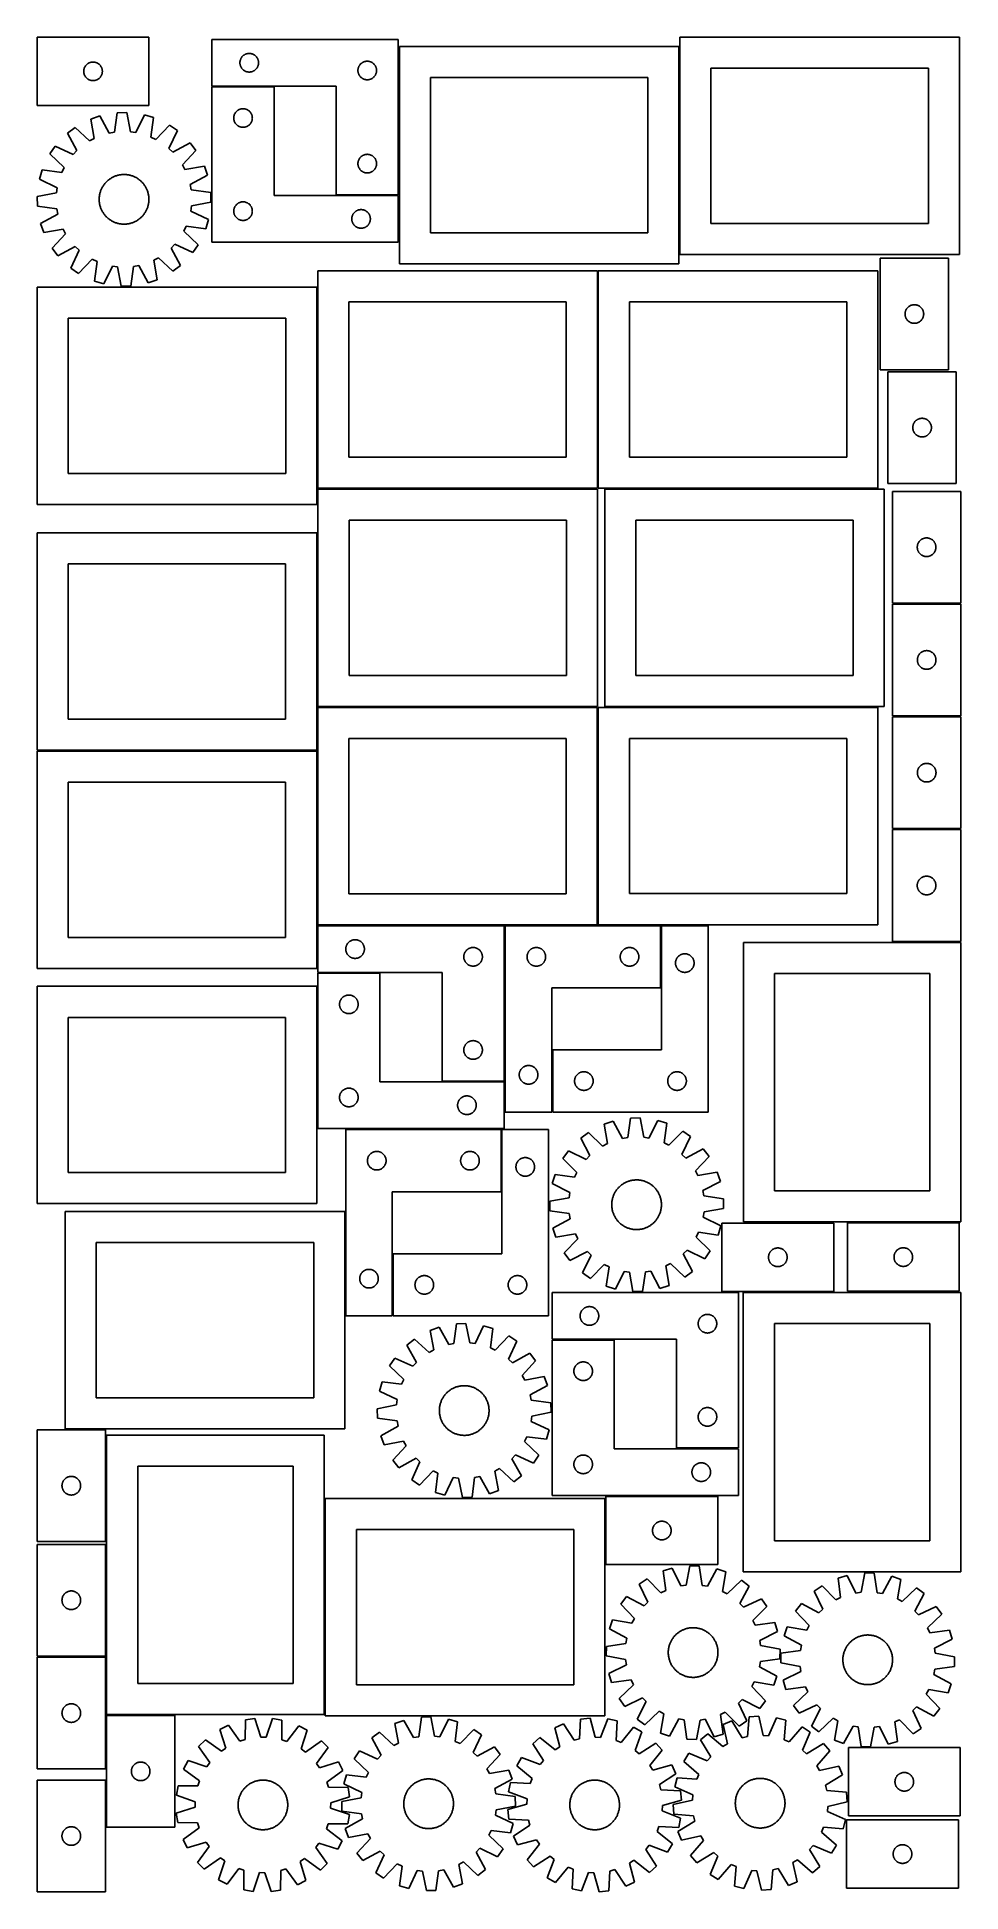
# Model space of a CAD drawing. Header units: millimetres. Extents: x 7 to 1493, y 7 to 2993.
import ezdxf

# ---------------------------------------------------------------- set-up
doc = ezdxf.new("R2010")
doc.units = ezdxf.units.MM
doc.layers.add('COMMON', color=5, linetype='CONTINUOUS', true_color=0x0000ff)
doc.layers.add('CUT', color=7, linetype='CONTINUOUS', true_color=0x000000)

msp = doc.modelspace()

# ---------------------------------------------------------------- linework, layer by layer
at = {"layer": 'COMMON'}
for p, q in [((387.952599, 2913.945365), (287.952599, 2913.945365)), ((587.952599, 2738.945365), (487.952599, 2738.945365)), ((1010.844545, 1562.358293), (1010.844545, 1462.358293)), ((558.343834, 1486.649345), (458.343834, 1486.649345)), ((835.844545, 1362.358293), (835.844545, 1262.358293)), ((758.343834, 1311.649345), (658.343834, 1311.649345)), ((753.999452, 1234.118303), (753.999452, 1134.118303)), ((578.999452, 1034.118303), (578.999452, 934.118303)), ((935.545677, 895.835746), (835.545677, 895.835746)), ((1135.545677, 720.835746), (1035.545677, 720.835746))]:
    msp.add_line(p, q, dxfattribs=at)
at = {"layer": 'CUT'}
for p, q in [((186.545746, 2993.349395), (6.545746, 2993.349395)), ((6.545746, 2993.349395), (6.545746, 2883.349395)), ((186.545746, 2883.349395), (186.545746, 2993.349395)), ((587.952599, 2989.695365), (287.952599, 2989.695365)), ((287.952599, 2989.695365), (287.952599, 2914.695365)), ((587.952599, 2739.695365), (587.952599, 2989.695365)), ((1491.2248, 2993.483699), (1041.2248, 2993.483699)), ((1041.2248, 2993.483699), (1041.2248, 2643.483699)), ((1491.2248, 2643.483699), (1491.2248, 2993.483699)), ((333.663068, 2956.757088), (333.916846, 2957.486647)), ((333.916846, 2957.486647), (334.207845, 2958.202174)), ((334.207845, 2958.202174), (334.535292, 2958.901772)), ((334.535292, 2958.901772), (334.89832, 2959.583586)), ((334.89832, 2959.583586), (335.295965, 2960.245808)), ((335.295965, 2960.245808), (335.727174, 2960.886682)), ((335.727174, 2960.886682), (336.190802, 2961.504507)), ((336.190802, 2961.504507), (336.68562, 2962.097647)), ((336.68562, 2962.097647), (337.210316, 2962.664528)), ((337.210316, 2962.664528), (337.763499, 2963.203646)), ((337.763499, 2963.203646), (338.343701, 2963.713572)), ((338.343701, 2963.713572), (338.949384, 2964.192954)), ((338.949384, 2964.192954), (339.578943, 2964.64052)), ((339.578943, 2964.64052), (340.230707, 2965.055085)), ((340.230707, 2965.055085), (340.902948, 2965.435547)), ((340.902948, 2965.435547), (341.593883, 2965.780899)), ((341.593883, 2965.780899), (342.30168, 2966.090225)), ((342.30168, 2966.090225), (343.024463, 2966.362704)), ((343.024463, 2966.362704), (343.760314, 2966.597613)), ((343.760314, 2966.597613), (344.507283, 2966.794331)), ((344.507283, 2966.794331), (345.263387, 2966.952335)), ((345.263387, 2966.952335), (346.026623, 2967.071205)), ((346.026623, 2967.071205), (346.794967, 2967.150628)), ((346.794967, 2967.150628), (347.56638, 2967.190392)), ((347.56638, 2967.190392), (348.338817, 2967.190392)), ((348.338817, 2967.190392), (349.110231, 2967.150628)), ((349.110231, 2967.150628), (349.878574, 2967.071205)), ((349.878574, 2967.071205), (350.64181, 2966.952335)), ((350.64181, 2966.952335), (351.397915, 2966.794331)), ((351.397915, 2966.794331), (352.144883, 2966.597613)), ((352.144883, 2966.597613), (352.880734, 2966.362704)), ((352.880734, 2966.362704), (353.603517, 2966.090225)), ((353.603517, 2966.090225), (354.311315, 2965.780899)), ((354.311315, 2965.780899), (355.00225, 2965.435547)), ((355.00225, 2965.435547), (355.674491, 2965.055085)), ((355.674491, 2965.055085), (356.326254, 2964.64052)), ((356.326254, 2964.64052), (356.955813, 2964.192954)), ((356.955813, 2964.192954), (357.561496, 2963.713572)), ((357.561496, 2963.713572), (358.141699, 2963.203646)), ((358.141699, 2963.203646), (358.694881, 2962.664528)), ((358.694881, 2962.664528), (359.219578, 2962.097647)), ((359.219578, 2962.097647), (359.714396, 2961.504507)), ((359.714396, 2961.504507), (360.178024, 2960.886682)), ((360.178024, 2960.886682), (360.609232, 2960.245808)), ((360.609232, 2960.245808), (361.006877, 2959.583586)), ((361.006877, 2959.583586), (361.369905, 2958.901772)), ((361.369905, 2958.901772), (361.697352, 2958.202174)), ((361.697352, 2958.202174), (361.988351, 2957.486647)), ((361.988351, 2957.486647), (362.242129, 2956.757088)), ((1039.682543, 2978.427259), (589.682543, 2978.427259)), ((589.682543, 2978.427259), (589.682543, 2628.427259)), ((1039.682543, 2628.427259), (1039.682543, 2978.427259)), ((81.545746, 2938.349395), (81.565635, 2939.121576)), ((81.565635, 2937.577214), (81.545746, 2938.349395)), ((81.565635, 2939.121576), (81.625248, 2939.89171)), ((81.625248, 2936.80708), (81.565635, 2937.577214)), ((81.625248, 2939.89171), (81.724428, 2940.657754)), ((81.724428, 2936.041036), (81.625248, 2936.80708)), ((81.724428, 2940.657754), (81.862911, 2941.417676)), ((81.862911, 2935.281114), (81.724428, 2936.041036)), ((81.862911, 2941.417676), (82.04033, 2942.169462)), ((82.04033, 2934.529328), (81.862911, 2935.281114)), ((82.04033, 2942.169462), (82.256215, 2942.911118)), ((82.256215, 2933.787673), (82.04033, 2934.529328)), ((82.256215, 2942.911118), (82.509994, 2943.640676)), ((82.509994, 2933.058114), (82.256215, 2933.787673)), ((82.509994, 2943.640676), (82.800993, 2944.356204)), ((82.800993, 2932.342587), (82.509994, 2933.058114)), ((82.800993, 2944.356204), (83.12844, 2945.055802)), ((83.12844, 2931.642988), (82.800993, 2932.342587)), ((83.12844, 2945.055802), (83.491467, 2945.737616)), ((83.491467, 2930.961174), (83.12844, 2931.642988)), ((83.491467, 2945.737616), (83.889113, 2946.399838)), ((83.889113, 2930.298952), (83.491467, 2930.961174)), ((83.889113, 2946.399838), (84.320321, 2947.040712)), ((84.320321, 2929.658079), (83.889113, 2930.298952)), ((84.320321, 2947.040712), (84.783949, 2947.658537)), ((84.783949, 2929.040253), (84.320321, 2929.658079)), ((84.783949, 2947.658537), (85.278767, 2948.251677)), ((85.278767, 2928.447113), (84.783949, 2929.040253)), ((85.278767, 2948.251677), (85.803463, 2948.818557)), ((85.803463, 2927.880233), (85.278767, 2928.447113)), ((85.803463, 2948.818557), (86.356646, 2949.357676)), ((86.356646, 2927.341115), (85.803463, 2927.880233)), ((86.356646, 2949.357676), (86.936848, 2949.867602)), ((86.936848, 2926.831188), (86.356646, 2927.341115)), ((86.936848, 2949.867602), (87.542532, 2950.346984)), ((87.542532, 2950.346984), (88.17209, 2950.79455)), ((88.17209, 2950.79455), (88.823854, 2951.209115)), ((88.823854, 2951.209115), (89.496095, 2951.589577)), ((89.496095, 2951.589577), (90.18703, 2951.934929)), ((90.18703, 2951.934929), (90.894828, 2952.244255)), ((90.894828, 2952.244255), (91.61761, 2952.516734)), ((91.61761, 2952.516734), (92.353462, 2952.751643)), ((92.353462, 2952.751643), (93.10043, 2952.948361)), ((93.10043, 2952.948361), (93.856535, 2953.106364)), ((93.856535, 2953.106364), (94.619771, 2953.225235)), ((94.619771, 2953.225235), (95.388114, 2953.304658)), ((95.388114, 2953.304658), (96.159527, 2953.344422)), ((96.159527, 2953.344422), (96.931965, 2953.344422)), ((96.931965, 2953.344422), (97.703378, 2953.304658)), ((97.703378, 2953.304658), (98.471721, 2953.225235)), ((98.471721, 2953.225235), (99.234957, 2953.106364)), ((99.234957, 2953.106364), (99.991062, 2952.948361)), ((99.991062, 2952.948361), (100.738031, 2952.751643)), ((100.738031, 2952.751643), (101.473882, 2952.516734)), ((101.473882, 2952.516734), (102.196665, 2952.244255)), ((102.196665, 2952.244255), (102.904462, 2951.934929)), ((102.904462, 2951.934929), (103.595397, 2951.589577)), ((103.595397, 2951.589577), (104.267638, 2951.209115)), ((104.267638, 2951.209115), (104.919402, 2950.79455)), ((104.919402, 2950.79455), (105.54896, 2950.346984)), ((105.54896, 2950.346984), (106.154644, 2949.867602)), ((106.154644, 2949.867602), (106.734846, 2949.357676)), ((106.734846, 2927.341115), (106.154644, 2926.831188)), ((106.734846, 2949.357676), (107.288029, 2948.818557)), ((107.288029, 2927.880233), (106.734846, 2927.341115)), ((107.288029, 2948.818557), (107.812725, 2948.251677)), ((107.812725, 2928.447113), (107.288029, 2927.880233)), ((107.812725, 2948.251677), (108.307543, 2947.658537)), ((108.307543, 2929.040253), (107.812725, 2928.447113)), ((108.307543, 2947.658537), (108.771171, 2947.040712)), ((108.771171, 2929.658079), (108.307543, 2929.040253)), ((108.771171, 2947.040712), (109.202379, 2946.399838)), ((109.202379, 2930.298952), (108.771171, 2929.658079)), ((109.202379, 2946.399838), (109.600025, 2945.737616)), ((109.600025, 2930.961174), (109.202379, 2930.298952)), ((109.600025, 2945.737616), (109.963052, 2945.055802)), ((109.963052, 2931.642988), (109.600025, 2930.961174)), ((109.963052, 2945.055802), (110.2905, 2944.356204)), ((110.2905, 2932.342587), (109.963052, 2931.642988)), ((110.2905, 2944.356204), (110.581498, 2943.640676)), ((110.581498, 2933.058114), (110.2905, 2932.342587)), ((110.581498, 2943.640676), (110.835277, 2942.911118)), ((110.835277, 2933.787673), (110.581498, 2933.058114)), ((110.835277, 2942.911118), (111.051162, 2942.169462)), ((111.051162, 2934.529328), (110.835277, 2933.787673)), ((111.051162, 2942.169462), (111.228581, 2941.417676)), ((111.228581, 2935.281114), (111.051162, 2934.529328)), ((111.228581, 2941.417676), (111.367065, 2940.657754)), ((111.367065, 2936.041036), (111.228581, 2935.281114)), ((111.367065, 2940.657754), (111.466244, 2939.89171)), ((111.466244, 2936.80708), (111.367065, 2936.041036)), ((111.466244, 2939.89171), (111.525857, 2939.121576)), ((111.525857, 2937.577214), (111.466244, 2936.80708)), ((111.525857, 2939.121576), (111.545746, 2938.349395)), ((111.545746, 2938.349395), (111.525857, 2937.577214)), ((332.952599, 2952.195365), (332.972487, 2952.967547)), ((332.972487, 2951.423184), (332.952599, 2952.195365)), ((332.972487, 2952.967547), (333.032101, 2953.73768)), ((333.032101, 2950.65305), (332.972487, 2951.423184)), ((333.032101, 2953.73768), (333.13128, 2954.503724)), ((333.13128, 2949.887007), (333.032101, 2950.65305)), ((333.13128, 2954.503724), (333.269763, 2955.263646)), ((333.269763, 2949.127084), (333.13128, 2949.887007)), ((333.269763, 2955.263646), (333.447183, 2956.015432)), ((333.447183, 2948.375298), (333.269763, 2949.127084)), ((333.447183, 2956.015432), (333.663068, 2956.757088)), ((333.663068, 2947.633643), (333.447183, 2948.375298)), ((333.916846, 2946.904084), (333.663068, 2947.633643)), ((334.207845, 2946.188557), (333.916846, 2946.904084)), ((334.535292, 2945.488958), (334.207845, 2946.188557)), ((334.89832, 2944.807144), (334.535292, 2945.488958)), ((335.295965, 2944.144922), (334.89832, 2944.807144)), ((335.727174, 2943.504049), (335.295965, 2944.144922)), ((336.190802, 2942.886223), (335.727174, 2943.504049)), ((336.68562, 2942.293083), (336.190802, 2942.886223)), ((337.210316, 2941.726203), (336.68562, 2942.293083)), ((337.763499, 2941.187085), (337.210316, 2941.726203)), ((338.343701, 2940.677159), (337.763499, 2941.187085)), ((338.949384, 2940.197777), (338.343701, 2940.677159)), ((339.578943, 2939.75021), (338.949384, 2940.197777)), ((340.230707, 2939.335646), (339.578943, 2939.75021)), ((340.902948, 2938.955183), (340.230707, 2939.335646)), ((341.593883, 2938.609831), (340.902948, 2938.955183)), ((342.30168, 2938.300506), (341.593883, 2938.609831)), ((343.024463, 2938.028027), (342.30168, 2938.300506)), ((343.760314, 2937.793117), (343.024463, 2938.028027)), ((344.507283, 2937.5964), (343.760314, 2937.793117)), ((345.263387, 2937.438396), (344.507283, 2937.5964)), ((346.026623, 2937.319525), (345.263387, 2937.438396)), ((346.794967, 2937.240102), (346.026623, 2937.319525)), ((347.56638, 2937.200338), (346.794967, 2937.240102)), ((348.338817, 2937.200338), (347.56638, 2937.200338)), ((349.110231, 2937.240102), (348.338817, 2937.200338)), ((349.878574, 2937.319525), (349.110231, 2937.240102)), ((350.64181, 2937.438396), (349.878574, 2937.319525)), ((351.397915, 2937.5964), (350.64181, 2937.438396)), ((352.144883, 2937.793117), (351.397915, 2937.5964)), ((352.880734, 2938.028027), (352.144883, 2937.793117)), ((353.603517, 2938.300506), (352.880734, 2938.028027)), ((354.311315, 2938.609831), (353.603517, 2938.300506)), ((355.00225, 2938.955183), (354.311315, 2938.609831)), ((355.674491, 2939.335646), (355.00225, 2938.955183)), ((356.326254, 2939.75021), (355.674491, 2939.335646)), ((356.955813, 2940.197777), (356.326254, 2939.75021)), ((357.561496, 2940.677159), (356.955813, 2940.197777)), ((358.141699, 2941.187085), (357.561496, 2940.677159)), ((358.694881, 2941.726203), (358.141699, 2941.187085)), ((359.219578, 2942.293083), (358.694881, 2941.726203)), ((359.714396, 2942.886223), (359.219578, 2942.293083)), ((360.178024, 2943.504049), (359.714396, 2942.886223)), ((360.609232, 2944.144922), (360.178024, 2943.504049)), ((361.006877, 2944.807144), (360.609232, 2944.144922)), ((361.369905, 2945.488958), (361.006877, 2944.807144)), ((361.697352, 2946.188557), (361.369905, 2945.488958)), ((361.988351, 2946.904084), (361.697352, 2946.188557)), ((362.242129, 2947.633643), (361.988351, 2946.904084)), ((362.242129, 2956.757088), (362.458015, 2956.015432)), ((362.458015, 2948.375298), (362.242129, 2947.633643)), ((362.458015, 2956.015432), (362.635434, 2955.263646)), ((362.635434, 2949.127084), (362.458015, 2948.375298)), ((362.635434, 2955.263646), (362.773917, 2954.503724)), ((362.773917, 2949.887007), (362.635434, 2949.127084)), ((362.773917, 2954.503724), (362.873097, 2953.73768)), ((362.873097, 2950.65305), (362.773917, 2949.887007)), ((362.873097, 2953.73768), (362.93271, 2952.967547)), ((362.93271, 2951.423184), (362.873097, 2950.65305)), ((362.93271, 2952.967547), (362.952599, 2952.195365)), ((362.952599, 2952.195365), (362.93271, 2951.423184)), ((522.952599, 2939.695365), (522.972487, 2940.467547)), ((522.972487, 2938.923184), (522.952599, 2939.695365)), ((522.972487, 2940.467547), (523.032101, 2941.23768)), ((523.032101, 2938.15305), (522.972487, 2938.923184)), ((523.032101, 2941.23768), (523.13128, 2942.003724)), ((523.13128, 2937.387007), (523.032101, 2938.15305)), ((523.13128, 2942.003724), (523.269763, 2942.763646)), ((523.269763, 2936.627084), (523.13128, 2937.387007)), ((523.269763, 2942.763646), (523.447183, 2943.515432)), ((523.447183, 2935.875298), (523.269763, 2936.627084)), ((523.447183, 2943.515432), (523.663068, 2944.257088)), ((523.663068, 2935.133643), (523.447183, 2935.875298)), ((523.663068, 2944.257088), (523.916846, 2944.986647)), ((523.916846, 2934.404084), (523.663068, 2935.133643)), ((523.916846, 2944.986647), (524.207845, 2945.702174)), ((524.207845, 2933.688557), (523.916846, 2934.404084)), ((524.207845, 2945.702174), (524.535292, 2946.401772)), ((524.535292, 2932.988958), (524.207845, 2933.688557)), ((524.535292, 2946.401772), (524.89832, 2947.083586)), ((524.89832, 2932.307144), (524.535292, 2932.988958)), ((524.89832, 2947.083586), (525.295965, 2947.745808)), ((525.295965, 2931.644922), (524.89832, 2932.307144)), ((525.295965, 2947.745808), (525.727174, 2948.386682)), ((525.727174, 2931.004049), (525.295965, 2931.644922)), ((525.727174, 2948.386682), (526.190802, 2949.004507)), ((526.190802, 2930.386223), (525.727174, 2931.004049)), ((526.190802, 2949.004507), (526.68562, 2949.597647)), ((526.68562, 2929.793083), (526.190802, 2930.386223)), ((526.68562, 2949.597647), (527.210316, 2950.164528)), ((527.210316, 2929.226203), (526.68562, 2929.793083)), ((527.210316, 2950.164528), (527.763499, 2950.703646)), ((527.763499, 2928.687085), (527.210316, 2929.226203)), ((527.763499, 2950.703646), (528.343701, 2951.213572)), ((528.343701, 2928.177159), (527.763499, 2928.687085)), ((528.343701, 2951.213572), (528.949384, 2951.692954)), ((528.949384, 2927.697777), (528.343701, 2928.177159)), ((528.949384, 2951.692954), (529.578943, 2952.14052)), ((529.578943, 2927.25021), (528.949384, 2927.697777)), ((529.578943, 2952.14052), (530.230707, 2952.555085)), ((530.230707, 2926.835646), (529.578943, 2927.25021)), ((530.230707, 2952.555085), (530.902948, 2952.935547)), ((530.902948, 2952.935547), (531.593883, 2953.280899)), ((531.593883, 2953.280899), (532.30168, 2953.590225)), ((532.30168, 2953.590225), (533.024463, 2953.862704)), ((533.024463, 2953.862704), (533.760314, 2954.097613)), ((533.760314, 2954.097613), (534.507283, 2954.294331)), ((534.507283, 2954.294331), (535.263387, 2954.452335)), ((535.263387, 2954.452335), (536.026623, 2954.571205)), ((536.026623, 2954.571205), (536.794967, 2954.650628)), ((536.794967, 2954.650628), (537.56638, 2954.690392)), ((537.56638, 2954.690392), (538.338817, 2954.690392)), ((538.338817, 2954.690392), (539.110231, 2954.650628)), ((539.110231, 2954.650628), (539.878574, 2954.571205)), ((539.878574, 2954.571205), (540.64181, 2954.452335)), ((540.64181, 2954.452335), (541.397915, 2954.294331)), ((541.397915, 2954.294331), (542.144883, 2954.097613)), ((542.144883, 2954.097613), (542.880734, 2953.862704)), ((542.880734, 2953.862704), (543.603517, 2953.590225)), ((543.603517, 2953.590225), (544.311315, 2953.280899)), ((544.311315, 2953.280899), (545.00225, 2952.935547)), ((545.00225, 2952.935547), (545.674491, 2952.555085)), ((545.674491, 2952.555085), (546.326254, 2952.14052)), ((546.326254, 2927.25021), (545.674491, 2926.835646)), ((546.326254, 2952.14052), (546.955813, 2951.692954)), ((546.955813, 2927.697777), (546.326254, 2927.25021)), ((546.955813, 2951.692954), (547.561496, 2951.213572)), ((547.561496, 2928.177159), (546.955813, 2927.697777)), ((547.561496, 2951.213572), (548.141699, 2950.703646)), ((548.141699, 2928.687085), (547.561496, 2928.177159)), ((548.141699, 2950.703646), (548.694881, 2950.164528)), ((548.694881, 2929.226203), (548.141699, 2928.687085)), ((548.694881, 2950.164528), (549.219578, 2949.597647)), ((549.219578, 2929.793083), (548.694881, 2929.226203)), ((549.219578, 2949.597647), (549.714396, 2949.004507)), ((549.714396, 2930.386223), (549.219578, 2929.793083)), ((549.714396, 2949.004507), (550.178024, 2948.386682)), ((550.178024, 2931.004049), (549.714396, 2930.386223)), ((550.178024, 2948.386682), (550.609232, 2947.745808)), ((550.609232, 2931.644922), (550.178024, 2931.004049)), ((550.609232, 2947.745808), (551.006877, 2947.083586)), ((551.006877, 2932.307144), (550.609232, 2931.644922)), ((551.006877, 2947.083586), (551.369905, 2946.401772)), ((551.369905, 2932.988958), (551.006877, 2932.307144)), ((551.369905, 2946.401772), (551.697352, 2945.702174)), ((551.697352, 2933.688557), (551.369905, 2932.988958)), ((551.697352, 2945.702174), (551.988351, 2944.986647)), ((551.988351, 2934.404084), (551.697352, 2933.688557)), ((551.988351, 2944.986647), (552.242129, 2944.257088)), ((552.242129, 2935.133643), (551.988351, 2934.404084)), ((552.242129, 2944.257088), (552.458015, 2943.515432)), ((552.458015, 2935.875298), (552.242129, 2935.133643)), ((552.458015, 2943.515432), (552.635434, 2942.763646)), ((552.635434, 2936.627084), (552.458015, 2935.875298)), ((552.635434, 2942.763646), (552.773917, 2942.003724)), ((552.773917, 2937.387007), (552.635434, 2936.627084)), ((552.773917, 2942.003724), (552.873097, 2941.23768)), ((552.873097, 2938.15305), (552.773917, 2937.387007)), ((552.873097, 2941.23768), (552.93271, 2940.467547)), ((552.93271, 2938.923184), (552.873097, 2938.15305)), ((552.93271, 2940.467547), (552.952599, 2939.695365)), ((552.952599, 2939.695365), (552.93271, 2938.923184)), ((989.682543, 2928.427259), (639.682543, 2928.427259)), ((639.682543, 2928.427259), (639.682543, 2678.427259)), ((989.682543, 2678.427259), (989.682543, 2928.427259)), ((1441.2248, 2943.483699), (1091.2248, 2943.483699)), ((1091.2248, 2943.483699), (1091.2248, 2693.483699)), ((1441.2248, 2693.483699), (1441.2248, 2943.483699)), ((87.542532, 2926.351806), (86.936848, 2926.831188)), ((88.17209, 2925.90424), (87.542532, 2926.351806)), ((88.823854, 2925.489676), (88.17209, 2925.90424)), ((89.496095, 2925.109213), (88.823854, 2925.489676)), ((90.18703, 2924.763861), (89.496095, 2925.109213)), ((90.894828, 2924.454536), (90.18703, 2924.763861)), ((91.61761, 2924.182057), (90.894828, 2924.454536)), ((92.353462, 2923.947147), (91.61761, 2924.182057)), ((93.10043, 2923.750429), (92.353462, 2923.947147)), ((93.856535, 2923.592426), (93.10043, 2923.750429)), ((94.619771, 2923.473555), (93.856535, 2923.592426)), ((95.388114, 2923.394132), (94.619771, 2923.473555)), ((96.159527, 2923.354368), (95.388114, 2923.394132)), ((96.931965, 2923.354368), (96.159527, 2923.354368)), ((97.703378, 2923.394132), (96.931965, 2923.354368)), ((98.471721, 2923.473555), (97.703378, 2923.394132)), ((99.234957, 2923.592426), (98.471721, 2923.473555)), ((99.991062, 2923.750429), (99.234957, 2923.592426)), ((100.738031, 2923.947147), (99.991062, 2923.750429)), ((101.473882, 2924.182057), (100.738031, 2923.947147)), ((102.196665, 2924.454536), (101.473882, 2924.182057)), ((102.904462, 2924.763861), (102.196665, 2924.454536)), ((103.595397, 2925.109213), (102.904462, 2924.763861)), ((104.267638, 2925.489676), (103.595397, 2925.109213)), ((104.919402, 2925.90424), (104.267638, 2925.489676)), ((105.54896, 2926.351806), (104.919402, 2925.90424)), ((106.154644, 2926.831188), (105.54896, 2926.351806)), ((287.952599, 2914.695365), (487.952599, 2914.695365)), ((387.952599, 2913.195363), (287.952599, 2913.195363)), ((287.952599, 2913.195363), (287.952599, 2663.195363)), ((387.952599, 2738.195363), (387.952599, 2913.195363)), ((487.952599, 2914.695365), (487.952599, 2739.695365)), ((530.902948, 2926.455183), (530.230707, 2926.835646)), ((531.593883, 2926.109831), (530.902948, 2926.455183)), ((532.30168, 2925.800506), (531.593883, 2926.109831)), ((533.024463, 2925.528027), (532.30168, 2925.800506)), ((533.760314, 2925.293117), (533.024463, 2925.528027)), ((534.507283, 2925.0964), (533.760314, 2925.293117)), ((535.263387, 2924.938396), (534.507283, 2925.0964)), ((536.026623, 2924.819525), (535.263387, 2924.938396)), ((536.794967, 2924.740102), (536.026623, 2924.819525)), ((537.56638, 2924.700338), (536.794967, 2924.740102)), ((538.338817, 2924.700338), (537.56638, 2924.700338)), ((539.110231, 2924.740102), (538.338817, 2924.700338)), ((539.878574, 2924.819525), (539.110231, 2924.740102)), ((540.64181, 2924.938396), (539.878574, 2924.819525)), ((541.397915, 2925.0964), (540.64181, 2924.938396)), ((542.144883, 2925.293117), (541.397915, 2925.0964)), ((542.880734, 2925.528027), (542.144883, 2925.293117)), ((543.603517, 2925.800506), (542.880734, 2925.528027)), ((544.311315, 2926.109831), (543.603517, 2925.800506)), ((545.00225, 2926.455183), (544.311315, 2926.109831)), ((545.674491, 2926.835646), (545.00225, 2926.455183)), ((6.545746, 2883.349395), (186.545746, 2883.349395)), ((135.48003, 2871.767101), (131.074493, 2840.309733)), ((150.861848, 2872.127933), (135.48003, 2871.767101)), ((156.737601, 2840.911747), (150.861848, 2872.127933)), ((179.146283, 2868.325751), (165.235508, 2839.769402)), ((193.886765, 2863.915679), (179.146283, 2868.325751)), ((323.447183, 2867.01543), (323.663068, 2867.757086)), ((323.663068, 2867.757086), (323.916846, 2868.486645)), ((323.916846, 2868.486645), (324.207845, 2869.202172)), ((324.207845, 2869.202172), (324.535292, 2869.90177)), ((324.535292, 2869.90177), (324.89832, 2870.583584)), ((324.89832, 2870.583584), (325.295965, 2871.245806)), ((325.295965, 2871.245806), (325.727174, 2871.88668)), ((325.727174, 2871.88668), (326.190802, 2872.504505)), ((326.190802, 2872.504505), (326.68562, 2873.097645)), ((326.68562, 2873.097645), (327.210316, 2873.664526)), ((327.210316, 2873.664526), (327.763499, 2874.203644)), ((327.763499, 2874.203644), (328.343701, 2874.71357)), ((328.343701, 2874.71357), (328.949384, 2875.192952)), ((328.949384, 2875.192952), (329.578943, 2875.640518)), ((329.578943, 2875.640518), (330.230707, 2876.055083)), ((330.230707, 2876.055083), (330.902948, 2876.435545)), ((330.902948, 2876.435545), (331.593883, 2876.780897)), ((331.593883, 2876.780897), (332.30168, 2877.090223)), ((332.30168, 2877.090223), (333.024463, 2877.362702)), ((333.024463, 2877.362702), (333.760314, 2877.597611)), ((333.760314, 2877.597611), (334.507283, 2877.794329)), ((334.507283, 2877.794329), (335.263387, 2877.952333)), ((335.263387, 2877.952333), (336.026623, 2878.071203)), ((336.026623, 2878.071203), (336.794967, 2878.150626)), ((336.794967, 2878.150626), (337.56638, 2878.19039)), ((337.56638, 2878.19039), (338.338817, 2878.19039)), ((338.338817, 2878.19039), (339.110231, 2878.150626)), ((339.110231, 2878.150626), (339.878574, 2878.071203)), ((339.878574, 2878.071203), (340.64181, 2877.952333)), ((340.64181, 2877.952333), (341.397915, 2877.794329)), ((341.397915, 2877.794329), (342.144883, 2877.597611)), ((342.144883, 2877.597611), (342.880734, 2877.362702)), ((342.880734, 2877.362702), (343.603517, 2877.090223)), ((343.603517, 2877.090223), (344.311315, 2876.780897)), ((344.311315, 2876.780897), (345.00225, 2876.435545)), ((345.00225, 2876.435545), (345.674491, 2876.055083)), ((345.674491, 2876.055083), (346.326254, 2875.640518)), ((346.326254, 2875.640518), (346.955813, 2875.192952)), ((346.955813, 2875.192952), (347.561496, 2874.71357)), ((347.561496, 2874.71357), (348.141699, 2874.203644)), ((348.141699, 2874.203644), (348.694881, 2873.664526)), ((348.694881, 2873.664526), (349.219578, 2873.097645)), ((349.219578, 2873.097645), (349.714396, 2872.504505)), ((349.714396, 2872.504505), (350.178024, 2871.88668)), ((350.178024, 2871.88668), (350.609232, 2871.245806)), ((350.609232, 2871.245806), (351.006877, 2870.583584)), ((351.006877, 2870.583584), (351.369905, 2869.90177)), ((351.369905, 2869.90177), (351.697352, 2869.202172)), ((351.697352, 2869.202172), (351.988351, 2868.486645)), ((351.988351, 2868.486645), (352.242129, 2867.757086)), ((352.242129, 2867.757086), (352.458015, 2867.01543)), ((67.770064, 2847.997262), (55.538003, 2838.664137)), ((55.538003, 2838.664137), (70.464027, 2810.625083)), ((90.872062, 2826.196518), (67.770064, 2847.997262)), ((107.404995, 2866.642821), (92.887519, 2861.546406)), ((92.887519, 2861.546406), (98.418467, 2830.267285)), ((122.6395, 2838.770171), (107.404995, 2866.642821)), ((131.074493, 2840.309733), (122.6395, 2838.770171)), ((165.235508, 2839.769402), (156.737601, 2840.911747)), ((189.828606, 2832.411614), (193.886765, 2863.915679)), ((219.611922, 2851.559218), (197.557591, 2828.699182)), ((218.673336, 2814.101825), (232.268166, 2842.809931)), ((232.268166, 2842.809931), (219.611922, 2851.559218)), ((322.952599, 2863.195363), (322.972487, 2863.967545)), ((322.972487, 2862.423182), (322.952599, 2863.195363)), ((322.972487, 2863.967545), (323.032101, 2864.737678)), ((323.032101, 2861.653048), (322.972487, 2862.423182)), ((323.032101, 2864.737678), (323.13128, 2865.503722)), ((323.13128, 2860.887005), (323.032101, 2861.653048)), ((323.13128, 2865.503722), (323.269763, 2866.263644)), ((323.269763, 2860.127082), (323.13128, 2860.887005)), ((323.269763, 2866.263644), (323.447183, 2867.01543)), ((323.447183, 2859.375296), (323.269763, 2860.127082)), ((323.663068, 2858.633641), (323.447183, 2859.375296)), ((323.916846, 2857.904082), (323.663068, 2858.633641)), ((324.207845, 2857.188555), (323.916846, 2857.904082)), ((324.535292, 2856.488956), (324.207845, 2857.188555)), ((324.89832, 2855.807142), (324.535292, 2856.488956)), ((325.295965, 2855.14492), (324.89832, 2855.807142)), ((325.727174, 2854.504047), (325.295965, 2855.14492)), ((326.190802, 2853.886221), (325.727174, 2854.504047)), ((326.68562, 2853.293081), (326.190802, 2853.886221)), ((327.210316, 2852.726201), (326.68562, 2853.293081)), ((327.763499, 2852.187083), (327.210316, 2852.726201)), ((328.343701, 2851.677157), (327.763499, 2852.187083)), ((328.949384, 2851.197775), (328.343701, 2851.677157)), ((329.578943, 2850.750208), (328.949384, 2851.197775)), ((330.230707, 2850.335644), (329.578943, 2850.750208)), ((330.902948, 2849.955181), (330.230707, 2850.335644)), ((331.593883, 2849.609829), (330.902948, 2849.955181)), ((332.30168, 2849.300504), (331.593883, 2849.609829)), ((333.024463, 2849.028025), (332.30168, 2849.300504)), ((333.760314, 2848.793115), (333.024463, 2849.028025)), ((334.507283, 2848.596398), (333.760314, 2848.793115)), ((335.263387, 2848.438394), (334.507283, 2848.596398)), ((336.026623, 2848.319523), (335.263387, 2848.438394)), ((336.794967, 2848.2401), (336.026623, 2848.319523)), ((337.56638, 2848.200336), (336.794967, 2848.2401)), ((338.338817, 2848.200336), (337.56638, 2848.200336)), ((339.110231, 2848.2401), (338.338817, 2848.200336)), ((339.878574, 2848.319523), (339.110231, 2848.2401)), ((340.64181, 2848.438394), (339.878574, 2848.319523)), ((341.397915, 2848.596398), (340.64181, 2848.438394)), ((342.144883, 2848.793115), (341.397915, 2848.596398)), ((342.880734, 2849.028025), (342.144883, 2848.793115)), ((343.603517, 2849.300504), (342.880734, 2849.028025)), ((344.311315, 2849.609829), (343.603517, 2849.300504)), ((345.00225, 2849.955181), (344.311315, 2849.609829)), ((345.674491, 2850.335644), (345.00225, 2849.955181)), ((346.326254, 2850.750208), (345.674491, 2850.335644)), ((346.955813, 2851.197775), (346.326254, 2850.750208)), ((347.561496, 2851.677157), (346.955813, 2851.197775)), ((348.141699, 2852.187083), (347.561496, 2851.677157)), ((348.694881, 2852.726201), (348.141699, 2852.187083)), ((349.219578, 2853.293081), (348.694881, 2852.726201)), ((349.714396, 2853.886221), (349.219578, 2853.293081)), ((350.178024, 2854.504047), (349.714396, 2853.886221)), ((350.609232, 2855.14492), (350.178024, 2854.504047)), ((351.006877, 2855.807142), (350.609232, 2855.14492)), ((351.369905, 2856.488956), (351.006877, 2855.807142)), ((351.697352, 2857.188555), (351.369905, 2856.488956)), ((351.988351, 2857.904082), (351.697352, 2857.188555)), ((352.242129, 2858.633641), (351.988351, 2857.904082)), ((352.458015, 2859.375296), (352.242129, 2858.633641)), ((352.458015, 2867.01543), (352.635434, 2866.263644)), ((352.635434, 2860.127082), (352.458015, 2859.375296)), ((352.635434, 2866.263644), (352.773917, 2865.503722)), ((352.773917, 2860.887005), (352.635434, 2860.127082)), ((352.773917, 2865.503722), (352.873097, 2864.737678)), ((352.873097, 2861.653048), (352.773917, 2860.887005)), ((352.873097, 2864.737678), (352.93271, 2863.967545)), ((352.93271, 2862.423182), (352.873097, 2861.653048)), ((352.93271, 2863.967545), (352.952599, 2863.195363)), ((352.952599, 2863.195363), (352.93271, 2862.423182)), ((35.8368, 2818.016415), (27.087513, 2805.360171)), ((64.544906, 2804.421585), (35.8368, 2818.016415)), ((70.464027, 2810.625083), (64.544906, 2804.421585)), ((98.418467, 2830.267285), (90.872062, 2826.196518)), ((197.557591, 2828.699182), (189.828606, 2832.411614)), ((224.876833, 2808.182704), (218.673336, 2814.101825)), ((252.915888, 2823.108728), (224.876833, 2808.182704)), ((240.448268, 2787.774669), (262.249013, 2810.876666)), ((262.249013, 2810.876666), (252.915888, 2823.108728)), ((14.731052, 2779.635014), (10.32098, 2764.894532)), ((46.235116, 2775.576855), (14.731052, 2779.635014)), ((27.087513, 2805.360171), (49.947549, 2783.305841)), ((49.947549, 2783.305841), (46.235116, 2775.576855)), ((244.519036, 2780.228264), (240.448268, 2787.774669)), ((275.798156, 2785.759212), (244.519036, 2780.228264)), ((280.894571, 2771.241736), (275.798156, 2785.759212)), ((522.952599, 2789.695365), (522.972487, 2790.467547)), ((522.972487, 2788.923184), (522.952599, 2789.695365)), ((522.972487, 2790.467547), (523.032101, 2791.23768)), ((523.032101, 2788.15305), (522.972487, 2788.923184)), ((523.032101, 2791.23768), (523.13128, 2792.003724)), ((523.13128, 2787.387007), (523.032101, 2788.15305)), ((523.13128, 2792.003724), (523.269763, 2792.763646)), ((523.269763, 2786.627084), (523.13128, 2787.387007)), ((523.269763, 2792.763646), (523.447183, 2793.515432)), ((523.447183, 2785.875298), (523.269763, 2786.627084)), ((523.447183, 2793.515432), (523.663068, 2794.257088)), ((523.663068, 2785.133643), (523.447183, 2785.875298)), ((523.663068, 2794.257088), (523.916846, 2794.986647)), ((523.916846, 2784.404084), (523.663068, 2785.133643)), ((523.916846, 2794.986647), (524.207845, 2795.702174)), ((524.207845, 2783.688557), (523.916846, 2784.404084)), ((524.207845, 2795.702174), (524.535292, 2796.401772)), ((524.535292, 2782.988958), (524.207845, 2783.688557)), ((524.535292, 2796.401772), (524.89832, 2797.083586)), ((524.89832, 2782.307144), (524.535292, 2782.988958)), ((524.89832, 2797.083586), (525.295965, 2797.745808)), ((525.295965, 2781.644922), (524.89832, 2782.307144)), ((525.295965, 2797.745808), (525.727174, 2798.386682)), ((525.727174, 2781.004049), (525.295965, 2781.644922)), ((525.727174, 2798.386682), (526.190802, 2799.004507)), ((526.190802, 2780.386223), (525.727174, 2781.004049)), ((526.190802, 2799.004507), (526.68562, 2799.597647)), ((526.68562, 2779.793083), (526.190802, 2780.386223)), ((526.68562, 2799.597647), (527.210316, 2800.164528)), ((527.210316, 2779.226203), (526.68562, 2779.793083)), ((527.210316, 2800.164528), (527.763499, 2800.703646)), ((527.763499, 2778.687085), (527.210316, 2779.226203)), ((527.763499, 2800.703646), (528.343701, 2801.213572)), ((528.343701, 2778.177159), (527.763499, 2778.687085)), ((528.343701, 2801.213572), (528.949384, 2801.692954)), ((528.949384, 2777.697777), (528.343701, 2778.177159)), ((528.949384, 2801.692954), (529.578943, 2802.14052)), ((529.578943, 2802.14052), (530.230707, 2802.555085)), ((530.230707, 2802.555085), (530.902948, 2802.935547)), ((530.902948, 2802.935547), (531.593883, 2803.280899)), ((531.593883, 2803.280899), (532.30168, 2803.590225)), ((532.30168, 2803.590225), (533.024463, 2803.862704)), ((533.024463, 2803.862704), (533.760314, 2804.097613)), ((533.760314, 2804.097613), (534.507283, 2804.294331)), ((534.507283, 2804.294331), (535.263387, 2804.452335)), ((535.263387, 2804.452335), (536.026623, 2804.571205)), ((536.026623, 2804.571205), (536.794967, 2804.650628)), ((536.794967, 2804.650628), (537.56638, 2804.690392)), ((537.56638, 2804.690392), (538.338817, 2804.690392)), ((538.338817, 2804.690392), (539.110231, 2804.650628)), ((539.110231, 2804.650628), (539.878574, 2804.571205)), ((539.878574, 2804.571205), (540.64181, 2804.452335)), ((540.64181, 2804.452335), (541.397915, 2804.294331)), ((541.397915, 2804.294331), (542.144883, 2804.097613)), ((542.144883, 2804.097613), (542.880734, 2803.862704)), ((542.880734, 2803.862704), (543.603517, 2803.590225)), ((543.603517, 2803.590225), (544.311315, 2803.280899)), ((544.311315, 2803.280899), (545.00225, 2802.935547)), ((545.00225, 2802.935547), (545.674491, 2802.555085)), ((545.674491, 2802.555085), (546.326254, 2802.14052)), ((546.326254, 2802.14052), (546.955813, 2801.692954)), ((546.955813, 2801.692954), (547.561496, 2801.213572)), ((547.561496, 2778.177159), (546.955813, 2777.697777)), ((547.561496, 2801.213572), (548.141699, 2800.703646)), ((548.141699, 2778.687085), (547.561496, 2778.177159)), ((548.141699, 2800.703646), (548.694881, 2800.164528)), ((548.694881, 2779.226203), (548.141699, 2778.687085)), ((548.694881, 2800.164528), (549.219578, 2799.597647)), ((549.219578, 2779.793083), (548.694881, 2779.226203)), ((549.219578, 2799.597647), (549.714396, 2799.004507)), ((549.714396, 2780.386223), (549.219578, 2779.793083)), ((549.714396, 2799.004507), (550.178024, 2798.386682)), ((550.178024, 2781.004049), (549.714396, 2780.386223)), ((550.178024, 2798.386682), (550.609232, 2797.745808)), ((550.609232, 2781.644922), (550.178024, 2781.004049)), ((550.609232, 2797.745808), (551.006877, 2797.083586)), ((551.006877, 2782.307144), (550.609232, 2781.644922)), ((551.006877, 2797.083586), (551.369905, 2796.401772)), ((551.369905, 2782.988958), (551.006877, 2782.307144)), ((551.369905, 2796.401772), (551.697352, 2795.702174)), ((551.697352, 2783.688557), (551.369905, 2782.988958)), ((551.697352, 2795.702174), (551.988351, 2794.986647)), ((551.988351, 2784.404084), (551.697352, 2783.688557)), ((551.988351, 2794.986647), (552.242129, 2794.257088)), ((552.242129, 2785.133643), (551.988351, 2784.404084)), ((552.242129, 2794.257088), (552.458015, 2793.515432)), ((552.458015, 2785.875298), (552.242129, 2785.133643)), ((552.458015, 2793.515432), (552.635434, 2792.763646)), ((552.635434, 2786.627084), (552.458015, 2785.875298)), ((552.635434, 2792.763646), (552.773917, 2792.003724)), ((552.773917, 2787.387007), (552.635434, 2786.627084)), ((552.773917, 2792.003724), (552.873097, 2791.23768)), ((552.873097, 2788.15305), (552.773917, 2787.387007)), ((552.873097, 2791.23768), (552.93271, 2790.467547)), ((552.93271, 2788.923184), (552.873097, 2788.15305)), ((552.93271, 2790.467547), (552.952599, 2789.695365)), ((552.952599, 2789.695365), (552.93271, 2788.923184)), ((10.32098, 2764.894532), (38.877329, 2750.983757)), ((38.877329, 2750.983757), (37.734984, 2742.48585)), ((109.259771, 2746.926486), (109.74077, 2748.087367)), ((109.74077, 2748.087367), (110.257997, 2749.232568)), ((110.257997, 2749.232568), (110.81094, 2750.360956)), ((110.81094, 2750.360956), (111.399053, 2751.47142)), ((111.399053, 2751.47142), (112.021757, 2752.562862)), ((112.021757, 2752.562862), (112.678437, 2753.634207)), ((112.678437, 2753.634207), (113.368444, 2754.684395)), ((113.368444, 2754.684395), (114.091098, 2755.712392)), ((114.091098, 2755.712392), (114.845686, 2756.717183)), ((114.845686, 2756.717183), (115.631463, 2757.697776)), ((115.631463, 2757.697776), (116.447653, 2758.653203)), ((116.447653, 2758.653203), (117.293451, 2759.582521)), ((117.293451, 2759.582521), (118.168022, 2760.484814)), ((118.168022, 2760.484814), (119.070503, 2761.35919)), ((119.070503, 2761.35919), (120.000004, 2762.204787)), ((120.000004, 2762.204787), (120.955607, 2763.020771)), ((120.955607, 2763.020771), (121.93637, 2763.806336)), ((121.93637, 2763.806336), (122.941323, 2764.560707)), ((122.941323, 2764.560707), (123.969476, 2765.283139)), ((123.969476, 2765.283139), (125.019814, 2765.97292)), ((125.019814, 2765.97292), (126.0913, 2766.629368)), ((126.0913, 2766.629368), (127.182877, 2767.251837)), ((127.182877, 2767.251837), (128.293467, 2767.839711)), ((128.293467, 2767.839711), (129.421975, 2768.39241)), ((129.421975, 2768.39241), (130.567287, 2768.909389)), ((130.567287, 2768.909389), (131.728272, 2769.390138)), ((131.728272, 2769.390138), (132.903786, 2769.834183)), ((132.903786, 2769.834183), (134.092666, 2770.241084)), ((134.092666, 2770.241084), (135.293742, 2770.610442)), ((135.293742, 2770.610442), (136.505826, 2770.94189)), ((136.505826, 2770.94189), (137.727724, 2771.235102)), ((137.727724, 2771.235102), (138.958228, 2771.489789)), ((138.958228, 2771.489789), (140.196126, 2771.705699)), ((140.196126, 2771.705699), (141.440194, 2771.882619)), ((141.440194, 2771.882619), (142.689206, 2772.020375)), ((142.689206, 2772.020375), (143.941928, 2772.11883)), ((143.941928, 2772.11883), (145.197125, 2772.177888)), ((145.197125, 2772.177888), (146.453557, 2772.19749)), ((146.453557, 2772.19749), (147.709986, 2772.177617)), ((147.709986, 2772.177617), (148.96517, 2772.118288)), ((148.96517, 2772.118288), (150.217871, 2772.019562)), ((150.217871, 2772.019562), (151.466853, 2771.881537)), ((151.466853, 2771.881537), (152.710883, 2771.704348)), ((152.710883, 2771.704348), (153.948734, 2771.488171)), ((153.948734, 2771.488171), (155.179183, 2771.233219)), ((155.179183, 2771.233219), (156.401017, 2770.939743)), ((156.401017, 2770.939743), (157.61303, 2770.608033)), ((157.61303, 2770.608033), (158.814026, 2770.238417)), ((158.814026, 2770.238417), (160.002819, 2769.831258)), ((160.002819, 2769.831258), (161.178236, 2769.38696)), ((161.178236, 2769.38696), (162.339118, 2768.90596)), ((162.339118, 2768.90596), (163.484318, 2768.388734)), ((163.484318, 2768.388734), (164.612707, 2767.835791)), ((164.612707, 2767.835791), (165.72317, 2767.247677)), ((165.72317, 2767.247677), (166.814613, 2766.624974)), ((166.814613, 2766.624974), (167.885957, 2765.968294)), ((167.885957, 2765.968294), (168.936146, 2765.278286)), ((168.936146, 2765.278286), (169.964143, 2764.555632)), ((169.964143, 2764.555632), (170.968934, 2763.801045)), ((170.968934, 2763.801045), (171.949526, 2763.015268)), ((171.949526, 2763.015268), (172.904953, 2762.199078)), ((172.904953, 2762.199078), (173.834272, 2761.35328)), ((173.834272, 2761.35328), (174.736564, 2760.478709)), ((174.736564, 2760.478709), (175.610941, 2759.576227)), ((175.610941, 2759.576227), (176.456538, 2758.646726)), ((176.456538, 2758.646726), (177.272522, 2757.691123)), ((177.272522, 2757.691123), (178.058087, 2756.710361)), ((178.058087, 2756.710361), (178.812458, 2755.705408)), ((178.812458, 2755.705408), (179.53489, 2754.677255)), ((179.53489, 2754.677255), (180.224671, 2753.626917)), ((180.224671, 2753.626917), (180.881119, 2752.555431)), ((180.881119, 2752.555431), (181.503587, 2751.463854)), ((181.503587, 2751.463854), (182.091461, 2750.353264)), ((182.091461, 2750.353264), (182.644161, 2749.224756)), ((182.644161, 2749.224756), (183.16114, 2748.079444)), ((183.16114, 2748.079444), (183.641889, 2746.918458)), ((253.021921, 2756.007231), (280.894571, 2771.241736)), ((254.561484, 2747.572237), (253.021921, 2756.007231)), ((529.578943, 2777.25021), (528.949384, 2777.697777)), ((530.230707, 2776.835646), (529.578943, 2777.25021)), ((530.902948, 2776.455183), (530.230707, 2776.835646)), ((531.593883, 2776.109831), (530.902948, 2776.455183)), ((532.30168, 2775.800506), (531.593883, 2776.109831)), ((533.024463, 2775.528027), (532.30168, 2775.800506)), ((533.760314, 2775.293117), (533.024463, 2775.528027)), ((534.507283, 2775.0964), (533.760314, 2775.293117)), ((535.263387, 2774.938396), (534.507283, 2775.0964)), ((536.026623, 2774.819525), (535.263387, 2774.938396)), ((536.794967, 2774.740102), (536.026623, 2774.819525)), ((537.56638, 2774.700338), (536.794967, 2774.740102)), ((538.338817, 2774.700338), (537.56638, 2774.700338)), ((539.110231, 2774.740102), (538.338817, 2774.700338)), ((539.878574, 2774.819525), (539.110231, 2774.740102)), ((540.64181, 2774.938396), (539.878574, 2774.819525)), ((541.397915, 2775.0964), (540.64181, 2774.938396)), ((542.144883, 2775.293117), (541.397915, 2775.0964)), ((542.880734, 2775.528027), (542.144883, 2775.293117)), ((543.603517, 2775.800506), (542.880734, 2775.528027)), ((544.311315, 2776.109831), (543.603517, 2775.800506)), ((545.00225, 2776.455183), (544.311315, 2776.109831)), ((545.674491, 2776.835646), (545.00225, 2776.455183)), ((546.326254, 2777.25021), (545.674491, 2776.835646)), ((546.955813, 2777.697777), (546.326254, 2777.25021)), ((37.734984, 2742.48585), (6.518798, 2736.610098)), ((6.518798, 2736.610098), (6.879629, 2721.228279)), ((6.879629, 2721.228279), (38.336997, 2716.822743)), ((106.449241, 2732.201807), (106.469114, 2733.458235)), ((106.468843, 2730.945374), (106.449241, 2732.201807)), ((106.527901, 2729.690178), (106.468843, 2730.945374)), ((106.469114, 2733.458235), (106.528443, 2734.713419)), ((106.626356, 2728.437455), (106.527901, 2729.690178)), ((106.528443, 2734.713419), (106.627169, 2735.96612)), ((106.764112, 2727.188444), (106.626356, 2728.437455)), ((106.627169, 2735.96612), (106.765194, 2737.215102)), ((106.941032, 2725.944375), (106.764112, 2727.188444)), ((106.765194, 2737.215102), (106.942383, 2738.459132)), ((107.156942, 2724.706478), (106.941032, 2725.944375)), ((106.942383, 2738.459132), (107.15856, 2739.696983)), ((107.411629, 2723.475973), (107.156942, 2724.706478)), ((107.15856, 2739.696983), (107.413512, 2740.927433)), ((107.704841, 2722.254076), (107.411629, 2723.475973)), ((107.413512, 2740.927433), (107.706988, 2742.149267)), ((108.036289, 2721.041991), (107.704841, 2722.254076)), ((107.706988, 2742.149267), (108.038698, 2743.36128)), ((108.405646, 2719.840916), (108.036289, 2721.041991)), ((108.038698, 2743.36128), (108.408314, 2744.562275)), ((108.812548, 2718.652035), (108.405646, 2719.840916)), ((108.408314, 2744.562275), (108.815472, 2745.751068)), ((109.256592, 2717.476522), (108.812548, 2718.652035)), ((108.815472, 2745.751068), (109.259771, 2746.926486)), ((184.083009, 2718.643912), (183.638711, 2717.468494)), ((183.641889, 2746.918458), (184.085933, 2745.742945)), ((184.490167, 2719.832705), (184.083009, 2718.643912)), ((184.085933, 2745.742945), (184.492835, 2744.554064)), ((184.859784, 2721.033701), (184.490167, 2719.832705)), ((184.492835, 2744.554064), (184.862192, 2743.352989)), ((185.191493, 2722.245713), (184.859784, 2721.033701)), ((184.862192, 2743.352989), (185.19364, 2742.140904)), ((185.484969, 2723.467548), (185.191493, 2722.245713)), ((185.19364, 2742.140904), (185.486853, 2740.919007)), ((185.739922, 2724.697997), (185.484969, 2723.467548)), ((185.486853, 2740.919007), (185.741539, 2739.688502)), ((185.956099, 2725.935848), (185.739922, 2724.697997)), ((185.741539, 2739.688502), (185.957449, 2738.450605)), ((186.133287, 2727.179878), (185.956099, 2725.935848)), ((185.957449, 2738.450605), (186.13437, 2737.206537)), ((186.271313, 2728.42886), (186.133287, 2727.179878)), ((186.13437, 2737.206537), (186.272125, 2735.957525)), ((186.370039, 2729.681561), (186.271313, 2728.42886)), ((186.272125, 2735.957525), (186.370581, 2734.704803)), ((186.429367, 2730.936745), (186.370039, 2729.681561)), ((186.370581, 2734.704803), (186.429638, 2733.449606)), ((186.44924, 2732.193173), (186.429367, 2730.936745)), ((186.429638, 2733.449606), (186.44924, 2732.193173)), ((254.021152, 2713.411223), (255.163498, 2721.90913)), ((286.018852, 2743.166701), (254.561484, 2747.572237)), ((255.163498, 2721.90913), (286.379684, 2727.784883)), ((286.379684, 2727.784883), (286.018852, 2743.166701)), ((323.663068, 2717.757086), (323.916846, 2718.486645)), ((323.916846, 2718.486645), (324.207845, 2719.202172)), ((324.207845, 2719.202172), (324.535292, 2719.90177)), ((324.535292, 2719.90177), (324.89832, 2720.583584)), ((324.89832, 2720.583584), (325.295965, 2721.245806)), ((325.295965, 2721.245806), (325.727174, 2721.88668)), ((325.727174, 2721.88668), (326.190802, 2722.504505)), ((326.190802, 2722.504505), (326.68562, 2723.097645)), ((326.68562, 2723.097645), (327.210316, 2723.664526)), ((327.210316, 2723.664526), (327.763499, 2724.203644)), ((327.763499, 2724.203644), (328.343701, 2724.71357)), ((328.343701, 2724.71357), (328.949384, 2725.192952)), ((328.949384, 2725.192952), (329.578943, 2725.640518)), ((329.578943, 2725.640518), (330.230707, 2726.055083)), ((330.230707, 2726.055083), (330.902948, 2726.435545)), ((330.902948, 2726.435545), (331.593883, 2726.780897)), ((331.593883, 2726.780897), (332.30168, 2727.090223)), ((332.30168, 2727.090223), (333.024463, 2727.362702)), ((333.024463, 2727.362702), (333.760314, 2727.597611)), ((333.760314, 2727.597611), (334.507283, 2727.794329)), ((334.507283, 2727.794329), (335.263387, 2727.952333)), ((335.263387, 2727.952333), (336.026623, 2728.071203)), ((336.026623, 2728.071203), (336.794967, 2728.150626)), ((336.794967, 2728.150626), (337.56638, 2728.19039)), ((337.56638, 2728.19039), (338.338817, 2728.19039)), ((338.338817, 2728.19039), (339.110231, 2728.150626)), ((339.110231, 2728.150626), (339.878574, 2728.071203)), ((339.878574, 2728.071203), (340.64181, 2727.952333)), ((340.64181, 2727.952333), (341.397915, 2727.794329)), ((341.397915, 2727.794329), (342.144883, 2727.597611)), ((342.144883, 2727.597611), (342.880734, 2727.362702)), ((342.880734, 2727.362702), (343.603517, 2727.090223)), ((343.603517, 2727.090223), (344.311315, 2726.780897)), ((344.311315, 2726.780897), (345.00225, 2726.435545)), ((345.00225, 2726.435545), (345.674491, 2726.055083)), ((345.674491, 2726.055083), (346.326254, 2725.640518)), ((346.326254, 2725.640518), (346.955813, 2725.192952)), ((346.955813, 2725.192952), (347.561496, 2724.71357)), ((347.561496, 2724.71357), (348.141699, 2724.203644)), ((348.141699, 2724.203644), (348.694881, 2723.664526)), ((348.694881, 2723.664526), (349.219578, 2723.097645)), ((349.219578, 2723.097645), (349.714396, 2722.504505)), ((349.714396, 2722.504505), (350.178024, 2721.88668)), ((350.178024, 2721.88668), (350.609232, 2721.245806)), ((350.609232, 2721.245806), (351.006877, 2720.583584)), ((351.006877, 2720.583584), (351.369905, 2719.90177)), ((351.369905, 2719.90177), (351.697352, 2719.202172)), ((351.697352, 2719.202172), (351.988351, 2718.486645)), ((351.988351, 2718.486645), (352.242129, 2717.757086)), ((587.952599, 2738.195363), (387.952599, 2738.195363)), ((487.952599, 2739.695365), (587.952599, 2739.695365)), ((587.952599, 2663.195363), (587.952599, 2738.195363)), ((39.87656, 2708.387749), (12.00391, 2693.153244)), ((12.00391, 2693.153244), (17.100325, 2678.635769)), ((38.336997, 2716.822743), (39.87656, 2708.387749)), ((109.737341, 2716.315536), (109.256592, 2717.476522)), ((110.254321, 2715.170224), (109.737341, 2716.315536)), ((110.80702, 2714.041716), (110.254321, 2715.170224)), ((111.394894, 2712.931126), (110.80702, 2714.041716)), ((112.017362, 2711.839549), (111.394894, 2712.931126)), ((112.673811, 2710.768063), (112.017362, 2711.839549)), ((113.363592, 2709.717725), (112.673811, 2710.768063)), ((114.086024, 2708.689572), (113.363592, 2709.717725)), ((114.840395, 2707.684619), (114.086024, 2708.689572)), ((115.62596, 2706.703857), (114.840395, 2707.684619)), ((116.441943, 2705.748254), (115.62596, 2706.703857)), ((117.287541, 2704.818753), (116.441943, 2705.748254)), ((118.161917, 2703.916271), (117.287541, 2704.818753)), ((119.06421, 2703.0417), (118.161917, 2703.916271)), ((119.993528, 2702.195902), (119.06421, 2703.0417)), ((120.948955, 2701.379712), (119.993528, 2702.195902)), ((121.929548, 2700.593936), (120.948955, 2701.379712)), ((122.934338, 2699.839348), (121.929548, 2700.593936)), ((123.962335, 2699.116694), (122.934338, 2699.839348)), ((125.012524, 2698.426686), (123.962335, 2699.116694)), ((126.083869, 2697.770007), (125.012524, 2698.426686)), ((127.175311, 2697.147303), (126.083869, 2697.770007)), ((128.285775, 2696.559189), (127.175311, 2697.147303)), ((129.414163, 2696.006246), (128.285775, 2696.559189)), ((130.559363, 2695.48902), (129.414163, 2696.006246)), ((131.720245, 2695.00802), (130.559363, 2695.48902)), ((132.895662, 2694.563722), (131.720245, 2695.00802)), ((134.084455, 2694.156564), (132.895662, 2694.563722)), ((135.285451, 2693.786947), (134.084455, 2694.156564)), ((136.497464, 2693.455237), (135.285451, 2693.786947)), ((137.719298, 2693.161762), (136.497464, 2693.455237)), ((138.949748, 2692.906809), (137.719298, 2693.161762)), ((140.187598, 2692.690632), (138.949748, 2692.906809)), ((141.431629, 2692.513443), (140.187598, 2692.690632)), ((142.680611, 2692.375418), (141.431629, 2692.513443)), ((143.933312, 2692.276692), (142.680611, 2692.375418)), ((145.188496, 2692.217363), (143.933312, 2692.276692)), ((146.444924, 2692.19749), (145.188496, 2692.217363)), ((147.701356, 2692.217092), (146.444924, 2692.19749)), ((148.956553, 2692.27615), (147.701356, 2692.217092)), ((150.209276, 2692.374605), (148.956553, 2692.27615)), ((151.458287, 2692.512361), (150.209276, 2692.374605)), ((152.702356, 2692.689281), (151.458287, 2692.512361)), ((153.940253, 2692.905191), (152.702356, 2692.689281)), ((155.170757, 2693.159878), (153.940253, 2692.905191)), ((156.392655, 2693.45309), (155.170757, 2693.159878)), ((157.604739, 2693.784539), (156.392655, 2693.45309)), ((158.805815, 2694.153896), (157.604739, 2693.784539)), ((159.994696, 2694.560797), (158.805815, 2694.153896)), ((161.170209, 2695.004842), (159.994696, 2694.560797)), ((162.331194, 2695.485591), (161.170209, 2695.004842)), ((163.476506, 2696.00257), (162.331194, 2695.485591)), ((164.605014, 2696.55527), (163.476506, 2696.00257)), ((165.715605, 2697.143143), (164.605014, 2696.55527)), ((166.807182, 2697.765612), (165.715605, 2697.143143)), ((167.878668, 2698.42206), (166.807182, 2697.765612)), ((168.929005, 2699.111841), (167.878668, 2698.42206)), ((169.957158, 2699.834273), (168.929005, 2699.111841)), ((170.962112, 2700.588644), (169.957158, 2699.834273)), ((171.942874, 2701.374209), (170.962112, 2700.588644)), ((172.898477, 2702.190193), (171.942874, 2701.374209)), ((173.827978, 2703.03579), (172.898477, 2702.190193)), ((174.730459, 2703.910167), (173.827978, 2703.03579)), ((175.605031, 2704.812459), (174.730459, 2703.910167)), ((176.450829, 2705.741778), (175.605031, 2704.812459)), ((177.267019, 2706.697205), (176.450829, 2705.741778)), ((178.052795, 2707.677797), (177.267019, 2706.697205)), ((178.807383, 2708.682588), (178.052795, 2707.677797)), ((179.530037, 2709.710585), (178.807383, 2708.682588)), ((180.220044, 2710.760774), (179.530037, 2709.710585)), ((180.876724, 2711.832118), (180.220044, 2710.760774)), ((181.499428, 2712.92356), (180.876724, 2711.832118)), ((182.087542, 2714.034024), (181.499428, 2712.92356)), ((182.640485, 2715.162413), (182.087542, 2714.034024)), ((183.157711, 2716.307613), (182.640485, 2715.162413)), ((183.638711, 2717.468494), (183.157711, 2716.307613)), ((242.950932, 2681.08914), (246.663365, 2688.818125)), ((246.663365, 2688.818125), (278.16743, 2684.759966)), ((282.577502, 2699.500448), (254.021152, 2713.411223)), ((278.16743, 2684.759966), (282.577502, 2699.500448)), ((322.952599, 2713.195363), (322.972487, 2713.967545)), ((322.972487, 2712.423182), (322.952599, 2713.195363)), ((322.972487, 2713.967545), (323.032101, 2714.737678)), ((323.032101, 2711.653048), (322.972487, 2712.423182)), ((323.032101, 2714.737678), (323.13128, 2715.503722)), ((323.13128, 2710.887005), (323.032101, 2711.653048)), ((323.13128, 2715.503722), (323.269763, 2716.263644)), ((323.269763, 2710.127082), (323.13128, 2710.887005)), ((323.269763, 2716.263644), (323.447183, 2717.01543)), ((323.447183, 2709.375296), (323.269763, 2710.127082)), ((323.447183, 2717.01543), (323.663068, 2717.757086)), ((323.663068, 2708.633641), (323.447183, 2709.375296)), ((323.916846, 2707.904082), (323.663068, 2708.633641)), ((324.207845, 2707.188555), (323.916846, 2707.904082)), ((324.535292, 2706.488956), (324.207845, 2707.188555)), ((324.89832, 2705.807142), (324.535292, 2706.488956)), ((325.295965, 2705.14492), (324.89832, 2705.807142)), ((325.727174, 2704.504047), (325.295965, 2705.14492)), ((326.190802, 2703.886221), (325.727174, 2704.504047)), ((326.68562, 2703.293081), (326.190802, 2703.886221)), ((327.210316, 2702.726201), (326.68562, 2703.293081)), ((327.763499, 2702.187083), (327.210316, 2702.726201)), ((328.343701, 2701.677157), (327.763499, 2702.187083)), ((328.949384, 2701.197775), (328.343701, 2701.677157)), ((329.578943, 2700.750208), (328.949384, 2701.197775)), ((330.230707, 2700.335644), (329.578943, 2700.750208)), ((330.902948, 2699.955181), (330.230707, 2700.335644)), ((331.593883, 2699.609829), (330.902948, 2699.955181)), ((332.30168, 2699.300504), (331.593883, 2699.609829)), ((333.024463, 2699.028025), (332.30168, 2699.300504)), ((333.760314, 2698.793115), (333.024463, 2699.028025)), ((334.507283, 2698.596398), (333.760314, 2698.793115)), ((335.263387, 2698.438394), (334.507283, 2698.596398)), ((336.026623, 2698.319523), (335.263387, 2698.438394)), ((336.794967, 2698.2401), (336.026623, 2698.319523)), ((337.56638, 2698.200336), (336.794967, 2698.2401)), ((338.338817, 2698.200336), (337.56638, 2698.200336)), ((339.110231, 2698.2401), (338.338817, 2698.200336)), ((339.878574, 2698.319523), (339.110231, 2698.2401)), ((340.64181, 2698.438394), (339.878574, 2698.319523)), ((341.397915, 2698.596398), (340.64181, 2698.438394)), ((342.144883, 2698.793115), (341.397915, 2698.596398)), ((342.880734, 2699.028025), (342.144883, 2698.793115)), ((343.603517, 2699.300504), (342.880734, 2699.028025)), ((344.311315, 2699.609829), (343.603517, 2699.300504)), ((345.00225, 2699.955181), (344.311315, 2699.609829)), ((345.674491, 2700.335644), (345.00225, 2699.955181)), ((346.326254, 2700.750208), (345.674491, 2700.335644)), ((346.955813, 2701.197775), (346.326254, 2700.750208)), ((347.561496, 2701.677157), (346.955813, 2701.197775)), ((348.141699, 2702.187083), (347.561496, 2701.677157)), ((348.694881, 2702.726201), (348.141699, 2702.187083)), ((349.219578, 2703.293081), (348.694881, 2702.726201)), ((349.714396, 2703.886221), (349.219578, 2703.293081)), ((350.178024, 2704.504047), (349.714396, 2703.886221)), ((350.609232, 2705.14492), (350.178024, 2704.504047)), ((351.006877, 2705.807142), (350.609232, 2705.14492)), ((351.369905, 2706.488956), (351.006877, 2705.807142)), ((351.697352, 2707.188555), (351.369905, 2706.488956)), ((351.988351, 2707.904082), (351.697352, 2707.188555)), ((352.242129, 2708.633641), (351.988351, 2707.904082)), ((352.242129, 2717.757086), (352.458015, 2717.01543)), ((352.458015, 2709.375296), (352.242129, 2708.633641)), ((352.458015, 2717.01543), (352.635434, 2716.263644)), ((352.635434, 2710.127082), (352.458015, 2709.375296)), ((352.635434, 2716.263644), (352.773917, 2715.503722)), ((352.773917, 2710.887005), (352.635434, 2710.127082)), ((352.773917, 2715.503722), (352.873097, 2714.737678)), ((352.873097, 2711.653048), (352.773917, 2710.887005)), ((352.873097, 2714.737678), (352.93271, 2713.967545)), ((352.93271, 2712.423182), (352.873097, 2711.653048)), ((352.93271, 2713.967545), (352.952599, 2713.195363)), ((352.952599, 2713.195363), (352.93271, 2712.423182)), ((512.952599, 2700.695363), (512.972487, 2701.467545)), ((512.972487, 2699.923182), (512.952599, 2700.695363)), ((512.972487, 2701.467545), (513.032101, 2702.237678)), ((513.032101, 2699.153048), (512.972487, 2699.923182)), ((513.032101, 2702.237678), (513.13128, 2703.003722)), ((513.13128, 2698.387005), (513.032101, 2699.153048)), ((513.13128, 2703.003722), (513.269763, 2703.763644)), ((513.269763, 2697.627082), (513.13128, 2698.387005)), ((513.269763, 2703.763644), (513.447183, 2704.51543)), ((513.447183, 2696.875296), (513.269763, 2697.627082)), ((513.447183, 2704.51543), (513.663068, 2705.257086)), ((513.663068, 2696.133641), (513.447183, 2696.875296)), ((513.663068, 2705.257086), (513.916846, 2705.986645)), ((513.916846, 2695.404082), (513.663068, 2696.133641)), ((513.916846, 2705.986645), (514.207845, 2706.702172)), ((514.207845, 2694.688555), (513.916846, 2695.404082)), ((514.207845, 2706.702172), (514.535292, 2707.40177)), ((514.535292, 2693.988956), (514.207845, 2694.688555)), ((514.535292, 2707.40177), (514.89832, 2708.083584)), ((514.89832, 2693.307142), (514.535292, 2693.988956)), ((514.89832, 2708.083584), (515.295965, 2708.745806)), ((515.295965, 2692.64492), (514.89832, 2693.307142)), ((515.295965, 2708.745806), (515.727174, 2709.38668)), ((515.727174, 2692.004047), (515.295965, 2692.64492)), ((515.727174, 2709.38668), (516.190802, 2710.004505)), ((516.190802, 2691.386221), (515.727174, 2692.004047)), ((516.190802, 2710.004505), (516.68562, 2710.597645)), ((516.68562, 2690.793081), (516.190802, 2691.386221)), ((516.68562, 2710.597645), (517.210316, 2711.164526)), ((517.210316, 2690.226201), (516.68562, 2690.793081)), ((517.210316, 2711.164526), (517.763499, 2711.703644)), ((517.763499, 2689.687083), (517.210316, 2690.226201)), ((517.763499, 2711.703644), (518.343701, 2712.21357)), ((518.343701, 2689.177157), (517.763499, 2689.687083)), ((518.343701, 2712.21357), (518.949384, 2712.692952)), ((518.949384, 2688.697775), (518.343701, 2689.177157)), ((518.949384, 2712.692952), (519.578943, 2713.140518)), ((519.578943, 2688.250208), (518.949384, 2688.697775)), ((519.578943, 2713.140518), (520.230707, 2713.555083)), ((520.230707, 2687.835644), (519.578943, 2688.250208)), ((520.230707, 2713.555083), (520.902948, 2713.935545)), ((520.902948, 2713.935545), (521.593883, 2714.280897)), ((521.593883, 2714.280897), (522.30168, 2714.590223)), ((522.30168, 2714.590223), (523.024463, 2714.862702)), ((523.024463, 2714.862702), (523.760314, 2715.097611)), ((523.760314, 2715.097611), (524.507283, 2715.294329)), ((524.507283, 2715.294329), (525.263387, 2715.452333)), ((525.263387, 2715.452333), (526.026623, 2715.571203)), ((526.026623, 2715.571203), (526.794967, 2715.650626)), ((526.794967, 2715.650626), (527.56638, 2715.69039)), ((527.56638, 2715.69039), (528.338817, 2715.69039)), ((528.338817, 2715.69039), (529.110231, 2715.650626)), ((529.110231, 2715.650626), (529.878574, 2715.571203)), ((529.878574, 2715.571203), (530.64181, 2715.452333)), ((530.64181, 2715.452333), (531.397915, 2715.294329)), ((531.397915, 2715.294329), (532.144883, 2715.097611)), ((532.144883, 2715.097611), (532.880734, 2714.862702)), ((532.880734, 2714.862702), (533.603517, 2714.590223)), ((533.603517, 2714.590223), (534.311315, 2714.280897)), ((534.311315, 2714.280897), (535.00225, 2713.935545)), ((535.00225, 2713.935545), (535.674491, 2713.555083)), ((535.674491, 2713.555083), (536.326254, 2713.140518)), ((536.326254, 2688.250208), (535.674491, 2687.835644)), ((536.326254, 2713.140518), (536.955813, 2712.692952)), ((536.955813, 2688.697775), (536.326254, 2688.250208)), ((536.955813, 2712.692952), (537.561496, 2712.21357)), ((537.561496, 2689.177157), (536.955813, 2688.697775)), ((537.561496, 2712.21357), (538.141699, 2711.703644)), ((538.141699, 2689.687083), (537.561496, 2689.177157)), ((538.141699, 2711.703644), (538.694881, 2711.164526)), ((538.694881, 2690.226201), (538.141699, 2689.687083)), ((538.694881, 2711.164526), (539.219578, 2710.597645)), ((539.219578, 2690.793081), (538.694881, 2690.226201)), ((539.219578, 2710.597645), (539.714396, 2710.004505)), ((539.714396, 2691.386221), (539.219578, 2690.793081)), ((539.714396, 2710.004505), (540.178024, 2709.38668)), ((540.178024, 2692.004047), (539.714396, 2691.386221)), ((540.178024, 2709.38668), (540.609232, 2708.745806)), ((540.609232, 2692.64492), (540.178024, 2692.004047)), ((540.609232, 2708.745806), (541.006877, 2708.083584)), ((541.006877, 2693.307142), (540.609232, 2692.64492)), ((541.006877, 2708.083584), (541.369905, 2707.40177)), ((541.369905, 2693.988956), (541.006877, 2693.307142)), ((541.369905, 2707.40177), (541.697352, 2706.702172)), ((541.697352, 2694.688555), (541.369905, 2693.988956)), ((541.697352, 2706.702172), (541.988351, 2705.986645)), ((541.988351, 2695.404082), (541.697352, 2694.688555)), ((541.988351, 2705.986645), (542.242129, 2705.257086)), ((542.242129, 2696.133641), (541.988351, 2695.404082)), ((542.242129, 2705.257086), (542.458015, 2704.51543)), ((542.458015, 2696.875296), (542.242129, 2696.133641)), ((542.458015, 2704.51543), (542.635434, 2703.763644)), ((542.635434, 2697.627082), (542.458015, 2696.875296)), ((542.635434, 2703.763644), (542.773917, 2703.003722)), ((542.773917, 2698.387005), (542.635434, 2697.627082)), ((542.773917, 2703.003722), (542.873097, 2702.237678)), ((542.873097, 2699.153048), (542.773917, 2698.387005)), ((542.873097, 2702.237678), (542.93271, 2701.467545)), ((542.93271, 2699.923182), (542.873097, 2699.153048)), ((542.93271, 2701.467545), (542.952599, 2700.695363)), ((542.952599, 2700.695363), (542.93271, 2699.923182)), ((1091.2248, 2693.483699), (1441.2248, 2693.483699)), ((17.100325, 2678.635769), (48.379445, 2684.166716)), ((52.450213, 2676.620312), (30.649469, 2653.518314)), ((48.379445, 2684.166716), (52.450213, 2676.620312)), ((222.434455, 2653.769898), (228.353576, 2659.973395)), ((228.353576, 2659.973395), (257.061682, 2646.378565)), ((265.810969, 2659.034809), (242.950932, 2681.08914)), ((257.061682, 2646.378565), (265.810969, 2659.034809)), ((287.952599, 2663.195363), (587.952599, 2663.195363)), ((520.902948, 2687.455181), (520.230707, 2687.835644)), ((521.593883, 2687.109829), (520.902948, 2687.455181)), ((522.30168, 2686.800504), (521.593883, 2687.109829)), ((523.024463, 2686.528025), (522.30168, 2686.800504)), ((523.760314, 2686.293115), (523.024463, 2686.528025)), ((524.507283, 2686.096398), (523.760314, 2686.293115)), ((525.263387, 2685.938394), (524.507283, 2686.096398)), ((526.026623, 2685.819523), (525.263387, 2685.938394)), ((526.794967, 2685.7401), (526.026623, 2685.819523)), ((527.56638, 2685.700336), (526.794967, 2685.7401)), ((528.338817, 2685.700336), (527.56638, 2685.700336)), ((529.110231, 2685.7401), (528.338817, 2685.700336)), ((529.878574, 2685.819523), (529.110231, 2685.7401)), ((530.64181, 2685.938394), (529.878574, 2685.819523)), ((531.397915, 2686.096398), (530.64181, 2685.938394)), ((532.144883, 2686.293115), (531.397915, 2686.096398)), ((532.880734, 2686.528025), (532.144883, 2686.293115)), ((533.603517, 2686.800504), (532.880734, 2686.528025)), ((534.311315, 2687.109829), (533.603517, 2686.800504)), ((535.00225, 2687.455181), (534.311315, 2687.109829)), ((535.674491, 2687.835644), (535.00225, 2687.455181)), ((639.682543, 2678.427259), (989.682543, 2678.427259)), ((30.649469, 2653.518314), (39.982594, 2641.286253)), ((39.982594, 2641.286253), (68.021648, 2656.212276)), ((74.225145, 2650.293155), (60.630315, 2621.585049)), ((68.021648, 2656.212276), (74.225145, 2650.293155)), ((73.28656, 2612.835762), (95.34089, 2635.695798)), ((95.34089, 2635.695798), (103.069876, 2631.983366)), ((103.069876, 2631.983366), (99.011717, 2600.479301)), ((194.480015, 2634.127695), (202.026419, 2638.198462)), ((200.010962, 2602.848574), (194.480015, 2634.127695)), ((202.026419, 2638.198462), (225.128417, 2616.397718)), ((237.360478, 2625.730843), (222.434455, 2653.769898)), ((1041.2248, 2643.483699), (1491.2248, 2643.483699)), ((1473.613777, 2637.550324), (1363.613777, 2637.550324)), ((1363.613777, 2637.550324), (1363.613777, 2457.550324)), ((1473.613777, 2457.550324), (1473.613777, 2637.550324)), ((60.630315, 2621.585049), (73.28656, 2612.835762)), ((99.011717, 2600.479301), (113.752199, 2596.069229)), ((113.752199, 2596.069229), (127.662974, 2624.625578)), ((127.662974, 2624.625578), (136.16088, 2623.483233)), ((136.16088, 2623.483233), (142.036633, 2592.267047)), ((157.418452, 2592.627879), (161.823988, 2624.085247)), ((161.823988, 2624.085247), (170.258981, 2625.62481)), ((170.258981, 2625.62481), (185.493486, 2597.75216)), ((185.493486, 2597.75216), (200.010962, 2602.848574)), ((225.128417, 2616.397718), (237.360478, 2625.730843)), ((908.306749, 2617.259046), (458.306749, 2617.259046)), ((458.306749, 2617.259046), (458.306749, 2267.259046)), ((589.682543, 2628.427259), (1039.682543, 2628.427259)), ((908.306749, 2267.259046), (908.306749, 2617.259046)), ((1359.834001, 2617.159193), (909.834001, 2617.159193)), ((909.834001, 2617.159193), (909.834001, 2267.159193)), ((1359.834001, 2267.159193), (1359.834001, 2617.159193)), ((456.696153, 2590.75221), (6.696153, 2590.75221)), ((6.696153, 2590.75221), (6.696153, 2240.75221)), ((142.036633, 2592.267047), (157.418452, 2592.627879)), ((456.696153, 2240.75221), (456.696153, 2590.75221)), ((406.696153, 2540.75221), (56.696153, 2540.75221)), ((56.696153, 2540.75221), (56.696153, 2290.75221)), ((406.696153, 2290.75221), (406.696153, 2540.75221)), ((858.306749, 2567.259046), (508.306749, 2567.259046)), ((508.306749, 2567.259046), (508.306749, 2317.259046)), ((858.306749, 2317.259046), (858.306749, 2567.259046)), ((1309.834001, 2567.159193), (959.834001, 2567.159193)), ((959.834001, 2567.159193), (959.834001, 2317.159193)), ((1309.834001, 2317.159193), (1309.834001, 2567.159193)), ((1403.61875, 2547.936543), (1403.658514, 2548.707956)), ((1403.61875, 2547.164105), (1403.61875, 2547.936543)), ((1403.658514, 2546.392692), (1403.61875, 2547.164105)), ((1403.658514, 2548.707956), (1403.737937, 2549.476299)), ((1403.737937, 2545.624349), (1403.658514, 2546.392692)), ((1403.737937, 2549.476299), (1403.856807, 2550.239535)), ((1403.856807, 2544.861113), (1403.737937, 2545.624349)), ((1403.856807, 2550.239535), (1404.014811, 2550.99564)), ((1404.014811, 2544.105008), (1403.856807, 2544.861113)), ((1404.014811, 2550.99564), (1404.211529, 2551.742608)), ((1404.211529, 2543.358039), (1404.014811, 2544.105008)), ((1404.211529, 2551.742608), (1404.446438, 2552.47846)), ((1404.446438, 2542.622188), (1404.211529, 2543.358039)), ((1404.446438, 2552.47846), (1404.718917, 2553.201242)), ((1404.718917, 2541.899405), (1404.446438, 2542.622188)), ((1404.718917, 2553.201242), (1405.028243, 2553.90904)), ((1405.028243, 2541.191608), (1404.718917, 2541.899405)), ((1405.028243, 2553.90904), (1405.373595, 2554.599975)), ((1405.373595, 2540.500673), (1405.028243, 2541.191608)), ((1405.373595, 2554.599975), (1405.754057, 2555.272216)), ((1405.754057, 2539.828432), (1405.373595, 2540.500673)), ((1405.754057, 2555.272216), (1406.168622, 2555.92398)), ((1406.168622, 2539.176668), (1405.754057, 2539.828432)), ((1406.168622, 2555.92398), (1406.616188, 2556.553538)), ((1406.616188, 2538.54711), (1406.168622, 2539.176668)), ((1406.616188, 2556.553538), (1407.09557, 2557.159222)), ((1407.09557, 2557.159222), (1407.605496, 2557.739424)), ((1407.605496, 2557.739424), (1408.144614, 2558.292607)), ((1408.144614, 2558.292607), (1408.711495, 2558.817303)), ((1408.711495, 2558.817303), (1409.304635, 2559.312121)), ((1409.304635, 2559.312121), (1409.92246, 2559.775749)), ((1409.92246, 2559.775749), (1410.563334, 2560.206957)), ((1410.563334, 2560.206957), (1411.225556, 2560.604603)), ((1411.225556, 2560.604603), (1411.90737, 2560.96763)), ((1411.90737, 2560.96763), (1412.606968, 2561.295077)), ((1412.606968, 2561.295077), (1413.322495, 2561.586076)), ((1413.322495, 2561.586076), (1414.052054, 2561.839855)), ((1414.052054, 2561.839855), (1414.79371, 2562.05574)), ((1414.79371, 2562.05574), (1415.545496, 2562.233159)), ((1415.545496, 2562.233159), (1416.305418, 2562.371642)), ((1416.305418, 2562.371642), (1417.071462, 2562.470822)), ((1417.071462, 2562.470822), (1417.841595, 2562.530435)), ((1417.841595, 2562.530435), (1418.613777, 2562.550324)), ((1418.613777, 2562.550324), (1419.385958, 2562.530435)), ((1419.385958, 2562.530435), (1420.156092, 2562.470822)), ((1420.156092, 2562.470822), (1420.922135, 2562.371642)), ((1420.922135, 2562.371642), (1421.682058, 2562.233159)), ((1421.682058, 2562.233159), (1422.433844, 2562.05574)), ((1422.433844, 2562.05574), (1423.175499, 2561.839855)), ((1423.175499, 2561.839855), (1423.905058, 2561.586076)), ((1423.905058, 2561.586076), (1424.620585, 2561.295077)), ((1424.620585, 2561.295077), (1425.320184, 2560.96763)), ((1425.320184, 2560.96763), (1426.001998, 2560.604603)), ((1426.001998, 2560.604603), (1426.66422, 2560.206957)), ((1426.66422, 2560.206957), (1427.305093, 2559.775749)), ((1427.305093, 2559.775749), (1427.922919, 2559.312121)), ((1427.922919, 2559.312121), (1428.516059, 2558.817303)), ((1428.516059, 2558.817303), (1429.082939, 2558.292607)), ((1429.082939, 2558.292607), (1429.622057, 2557.739424)), ((1429.622057, 2557.739424), (1430.131983, 2557.159222)), ((1430.131983, 2557.159222), (1430.611365, 2556.553538)), ((1430.611365, 2556.553538), (1431.058932, 2555.92398)), ((1431.058932, 2539.176668), (1430.611365, 2538.54711)), ((1431.058932, 2555.92398), (1431.473496, 2555.272216)), ((1431.473496, 2539.828432), (1431.058932, 2539.176668)), ((1431.473496, 2555.272216), (1431.853959, 2554.599975)), ((1431.853959, 2540.500673), (1431.473496, 2539.828432)), ((1431.853959, 2554.599975), (1432.199311, 2553.90904)), ((1432.199311, 2541.191608), (1431.853959, 2540.500673)), ((1432.199311, 2553.90904), (1432.508636, 2553.201242)), ((1432.508636, 2541.899405), (1432.199311, 2541.191608)), ((1432.508636, 2553.201242), (1432.781115, 2552.47846)), ((1432.781115, 2542.622188), (1432.508636, 2541.899405)), ((1432.781115, 2552.47846), (1433.016025, 2551.742608)), ((1433.016025, 2543.358039), (1432.781115, 2542.622188)), ((1433.016025, 2551.742608), (1433.212742, 2550.99564)), ((1433.212742, 2544.105008), (1433.016025, 2543.358039)), ((1433.212742, 2550.99564), (1433.370746, 2550.239535)), ((1433.370746, 2544.861113), (1433.212742, 2544.105008)), ((1433.370746, 2550.239535), (1433.489617, 2549.476299)), ((1433.489617, 2545.624349), (1433.370746, 2544.861113)), ((1433.489617, 2549.476299), (1433.56904, 2548.707956)), ((1433.56904, 2546.392692), (1433.489617, 2545.624349)), ((1433.56904, 2548.707956), (1433.608804, 2547.936543)), ((1433.608804, 2547.164105), (1433.56904, 2546.392692)), ((1433.608804, 2547.936543), (1433.608804, 2547.164105)), ((1407.09557, 2537.941426), (1406.616188, 2538.54711)), ((1407.605496, 2537.361224), (1407.09557, 2537.941426)), ((1408.144614, 2536.808041), (1407.605496, 2537.361224)), ((1408.711495, 2536.283345), (1408.144614, 2536.808041)), ((1409.304635, 2535.788527), (1408.711495, 2536.283345)), ((1409.92246, 2535.324899), (1409.304635, 2535.788527)), ((1410.563334, 2534.89369), (1409.92246, 2535.324899)), ((1411.225556, 2534.496045), (1410.563334, 2534.89369)), ((1411.90737, 2534.133018), (1411.225556, 2534.496045)), ((1412.606968, 2533.80557), (1411.90737, 2534.133018)), ((1413.322495, 2533.514572), (1412.606968, 2533.80557)), ((1414.052054, 2533.260793), (1413.322495, 2533.514572)), ((1414.79371, 2533.044908), (1414.052054, 2533.260793)), ((1415.545496, 2532.867489), (1414.79371, 2533.044908)), ((1416.305418, 2532.729005), (1415.545496, 2532.867489)), ((1417.071462, 2532.629826), (1416.305418, 2532.729005)), ((1417.841595, 2532.570213), (1417.071462, 2532.629826)), ((1418.613777, 2532.550324), (1417.841595, 2532.570213)), ((1419.385958, 2532.570213), (1418.613777, 2532.550324)), ((1420.156092, 2532.629826), (1419.385958, 2532.570213)), ((1420.922135, 2532.729005), (1420.156092, 2532.629826)), ((1421.682058, 2532.867489), (1420.922135, 2532.729005)), ((1422.433844, 2533.044908), (1421.682058, 2532.867489)), ((1423.175499, 2533.260793), (1422.433844, 2533.044908)), ((1423.905058, 2533.514572), (1423.175499, 2533.260793)), ((1424.620585, 2533.80557), (1423.905058, 2533.514572)), ((1425.320184, 2534.133018), (1424.620585, 2533.80557)), ((1426.001998, 2534.496045), (1425.320184, 2534.133018)), ((1426.66422, 2534.89369), (1426.001998, 2534.496045)), ((1427.305093, 2535.324899), (1426.66422, 2534.89369)), ((1427.922919, 2535.788527), (1427.305093, 2535.324899)), ((1428.516059, 2536.283345), (1427.922919, 2535.788527)), ((1429.082939, 2536.808041), (1428.516059, 2536.283345)), ((1429.622057, 2537.361224), (1429.082939, 2536.808041)), ((1430.131983, 2537.941426), (1429.622057, 2537.361224)), ((1430.611365, 2538.54711), (1430.131983, 2537.941426)), ((1363.613777, 2457.550324), (1473.613777, 2457.550324)), ((1376.0391, 2454.599391), (1376.0391, 2274.599391)), ((1486.0391, 2454.599391), (1376.0391, 2454.599391)), ((1486.0391, 2274.599391), (1486.0391, 2454.599391)), ((1416.044073, 2364.98561), (1416.083837, 2365.757023)), ((1416.044073, 2364.213173), (1416.044073, 2364.98561)), ((1416.083837, 2363.441759), (1416.044073, 2364.213173)), ((1416.083837, 2365.757023), (1416.16326, 2366.525367)), ((1416.16326, 2362.673416), (1416.083837, 2363.441759)), ((1416.16326, 2366.525367), (1416.282131, 2367.288603)), ((1416.282131, 2361.91018), (1416.16326, 2362.673416)), ((1416.282131, 2367.288603), (1416.440134, 2368.044707)), ((1416.440134, 2361.154075), (1416.282131, 2361.91018)), ((1416.440134, 2368.044707), (1416.636852, 2368.791676)), ((1416.636852, 2360.407107), (1416.440134, 2361.154075)), ((1416.636852, 2368.791676), (1416.871762, 2369.527527)), ((1416.871762, 2359.671256), (1416.636852, 2360.407107)), ((1416.871762, 2369.527527), (1417.14424, 2370.25031)), ((1417.14424, 2358.948473), (1416.871762, 2359.671256)), ((1417.14424, 2370.25031), (1417.453566, 2370.958107)), ((1417.453566, 2370.958107), (1417.798918, 2371.649042)), ((1417.798918, 2371.649042), (1418.179381, 2372.321283)), ((1418.179381, 2372.321283), (1418.593945, 2372.973047)), ((1418.593945, 2372.973047), (1419.041511, 2373.602606)), ((1419.041511, 2373.602606), (1419.520893, 2374.208289)), ((1419.520893, 2374.208289), (1420.03082, 2374.788491)), ((1420.03082, 2374.788491), (1420.569938, 2375.341674)), ((1420.569938, 2375.341674), (1421.136818, 2375.86637)), ((1421.136818, 2375.86637), (1421.729958, 2376.361188)), ((1421.729958, 2376.361188), (1422.347784, 2376.824816)), ((1422.347784, 2376.824816), (1422.988657, 2377.256025)), ((1422.988657, 2377.256025), (1423.650879, 2377.65367)), ((1423.650879, 2377.65367), (1424.332693, 2378.016698)), ((1424.332693, 2378.016698), (1425.032291, 2378.344145)), ((1425.032291, 2378.344145), (1425.747819, 2378.635144)), ((1425.747819, 2378.635144), (1426.477378, 2378.888922)), ((1426.477378, 2378.888922), (1427.219033, 2379.104807)), ((1427.219033, 2379.104807), (1427.970819, 2379.282227)), ((1427.970819, 2379.282227), (1428.730741, 2379.42071)), ((1428.730741, 2379.42071), (1429.496785, 2379.519889)), ((1429.496785, 2379.519889), (1430.266919, 2379.579503)), ((1430.266919, 2379.579503), (1431.0391, 2379.599391)), ((1431.0391, 2379.599391), (1431.811281, 2379.579503)), ((1431.811281, 2379.579503), (1432.581415, 2379.519889)), ((1432.581415, 2379.519889), (1433.347459, 2379.42071)), ((1433.347459, 2379.42071), (1434.107381, 2379.282227)), ((1434.107381, 2379.282227), (1434.859167, 2379.104807)), ((1434.859167, 2379.104807), (1435.600822, 2378.888922)), ((1435.600822, 2378.888922), (1436.330381, 2378.635144)), ((1436.330381, 2378.635144), (1437.045909, 2378.344145)), ((1437.045909, 2378.344145), (1437.745507, 2378.016698)), ((1437.745507, 2378.016698), (1438.427321, 2377.65367)), ((1438.427321, 2377.65367), (1439.089543, 2377.256025)), ((1439.089543, 2377.256025), (1439.730416, 2376.824816)), ((1439.730416, 2376.824816), (1440.348242, 2376.361188)), ((1440.348242, 2376.361188), (1440.941382, 2375.86637)), ((1440.941382, 2375.86637), (1441.508262, 2375.341674)), ((1441.508262, 2375.341674), (1442.04738, 2374.788491)), ((1442.04738, 2374.788491), (1442.557307, 2374.208289)), ((1442.557307, 2374.208289), (1443.036689, 2373.602606)), ((1443.036689, 2373.602606), (1443.484255, 2372.973047)), ((1443.484255, 2372.973047), (1443.898819, 2372.321283)), ((1443.898819, 2372.321283), (1444.279282, 2371.649042)), ((1444.279282, 2371.649042), (1444.624634, 2370.958107)), ((1444.624634, 2370.958107), (1444.93396, 2370.25031)), ((1444.93396, 2370.25031), (1445.206438, 2369.527527)), ((1445.206438, 2359.671256), (1444.93396, 2358.948473)), ((1445.206438, 2369.527527), (1445.441348, 2368.791676)), ((1445.441348, 2360.407107), (1445.206438, 2359.671256)), ((1445.441348, 2368.791676), (1445.638066, 2368.044707)), ((1445.638066, 2361.154075), (1445.441348, 2360.407107)), ((1445.638066, 2368.044707), (1445.796069, 2367.288603)), ((1445.796069, 2361.91018), (1445.638066, 2361.154075)), ((1445.796069, 2367.288603), (1445.91494, 2366.525367)), ((1445.91494, 2362.673416), (1445.796069, 2361.91018)), ((1445.91494, 2366.525367), (1445.994363, 2365.757023)), ((1445.994363, 2363.441759), (1445.91494, 2362.673416)), ((1445.994363, 2365.757023), (1446.034127, 2364.98561)), ((1446.034127, 2364.213173), (1445.994363, 2363.441759)), ((1446.034127, 2364.98561), (1446.034127, 2364.213173)), ((1417.453566, 2358.240675), (1417.14424, 2358.948473)), ((1417.798918, 2357.54974), (1417.453566, 2358.240675)), ((1418.179381, 2356.877499), (1417.798918, 2357.54974)), ((1418.593945, 2356.225736), (1418.179381, 2356.877499)), ((1419.041511, 2355.596177), (1418.593945, 2356.225736)), ((1419.520893, 2354.990494), (1419.041511, 2355.596177)), ((1420.03082, 2354.410291), (1419.520893, 2354.990494)), ((1420.569938, 2353.857109), (1420.03082, 2354.410291)), ((1421.136818, 2353.332412), (1420.569938, 2353.857109)), ((1421.729958, 2352.837594), (1421.136818, 2353.332412)), ((1422.347784, 2352.373966), (1421.729958, 2352.837594)), ((1422.988657, 2351.942758), (1422.347784, 2352.373966)), ((1423.650879, 2351.545113), (1422.988657, 2351.942758)), ((1424.332693, 2351.182085), (1423.650879, 2351.545113)), ((1425.032291, 2350.854638), (1424.332693, 2351.182085)), ((1425.747819, 2350.563639), (1425.032291, 2350.854638)), ((1426.477378, 2350.309861), (1425.747819, 2350.563639)), ((1427.219033, 2350.093975), (1426.477378, 2350.309861)), ((1427.970819, 2349.916556), (1427.219033, 2350.093975)), ((1428.730741, 2349.778073), (1427.970819, 2349.916556)), ((1429.496785, 2349.678893), (1428.730741, 2349.778073)), ((1430.266919, 2349.61928), (1429.496785, 2349.678893)), ((1431.0391, 2349.599391), (1430.266919, 2349.61928)), ((1431.811281, 2349.61928), (1431.0391, 2349.599391)), ((1432.581415, 2349.678893), (1431.811281, 2349.61928)), ((1433.347459, 2349.778073), (1432.581415, 2349.678893)), ((1434.107381, 2349.916556), (1433.347459, 2349.778073)), ((1434.859167, 2350.093975), (1434.107381, 2349.916556)), ((1435.600822, 2350.309861), (1434.859167, 2350.093975)), ((1436.330381, 2350.563639), (1435.600822, 2350.309861)), ((1437.045909, 2350.854638), (1436.330381, 2350.563639)), ((1437.745507, 2351.182085), (1437.045909, 2350.854638)), ((1438.427321, 2351.545113), (1437.745507, 2351.182085)), ((1439.089543, 2351.942758), (1438.427321, 2351.545113)), ((1439.730416, 2352.373966), (1439.089543, 2351.942758)), ((1440.348242, 2352.837594), (1439.730416, 2352.373966)), ((1440.941382, 2353.332412), (1440.348242, 2352.837594)), ((1441.508262, 2353.857109), (1440.941382, 2353.332412)), ((1442.04738, 2354.410291), (1441.508262, 2353.857109)), ((1442.557307, 2354.990494), (1442.04738, 2354.410291)), ((1443.036689, 2355.596177), (1442.557307, 2354.990494)), ((1443.484255, 2356.225736), (1443.036689, 2355.596177)), ((1443.898819, 2356.877499), (1443.484255, 2356.225736)), ((1444.279282, 2357.54974), (1443.898819, 2356.877499)), ((1444.624634, 2358.240675), (1444.279282, 2357.54974)), ((1444.93396, 2358.948473), (1444.624634, 2358.240675)), ((508.306749, 2317.259046), (858.306749, 2317.259046)), ((959.834001, 2317.159193), (1309.834001, 2317.159193)), ((56.696153, 2290.75221), (406.696153, 2290.75221)), ((1376.0391, 2274.599391), (1486.0391, 2274.599391)), ((6.696153, 2240.75221), (456.696153, 2240.75221)), ((458.306749, 2267.259046), (908.306749, 2267.259046)), ((908.633592, 2265.533949), (458.633592, 2265.533949)), ((458.633592, 2265.533949), (458.633592, 1915.533949)), ((908.633592, 1915.533949), (908.633592, 2265.533949)), ((909.834001, 2267.159193), (1359.834001, 2267.159193)), ((1370.217394, 2265.62599), (920.217394, 2265.62599)), ((920.217394, 2265.62599), (920.217394, 1915.62599)), ((1370.217394, 1915.62599), (1370.217394, 2265.62599)), ((1493.274337, 2261.993927), (1383.274337, 2261.993927)), ((1383.274337, 2261.993927), (1383.274337, 2081.993927)), ((1493.274337, 2081.993927), (1493.274337, 2261.993927)), ((858.633592, 2215.533949), (508.633592, 2215.533949)), ((508.633592, 2215.533949), (508.633592, 1965.533949)), ((858.633592, 1965.533949), (858.633592, 2215.533949)), ((1320.217394, 2215.62599), (970.217394, 2215.62599)), ((970.217394, 2215.62599), (970.217394, 1965.62599)), ((1320.217394, 1965.62599), (1320.217394, 2215.62599)), ((456.524767, 2195.350233), (6.524767, 2195.350233)), ((6.524767, 2195.350233), (6.524767, 1845.350233)), ((456.524767, 1845.350233), (456.524767, 2195.350233)), ((1425.829182, 2180.367583), (1426.276749, 2180.997142)), ((1426.276749, 2180.997142), (1426.756131, 2181.602825)), ((1426.756131, 2181.602825), (1427.266057, 2182.183027)), ((1427.266057, 2182.183027), (1427.805175, 2182.73621)), ((1427.805175, 2182.73621), (1428.372056, 2183.260906)), ((1428.372056, 2183.260906), (1428.965195, 2183.755725)), ((1428.965195, 2183.755725), (1429.583021, 2184.219352)), ((1429.583021, 2184.219352), (1430.223894, 2184.650561)), ((1430.223894, 2184.650561), (1430.886116, 2185.048206)), ((1430.886116, 2185.048206), (1431.56793, 2185.411234)), ((1431.56793, 2185.411234), (1432.267529, 2185.738681)), ((1432.267529, 2185.738681), (1432.983056, 2186.02968)), ((1432.983056, 2186.02968), (1433.712615, 2186.283458)), ((1433.712615, 2186.283458), (1434.454271, 2186.499343)), ((1434.454271, 2186.499343), (1435.206056, 2186.676763)), ((1435.206056, 2186.676763), (1435.965979, 2186.815246)), ((1435.965979, 2186.815246), (1436.732022, 2186.914426)), ((1436.732022, 2186.914426), (1437.502156, 2186.974039)), ((1437.502156, 2186.974039), (1438.274337, 2186.993927)), ((1438.274337, 2186.993927), (1439.046519, 2186.974039)), ((1439.046519, 2186.974039), (1439.816652, 2186.914426)), ((1439.816652, 2186.914426), (1440.582696, 2186.815246)), ((1440.582696, 2186.815246), (1441.342618, 2186.676763)), ((1441.342618, 2186.676763), (1442.094404, 2186.499343)), ((1442.094404, 2186.499343), (1442.83606, 2186.283458)), ((1442.83606, 2186.283458), (1443.565619, 2186.02968)), ((1443.565619, 2186.02968), (1444.281146, 2185.738681)), ((1444.281146, 2185.738681), (1444.980744, 2185.411234)), ((1444.980744, 2185.411234), (1445.662558, 2185.048206)), ((1445.662558, 2185.048206), (1446.32478, 2184.650561)), ((1446.32478, 2184.650561), (1446.965654, 2184.219352)), ((1446.965654, 2184.219352), (1447.58348, 2183.755725)), ((1447.58348, 2183.755725), (1448.176619, 2183.260906)), ((1448.176619, 2183.260906), (1448.7435, 2182.73621)), ((1448.7435, 2182.73621), (1449.282618, 2182.183027)), ((1449.282618, 2182.183027), (1449.792544, 2181.602825)), ((1449.792544, 2181.602825), (1450.271926, 2180.997142)), ((1450.271926, 2180.997142), (1450.719493, 2180.367583)), ((1423.27931, 2172.380146), (1423.319074, 2173.151559)), ((1423.27931, 2171.607709), (1423.27931, 2172.380146)), ((1423.319074, 2170.836295), (1423.27931, 2171.607709)), ((1423.319074, 2173.151559), (1423.398497, 2173.919903)), ((1423.398497, 2170.067952), (1423.319074, 2170.836295)), ((1423.398497, 2173.919903), (1423.517368, 2174.683139)), ((1423.517368, 2169.304716), (1423.398497, 2170.067952)), ((1423.517368, 2174.683139), (1423.675372, 2175.439244)), ((1423.675372, 2168.548611), (1423.517368, 2169.304716)), ((1423.675372, 2175.439244), (1423.872089, 2176.186212)), ((1423.872089, 2167.801643), (1423.675372, 2168.548611)), ((1423.872089, 2176.186212), (1424.106999, 2176.922063)), ((1424.106999, 2167.065792), (1423.872089, 2167.801643)), ((1424.106999, 2176.922063), (1424.379478, 2177.644846)), ((1424.379478, 2166.343009), (1424.106999, 2167.065792)), ((1424.379478, 2177.644846), (1424.688803, 2178.352643)), ((1424.688803, 2165.635212), (1424.379478, 2166.343009)), ((1424.688803, 2178.352643), (1425.034155, 2179.043579)), ((1425.034155, 2164.944276), (1424.688803, 2165.635212)), ((1425.034155, 2179.043579), (1425.414618, 2179.715819)), ((1425.414618, 2164.272035), (1425.034155, 2164.944276)), ((1425.414618, 2179.715819), (1425.829182, 2180.367583)), ((1425.829182, 2163.620272), (1425.414618, 2164.272035)), ((1426.276749, 2162.990713), (1425.829182, 2163.620272)), ((1426.756131, 2162.38503), (1426.276749, 2162.990713)), ((1427.266057, 2161.804827), (1426.756131, 2162.38503)), ((1427.805175, 2161.251645), (1427.266057, 2161.804827)), ((1428.372056, 2160.726948), (1427.805175, 2161.251645)), ((1428.965195, 2160.23213), (1428.372056, 2160.726948)), ((1429.583021, 2159.768502), (1428.965195, 2160.23213)), ((1430.223894, 2159.337294), (1429.583021, 2159.768502)), ((1430.886116, 2158.939649), (1430.223894, 2159.337294)), ((1431.56793, 2158.576621), (1430.886116, 2158.939649)), ((1432.267529, 2158.249174), (1431.56793, 2158.576621)), ((1432.983056, 2157.958175), (1432.267529, 2158.249174)), ((1433.712615, 2157.704397), (1432.983056, 2157.958175)), ((1434.454271, 2157.488512), (1433.712615, 2157.704397)), ((1435.206056, 2157.311092), (1434.454271, 2157.488512)), ((1435.965979, 2157.172609), (1435.206056, 2157.311092)), ((1436.732022, 2157.073429), (1435.965979, 2157.172609)), ((1437.502156, 2157.013816), (1436.732022, 2157.073429)), ((1438.274337, 2156.993927), (1437.502156, 2157.013816)), ((1439.046519, 2157.013816), (1438.274337, 2156.993927)), ((1439.816652, 2157.073429), (1439.046519, 2157.013816)), ((1440.582696, 2157.172609), (1439.816652, 2157.073429)), ((1441.342618, 2157.311092), (1440.582696, 2157.172609)), ((1442.094404, 2157.488512), (1441.342618, 2157.311092)), ((1442.83606, 2157.704397), (1442.094404, 2157.488512)), ((1443.565619, 2157.958175), (1442.83606, 2157.704397)), ((1444.281146, 2158.249174), (1443.565619, 2157.958175)), ((1444.980744, 2158.576621), (1444.281146, 2158.249174)), ((1445.662558, 2158.939649), (1444.980744, 2158.576621)), ((1446.32478, 2159.337294), (1445.662558, 2158.939649)), ((1446.965654, 2159.768502), (1446.32478, 2159.337294)), ((1447.58348, 2160.23213), (1446.965654, 2159.768502)), ((1448.176619, 2160.726948), (1447.58348, 2160.23213)), ((1448.7435, 2161.251645), (1448.176619, 2160.726948)), ((1449.282618, 2161.804827), (1448.7435, 2161.251645)), ((1449.792544, 2162.38503), (1449.282618, 2161.804827)), ((1450.271926, 2162.990713), (1449.792544, 2162.38503)), ((1450.719493, 2163.620272), (1450.271926, 2162.990713)), ((1450.719493, 2180.367583), (1451.134057, 2179.715819)), ((1451.134057, 2164.272035), (1450.719493, 2163.620272)), ((1451.134057, 2179.715819), (1451.514519, 2179.043579)), ((1451.514519, 2164.944276), (1451.134057, 2164.272035)), ((1451.514519, 2179.043579), (1451.859871, 2178.352643)), ((1451.859871, 2165.635212), (1451.514519, 2164.944276)), ((1451.859871, 2178.352643), (1452.169197, 2177.644846)), ((1452.169197, 2166.343009), (1451.859871, 2165.635212)), ((1452.169197, 2177.644846), (1452.441676, 2176.922063)), ((1452.441676, 2167.065792), (1452.169197, 2166.343009)), ((1452.441676, 2176.922063), (1452.676585, 2176.186212)), ((1452.676585, 2167.801643), (1452.441676, 2167.065792)), ((1452.676585, 2176.186212), (1452.873303, 2175.439244)), ((1452.873303, 2168.548611), (1452.676585, 2167.801643)), ((1452.873303, 2175.439244), (1453.031307, 2174.683139)), ((1453.031307, 2169.304716), (1452.873303, 2168.548611)), ((1453.031307, 2174.683139), (1453.150177, 2173.919903)), ((1453.150177, 2170.067952), (1453.031307, 2169.304716)), ((1453.150177, 2173.919903), (1453.2296, 2173.151559)), ((1453.2296, 2170.836295), (1453.150177, 2170.067952)), ((1453.2296, 2173.151559), (1453.269364, 2172.380146)), ((1453.269364, 2171.607709), (1453.2296, 2170.836295)), ((1453.269364, 2172.380146), (1453.269364, 2171.607709)), ((406.524767, 2145.350233), (56.524767, 2145.350233)), ((56.524767, 2145.350233), (56.524767, 1895.350233)), ((406.524767, 1895.350233), (406.524767, 2145.350233)), ((1383.274337, 2081.993927), (1493.274337, 2081.993927)), ((1493.376499, 2080.454743), (1383.376499, 2080.454743)), ((1383.376499, 2080.454743), (1383.376499, 1900.454743)), ((1493.376499, 1900.454743), (1493.376499, 2080.454743)), ((1427.907336, 2001.197026), (1428.474217, 2001.721722)), ((1428.474217, 2001.721722), (1429.067357, 2002.21654)), ((1429.067357, 2002.21654), (1429.685182, 2002.680168)), ((1429.685182, 2002.680168), (1430.326056, 2003.111376)), ((1430.326056, 2003.111376), (1430.988278, 2003.509021)), ((1430.988278, 2003.509021), (1431.670092, 2003.872049)), ((1431.670092, 2003.872049), (1432.36969, 2004.199496)), ((1432.36969, 2004.199496), (1433.085217, 2004.490495)), ((1433.085217, 2004.490495), (1433.814776, 2004.744274)), ((1433.814776, 2004.744274), (1434.556432, 2004.960159)), ((1434.556432, 2004.960159), (1435.308218, 2005.137578)), ((1435.308218, 2005.137578), (1436.06814, 2005.276061)), ((1436.06814, 2005.276061), (1436.834184, 2005.375241)), ((1436.834184, 2005.375241), (1437.604317, 2005.434854)), ((1437.604317, 2005.434854), (1438.376499, 2005.454743)), ((1438.376499, 2005.454743), (1439.14868, 2005.434854)), ((1439.14868, 2005.434854), (1439.918814, 2005.375241)), ((1439.918814, 2005.375241), (1440.684857, 2005.276061)), ((1440.684857, 2005.276061), (1441.44478, 2005.137578)), ((1441.44478, 2005.137578), (1442.196566, 2004.960159)), ((1442.196566, 2004.960159), (1442.938221, 2004.744274)), ((1442.938221, 2004.744274), (1443.66778, 2004.490495)), ((1443.66778, 2004.490495), (1444.383307, 2004.199496)), ((1444.383307, 2004.199496), (1445.082906, 2003.872049)), ((1445.082906, 2003.872049), (1445.76472, 2003.509021)), ((1445.76472, 2003.509021), (1446.426942, 2003.111376)), ((1446.426942, 2003.111376), (1447.067815, 2002.680168)), ((1447.067815, 2002.680168), (1447.685641, 2002.21654)), ((1447.685641, 2002.21654), (1448.278781, 2001.721722)), ((1448.278781, 2001.721722), (1448.845661, 2001.197026)), ((1423.381472, 1990.840962), (1423.421236, 1991.612375)), ((1423.381472, 1990.068524), (1423.381472, 1990.840962)), ((1423.421236, 1989.297111), (1423.381472, 1990.068524)), ((1423.421236, 1991.612375), (1423.500659, 1992.380718)), ((1423.500659, 1988.528768), (1423.421236, 1989.297111)), ((1423.500659, 1992.380718), (1423.619529, 1993.143954)), ((1423.619529, 1987.765531), (1423.500659, 1988.528768)), ((1423.619529, 1993.143954), (1423.777533, 1993.900059)), ((1423.777533, 1987.009427), (1423.619529, 1987.765531)), ((1423.777533, 1993.900059), (1423.974251, 1994.647027)), ((1423.974251, 1986.262458), (1423.777533, 1987.009427)), ((1423.974251, 1994.647027), (1424.20916, 1995.382879)), ((1424.20916, 1985.526607), (1423.974251, 1986.262458)), ((1424.20916, 1995.382879), (1424.481639, 1996.105661)), ((1424.481639, 1984.803824), (1424.20916, 1985.526607)), ((1424.481639, 1996.105661), (1424.790965, 1996.813459)), ((1424.790965, 1984.096027), (1424.481639, 1984.803824)), ((1424.790965, 1996.813459), (1425.136317, 1997.504394)), ((1425.136317, 1983.405092), (1424.790965, 1984.096027)), ((1425.136317, 1997.504394), (1425.516779, 1998.176635)), ((1425.516779, 1982.732851), (1425.136317, 1983.405092)), ((1425.516779, 1998.176635), (1425.931344, 1998.828399)), ((1425.931344, 1982.081087), (1425.516779, 1982.732851)), ((1425.931344, 1998.828399), (1426.37891, 1999.457957)), ((1426.37891, 1981.451529), (1425.931344, 1982.081087)), ((1426.37891, 1999.457957), (1426.858292, 2000.063641)), ((1426.858292, 1980.845845), (1426.37891, 1981.451529)), ((1426.858292, 2000.063641), (1427.368218, 2000.643843)), ((1427.368218, 1980.265643), (1426.858292, 1980.845845)), ((1427.368218, 2000.643843), (1427.907336, 2001.197026)), ((1427.907336, 1979.71246), (1427.368218, 1980.265643)), ((1428.474217, 1979.187764), (1427.907336, 1979.71246)), ((1429.067357, 1978.692946), (1428.474217, 1979.187764)), ((1429.685182, 1978.229318), (1429.067357, 1978.692946)), ((1430.326056, 1977.798109), (1429.685182, 1978.229318)), ((1430.988278, 1977.400464), (1430.326056, 1977.798109)), ((1431.670092, 1977.037437), (1430.988278, 1977.400464)), ((1432.36969, 1976.709989), (1431.670092, 1977.037437)), ((1433.085217, 1976.418991), (1432.36969, 1976.709989)), ((1433.814776, 1976.165212), (1433.085217, 1976.418991)), ((1434.556432, 1975.949327), (1433.814776, 1976.165212)), ((1435.308218, 1975.771908), (1434.556432, 1975.949327)), ((1436.06814, 1975.633424), (1435.308218, 1975.771908)), ((1436.834184, 1975.534245), (1436.06814, 1975.633424)), ((1437.604317, 1975.474631), (1436.834184, 1975.534245)), ((1438.376499, 1975.454743), (1437.604317, 1975.474631)), ((1439.14868, 1975.474631), (1438.376499, 1975.454743)), ((1439.918814, 1975.534245), (1439.14868, 1975.474631)), ((1440.684857, 1975.633424), (1439.918814, 1975.534245)), ((1441.44478, 1975.771908), (1440.684857, 1975.633424)), ((1442.196566, 1975.949327), (1441.44478, 1975.771908)), ((1442.938221, 1976.165212), (1442.196566, 1975.949327)), ((1443.66778, 1976.418991), (1442.938221, 1976.165212)), ((1444.383307, 1976.709989), (1443.66778, 1976.418991)), ((1445.082906, 1977.037437), (1444.383307, 1976.709989)), ((1445.76472, 1977.400464), (1445.082906, 1977.037437)), ((1446.426942, 1977.798109), (1445.76472, 1977.400464)), ((1447.067815, 1978.229318), (1446.426942, 1977.798109)), ((1447.685641, 1978.692946), (1447.067815, 1978.229318)), ((1448.278781, 1979.187764), (1447.685641, 1978.692946)), ((1448.845661, 1979.71246), (1448.278781, 1979.187764)), ((1448.845661, 2001.197026), (1449.384779, 2000.643843)), ((1449.384779, 1980.265643), (1448.845661, 1979.71246)), ((1449.384779, 2000.643843), (1449.894705, 2000.063641)), ((1449.894705, 1980.845845), (1449.384779, 1980.265643)), ((1449.894705, 2000.063641), (1450.374087, 1999.457957)), ((1450.374087, 1981.451529), (1449.894705, 1980.845845)), ((1450.374087, 1999.457957), (1450.821654, 1998.828399)), ((1450.821654, 1982.081087), (1450.374087, 1981.451529)), ((1450.821654, 1998.828399), (1451.236218, 1998.176635)), ((1451.236218, 1982.732851), (1450.821654, 1982.081087)), ((1451.236218, 1998.176635), (1451.616681, 1997.504394)), ((1451.616681, 1983.405092), (1451.236218, 1982.732851)), ((1451.616681, 1997.504394), (1451.962033, 1996.813459)), ((1451.962033, 1984.096027), (1451.616681, 1983.405092)), ((1451.962033, 1996.813459), (1452.271358, 1996.105661)), ((1452.271358, 1984.803824), (1451.962033, 1984.096027)), ((1452.271358, 1996.105661), (1452.543837, 1995.382879)), ((1452.543837, 1985.526607), (1452.271358, 1984.803824)), ((1452.543837, 1995.382879), (1452.778747, 1994.647027)), ((1452.778747, 1986.262458), (1452.543837, 1985.526607)), ((1452.778747, 1994.647027), (1452.975464, 1993.900059)), ((1452.975464, 1987.009427), (1452.778747, 1986.262458)), ((1452.975464, 1993.900059), (1453.133468, 1993.143954)), ((1453.133468, 1987.765531), (1452.975464, 1987.009427)), ((1453.133468, 1993.143954), (1453.252339, 1992.380718)), ((1453.252339, 1988.528768), (1453.133468, 1987.765531)), ((1453.252339, 1992.380718), (1453.331762, 1991.612375)), ((1453.331762, 1989.297111), (1453.252339, 1988.528768)), ((1453.331762, 1991.612375), (1453.371526, 1990.840962)), ((1453.371526, 1990.068524), (1453.331762, 1989.297111)), ((1453.371526, 1990.840962), (1453.371526, 1990.068524)), ((508.633592, 1965.533949), (858.633592, 1965.533949)), ((970.217394, 1965.62599), (1320.217394, 1965.62599)), ((908.1942, 1914.009168), (458.1942, 1914.009168)), ((458.1942, 1914.009168), (458.1942, 1564.009168)), ((458.633592, 1915.533949), (908.633592, 1915.533949)), ((908.1942, 1564.009168), (908.1942, 1914.009168)), ((1359.834001, 1914.109754), (909.834001, 1914.109754)), ((909.834001, 1914.109754), (909.834001, 1564.109754)), ((920.217394, 1915.62599), (1370.217394, 1915.62599)), ((1359.834001, 1564.109754), (1359.834001, 1914.109754)), ((56.524767, 1895.350233), (406.524767, 1895.350233)), ((1383.376499, 1900.454743), (1493.376499, 1900.454743)), ((1493.461097, 1898.930207), (1383.461097, 1898.930207)), ((1383.461097, 1898.930207), (1383.461097, 1718.930207)), ((1493.461097, 1718.930207), (1493.461097, 1898.930207)), ((858.1942, 1864.009168), (508.1942, 1864.009168)), ((508.1942, 1864.009168), (508.1942, 1614.009168)), ((858.1942, 1614.009168), (858.1942, 1864.009168)), ((1309.834001, 1864.109754), (959.834001, 1864.109754)), ((959.834001, 1864.109754), (959.834001, 1614.109754)), ((1309.834001, 1614.109754), (1309.834001, 1864.109754)), ((6.524767, 1845.350233), (456.524767, 1845.350233)), ((456.570787, 1843.445814), (6.570787, 1843.445814)), ((6.570787, 1843.445814), (6.570787, 1493.445814)), ((456.570787, 1493.445814), (456.570787, 1843.445814)), ((1431.072876, 1821.984485), (1431.75469, 1822.347513)), ((1431.75469, 1822.347513), (1432.454289, 1822.67496)), ((1432.454289, 1822.67496), (1433.169816, 1822.965959)), ((1433.169816, 1822.965959), (1433.899375, 1823.219737)), ((1433.899375, 1823.219737), (1434.641031, 1823.435623)), ((1434.641031, 1823.435623), (1435.392816, 1823.613042)), ((1435.392816, 1823.613042), (1436.152739, 1823.751525)), ((1436.152739, 1823.751525), (1436.918782, 1823.850705)), ((1436.918782, 1823.850705), (1437.688916, 1823.910318)), ((1437.688916, 1823.910318), (1438.461097, 1823.930207)), ((1438.461097, 1823.930207), (1439.233279, 1823.910318)), ((1439.233279, 1823.910318), (1440.003412, 1823.850705)), ((1440.003412, 1823.850705), (1440.769456, 1823.751525)), ((1440.769456, 1823.751525), (1441.529378, 1823.613042)), ((1441.529378, 1823.613042), (1442.281164, 1823.435623)), ((1442.281164, 1823.435623), (1443.02282, 1823.219737)), ((1443.02282, 1823.219737), (1443.752379, 1822.965959)), ((1443.752379, 1822.965959), (1444.467906, 1822.67496)), ((1444.467906, 1822.67496), (1445.167504, 1822.347513)), ((1445.167504, 1822.347513), (1445.849318, 1821.984485)), ((406.570787, 1793.445814), (56.570787, 1793.445814)), ((56.570787, 1793.445814), (56.570787, 1543.445814)), ((406.570787, 1543.445814), (406.570787, 1793.445814)), ((1423.46607, 1809.316425), (1423.505834, 1810.087839)), ((1423.46607, 1808.543988), (1423.46607, 1809.316425)), ((1423.505834, 1807.772575), (1423.46607, 1808.543988)), ((1423.505834, 1810.087839), (1423.585257, 1810.856182)), ((1423.585257, 1807.004231), (1423.505834, 1807.772575)), ((1423.585257, 1810.856182), (1423.704128, 1811.619418)), ((1423.704128, 1806.240995), (1423.585257, 1807.004231)), ((1423.704128, 1811.619418), (1423.862132, 1812.375523)), ((1423.862132, 1805.484891), (1423.704128, 1806.240995)), ((1423.862132, 1812.375523), (1424.058849, 1813.122491)), ((1424.058849, 1804.737922), (1423.862132, 1805.484891)), ((1424.058849, 1813.122491), (1424.293759, 1813.858342)), ((1424.293759, 1804.002071), (1424.058849, 1804.737922)), ((1424.293759, 1813.858342), (1424.566238, 1814.581125)), ((1424.566238, 1803.279288), (1424.293759, 1804.002071)), ((1424.566238, 1814.581125), (1424.875563, 1815.288923)), ((1424.875563, 1802.571491), (1424.566238, 1803.279288)), ((1424.875563, 1815.288923), (1425.220915, 1815.979858)), ((1425.220915, 1801.880556), (1424.875563, 1802.571491)), ((1425.220915, 1815.979858), (1425.601378, 1816.652099)), ((1425.601378, 1801.208315), (1425.220915, 1801.880556)), ((1425.601378, 1816.652099), (1426.015942, 1817.303863)), ((1426.015942, 1800.556551), (1425.601378, 1801.208315)), ((1426.015942, 1817.303863), (1426.463509, 1817.933421)), ((1426.463509, 1799.926992), (1426.015942, 1800.556551)), ((1426.463509, 1817.933421), (1426.942891, 1818.539104)), ((1426.942891, 1799.321309), (1426.463509, 1799.926992)), ((1426.942891, 1818.539104), (1427.452817, 1819.119307)), ((1427.452817, 1798.741107), (1426.942891, 1799.321309)), ((1427.452817, 1819.119307), (1427.991935, 1819.67249)), ((1427.991935, 1798.187924), (1427.452817, 1798.741107)), ((1427.991935, 1819.67249), (1428.558815, 1820.197186)), ((1428.558815, 1797.663228), (1427.991935, 1798.187924)), ((1428.558815, 1820.197186), (1429.151955, 1820.692004)), ((1429.151955, 1797.16841), (1428.558815, 1797.663228)), ((1429.151955, 1820.692004), (1429.769781, 1821.155632)), ((1429.769781, 1796.704782), (1429.151955, 1797.16841)), ((1429.769781, 1821.155632), (1430.410654, 1821.58684)), ((1430.410654, 1796.273573), (1429.769781, 1796.704782)), ((1430.410654, 1821.58684), (1431.072876, 1821.984485)), ((1431.072876, 1795.875928), (1430.410654, 1796.273573)), ((1431.75469, 1795.5129), (1431.072876, 1795.875928)), ((1432.454289, 1795.185453), (1431.75469, 1795.5129)), ((1433.169816, 1794.894454), (1432.454289, 1795.185453)), ((1433.899375, 1794.640676), (1433.169816, 1794.894454)), ((1434.641031, 1794.424791), (1433.899375, 1794.640676)), ((1435.392816, 1794.247371), (1434.641031, 1794.424791)), ((1436.152739, 1794.108888), (1435.392816, 1794.247371)), ((1436.918782, 1794.009709), (1436.152739, 1794.108888)), ((1437.688916, 1793.950095), (1436.918782, 1794.009709)), ((1438.461097, 1793.930207), (1437.688916, 1793.950095)), ((1439.233279, 1793.950095), (1438.461097, 1793.930207)), ((1440.003412, 1794.009709), (1439.233279, 1793.950095)), ((1440.769456, 1794.108888), (1440.003412, 1794.009709)), ((1441.529378, 1794.247371), (1440.769456, 1794.108888)), ((1442.281164, 1794.424791), (1441.529378, 1794.247371)), ((1443.02282, 1794.640676), (1442.281164, 1794.424791)), ((1443.752379, 1794.894454), (1443.02282, 1794.640676)), ((1444.467906, 1795.185453), (1443.752379, 1794.894454)), ((1445.167504, 1795.5129), (1444.467906, 1795.185453)), ((1445.849318, 1795.875928), (1445.167504, 1795.5129)), ((1445.849318, 1821.984485), (1446.51154, 1821.58684)), ((1446.51154, 1796.273573), (1445.849318, 1795.875928)), ((1446.51154, 1821.58684), (1447.152414, 1821.155632)), ((1447.152414, 1796.704782), (1446.51154, 1796.273573)), ((1447.152414, 1821.155632), (1447.77024, 1820.692004)), ((1447.77024, 1797.16841), (1447.152414, 1796.704782)), ((1447.77024, 1820.692004), (1448.363379, 1820.197186)), ((1448.363379, 1797.663228), (1447.77024, 1797.16841)), ((1448.363379, 1820.197186), (1448.93026, 1819.67249)), ((1448.93026, 1798.187924), (1448.363379, 1797.663228)), ((1448.93026, 1819.67249), (1449.469378, 1819.119307)), ((1449.469378, 1798.741107), (1448.93026, 1798.187924)), ((1449.469378, 1819.119307), (1449.979304, 1818.539104)), ((1449.979304, 1799.321309), (1449.469378, 1798.741107)), ((1449.979304, 1818.539104), (1450.458686, 1817.933421)), ((1450.458686, 1799.926992), (1449.979304, 1799.321309)), ((1450.458686, 1817.933421), (1450.906253, 1817.303863)), ((1450.906253, 1800.556551), (1450.458686, 1799.926992)), ((1450.906253, 1817.303863), (1451.320817, 1816.652099)), ((1451.320817, 1801.208315), (1450.906253, 1800.556551)), ((1451.320817, 1816.652099), (1451.701279, 1815.979858)), ((1451.701279, 1801.880556), (1451.320817, 1801.208315)), ((1451.701279, 1815.979858), (1452.046631, 1815.288923)), ((1452.046631, 1802.571491), (1451.701279, 1801.880556)), ((1452.046631, 1815.288923), (1452.355957, 1814.581125)), ((1452.355957, 1803.279288), (1452.046631, 1802.571491)), ((1452.355957, 1814.581125), (1452.628436, 1813.858342)), ((1452.628436, 1804.002071), (1452.355957, 1803.279288)), ((1452.628436, 1813.858342), (1452.863345, 1813.122491)), ((1452.863345, 1804.737922), (1452.628436, 1804.002071)), ((1452.863345, 1813.122491), (1453.060063, 1812.375523)), ((1453.060063, 1805.484891), (1452.863345, 1804.737922)), ((1453.060063, 1812.375523), (1453.218067, 1811.619418)), ((1453.218067, 1806.240995), (1453.060063, 1805.484891)), ((1453.218067, 1811.619418), (1453.336937, 1810.856182)), ((1453.336937, 1807.004231), (1453.218067, 1806.240995)), ((1453.336937, 1810.856182), (1453.41636, 1810.087839)), ((1453.41636, 1807.772575), (1453.336937, 1807.004231)), ((1453.41636, 1810.087839), (1453.456124, 1809.316425)), ((1453.456124, 1808.543988), (1453.41636, 1807.772575)), ((1453.456124, 1809.316425), (1453.456124, 1808.543988)), ((1493.250656, 1717.24234), (1383.250656, 1717.24234)), ((1383.250656, 1717.24234), (1383.250656, 1537.24234)), ((1383.461097, 1718.930207), (1493.461097, 1718.930207)), ((1493.250656, 1537.24234), (1493.250656, 1717.24234)), ((508.1942, 1614.009168), (858.1942, 1614.009168)), ((959.834001, 1614.109754), (1309.834001, 1614.109754)), ((1423.255629, 1627.628559), (1423.295393, 1628.399972)), ((1423.255629, 1626.856122), (1423.255629, 1627.628559)), ((1423.295393, 1626.084709), (1423.255629, 1626.856122)), ((1423.295393, 1628.399972), (1423.374816, 1629.168316)), ((1423.374816, 1625.316365), (1423.295393, 1626.084709)), ((1423.374816, 1629.168316), (1423.493686, 1629.931552)), ((1423.493686, 1624.553129), (1423.374816, 1625.316365)), ((1423.493686, 1629.931552), (1423.65169, 1630.687657)), ((1423.65169, 1623.797024), (1423.493686, 1624.553129)), ((1423.65169, 1630.687657), (1423.848408, 1631.434625)), ((1423.848408, 1623.050056), (1423.65169, 1623.797024)), ((1423.848408, 1631.434625), (1424.083317, 1632.170476)), ((1424.083317, 1622.314205), (1423.848408, 1623.050056)), ((1424.083317, 1632.170476), (1424.355796, 1632.893259)), ((1424.355796, 1621.591422), (1424.083317, 1622.314205)), ((1424.355796, 1632.893259), (1424.665122, 1633.601056)), ((1424.665122, 1620.883625), (1424.355796, 1621.591422)), ((1424.665122, 1633.601056), (1425.010474, 1634.291992)), ((1425.010474, 1620.192689), (1424.665122, 1620.883625)), ((1425.010474, 1634.291992), (1425.390936, 1634.964233)), ((1425.390936, 1619.520448), (1425.010474, 1620.192689)), ((1425.390936, 1634.964233), (1425.805501, 1635.615996)), ((1425.805501, 1618.868685), (1425.390936, 1619.520448)), ((1425.805501, 1635.615996), (1426.253067, 1636.245555)), ((1426.253067, 1618.239126), (1425.805501, 1618.868685)), ((1426.253067, 1636.245555), (1426.732449, 1636.851238)), ((1426.732449, 1617.633443), (1426.253067, 1618.239126)), ((1426.732449, 1636.851238), (1427.242375, 1637.431441)), ((1427.242375, 1617.05324), (1426.732449, 1617.633443)), ((1427.242375, 1637.431441), (1427.781493, 1637.984623)), ((1427.781493, 1616.500058), (1427.242375, 1617.05324)), ((1427.781493, 1637.984623), (1428.348374, 1638.509319)), ((1428.348374, 1615.975362), (1427.781493, 1616.500058)), ((1428.348374, 1638.509319), (1428.941513, 1639.004138)), ((1428.941513, 1615.480543), (1428.348374, 1615.975362)), ((1428.941513, 1639.004138), (1429.559339, 1639.467766)), ((1429.559339, 1615.016915), (1428.941513, 1615.480543)), ((1429.559339, 1639.467766), (1430.200213, 1639.898974)), ((1430.200213, 1614.585707), (1429.559339, 1615.016915)), ((1430.200213, 1639.898974), (1430.862435, 1640.296619)), ((1430.862435, 1614.188062), (1430.200213, 1614.585707)), ((1430.862435, 1640.296619), (1431.544249, 1640.659647)), ((1431.544249, 1613.825034), (1430.862435, 1614.188062)), ((1431.544249, 1640.659647), (1432.243847, 1640.987094)), ((1432.243847, 1613.497587), (1431.544249, 1613.825034)), ((1432.243847, 1640.987094), (1432.959374, 1641.278093)), ((1432.959374, 1613.206588), (1432.243847, 1613.497587)), ((1432.959374, 1641.278093), (1433.688933, 1641.531871)), ((1433.688933, 1612.95281), (1432.959374, 1613.206588)), ((1433.688933, 1641.531871), (1434.430589, 1641.747756)), ((1434.430589, 1612.736925), (1433.688933, 1612.95281)), ((1434.430589, 1641.747756), (1435.182375, 1641.925176)), ((1435.182375, 1641.925176), (1435.942297, 1642.063659)), ((1435.942297, 1642.063659), (1436.708341, 1642.162839)), ((1436.708341, 1642.162839), (1437.478474, 1642.222452)), ((1437.478474, 1642.222452), (1438.250656, 1642.24234)), ((1438.250656, 1642.24234), (1439.022837, 1642.222452)), ((1439.022837, 1642.222452), (1439.792971, 1642.162839)), ((1439.792971, 1642.162839), (1440.559014, 1642.063659)), ((1440.559014, 1642.063659), (1441.318937, 1641.925176)), ((1441.318937, 1641.925176), (1442.070723, 1641.747756)), ((1442.070723, 1641.747756), (1442.812378, 1641.531871)), ((1442.812378, 1612.95281), (1442.070723, 1612.736925)), ((1442.812378, 1641.531871), (1443.541937, 1641.278093)), ((1443.541937, 1613.206588), (1442.812378, 1612.95281)), ((1443.541937, 1641.278093), (1444.257464, 1640.987094)), ((1444.257464, 1613.497587), (1443.541937, 1613.206588)), ((1444.257464, 1640.987094), (1444.957063, 1640.659647)), ((1444.957063, 1613.825034), (1444.257464, 1613.497587)), ((1444.957063, 1640.659647), (1445.638877, 1640.296619)), ((1445.638877, 1614.188062), (1444.957063, 1613.825034)), ((1445.638877, 1640.296619), (1446.301099, 1639.898974)), ((1446.301099, 1614.585707), (1445.638877, 1614.188062)), ((1446.301099, 1639.898974), (1446.941972, 1639.467766)), ((1446.941972, 1615.016915), (1446.301099, 1614.585707)), ((1446.941972, 1639.467766), (1447.559798, 1639.004138)), ((1447.559798, 1615.480543), (1446.941972, 1615.016915)), ((1447.559798, 1639.004138), (1448.152938, 1638.509319)), ((1448.152938, 1615.975362), (1447.559798, 1615.480543)), ((1448.152938, 1638.509319), (1448.719818, 1637.984623)), ((1448.719818, 1616.500058), (1448.152938, 1615.975362)), ((1448.719818, 1637.984623), (1449.258936, 1637.431441)), ((1449.258936, 1617.05324), (1448.719818, 1616.500058)), ((1449.258936, 1637.431441), (1449.768862, 1636.851238)), ((1449.768862, 1617.633443), (1449.258936, 1617.05324)), ((1449.768862, 1636.851238), (1450.248244, 1636.245555)), ((1450.248244, 1618.239126), (1449.768862, 1617.633443)), ((1450.248244, 1636.245555), (1450.695811, 1635.615996)), ((1450.695811, 1618.868685), (1450.248244, 1618.239126)), ((1450.695811, 1635.615996), (1451.110375, 1634.964233)), ((1451.110375, 1619.520448), (1450.695811, 1618.868685)), ((1451.110375, 1634.964233), (1451.490838, 1634.291992)), ((1451.490838, 1620.192689), (1451.110375, 1619.520448)), ((1451.490838, 1634.291992), (1451.83619, 1633.601056)), ((1451.83619, 1620.883625), (1451.490838, 1620.192689)), ((1451.83619, 1633.601056), (1452.145515, 1632.893259)), ((1452.145515, 1621.591422), (1451.83619, 1620.883625)), ((1452.145515, 1632.893259), (1452.417994, 1632.170476)), ((1452.417994, 1622.314205), (1452.145515, 1621.591422)), ((1452.417994, 1632.170476), (1452.652904, 1631.434625)), ((1452.652904, 1623.050056), (1452.417994, 1622.314205)), ((1452.652904, 1631.434625), (1452.849621, 1630.687657)), ((1452.849621, 1623.797024), (1452.652904, 1623.050056)), ((1452.849621, 1630.687657), (1453.007625, 1629.931552)), ((1453.007625, 1624.553129), (1452.849621, 1623.797024)), ((1453.007625, 1629.931552), (1453.126496, 1629.168316)), ((1453.126496, 1625.316365), (1453.007625, 1624.553129)), ((1453.126496, 1629.168316), (1453.205919, 1628.399972)), ((1453.205919, 1626.084709), (1453.126496, 1625.316365)), ((1453.205919, 1628.399972), (1453.245683, 1627.628559)), ((1453.245683, 1626.856122), (1453.205919, 1626.084709)), ((1453.245683, 1627.628559), (1453.245683, 1626.856122)), ((1435.182375, 1612.559505), (1434.430589, 1612.736925)), ((1435.942297, 1612.421022), (1435.182375, 1612.559505)), ((1436.708341, 1612.321842), (1435.942297, 1612.421022)), ((1437.478474, 1612.262229), (1436.708341, 1612.321842)), ((1438.250656, 1612.24234), (1437.478474, 1612.262229)), ((1439.022837, 1612.262229), (1438.250656, 1612.24234)), ((1439.792971, 1612.321842), (1439.022837, 1612.262229)), ((1440.559014, 1612.421022), (1439.792971, 1612.321842)), ((1441.318937, 1612.559505), (1440.559014, 1612.421022)), ((1442.070723, 1612.736925), (1441.318937, 1612.559505)), ((458.1942, 1564.009168), (908.1942, 1564.009168)), ((758.343834, 1562.399345), (458.343834, 1562.399345)), ((458.343834, 1562.399345), (458.343834, 1487.399345)), ((758.343834, 1312.399345), (758.343834, 1562.399345)), ((760.094545, 1562.358293), (760.094545, 1262.358293)), ((1010.094545, 1562.358293), (760.094545, 1562.358293)), ((909.834001, 1564.109754), (1359.834001, 1564.109754)), ((1010.094545, 1462.358293), (1010.094545, 1562.358293)), ((1086.594547, 1562.358293), (1011.594547, 1562.358293)), ((1011.594547, 1562.358293), (1011.594547, 1362.358293)), ((1086.594547, 1262.358293), (1086.594547, 1562.358293)), ((56.570787, 1543.445814), (406.570787, 1543.445814)), ((503.343834, 1524.899345), (503.363723, 1525.671526)), ((503.363723, 1524.127163), (503.343834, 1524.899345)), ((503.363723, 1525.671526), (503.423336, 1526.44166)), ((503.423336, 1523.35703), (503.363723, 1524.127163)), ((503.423336, 1526.44166), (503.522516, 1527.207703)), ((503.522516, 1522.590986), (503.423336, 1523.35703)), ((503.522516, 1527.207703), (503.660999, 1527.967626)), ((503.660999, 1527.967626), (503.838418, 1528.719412)), ((503.838418, 1528.719412), (504.054303, 1529.461067)), ((504.054303, 1529.461067), (504.308082, 1530.190626)), ((504.308082, 1530.190626), (504.59908, 1530.906153)), ((504.59908, 1530.906153), (504.926528, 1531.605752)), ((504.926528, 1531.605752), (505.289555, 1532.287566)), ((505.289555, 1532.287566), (505.687201, 1532.949788)), ((505.687201, 1532.949788), (506.118409, 1533.590661)), ((506.118409, 1533.590661), (506.582037, 1534.208487)), ((506.582037, 1534.208487), (507.076855, 1534.801627)), ((507.076855, 1534.801627), (507.601551, 1535.368507)), ((507.601551, 1535.368507), (508.154734, 1535.907625)), ((508.154734, 1535.907625), (508.734936, 1536.417551)), ((508.734936, 1536.417551), (509.34062, 1536.896933)), ((509.34062, 1536.896933), (509.970178, 1537.3445)), ((509.970178, 1537.3445), (510.621942, 1537.759064)), ((510.621942, 1537.759064), (511.294183, 1538.139527)), ((511.294183, 1538.139527), (511.985118, 1538.484879)), ((511.985118, 1538.484879), (512.692916, 1538.794204)), ((512.692916, 1538.794204), (513.415698, 1539.066683)), ((513.415698, 1539.066683), (514.151549, 1539.301593)), ((514.151549, 1539.301593), (514.898518, 1539.49831)), ((514.898518, 1539.49831), (515.654623, 1539.656314)), ((515.654623, 1539.656314), (516.417859, 1539.775185)), ((516.417859, 1539.775185), (517.186202, 1539.854608)), ((517.186202, 1539.854608), (517.957615, 1539.894372)), ((517.957615, 1539.894372), (518.730053, 1539.894372)), ((518.730053, 1539.894372), (519.501466, 1539.854608)), ((519.501466, 1539.854608), (520.269809, 1539.775185)), ((520.269809, 1539.775185), (521.033045, 1539.656314)), ((521.033045, 1539.656314), (521.78915, 1539.49831)), ((521.78915, 1539.49831), (522.536119, 1539.301593)), ((522.536119, 1539.301593), (523.27197, 1539.066683)), ((523.27197, 1539.066683), (523.994752, 1538.794204)), ((523.994752, 1538.794204), (524.70255, 1538.484879)), ((524.70255, 1538.484879), (525.393485, 1538.139527)), ((525.393485, 1538.139527), (526.065726, 1537.759064)), ((526.065726, 1537.759064), (526.71749, 1537.3445)), ((526.71749, 1537.3445), (527.347048, 1536.896933)), ((527.347048, 1536.896933), (527.952732, 1536.417551)), ((527.952732, 1536.417551), (528.532934, 1535.907625)), ((528.532934, 1535.907625), (529.086117, 1535.368507)), ((529.086117, 1535.368507), (529.610813, 1534.801627)), ((529.610813, 1534.801627), (530.105631, 1534.208487)), ((530.105631, 1534.208487), (530.569259, 1533.590661)), ((530.569259, 1533.590661), (531.000467, 1532.949788)), ((531.000467, 1532.949788), (531.398113, 1532.287566)), ((531.398113, 1532.287566), (531.76114, 1531.605752)), ((531.76114, 1531.605752), (532.088588, 1530.906153)), ((532.088588, 1530.906153), (532.379586, 1530.190626)), ((532.379586, 1530.190626), (532.633365, 1529.461067)), ((532.633365, 1529.461067), (532.84925, 1528.719412)), ((532.84925, 1528.719412), (533.026669, 1527.967626)), ((533.026669, 1527.967626), (533.165152, 1527.207703)), ((533.165152, 1527.207703), (533.264332, 1526.44166)), ((533.264332, 1523.35703), (533.165152, 1522.590986)), ((533.264332, 1526.44166), (533.323945, 1525.671526)), ((533.323945, 1524.127163), (533.264332, 1523.35703)), ((533.323945, 1525.671526), (533.343834, 1524.899345)), ((533.343834, 1524.899345), (533.323945, 1524.127163)), ((697.601551, 1522.868507), (698.154734, 1523.407625)), ((698.154734, 1523.407625), (698.734936, 1523.917551)), ((698.734936, 1523.917551), (699.34062, 1524.396933)), ((699.34062, 1524.396933), (699.970178, 1524.8445)), ((699.970178, 1524.8445), (700.621942, 1525.259064)), ((700.621942, 1525.259064), (701.294183, 1525.639527)), ((701.294183, 1525.639527), (701.985118, 1525.984879)), ((701.985118, 1525.984879), (702.692916, 1526.294204)), ((702.692916, 1526.294204), (703.415698, 1526.566683)), ((703.415698, 1526.566683), (704.151549, 1526.801593)), ((704.151549, 1526.801593), (704.898518, 1526.99831)), ((704.898518, 1526.99831), (705.654623, 1527.156314)), ((705.654623, 1527.156314), (706.417859, 1527.275185)), ((706.417859, 1527.275185), (707.186202, 1527.354608)), ((707.186202, 1527.354608), (707.957615, 1527.394372)), ((707.957615, 1527.394372), (708.730053, 1527.394372)), ((708.730053, 1527.394372), (709.501466, 1527.354608)), ((709.501466, 1527.354608), (710.269809, 1527.275185)), ((710.269809, 1527.275185), (711.033045, 1527.156314)), ((711.033045, 1527.156314), (711.78915, 1526.99831)), ((711.78915, 1526.99831), (712.536119, 1526.801593)), ((712.536119, 1526.801593), (713.27197, 1526.566683)), ((713.27197, 1526.566683), (713.994752, 1526.294204)), ((713.994752, 1526.294204), (714.70255, 1525.984879)), ((714.70255, 1525.984879), (715.393485, 1525.639527)), ((715.393485, 1525.639527), (716.065726, 1525.259064)), ((716.065726, 1525.259064), (716.71749, 1524.8445)), ((716.71749, 1524.8445), (717.347048, 1524.396933)), ((717.347048, 1524.396933), (717.952732, 1523.917551)), ((717.952732, 1523.917551), (718.532934, 1523.407625)), ((718.532934, 1523.407625), (719.086117, 1522.868507)), ((799.625383, 1523.100576), (800.192263, 1523.625272)), ((800.192263, 1523.625272), (800.785403, 1524.12009)), ((800.785403, 1524.12009), (801.403229, 1524.583718)), ((801.403229, 1524.583718), (802.044102, 1525.014926)), ((802.044102, 1525.014926), (802.706324, 1525.412572)), ((802.706324, 1525.412572), (803.388138, 1525.775599)), ((803.388138, 1525.775599), (804.087737, 1526.103047)), ((804.087737, 1526.103047), (804.803264, 1526.394045)), ((804.803264, 1526.394045), (805.532823, 1526.647824)), ((805.532823, 1526.647824), (806.274478, 1526.863709)), ((806.274478, 1526.863709), (807.026264, 1527.041128)), ((807.026264, 1527.041128), (807.786187, 1527.179611)), ((807.786187, 1527.179611), (808.55223, 1527.278791)), ((808.55223, 1527.278791), (809.322364, 1527.338404)), ((809.322364, 1527.338404), (810.094545, 1527.358293)), ((810.094545, 1527.358293), (810.866727, 1527.338404)), ((810.866727, 1527.338404), (811.63686, 1527.278791)), ((811.63686, 1527.278791), (812.402904, 1527.179611)), ((812.402904, 1527.179611), (813.162826, 1527.041128)), ((813.162826, 1527.041128), (813.914612, 1526.863709)), ((813.914612, 1526.863709), (814.656268, 1526.647824)), ((814.656268, 1526.647824), (815.385826, 1526.394045)), ((815.385826, 1526.394045), (816.101354, 1526.103047)), ((816.101354, 1526.103047), (816.800952, 1525.775599)), ((816.800952, 1525.775599), (817.482766, 1525.412572)), ((817.482766, 1525.412572), (818.144988, 1525.014926)), ((818.144988, 1525.014926), (818.785862, 1524.583718)), ((818.785862, 1524.583718), (819.403687, 1524.12009)), ((819.403687, 1524.12009), (819.996827, 1523.625272)), ((819.996827, 1523.625272), (820.563708, 1523.100576)), ((949.625383, 1523.100576), (950.192263, 1523.625272)), ((950.192263, 1523.625272), (950.785403, 1524.12009)), ((950.785403, 1524.12009), (951.403229, 1524.583718)), ((951.403229, 1524.583718), (952.044102, 1525.014926)), ((952.044102, 1525.014926), (952.706324, 1525.412572)), ((952.706324, 1525.412572), (953.388138, 1525.775599)), ((953.388138, 1525.775599), (954.087737, 1526.103047)), ((954.087737, 1526.103047), (954.803264, 1526.394045)), ((954.803264, 1526.394045), (955.532823, 1526.647824)), ((955.532823, 1526.647824), (956.274478, 1526.863709)), ((956.274478, 1526.863709), (957.026264, 1527.041128)), ((957.026264, 1527.041128), (957.786187, 1527.179611)), ((957.786187, 1527.179611), (958.55223, 1527.278791)), ((958.55223, 1527.278791), (959.322364, 1527.338404)), ((959.322364, 1527.338404), (960.094545, 1527.358293)), ((960.094545, 1527.358293), (960.866727, 1527.338404)), ((960.866727, 1527.338404), (961.63686, 1527.278791)), ((961.63686, 1527.278791), (962.402904, 1527.179611)), ((962.402904, 1527.179611), (963.162826, 1527.041128)), ((963.162826, 1527.041128), (963.914612, 1526.863709)), ((963.914612, 1526.863709), (964.656268, 1526.647824)), ((964.656268, 1526.647824), (965.385826, 1526.394045)), ((965.385826, 1526.394045), (966.101354, 1526.103047)), ((966.101354, 1526.103047), (966.800952, 1525.775599)), ((966.800952, 1525.775599), (967.482766, 1525.412572)), ((967.482766, 1525.412572), (968.144988, 1525.014926)), ((968.144988, 1525.014926), (968.785862, 1524.583718)), ((968.785862, 1524.583718), (969.403687, 1524.12009)), ((969.403687, 1524.12009), (969.996827, 1523.625272)), ((969.996827, 1523.625272), (970.563708, 1523.100576)), ((1143.483424, 1535.713013), (1143.483424, 1085.713013)), ((1493.483424, 1535.713013), (1143.483424, 1535.713013)), ((1383.250656, 1537.24234), (1493.250656, 1537.24234)), ((1493.483424, 1085.713013), (1493.483424, 1535.713013)), ((503.660999, 1521.831064), (503.522516, 1522.590986)), ((503.838418, 1521.079278), (503.660999, 1521.831064)), ((504.054303, 1520.337622), (503.838418, 1521.079278)), ((504.308082, 1519.608063), (504.054303, 1520.337622)), ((504.59908, 1518.892536), (504.308082, 1519.608063)), ((504.926528, 1518.192938), (504.59908, 1518.892536)), ((505.289555, 1517.511124), (504.926528, 1518.192938)), ((505.687201, 1516.848902), (505.289555, 1517.511124)), ((506.118409, 1516.208028), (505.687201, 1516.848902)), ((506.582037, 1515.590203), (506.118409, 1516.208028)), ((507.076855, 1514.997063), (506.582037, 1515.590203)), ((507.601551, 1514.430182), (507.076855, 1514.997063)), ((508.154734, 1513.891064), (507.601551, 1514.430182)), ((508.734936, 1513.381138), (508.154734, 1513.891064)), ((509.34062, 1512.901756), (508.734936, 1513.381138)), ((509.970178, 1512.45419), (509.34062, 1512.901756)), ((510.621942, 1512.039625), (509.970178, 1512.45419)), ((511.294183, 1511.659163), (510.621942, 1512.039625)), ((511.985118, 1511.313811), (511.294183, 1511.659163)), ((512.692916, 1511.004485), (511.985118, 1511.313811)), ((513.415698, 1510.732006), (512.692916, 1511.004485)), ((514.151549, 1510.497097), (513.415698, 1510.732006)), ((514.898518, 1510.300379), (514.151549, 1510.497097)), ((515.654623, 1510.142375), (514.898518, 1510.300379)), ((516.417859, 1510.023505), (515.654623, 1510.142375)), ((517.186202, 1509.944082), (516.417859, 1510.023505)), ((517.957615, 1509.904318), (517.186202, 1509.944082)), ((518.730053, 1509.904318), (517.957615, 1509.904318)), ((519.501466, 1509.944082), (518.730053, 1509.904318)), ((520.269809, 1510.023505), (519.501466, 1509.944082)), ((521.033045, 1510.142375), (520.269809, 1510.023505)), ((521.78915, 1510.300379), (521.033045, 1510.142375)), ((522.536119, 1510.497097), (521.78915, 1510.300379)), ((523.27197, 1510.732006), (522.536119, 1510.497097)), ((523.994752, 1511.004485), (523.27197, 1510.732006)), ((524.70255, 1511.313811), (523.994752, 1511.004485)), ((525.393485, 1511.659163), (524.70255, 1511.313811)), ((526.065726, 1512.039625), (525.393485, 1511.659163)), ((526.71749, 1512.45419), (526.065726, 1512.039625)), ((527.347048, 1512.901756), (526.71749, 1512.45419)), ((527.952732, 1513.381138), (527.347048, 1512.901756)), ((528.532934, 1513.891064), (527.952732, 1513.381138)), ((529.086117, 1514.430182), (528.532934, 1513.891064)), ((529.610813, 1514.997063), (529.086117, 1514.430182)), ((530.105631, 1515.590203), (529.610813, 1514.997063)), ((530.569259, 1516.208028), (530.105631, 1515.590203)), ((531.000467, 1516.848902), (530.569259, 1516.208028)), ((531.398113, 1517.511124), (531.000467, 1516.848902)), ((531.76114, 1518.192938), (531.398113, 1517.511124)), ((532.088588, 1518.892536), (531.76114, 1518.192938)), ((532.379586, 1519.608063), (532.088588, 1518.892536)), ((532.633365, 1520.337622), (532.379586, 1519.608063)), ((532.84925, 1521.079278), (532.633365, 1520.337622)), ((533.026669, 1521.831064), (532.84925, 1521.079278)), ((533.165152, 1522.590986), (533.026669, 1521.831064)), ((693.343834, 1512.399345), (693.363723, 1513.171526)), ((693.363723, 1511.627163), (693.343834, 1512.399345)), ((693.363723, 1513.171526), (693.423336, 1513.94166)), ((693.423336, 1510.85703), (693.363723, 1511.627163)), ((693.423336, 1513.94166), (693.522516, 1514.707703)), ((693.522516, 1510.090986), (693.423336, 1510.85703)), ((693.522516, 1514.707703), (693.660999, 1515.467626)), ((693.660999, 1509.331064), (693.522516, 1510.090986)), ((693.660999, 1515.467626), (693.838418, 1516.219412)), ((693.838418, 1508.579278), (693.660999, 1509.331064)), ((693.838418, 1516.219412), (694.054303, 1516.961067)), ((694.054303, 1507.837622), (693.838418, 1508.579278)), ((694.054303, 1516.961067), (694.308082, 1517.690626)), ((694.308082, 1507.108063), (694.054303, 1507.837622)), ((694.308082, 1517.690626), (694.59908, 1518.406153)), ((694.59908, 1506.392536), (694.308082, 1507.108063)), ((694.59908, 1518.406153), (694.926528, 1519.105752)), ((694.926528, 1505.692938), (694.59908, 1506.392536)), ((694.926528, 1519.105752), (695.289555, 1519.787566)), ((695.289555, 1505.011124), (694.926528, 1505.692938)), ((695.289555, 1519.787566), (695.687201, 1520.449788)), ((695.687201, 1504.348902), (695.289555, 1505.011124)), ((695.687201, 1520.449788), (696.118409, 1521.090661)), ((696.118409, 1503.708028), (695.687201, 1504.348902)), ((696.118409, 1521.090661), (696.582037, 1521.708487)), ((696.582037, 1503.090203), (696.118409, 1503.708028)), ((696.582037, 1521.708487), (697.076855, 1522.301627)), ((697.076855, 1502.497063), (696.582037, 1503.090203)), ((697.076855, 1522.301627), (697.601551, 1522.868507)), ((697.601551, 1501.930182), (697.076855, 1502.497063)), ((698.154734, 1501.391064), (697.601551, 1501.930182)), ((698.734936, 1500.881138), (698.154734, 1501.391064)), ((699.34062, 1500.401756), (698.734936, 1500.881138)), ((699.970178, 1499.95419), (699.34062, 1500.401756)), ((700.621942, 1499.539625), (699.970178, 1499.95419)), ((701.294183, 1499.159163), (700.621942, 1499.539625)), ((701.985118, 1498.813811), (701.294183, 1499.159163)), ((702.692916, 1498.504485), (701.985118, 1498.813811)), ((703.415698, 1498.232006), (702.692916, 1498.504485)), ((704.151549, 1497.997097), (703.415698, 1498.232006)), ((704.898518, 1497.800379), (704.151549, 1497.997097)), ((705.654623, 1497.642375), (704.898518, 1497.800379)), ((706.417859, 1497.523505), (705.654623, 1497.642375)), ((707.186202, 1497.444082), (706.417859, 1497.523505)), ((707.957615, 1497.404318), (707.186202, 1497.444082)), ((708.730053, 1497.404318), (707.957615, 1497.404318)), ((709.501466, 1497.444082), (708.730053, 1497.404318)), ((710.269809, 1497.523505), (709.501466, 1497.444082)), ((711.033045, 1497.642375), (710.269809, 1497.523505)), ((711.78915, 1497.800379), (711.033045, 1497.642375)), ((712.536119, 1497.997097), (711.78915, 1497.800379)), ((713.27197, 1498.232006), (712.536119, 1497.997097)), ((713.994752, 1498.504485), (713.27197, 1498.232006)), ((714.70255, 1498.813811), (713.994752, 1498.504485)), ((715.393485, 1499.159163), (714.70255, 1498.813811)), ((716.065726, 1499.539625), (715.393485, 1499.159163)), ((716.71749, 1499.95419), (716.065726, 1499.539625)), ((717.347048, 1500.401756), (716.71749, 1499.95419)), ((717.952732, 1500.881138), (717.347048, 1500.401756)), ((718.532934, 1501.391064), (717.952732, 1500.881138)), ((719.086117, 1501.930182), (718.532934, 1501.391064)), ((719.086117, 1522.868507), (719.610813, 1522.301627)), ((719.610813, 1502.497063), (719.086117, 1501.930182)), ((719.610813, 1522.301627), (720.105631, 1521.708487)), ((720.105631, 1503.090203), (719.610813, 1502.497063)), ((720.105631, 1521.708487), (720.569259, 1521.090661)), ((720.569259, 1503.708028), (720.105631, 1503.090203)), ((720.569259, 1521.090661), (721.000467, 1520.449788)), ((721.000467, 1504.348902), (720.569259, 1503.708028)), ((721.000467, 1520.449788), (721.398113, 1519.787566)), ((721.398113, 1505.011124), (721.000467, 1504.348902)), ((721.398113, 1519.787566), (721.76114, 1519.105752)), ((721.76114, 1505.692938), (721.398113, 1505.011124)), ((721.76114, 1519.105752), (722.088588, 1518.406153)), ((722.088588, 1506.392536), (721.76114, 1505.692938)), ((722.088588, 1518.406153), (722.379586, 1517.690626)), ((722.379586, 1507.108063), (722.088588, 1506.392536)), ((722.379586, 1517.690626), (722.633365, 1516.961067)), ((722.633365, 1507.837622), (722.379586, 1507.108063)), ((722.633365, 1516.961067), (722.84925, 1516.219412)), ((722.84925, 1508.579278), (722.633365, 1507.837622)), ((722.84925, 1516.219412), (723.026669, 1515.467626)), ((723.026669, 1509.331064), (722.84925, 1508.579278)), ((723.026669, 1515.467626), (723.165152, 1514.707703)), ((723.165152, 1510.090986), (723.026669, 1509.331064)), ((723.165152, 1514.707703), (723.264332, 1513.94166)), ((723.264332, 1510.85703), (723.165152, 1510.090986)), ((723.264332, 1513.94166), (723.323945, 1513.171526)), ((723.323945, 1511.627163), (723.264332, 1510.85703)), ((723.323945, 1513.171526), (723.343834, 1512.399345)), ((723.343834, 1512.399345), (723.323945, 1511.627163)), ((795.099518, 1512.744512), (795.139282, 1513.515925)), ((795.099518, 1511.972074), (795.099518, 1512.744512)), ((795.139282, 1511.200661), (795.099518, 1511.972074)), ((795.139282, 1513.515925), (795.218705, 1514.284268)), ((795.218705, 1510.432318), (795.139282, 1511.200661)), ((795.218705, 1514.284268), (795.337576, 1515.047504)), ((795.337576, 1509.669082), (795.218705, 1510.432318)), ((795.337576, 1515.047504), (795.49558, 1515.803609)), ((795.49558, 1508.912977), (795.337576, 1509.669082)), ((795.49558, 1515.803609), (795.692297, 1516.550578)), ((795.692297, 1508.166008), (795.49558, 1508.912977)), ((795.692297, 1516.550578), (795.927207, 1517.286429)), ((795.927207, 1507.430157), (795.692297, 1508.166008)), ((795.927207, 1517.286429), (796.199686, 1518.009211)), ((796.199686, 1506.707375), (795.927207, 1507.430157)), ((796.199686, 1518.009211), (796.509011, 1518.717009)), ((796.509011, 1505.999577), (796.199686, 1506.707375)), ((796.509011, 1518.717009), (796.854363, 1519.407944)), ((796.854363, 1505.308642), (796.509011, 1505.999577)), ((796.854363, 1519.407944), (797.234826, 1520.080185)), ((797.234826, 1504.636401), (796.854363, 1505.308642)), ((797.234826, 1520.080185), (797.64939, 1520.731949)), ((797.64939, 1503.984637), (797.234826, 1504.636401)), ((797.64939, 1520.731949), (798.096957, 1521.361507)), ((798.096957, 1503.355079), (797.64939, 1503.984637)), ((798.096957, 1521.361507), (798.576339, 1521.967191)), ((798.576339, 1502.749395), (798.096957, 1503.355079)), ((798.576339, 1521.967191), (799.086265, 1522.547393)), ((799.086265, 1502.169193), (798.576339, 1502.749395)), ((799.086265, 1522.547393), (799.625383, 1523.100576)), ((799.625383, 1501.61601), (799.086265, 1502.169193)), ((800.192263, 1501.091314), (799.625383, 1501.61601)), ((800.785403, 1500.596496), (800.192263, 1501.091314)), ((801.403229, 1500.132868), (800.785403, 1500.596496)), ((802.044102, 1499.70166), (801.403229, 1500.132868)), ((802.706324, 1499.304014), (802.044102, 1499.70166)), ((803.388138, 1498.940987), (802.706324, 1499.304014)), ((804.087737, 1498.613539), (803.388138, 1498.940987)), ((804.803264, 1498.322541), (804.087737, 1498.613539)), ((805.532823, 1498.068762), (804.803264, 1498.322541)), ((806.274478, 1497.852877), (805.532823, 1498.068762)), ((807.026264, 1497.675458), (806.274478, 1497.852877)), ((807.786187, 1497.536975), (807.026264, 1497.675458)), ((808.55223, 1497.437795), (807.786187, 1497.536975)), ((809.322364, 1497.378182), (808.55223, 1497.437795)), ((810.094545, 1497.358293), (809.322364, 1497.378182)), ((810.866727, 1497.378182), (810.094545, 1497.358293)), ((811.63686, 1497.437795), (810.866727, 1497.378182)), ((812.402904, 1497.536975), (811.63686, 1497.437795)), ((813.162826, 1497.675458), (812.402904, 1497.536975)), ((813.914612, 1497.852877), (813.162826, 1497.675458)), ((814.656268, 1498.068762), (813.914612, 1497.852877)), ((815.385826, 1498.322541), (814.656268, 1498.068762)), ((816.101354, 1498.613539), (815.385826, 1498.322541)), ((816.800952, 1498.940987), (816.101354, 1498.613539)), ((817.482766, 1499.304014), (816.800952, 1498.940987)), ((818.144988, 1499.70166), (817.482766, 1499.304014)), ((818.785862, 1500.132868), (818.144988, 1499.70166)), ((819.403687, 1500.596496), (818.785862, 1500.132868)), ((819.996827, 1501.091314), (819.403687, 1500.596496)), ((820.563708, 1501.61601), (819.996827, 1501.091314)), ((820.563708, 1523.100576), (821.102826, 1522.547393)), ((821.102826, 1502.169193), (820.563708, 1501.61601)), ((821.102826, 1522.547393), (821.612752, 1521.967191)), ((821.612752, 1502.749395), (821.102826, 1502.169193)), ((821.612752, 1521.967191), (822.092134, 1521.361507)), ((822.092134, 1503.355079), (821.612752, 1502.749395)), ((822.092134, 1521.361507), (822.5397, 1520.731949)), ((822.5397, 1503.984637), (822.092134, 1503.355079)), ((822.5397, 1520.731949), (822.954265, 1520.080185)), ((822.954265, 1504.636401), (822.5397, 1503.984637)), ((822.954265, 1520.080185), (823.334727, 1519.407944)), ((823.334727, 1505.308642), (822.954265, 1504.636401)), ((823.334727, 1519.407944), (823.680079, 1518.717009)), ((823.680079, 1505.999577), (823.334727, 1505.308642)), ((823.680079, 1518.717009), (823.989405, 1518.009211)), ((823.989405, 1506.707375), (823.680079, 1505.999577)), ((823.989405, 1518.009211), (824.261884, 1517.286429)), ((824.261884, 1507.430157), (823.989405, 1506.707375)), ((824.261884, 1517.286429), (824.496793, 1516.550578)), ((824.496793, 1508.166008), (824.261884, 1507.430157)), ((824.496793, 1516.550578), (824.693511, 1515.803609)), ((824.693511, 1508.912977), (824.496793, 1508.166008)), ((824.693511, 1515.803609), (824.851514, 1515.047504)), ((824.851514, 1509.669082), (824.693511, 1508.912977)), ((824.851514, 1515.047504), (824.970385, 1514.284268)), ((824.970385, 1510.432318), (824.851514, 1509.669082)), ((824.970385, 1514.284268), (825.049808, 1513.515925)), ((825.049808, 1511.200661), (824.970385, 1510.432318)), ((825.049808, 1513.515925), (825.089572, 1512.744512)), ((825.089572, 1511.972074), (825.049808, 1511.200661)), ((825.089572, 1512.744512), (825.089572, 1511.972074)), ((945.099518, 1512.744512), (945.139282, 1513.515925)), ((945.099518, 1511.972074), (945.099518, 1512.744512)), ((945.139282, 1511.200661), (945.099518, 1511.972074)), ((945.139282, 1513.515925), (945.218705, 1514.284268)), ((945.218705, 1510.432318), (945.139282, 1511.200661)), ((945.218705, 1514.284268), (945.337576, 1515.047504)), ((945.337576, 1509.669082), (945.218705, 1510.432318)), ((945.337576, 1515.047504), (945.49558, 1515.803609)), ((945.49558, 1508.912977), (945.337576, 1509.669082)), ((945.49558, 1515.803609), (945.692297, 1516.550578)), ((945.692297, 1508.166008), (945.49558, 1508.912977)), ((945.692297, 1516.550578), (945.927207, 1517.286429)), ((945.927207, 1507.430157), (945.692297, 1508.166008)), ((945.927207, 1517.286429), (946.199686, 1518.009211)), ((946.199686, 1506.707375), (945.927207, 1507.430157)), ((946.199686, 1518.009211), (946.509011, 1518.717009)), ((946.509011, 1505.999577), (946.199686, 1506.707375)), ((946.509011, 1518.717009), (946.854363, 1519.407944)), ((946.854363, 1505.308642), (946.509011, 1505.999577)), ((946.854363, 1519.407944), (947.234826, 1520.080185)), ((947.234826, 1504.636401), (946.854363, 1505.308642)), ((947.234826, 1520.080185), (947.64939, 1520.731949)), ((947.64939, 1503.984637), (947.234826, 1504.636401)), ((947.64939, 1520.731949), (948.096957, 1521.361507)), ((948.096957, 1503.355079), (947.64939, 1503.984637)), ((948.096957, 1521.361507), (948.576339, 1521.967191)), ((948.576339, 1502.749395), (948.096957, 1503.355079)), ((948.576339, 1521.967191), (949.086265, 1522.547393)), ((949.086265, 1502.169193), (948.576339, 1502.749395)), ((949.086265, 1522.547393), (949.625383, 1523.100576)), ((949.625383, 1501.61601), (949.086265, 1502.169193)), ((950.192263, 1501.091314), (949.625383, 1501.61601)), ((950.785403, 1500.596496), (950.192263, 1501.091314)), ((951.403229, 1500.132868), (950.785403, 1500.596496)), ((952.044102, 1499.70166), (951.403229, 1500.132868)), ((952.706324, 1499.304014), (952.044102, 1499.70166)), ((953.388138, 1498.940987), (952.706324, 1499.304014)), ((954.087737, 1498.613539), (953.388138, 1498.940987)), ((954.803264, 1498.322541), (954.087737, 1498.613539)), ((955.532823, 1498.068762), (954.803264, 1498.322541)), ((956.274478, 1497.852877), (955.532823, 1498.068762)), ((957.026264, 1497.675458), (956.274478, 1497.852877)), ((957.786187, 1497.536975), (957.026264, 1497.675458)), ((958.55223, 1497.437795), (957.786187, 1497.536975)), ((959.322364, 1497.378182), (958.55223, 1497.437795)), ((960.094545, 1497.358293), (959.322364, 1497.378182)), ((960.866727, 1497.378182), (960.094545, 1497.358293)), ((961.63686, 1497.437795), (960.866727, 1497.378182)), ((962.402904, 1497.536975), (961.63686, 1497.437795)), ((963.162826, 1497.675458), (962.402904, 1497.536975)), ((963.914612, 1497.852877), (963.162826, 1497.675458)), ((964.656268, 1498.068762), (963.914612, 1497.852877)), ((965.385826, 1498.322541), (964.656268, 1498.068762)), ((966.101354, 1498.613539), (965.385826, 1498.322541)), ((966.800952, 1498.940987), (966.101354, 1498.613539)), ((967.482766, 1499.304014), (966.800952, 1498.940987)), ((968.144988, 1499.70166), (967.482766, 1499.304014)), ((968.785862, 1500.132868), (968.144988, 1499.70166)), ((969.403687, 1500.596496), (968.785862, 1500.132868)), ((969.996827, 1501.091314), (969.403687, 1500.596496)), ((970.563708, 1501.61601), (969.996827, 1501.091314)), ((970.563708, 1523.100576), (971.102826, 1522.547393)), ((971.102826, 1502.169193), (970.563708, 1501.61601)), ((971.102826, 1522.547393), (971.612752, 1521.967191)), ((971.612752, 1502.749395), (971.102826, 1502.169193)), ((971.612752, 1521.967191), (972.092134, 1521.361507)), ((972.092134, 1503.355079), (971.612752, 1502.749395)), ((972.092134, 1521.361507), (972.5397, 1520.731949)), ((972.5397, 1503.984637), (972.092134, 1503.355079)), ((972.5397, 1520.731949), (972.954265, 1520.080185)), ((972.954265, 1504.636401), (972.5397, 1503.984637)), ((972.954265, 1520.080185), (973.334727, 1519.407944)), ((973.334727, 1505.308642), (972.954265, 1504.636401)), ((973.334727, 1519.407944), (973.680079, 1518.717009)), ((973.680079, 1505.999577), (973.334727, 1505.308642)), ((973.680079, 1518.717009), (973.989405, 1518.009211)), ((973.989405, 1506.707375), (973.680079, 1505.999577)), ((973.989405, 1518.009211), (974.261884, 1517.286429)), ((974.261884, 1507.430157), (973.989405, 1506.707375)), ((974.261884, 1517.286429), (974.496793, 1516.550578)), ((974.496793, 1508.166008), (974.261884, 1507.430157)), ((974.496793, 1516.550578), (974.693511, 1515.803609)), ((974.693511, 1508.912977), (974.496793, 1508.166008)), ((974.693511, 1515.803609), (974.851514, 1515.047504)), ((974.851514, 1509.669082), (974.693511, 1508.912977)), ((974.851514, 1515.047504), (974.970385, 1514.284268)), ((974.970385, 1510.432318), (974.851514, 1509.669082)), ((974.970385, 1514.284268), (975.049808, 1513.515925)), ((975.049808, 1511.200661), (974.970385, 1510.432318)), ((975.049808, 1513.515925), (975.089572, 1512.744512)), ((975.089572, 1511.972074), (975.049808, 1511.200661)), ((975.089572, 1512.744512), (975.089572, 1511.972074)), ((1034.09952, 1502.744512), (1034.139284, 1503.515925)), ((1034.09952, 1501.972074), (1034.09952, 1502.744512)), ((1034.139284, 1501.200661), (1034.09952, 1501.972074)), ((1034.139284, 1503.515925), (1034.218707, 1504.284268)), ((1034.218707, 1500.432318), (1034.139284, 1501.200661)), ((1034.218707, 1504.284268), (1034.337578, 1505.047504)), ((1034.337578, 1499.669082), (1034.218707, 1500.432318)), ((1034.337578, 1505.047504), (1034.495582, 1505.803609)), ((1034.495582, 1498.912977), (1034.337578, 1499.669082)), ((1034.495582, 1505.803609), (1034.692299, 1506.550578)), ((1034.692299, 1498.166008), (1034.495582, 1498.912977)), ((1034.692299, 1506.550578), (1034.927209, 1507.286429)), ((1034.927209, 1497.430157), (1034.692299, 1498.166008)), ((1034.927209, 1507.286429), (1035.199688, 1508.009211)), ((1035.199688, 1496.707375), (1034.927209, 1497.430157)), ((1035.199688, 1508.009211), (1035.509013, 1508.717009)), ((1035.509013, 1495.999577), (1035.199688, 1496.707375)), ((1035.509013, 1508.717009), (1035.854365, 1509.407944)), ((1035.854365, 1495.308642), (1035.509013, 1495.999577)), ((1035.854365, 1509.407944), (1036.234828, 1510.080185)), ((1036.234828, 1494.636401), (1035.854365, 1495.308642)), ((1036.234828, 1510.080185), (1036.649392, 1510.731949)), ((1036.649392, 1493.984637), (1036.234828, 1494.636401)), ((1036.649392, 1510.731949), (1037.096959, 1511.361507)), ((1037.096959, 1493.355079), (1036.649392, 1493.984637)), ((1037.096959, 1511.361507), (1037.576341, 1511.967191)), ((1037.576341, 1511.967191), (1038.086267, 1512.547393)), ((1038.086267, 1512.547393), (1038.625385, 1513.100576)), ((1038.625385, 1513.100576), (1039.192265, 1513.625272)), ((1039.192265, 1513.625272), (1039.785405, 1514.12009)), ((1039.785405, 1514.12009), (1040.403231, 1514.583718)), ((1040.403231, 1514.583718), (1041.044104, 1515.014926)), ((1041.044104, 1515.014926), (1041.706326, 1515.412572)), ((1041.706326, 1515.412572), (1042.38814, 1515.775599)), ((1042.38814, 1515.775599), (1043.087739, 1516.103047)), ((1043.087739, 1516.103047), (1043.803266, 1516.394045)), ((1043.803266, 1516.394045), (1044.532825, 1516.647824)), ((1044.532825, 1516.647824), (1045.27448, 1516.863709)), ((1045.27448, 1516.863709), (1046.026266, 1517.041128)), ((1046.026266, 1517.041128), (1046.786189, 1517.179611)), ((1046.786189, 1517.179611), (1047.552232, 1517.278791)), ((1047.552232, 1517.278791), (1048.322366, 1517.338404)), ((1048.322366, 1517.338404), (1049.094547, 1517.358293)), ((1049.094547, 1517.358293), (1049.866729, 1517.338404)), ((1049.866729, 1517.338404), (1050.636862, 1517.278791)), ((1050.636862, 1517.278791), (1051.402906, 1517.179611)), ((1051.402906, 1517.179611), (1052.162828, 1517.041128)), ((1052.162828, 1517.041128), (1052.914614, 1516.863709)), ((1052.914614, 1516.863709), (1053.65627, 1516.647824)), ((1053.65627, 1516.647824), (1054.385828, 1516.394045)), ((1054.385828, 1516.394045), (1055.101356, 1516.103047)), ((1055.101356, 1516.103047), (1055.800954, 1515.775599)), ((1055.800954, 1515.775599), (1056.482768, 1515.412572)), ((1056.482768, 1515.412572), (1057.14499, 1515.014926)), ((1057.14499, 1515.014926), (1057.785864, 1514.583718)), ((1057.785864, 1514.583718), (1058.403689, 1514.12009)), ((1058.403689, 1514.12009), (1058.996829, 1513.625272)), ((1058.996829, 1513.625272), (1059.56371, 1513.100576)), ((1059.56371, 1513.100576), (1060.102828, 1512.547393)), ((1060.102828, 1512.547393), (1060.612754, 1511.967191)), ((1060.612754, 1511.967191), (1061.092136, 1511.361507)), ((1061.092136, 1511.361507), (1061.539702, 1510.731949)), ((1061.539702, 1493.984637), (1061.092136, 1493.355079)), ((1061.539702, 1510.731949), (1061.954267, 1510.080185)), ((1061.954267, 1494.636401), (1061.539702, 1493.984637)), ((1061.954267, 1510.080185), (1062.334729, 1509.407944)), ((1062.334729, 1495.308642), (1061.954267, 1494.636401)), ((1062.334729, 1509.407944), (1062.680081, 1508.717009)), ((1062.680081, 1495.999577), (1062.334729, 1495.308642)), ((1062.680081, 1508.717009), (1062.989407, 1508.009211)), ((1062.989407, 1496.707375), (1062.680081, 1495.999577)), ((1062.989407, 1508.009211), (1063.261886, 1507.286429)), ((1063.261886, 1497.430157), (1062.989407, 1496.707375)), ((1063.261886, 1507.286429), (1063.496795, 1506.550578)), ((1063.496795, 1498.166008), (1063.261886, 1497.430157)), ((1063.496795, 1506.550578), (1063.693513, 1505.803609)), ((1063.693513, 1498.912977), (1063.496795, 1498.166008)), ((1063.693513, 1505.803609), (1063.851516, 1505.047504)), ((1063.851516, 1499.669082), (1063.693513, 1498.912977)), ((1063.851516, 1505.047504), (1063.970387, 1504.284268)), ((1063.970387, 1500.432318), (1063.851516, 1499.669082)), ((1063.970387, 1504.284268), (1064.04981, 1503.515925)), ((1064.04981, 1501.200661), (1063.970387, 1500.432318)), ((1064.04981, 1503.515925), (1064.089574, 1502.744512)), ((1064.089574, 1501.972074), (1064.04981, 1501.200661)), ((1064.089574, 1502.744512), (1064.089574, 1501.972074)), ((456.517646, 1464.899714), (6.517646, 1464.899714)), ((6.517646, 1464.899714), (6.517646, 1114.899714)), ((6.570787, 1493.445814), (456.570787, 1493.445814)), ((456.517646, 1114.899714), (456.517646, 1464.899714)), ((458.343834, 1487.399345), (658.343834, 1487.399345)), ((558.343834, 1485.899343), (458.343834, 1485.899343)), ((458.343834, 1485.899343), (458.343834, 1235.899343)), ((558.343834, 1310.899343), (558.343834, 1485.899343)), ((658.343834, 1487.399345), (658.343834, 1312.399345)), ((1037.576341, 1492.749395), (1037.096959, 1493.355079)), ((1038.086267, 1492.169193), (1037.576341, 1492.749395)), ((1038.625385, 1491.61601), (1038.086267, 1492.169193)), ((1039.192265, 1491.091314), (1038.625385, 1491.61601)), ((1039.785405, 1490.596496), (1039.192265, 1491.091314)), ((1040.403231, 1490.132868), (1039.785405, 1490.596496)), ((1041.044104, 1489.70166), (1040.403231, 1490.132868)), ((1041.706326, 1489.304014), (1041.044104, 1489.70166)), ((1042.38814, 1488.940987), (1041.706326, 1489.304014)), ((1043.087739, 1488.613539), (1042.38814, 1488.940987)), ((1043.803266, 1488.322541), (1043.087739, 1488.613539)), ((1044.532825, 1488.068762), (1043.803266, 1488.322541)), ((1045.27448, 1487.852877), (1044.532825, 1488.068762)), ((1046.026266, 1487.675458), (1045.27448, 1487.852877)), ((1046.786189, 1487.536975), (1046.026266, 1487.675458)), ((1047.552232, 1487.437795), (1046.786189, 1487.536975)), ((1048.322366, 1487.378182), (1047.552232, 1487.437795)), ((1049.094547, 1487.358293), (1048.322366, 1487.378182)), ((1049.866729, 1487.378182), (1049.094547, 1487.358293)), ((1050.636862, 1487.437795), (1049.866729, 1487.378182)), ((1051.402906, 1487.536975), (1050.636862, 1487.437795)), ((1052.162828, 1487.675458), (1051.402906, 1487.536975)), ((1052.914614, 1487.852877), (1052.162828, 1487.675458)), ((1053.65627, 1488.068762), (1052.914614, 1487.852877)), ((1054.385828, 1488.322541), (1053.65627, 1488.068762)), ((1055.101356, 1488.613539), (1054.385828, 1488.322541)), ((1055.800954, 1488.940987), (1055.101356, 1488.613539)), ((1056.482768, 1489.304014), (1055.800954, 1488.940987)), ((1057.14499, 1489.70166), (1056.482768, 1489.304014)), ((1057.785864, 1490.132868), (1057.14499, 1489.70166)), ((1058.403689, 1490.596496), (1057.785864, 1490.132868)), ((1058.996829, 1491.091314), (1058.403689, 1490.596496)), ((1059.56371, 1491.61601), (1058.996829, 1491.091314)), ((1060.102828, 1492.169193), (1059.56371, 1491.61601)), ((1060.612754, 1492.749395), (1060.102828, 1492.169193)), ((1061.092136, 1493.355079), (1060.612754, 1492.749395)), ((1193.483424, 1485.713013), (1193.483424, 1135.713013)), ((1443.483424, 1485.713013), (1193.483424, 1485.713013)), ((1443.483424, 1135.713013), (1443.483424, 1485.713013)), ((493.343834, 1435.899343), (493.363723, 1436.671524)), ((493.363723, 1435.127161), (493.343834, 1435.899343)), ((493.363723, 1436.671524), (493.423336, 1437.441658)), ((493.423336, 1434.357028), (493.363723, 1435.127161)), ((493.423336, 1437.441658), (493.522516, 1438.207701)), ((493.522516, 1433.590984), (493.423336, 1434.357028)), ((493.522516, 1438.207701), (493.660999, 1438.967624)), ((493.660999, 1438.967624), (493.838418, 1439.71941)), ((493.838418, 1439.71941), (494.054303, 1440.461065)), ((494.054303, 1440.461065), (494.308082, 1441.190624)), ((494.308082, 1441.190624), (494.59908, 1441.906151)), ((494.59908, 1441.906151), (494.926528, 1442.60575)), ((494.926528, 1442.60575), (495.289555, 1443.287564)), ((495.289555, 1443.287564), (495.687201, 1443.949786)), ((495.687201, 1443.949786), (496.118409, 1444.590659)), ((496.118409, 1444.590659), (496.582037, 1445.208485)), ((496.582037, 1445.208485), (497.076855, 1445.801625)), ((497.076855, 1445.801625), (497.601551, 1446.368505)), ((497.601551, 1446.368505), (498.154734, 1446.907623)), ((498.154734, 1446.907623), (498.734936, 1447.417549)), ((498.734936, 1447.417549), (499.34062, 1447.896931)), ((499.34062, 1447.896931), (499.970178, 1448.344498)), ((499.970178, 1448.344498), (500.621942, 1448.759062)), ((500.621942, 1448.759062), (501.294183, 1449.139525)), ((501.294183, 1449.139525), (501.985118, 1449.484877)), ((501.985118, 1449.484877), (502.692916, 1449.794202)), ((502.692916, 1449.794202), (503.415698, 1450.066681)), ((503.415698, 1450.066681), (504.151549, 1450.301591)), ((504.151549, 1450.301591), (504.898518, 1450.498308)), ((504.898518, 1450.498308), (505.654623, 1450.656312)), ((505.654623, 1450.656312), (506.417859, 1450.775183)), ((506.417859, 1450.775183), (507.186202, 1450.854606)), ((507.186202, 1450.854606), (507.957615, 1450.89437)), ((507.957615, 1450.89437), (508.730053, 1450.89437)), ((508.730053, 1450.89437), (509.501466, 1450.854606)), ((509.501466, 1450.854606), (510.269809, 1450.775183)), ((510.269809, 1450.775183), (511.033045, 1450.656312)), ((511.033045, 1450.656312), (511.78915, 1450.498308)), ((511.78915, 1450.498308), (512.536119, 1450.301591)), ((512.536119, 1450.301591), (513.27197, 1450.066681)), ((513.27197, 1450.066681), (513.994752, 1449.794202)), ((513.994752, 1449.794202), (514.70255, 1449.484877)), ((514.70255, 1449.484877), (515.393485, 1449.139525)), ((515.393485, 1449.139525), (516.065726, 1448.759062)), ((516.065726, 1448.759062), (516.71749, 1448.344498)), ((516.71749, 1448.344498), (517.347048, 1447.896931)), ((517.347048, 1447.896931), (517.952732, 1447.417549)), ((517.952732, 1447.417549), (518.532934, 1446.907623)), ((518.532934, 1446.907623), (519.086117, 1446.368505)), ((519.086117, 1446.368505), (519.610813, 1445.801625)), ((519.610813, 1445.801625), (520.105631, 1445.208485)), ((520.105631, 1445.208485), (520.569259, 1444.590659)), ((520.569259, 1444.590659), (521.000467, 1443.949786)), ((521.000467, 1443.949786), (521.398113, 1443.287564)), ((521.398113, 1443.287564), (521.76114, 1442.60575)), ((521.76114, 1442.60575), (522.088588, 1441.906151)), ((522.088588, 1441.906151), (522.379586, 1441.190624)), ((522.379586, 1441.190624), (522.633365, 1440.461065)), ((522.633365, 1440.461065), (522.84925, 1439.71941)), ((522.84925, 1439.71941), (523.026669, 1438.967624)), ((523.026669, 1438.967624), (523.165152, 1438.207701)), ((523.165152, 1438.207701), (523.264332, 1437.441658)), ((523.264332, 1434.357028), (523.165152, 1433.590984)), ((523.264332, 1437.441658), (523.323945, 1436.671524)), ((523.323945, 1435.127161), (523.264332, 1434.357028)), ((523.323945, 1436.671524), (523.343834, 1435.899343)), ((523.343834, 1435.899343), (523.323945, 1435.127161)), ((835.094545, 1262.358293), (835.094545, 1462.358293)), ((835.094545, 1462.358293), (1010.094545, 1462.358293)), ((406.517646, 1414.899714), (56.517646, 1414.899714)), ((56.517646, 1414.899714), (56.517646, 1164.899714)), ((406.517646, 1164.899714), (406.517646, 1414.899714)), ((493.660999, 1432.831062), (493.522516, 1433.590984)), ((493.838418, 1432.079276), (493.660999, 1432.831062)), ((494.054303, 1431.33762), (493.838418, 1432.079276)), ((494.308082, 1430.608061), (494.054303, 1431.33762)), ((494.59908, 1429.892534), (494.308082, 1430.608061)), ((494.926528, 1429.192936), (494.59908, 1429.892534)), ((495.289555, 1428.511122), (494.926528, 1429.192936)), ((495.687201, 1427.8489), (495.289555, 1428.511122)), ((496.118409, 1427.208026), (495.687201, 1427.8489)), ((496.582037, 1426.590201), (496.118409, 1427.208026)), ((497.076855, 1425.997061), (496.582037, 1426.590201)), ((497.601551, 1425.43018), (497.076855, 1425.997061)), ((498.154734, 1424.891062), (497.601551, 1425.43018)), ((498.734936, 1424.381136), (498.154734, 1424.891062)), ((499.34062, 1423.901754), (498.734936, 1424.381136)), ((499.970178, 1423.454188), (499.34062, 1423.901754)), ((500.621942, 1423.039623), (499.970178, 1423.454188)), ((501.294183, 1422.659161), (500.621942, 1423.039623)), ((501.985118, 1422.313809), (501.294183, 1422.659161)), ((502.692916, 1422.004483), (501.985118, 1422.313809)), ((503.415698, 1421.732004), (502.692916, 1422.004483)), ((504.151549, 1421.497095), (503.415698, 1421.732004)), ((504.898518, 1421.300377), (504.151549, 1421.497095)), ((505.654623, 1421.142373), (504.898518, 1421.300377)), ((506.417859, 1421.023503), (505.654623, 1421.142373)), ((507.186202, 1420.94408), (506.417859, 1421.023503)), ((507.957615, 1420.904316), (507.186202, 1420.94408)), ((508.730053, 1420.904316), (507.957615, 1420.904316)), ((509.501466, 1420.94408), (508.730053, 1420.904316)), ((510.269809, 1421.023503), (509.501466, 1420.94408)), ((511.033045, 1421.142373), (510.269809, 1421.023503)), ((511.78915, 1421.300377), (511.033045, 1421.142373)), ((512.536119, 1421.497095), (511.78915, 1421.300377)), ((513.27197, 1421.732004), (512.536119, 1421.497095)), ((513.994752, 1422.004483), (513.27197, 1421.732004)), ((514.70255, 1422.313809), (513.994752, 1422.004483)), ((515.393485, 1422.659161), (514.70255, 1422.313809)), ((516.065726, 1423.039623), (515.393485, 1422.659161)), ((516.71749, 1423.454188), (516.065726, 1423.039623)), ((517.347048, 1423.901754), (516.71749, 1423.454188)), ((517.952732, 1424.381136), (517.347048, 1423.901754)), ((518.532934, 1424.891062), (517.952732, 1424.381136)), ((519.086117, 1425.43018), (518.532934, 1424.891062)), ((519.610813, 1425.997061), (519.086117, 1425.43018)), ((520.105631, 1426.590201), (519.610813, 1425.997061)), ((520.569259, 1427.208026), (520.105631, 1426.590201)), ((521.000467, 1427.8489), (520.569259, 1427.208026)), ((521.398113, 1428.511122), (521.000467, 1427.8489)), ((521.76114, 1429.192936), (521.398113, 1428.511122)), ((522.088588, 1429.892534), (521.76114, 1429.192936)), ((522.379586, 1430.608061), (522.088588, 1429.892534)), ((522.633365, 1431.33762), (522.379586, 1430.608061)), ((522.84925, 1432.079276), (522.633365, 1431.33762)), ((523.026669, 1432.831062), (522.84925, 1432.079276)), ((523.165152, 1433.590984), (523.026669, 1432.831062)), ((698.734936, 1373.917551), (699.34062, 1374.396933)), ((699.34062, 1374.396933), (699.970178, 1374.8445)), ((699.970178, 1374.8445), (700.621942, 1375.259064)), ((700.621942, 1375.259064), (701.294183, 1375.639527)), ((701.294183, 1375.639527), (701.985118, 1375.984879)), ((701.985118, 1375.984879), (702.692916, 1376.294204)), ((702.692916, 1376.294204), (703.415698, 1376.566683)), ((703.415698, 1376.566683), (704.151549, 1376.801593)), ((704.151549, 1376.801593), (704.898518, 1376.99831)), ((704.898518, 1376.99831), (705.654623, 1377.156314)), ((705.654623, 1377.156314), (706.417859, 1377.275185)), ((706.417859, 1377.275185), (707.186202, 1377.354608)), ((707.186202, 1377.354608), (707.957615, 1377.394372)), ((707.957615, 1377.394372), (708.730053, 1377.394372)), ((708.730053, 1377.394372), (709.501466, 1377.354608)), ((709.501466, 1377.354608), (710.269809, 1377.275185)), ((710.269809, 1377.275185), (711.033045, 1377.156314)), ((711.033045, 1377.156314), (711.78915, 1376.99831)), ((711.78915, 1376.99831), (712.536119, 1376.801593)), ((712.536119, 1376.801593), (713.27197, 1376.566683)), ((713.27197, 1376.566683), (713.994752, 1376.294204)), ((713.994752, 1376.294204), (714.70255, 1375.984879)), ((714.70255, 1375.984879), (715.393485, 1375.639527)), ((715.393485, 1375.639527), (716.065726, 1375.259064)), ((716.065726, 1375.259064), (716.71749, 1374.8445)), ((716.71749, 1374.8445), (717.347048, 1374.396933)), ((717.347048, 1374.396933), (717.952732, 1373.917551)), ((693.343834, 1362.399345), (693.363723, 1363.171526)), ((693.363723, 1361.627163), (693.343834, 1362.399345)), ((693.363723, 1363.171526), (693.423336, 1363.94166)), ((693.423336, 1360.85703), (693.363723, 1361.627163)), ((693.423336, 1363.94166), (693.522516, 1364.707703)), ((693.522516, 1360.090986), (693.423336, 1360.85703)), ((693.522516, 1364.707703), (693.660999, 1365.467626)), ((693.660999, 1359.331064), (693.522516, 1360.090986)), ((693.660999, 1365.467626), (693.838418, 1366.219412)), ((693.838418, 1358.579278), (693.660999, 1359.331064)), ((693.838418, 1366.219412), (694.054303, 1366.961067)), ((694.054303, 1357.837622), (693.838418, 1358.579278)), ((694.054303, 1366.961067), (694.308082, 1367.690626)), ((694.308082, 1357.108063), (694.054303, 1357.837622)), ((694.308082, 1367.690626), (694.59908, 1368.406153)), ((694.59908, 1356.392536), (694.308082, 1357.108063)), ((694.59908, 1368.406153), (694.926528, 1369.105752)), ((694.926528, 1355.692938), (694.59908, 1356.392536)), ((694.926528, 1369.105752), (695.289555, 1369.787566)), ((695.289555, 1355.011124), (694.926528, 1355.692938)), ((695.289555, 1369.787566), (695.687201, 1370.449788)), ((695.687201, 1354.348902), (695.289555, 1355.011124)), ((695.687201, 1370.449788), (696.118409, 1371.090661)), ((696.118409, 1353.708028), (695.687201, 1354.348902)), ((696.118409, 1371.090661), (696.582037, 1371.708487)), ((696.582037, 1353.090203), (696.118409, 1353.708028)), ((696.582037, 1371.708487), (697.076855, 1372.301627)), ((697.076855, 1352.497063), (696.582037, 1353.090203)), ((697.076855, 1372.301627), (697.601551, 1372.868507)), ((697.601551, 1351.930182), (697.076855, 1352.497063)), ((697.601551, 1372.868507), (698.154734, 1373.407625)), ((698.154734, 1351.391064), (697.601551, 1351.930182)), ((698.154734, 1373.407625), (698.734936, 1373.917551)), ((698.734936, 1350.881138), (698.154734, 1351.391064)), ((699.34062, 1350.401756), (698.734936, 1350.881138)), ((699.970178, 1349.95419), (699.34062, 1350.401756)), ((700.621942, 1349.539625), (699.970178, 1349.95419)), ((701.294183, 1349.159163), (700.621942, 1349.539625)), ((701.985118, 1348.813811), (701.294183, 1349.159163)), ((702.692916, 1348.504485), (701.985118, 1348.813811)), ((703.415698, 1348.232006), (702.692916, 1348.504485)), ((704.151549, 1347.997097), (703.415698, 1348.232006)), ((704.898518, 1347.800379), (704.151549, 1347.997097)), ((705.654623, 1347.642375), (704.898518, 1347.800379)), ((706.417859, 1347.523505), (705.654623, 1347.642375)), ((707.186202, 1347.444082), (706.417859, 1347.523505)), ((707.957615, 1347.404318), (707.186202, 1347.444082)), ((708.730053, 1347.404318), (707.957615, 1347.404318)), ((709.501466, 1347.444082), (708.730053, 1347.404318)), ((710.269809, 1347.523505), (709.501466, 1347.444082)), ((711.033045, 1347.642375), (710.269809, 1347.523505)), ((711.78915, 1347.800379), (711.033045, 1347.642375)), ((712.536119, 1347.997097), (711.78915, 1347.800379)), ((713.27197, 1348.232006), (712.536119, 1347.997097)), ((713.994752, 1348.504485), (713.27197, 1348.232006)), ((714.70255, 1348.813811), (713.994752, 1348.504485)), ((715.393485, 1349.159163), (714.70255, 1348.813811)), ((716.065726, 1349.539625), (715.393485, 1349.159163)), ((716.71749, 1349.95419), (716.065726, 1349.539625)), ((717.347048, 1350.401756), (716.71749, 1349.95419)), ((717.952732, 1350.881138), (717.347048, 1350.401756)), ((717.952732, 1373.917551), (718.532934, 1373.407625)), ((718.532934, 1351.391064), (717.952732, 1350.881138)), ((718.532934, 1373.407625), (719.086117, 1372.868507)), ((719.086117, 1351.930182), (718.532934, 1351.391064)), ((719.086117, 1372.868507), (719.610813, 1372.301627)), ((719.610813, 1352.497063), (719.086117, 1351.930182)), ((719.610813, 1372.301627), (720.105631, 1371.708487)), ((720.105631, 1353.090203), (719.610813, 1352.497063)), ((720.105631, 1371.708487), (720.569259, 1371.090661)), ((720.569259, 1353.708028), (720.105631, 1353.090203)), ((720.569259, 1371.090661), (721.000467, 1370.449788)), ((721.000467, 1354.348902), (720.569259, 1353.708028)), ((721.000467, 1370.449788), (721.398113, 1369.787566)), ((721.398113, 1355.011124), (721.000467, 1354.348902)), ((721.398113, 1369.787566), (721.76114, 1369.105752)), ((721.76114, 1355.692938), (721.398113, 1355.011124)), ((721.76114, 1369.105752), (722.088588, 1368.406153)), ((722.088588, 1356.392536), (721.76114, 1355.692938)), ((722.088588, 1368.406153), (722.379586, 1367.690626)), ((722.379586, 1357.108063), (722.088588, 1356.392536)), ((722.379586, 1367.690626), (722.633365, 1366.961067)), ((722.633365, 1357.837622), (722.379586, 1357.108063)), ((722.633365, 1366.961067), (722.84925, 1366.219412)), ((722.84925, 1358.579278), (722.633365, 1357.837622)), ((722.84925, 1366.219412), (723.026669, 1365.467626)), ((723.026669, 1359.331064), (722.84925, 1358.579278)), ((723.026669, 1365.467626), (723.165152, 1364.707703)), ((723.165152, 1360.090986), (723.026669, 1359.331064)), ((723.165152, 1364.707703), (723.264332, 1363.94166)), ((723.264332, 1360.85703), (723.165152, 1360.090986)), ((723.264332, 1363.94166), (723.323945, 1363.171526)), ((723.323945, 1361.627163), (723.264332, 1360.85703)), ((723.323945, 1363.171526), (723.343834, 1362.399345)), ((723.343834, 1362.399345), (723.323945, 1361.627163)), ((1011.594547, 1362.358293), (836.594547, 1362.358293)), ((836.594547, 1362.358293), (836.594547, 1262.358293)), ((782.599518, 1322.744512), (782.639282, 1323.515925)), ((782.599518, 1321.972074), (782.599518, 1322.744512)), ((782.639282, 1321.200661), (782.599518, 1321.972074)), ((782.639282, 1323.515925), (782.718705, 1324.284268)), ((782.718705, 1320.432318), (782.639282, 1321.200661)), ((782.718705, 1324.284268), (782.837576, 1325.047504)), ((782.837576, 1319.669082), (782.718705, 1320.432318)), ((782.837576, 1325.047504), (782.99558, 1325.803609)), ((782.99558, 1318.912977), (782.837576, 1319.669082)), ((782.99558, 1325.803609), (783.192297, 1326.550578)), ((783.192297, 1318.166008), (782.99558, 1318.912977)), ((783.192297, 1326.550578), (783.427207, 1327.286429)), ((783.427207, 1317.430157), (783.192297, 1318.166008)), ((783.427207, 1327.286429), (783.699686, 1328.009211)), ((783.699686, 1316.707375), (783.427207, 1317.430157)), ((783.699686, 1328.009211), (784.009011, 1328.717009)), ((784.009011, 1315.999577), (783.699686, 1316.707375)), ((784.009011, 1328.717009), (784.354363, 1329.407944)), ((784.354363, 1315.308642), (784.009011, 1315.999577)), ((784.354363, 1329.407944), (784.734826, 1330.080185)), ((784.734826, 1314.636401), (784.354363, 1315.308642)), ((784.734826, 1330.080185), (785.14939, 1330.731949)), ((785.14939, 1313.984637), (784.734826, 1314.636401)), ((785.14939, 1330.731949), (785.596957, 1331.361507)), ((785.596957, 1331.361507), (786.076339, 1331.967191)), ((786.076339, 1331.967191), (786.586265, 1332.547393)), ((786.586265, 1332.547393), (787.125383, 1333.100576)), ((787.125383, 1333.100576), (787.692263, 1333.625272)), ((787.692263, 1333.625272), (788.285403, 1334.12009)), ((788.285403, 1334.12009), (788.903229, 1334.583718)), ((788.903229, 1334.583718), (789.544102, 1335.014926)), ((789.544102, 1335.014926), (790.206324, 1335.412572)), ((790.206324, 1335.412572), (790.888138, 1335.775599)), ((790.888138, 1335.775599), (791.587737, 1336.103047)), ((791.587737, 1336.103047), (792.303264, 1336.394045)), ((792.303264, 1336.394045), (793.032823, 1336.647824)), ((793.032823, 1336.647824), (793.774478, 1336.863709)), ((793.774478, 1336.863709), (794.526264, 1337.041128)), ((794.526264, 1337.041128), (795.286187, 1337.179611)), ((795.286187, 1337.179611), (796.05223, 1337.278791)), ((796.05223, 1337.278791), (796.822364, 1337.338404)), ((796.822364, 1337.338404), (797.594545, 1337.358293)), ((797.594545, 1337.358293), (798.366727, 1337.338404)), ((798.366727, 1337.338404), (799.13686, 1337.278791)), ((799.13686, 1337.278791), (799.902904, 1337.179611)), ((799.902904, 1337.179611), (800.662826, 1337.041128)), ((800.662826, 1337.041128), (801.414612, 1336.863709)), ((801.414612, 1336.863709), (802.156268, 1336.647824)), ((802.156268, 1336.647824), (802.885826, 1336.394045)), ((802.885826, 1336.394045), (803.601354, 1336.103047)), ((803.601354, 1336.103047), (804.300952, 1335.775599)), ((804.300952, 1335.775599), (804.982766, 1335.412572)), ((804.982766, 1335.412572), (805.644988, 1335.014926)), ((805.644988, 1335.014926), (806.285862, 1334.583718)), ((806.285862, 1334.583718), (806.903687, 1334.12009)), ((806.903687, 1334.12009), (807.496827, 1333.625272)), ((807.496827, 1333.625272), (808.063708, 1333.100576)), ((808.063708, 1333.100576), (808.602826, 1332.547393)), ((808.602826, 1332.547393), (809.112752, 1331.967191)), ((809.112752, 1331.967191), (809.592134, 1331.361507)), ((809.592134, 1331.361507), (810.0397, 1330.731949)), ((810.0397, 1330.731949), (810.454265, 1330.080185)), ((810.454265, 1314.636401), (810.0397, 1313.984637)), ((810.454265, 1330.080185), (810.834727, 1329.407944)), ((810.834727, 1315.308642), (810.454265, 1314.636401)), ((810.834727, 1329.407944), (811.180079, 1328.717009)), ((811.180079, 1315.999577), (810.834727, 1315.308642)), ((811.180079, 1328.717009), (811.489405, 1328.009211)), ((811.489405, 1316.707375), (811.180079, 1315.999577)), ((811.489405, 1328.009211), (811.761884, 1327.286429)), ((811.761884, 1317.430157), (811.489405, 1316.707375)), ((811.761884, 1327.286429), (811.996793, 1326.550578)), ((811.996793, 1318.166008), (811.761884, 1317.430157)), ((811.996793, 1326.550578), (812.193511, 1325.803609)), ((812.193511, 1318.912977), (811.996793, 1318.166008)), ((812.193511, 1325.803609), (812.351514, 1325.047504)), ((812.351514, 1319.669082), (812.193511, 1318.912977)), ((812.351514, 1325.047504), (812.470385, 1324.284268)), ((812.470385, 1320.432318), (812.351514, 1319.669082)), ((812.470385, 1324.284268), (812.549808, 1323.515925)), ((812.549808, 1321.200661), (812.470385, 1320.432318)), ((812.549808, 1323.515925), (812.589572, 1322.744512)), ((812.589572, 1321.972074), (812.549808, 1321.200661)), ((812.589572, 1322.744512), (812.589572, 1321.972074)), ((871.639284, 1313.515925), (871.718707, 1314.284268)), ((871.718707, 1314.284268), (871.837578, 1315.047504)), ((871.837578, 1315.047504), (871.995582, 1315.803609)), ((871.995582, 1315.803609), (872.192299, 1316.550578)), ((872.192299, 1316.550578), (872.427209, 1317.286429)), ((872.427209, 1317.286429), (872.699688, 1318.009211)), ((872.699688, 1318.009211), (873.009013, 1318.717009)), ((873.009013, 1318.717009), (873.354365, 1319.407944)), ((873.354365, 1319.407944), (873.734828, 1320.080185)), ((873.734828, 1320.080185), (874.149392, 1320.731949)), ((874.149392, 1320.731949), (874.596959, 1321.361507)), ((874.596959, 1321.361507), (875.076341, 1321.967191)), ((875.076341, 1321.967191), (875.586267, 1322.547393)), ((875.586267, 1322.547393), (876.125385, 1323.100576)), ((876.125385, 1323.100576), (876.692265, 1323.625272)), ((876.692265, 1323.625272), (877.285405, 1324.12009)), ((877.285405, 1324.12009), (877.903231, 1324.583718)), ((877.903231, 1324.583718), (878.544104, 1325.014926)), ((878.544104, 1325.014926), (879.206326, 1325.412572)), ((879.206326, 1325.412572), (879.88814, 1325.775599)), ((879.88814, 1325.775599), (880.587739, 1326.103047)), ((880.587739, 1326.103047), (881.303266, 1326.394045)), ((881.303266, 1326.394045), (882.032825, 1326.647824)), ((882.032825, 1326.647824), (882.77448, 1326.863709)), ((882.77448, 1326.863709), (883.526266, 1327.041128)), ((883.526266, 1327.041128), (884.286189, 1327.179611)), ((884.286189, 1327.179611), (885.052232, 1327.278791)), ((885.052232, 1327.278791), (885.822366, 1327.338404)), ((885.822366, 1327.338404), (886.594547, 1327.358293)), ((886.594547, 1327.358293), (887.366729, 1327.338404)), ((887.366729, 1327.338404), (888.136862, 1327.278791)), ((888.136862, 1327.278791), (888.902906, 1327.179611)), ((888.902906, 1327.179611), (889.662828, 1327.041128)), ((889.662828, 1327.041128), (890.414614, 1326.863709)), ((890.414614, 1326.863709), (891.15627, 1326.647824)), ((891.15627, 1326.647824), (891.885828, 1326.394045)), ((891.885828, 1326.394045), (892.601356, 1326.103047)), ((892.601356, 1326.103047), (893.300954, 1325.775599)), ((893.300954, 1325.775599), (893.982768, 1325.412572)), ((893.982768, 1325.412572), (894.64499, 1325.014926)), ((894.64499, 1325.014926), (895.285864, 1324.583718)), ((895.285864, 1324.583718), (895.903689, 1324.12009)), ((895.903689, 1324.12009), (896.496829, 1323.625272)), ((896.496829, 1323.625272), (897.06371, 1323.100576)), ((897.06371, 1323.100576), (897.602828, 1322.547393)), ((897.602828, 1322.547393), (898.112754, 1321.967191)), ((898.112754, 1321.967191), (898.592136, 1321.361507)), ((898.592136, 1321.361507), (899.039702, 1320.731949)), ((899.039702, 1320.731949), (899.454267, 1320.080185)), ((899.454267, 1320.080185), (899.834729, 1319.407944)), ((899.834729, 1319.407944), (900.180081, 1318.717009)), ((900.180081, 1318.717009), (900.489407, 1318.009211)), ((900.489407, 1318.009211), (900.761886, 1317.286429)), ((900.761886, 1317.286429), (900.996795, 1316.550578)), ((900.996795, 1316.550578), (901.193513, 1315.803609)), ((901.193513, 1315.803609), (901.351516, 1315.047504)), ((901.351516, 1315.047504), (901.470387, 1314.284268)), ((901.470387, 1314.284268), (901.54981, 1313.515925)), ((1021.639284, 1313.515925), (1021.718707, 1314.284268)), ((1021.718707, 1314.284268), (1021.837578, 1315.047504)), ((1021.837578, 1315.047504), (1021.995582, 1315.803609)), ((1021.995582, 1315.803609), (1022.192299, 1316.550578)), ((1022.192299, 1316.550578), (1022.427209, 1317.286429)), ((1022.427209, 1317.286429), (1022.699688, 1318.009211)), ((1022.699688, 1318.009211), (1023.009013, 1318.717009)), ((1023.009013, 1318.717009), (1023.354365, 1319.407944)), ((1023.354365, 1319.407944), (1023.734828, 1320.080185)), ((1023.734828, 1320.080185), (1024.149392, 1320.731949)), ((1024.149392, 1320.731949), (1024.596959, 1321.361507)), ((1024.596959, 1321.361507), (1025.076341, 1321.967191)), ((1025.076341, 1321.967191), (1025.586267, 1322.547393)), ((1025.586267, 1322.547393), (1026.125385, 1323.100576)), ((1026.125385, 1323.100576), (1026.692265, 1323.625272)), ((1026.692265, 1323.625272), (1027.285405, 1324.12009)), ((1027.285405, 1324.12009), (1027.903231, 1324.583718)), ((1027.903231, 1324.583718), (1028.544104, 1325.014926)), ((1028.544104, 1325.014926), (1029.206326, 1325.412572)), ((1029.206326, 1325.412572), (1029.88814, 1325.775599)), ((1029.88814, 1325.775599), (1030.587739, 1326.103047)), ((1030.587739, 1326.103047), (1031.303266, 1326.394045)), ((1031.303266, 1326.394045), (1032.032825, 1326.647824)), ((1032.032825, 1326.647824), (1032.77448, 1326.863709)), ((1032.77448, 1326.863709), (1033.526266, 1327.041128)), ((1033.526266, 1327.041128), (1034.286189, 1327.179611)), ((1034.286189, 1327.179611), (1035.052232, 1327.278791)), ((1035.052232, 1327.278791), (1035.822366, 1327.338404)), ((1035.822366, 1327.338404), (1036.594547, 1327.358293)), ((1036.594547, 1327.358293), (1037.366729, 1327.338404)), ((1037.366729, 1327.338404), (1038.136862, 1327.278791)), ((1038.136862, 1327.278791), (1038.902906, 1327.179611)), ((1038.902906, 1327.179611), (1039.662828, 1327.041128)), ((1039.662828, 1327.041128), (1040.414614, 1326.863709)), ((1040.414614, 1326.863709), (1041.15627, 1326.647824)), ((1041.15627, 1326.647824), (1041.885828, 1326.394045)), ((1041.885828, 1326.394045), (1042.601356, 1326.103047)), ((1042.601356, 1326.103047), (1043.300954, 1325.775599)), ((1043.300954, 1325.775599), (1043.982768, 1325.412572)), ((1043.982768, 1325.412572), (1044.64499, 1325.014926)), ((1044.64499, 1325.014926), (1045.285864, 1324.583718)), ((1045.285864, 1324.583718), (1045.903689, 1324.12009)), ((1045.903689, 1324.12009), (1046.496829, 1323.625272)), ((1046.496829, 1323.625272), (1047.06371, 1323.100576)), ((1047.06371, 1323.100576), (1047.602828, 1322.547393)), ((1047.602828, 1322.547393), (1048.112754, 1321.967191)), ((1048.112754, 1321.967191), (1048.592136, 1321.361507)), ((1048.592136, 1321.361507), (1049.039702, 1320.731949)), ((1049.039702, 1320.731949), (1049.454267, 1320.080185)), ((1049.454267, 1320.080185), (1049.834729, 1319.407944)), ((1049.834729, 1319.407944), (1050.180081, 1318.717009)), ((1050.180081, 1318.717009), (1050.489407, 1318.009211)), ((1050.489407, 1318.009211), (1050.761886, 1317.286429)), ((1050.761886, 1317.286429), (1050.996795, 1316.550578)), ((1050.996795, 1316.550578), (1051.193513, 1315.803609)), ((1051.193513, 1315.803609), (1051.351516, 1315.047504)), ((1051.351516, 1315.047504), (1051.470387, 1314.284268)), ((1051.470387, 1314.284268), (1051.54981, 1313.515925)), ((493.343834, 1285.899343), (493.363723, 1286.671524)), ((493.363723, 1285.127161), (493.343834, 1285.899343)), ((493.363723, 1286.671524), (493.423336, 1287.441658)), ((493.423336, 1284.357028), (493.363723, 1285.127161)), ((493.423336, 1287.441658), (493.522516, 1288.207701)), ((493.522516, 1288.207701), (493.660999, 1288.967624)), ((493.660999, 1288.967624), (493.838418, 1289.71941)), ((493.838418, 1289.71941), (494.054303, 1290.461065)), ((494.054303, 1290.461065), (494.308082, 1291.190624)), ((494.308082, 1291.190624), (494.59908, 1291.906151)), ((494.59908, 1291.906151), (494.926528, 1292.60575)), ((494.926528, 1292.60575), (495.289555, 1293.287564)), ((495.289555, 1293.287564), (495.687201, 1293.949786)), ((495.687201, 1293.949786), (496.118409, 1294.590659)), ((496.118409, 1294.590659), (496.582037, 1295.208485)), ((496.582037, 1295.208485), (497.076855, 1295.801625)), ((497.076855, 1295.801625), (497.601551, 1296.368505)), ((497.601551, 1296.368505), (498.154734, 1296.907623)), ((498.154734, 1296.907623), (498.734936, 1297.417549)), ((498.734936, 1297.417549), (499.34062, 1297.896931)), ((499.34062, 1297.896931), (499.970178, 1298.344498)), ((499.970178, 1298.344498), (500.621942, 1298.759062)), ((500.621942, 1298.759062), (501.294183, 1299.139525)), ((501.294183, 1299.139525), (501.985118, 1299.484877)), ((501.985118, 1299.484877), (502.692916, 1299.794202)), ((502.692916, 1299.794202), (503.415698, 1300.066681)), ((503.415698, 1300.066681), (504.151549, 1300.301591)), ((504.151549, 1300.301591), (504.898518, 1300.498308)), ((504.898518, 1300.498308), (505.654623, 1300.656312)), ((505.654623, 1300.656312), (506.417859, 1300.775183)), ((506.417859, 1300.775183), (507.186202, 1300.854606)), ((507.186202, 1300.854606), (507.957615, 1300.89437)), ((507.957615, 1300.89437), (508.730053, 1300.89437)), ((508.730053, 1300.89437), (509.501466, 1300.854606)), ((509.501466, 1300.854606), (510.269809, 1300.775183)), ((510.269809, 1300.775183), (511.033045, 1300.656312)), ((511.033045, 1300.656312), (511.78915, 1300.498308)), ((511.78915, 1300.498308), (512.536119, 1300.301591)), ((512.536119, 1300.301591), (513.27197, 1300.066681)), ((513.27197, 1300.066681), (513.994752, 1299.794202)), ((513.994752, 1299.794202), (514.70255, 1299.484877)), ((514.70255, 1299.484877), (515.393485, 1299.139525)), ((515.393485, 1299.139525), (516.065726, 1298.759062)), ((516.065726, 1298.759062), (516.71749, 1298.344498)), ((516.71749, 1298.344498), (517.347048, 1297.896931)), ((517.347048, 1297.896931), (517.952732, 1297.417549)), ((517.952732, 1297.417549), (518.532934, 1296.907623)), ((518.532934, 1296.907623), (519.086117, 1296.368505)), ((519.086117, 1296.368505), (519.610813, 1295.801625)), ((519.610813, 1295.801625), (520.105631, 1295.208485)), ((520.105631, 1295.208485), (520.569259, 1294.590659)), ((520.569259, 1294.590659), (521.000467, 1293.949786)), ((521.000467, 1293.949786), (521.398113, 1293.287564)), ((521.398113, 1293.287564), (521.76114, 1292.60575)), ((521.76114, 1292.60575), (522.088588, 1291.906151)), ((522.088588, 1291.906151), (522.379586, 1291.190624)), ((522.379586, 1291.190624), (522.633365, 1290.461065)), ((522.633365, 1290.461065), (522.84925, 1289.71941)), ((522.84925, 1289.71941), (523.026669, 1288.967624)), ((523.026669, 1288.967624), (523.165152, 1288.207701)), ((523.165152, 1288.207701), (523.264332, 1287.441658)), ((523.264332, 1287.441658), (523.323945, 1286.671524)), ((523.323945, 1285.127161), (523.264332, 1284.357028)), ((523.323945, 1286.671524), (523.343834, 1285.899343)), ((523.343834, 1285.899343), (523.323945, 1285.127161)), ((758.343834, 1310.899343), (558.343834, 1310.899343)), ((658.343834, 1312.399345), (758.343834, 1312.399345)), ((687.601551, 1283.868505), (688.154734, 1284.407623)), ((688.154734, 1284.407623), (688.734936, 1284.917549)), ((688.734936, 1284.917549), (689.34062, 1285.396931)), ((689.34062, 1285.396931), (689.970178, 1285.844498)), ((689.970178, 1285.844498), (690.621942, 1286.259062)), ((690.621942, 1286.259062), (691.294183, 1286.639525)), ((691.294183, 1286.639525), (691.985118, 1286.984877)), ((691.985118, 1286.984877), (692.692916, 1287.294202)), ((692.692916, 1287.294202), (693.415698, 1287.566681)), ((693.415698, 1287.566681), (694.151549, 1287.801591)), ((694.151549, 1287.801591), (694.898518, 1287.998308)), ((694.898518, 1287.998308), (695.654623, 1288.156312)), ((695.654623, 1288.156312), (696.417859, 1288.275183)), ((696.417859, 1288.275183), (697.186202, 1288.354606)), ((697.186202, 1288.354606), (697.957615, 1288.39437)), ((697.957615, 1288.39437), (698.730053, 1288.39437)), ((698.730053, 1288.39437), (699.501466, 1288.354606)), ((699.501466, 1288.354606), (700.269809, 1288.275183)), ((700.269809, 1288.275183), (701.033045, 1288.156312)), ((701.033045, 1288.156312), (701.78915, 1287.998308)), ((701.78915, 1287.998308), (702.536119, 1287.801591)), ((702.536119, 1287.801591), (703.27197, 1287.566681)), ((703.27197, 1287.566681), (703.994752, 1287.294202)), ((703.994752, 1287.294202), (704.70255, 1286.984877)), ((704.70255, 1286.984877), (705.393485, 1286.639525)), ((705.393485, 1286.639525), (706.065726, 1286.259062)), ((706.065726, 1286.259062), (706.71749, 1285.844498)), ((706.71749, 1285.844498), (707.347048, 1285.396931)), ((707.347048, 1285.396931), (707.952732, 1284.917549)), ((707.952732, 1284.917549), (708.532934, 1284.407623)), ((708.532934, 1284.407623), (709.086117, 1283.868505)), ((758.343834, 1235.899343), (758.343834, 1310.899343)), ((785.596957, 1313.355079), (785.14939, 1313.984637)), ((786.076339, 1312.749395), (785.596957, 1313.355079)), ((786.586265, 1312.169193), (786.076339, 1312.749395)), ((787.125383, 1311.61601), (786.586265, 1312.169193)), ((787.692263, 1311.091314), (787.125383, 1311.61601)), ((788.285403, 1310.596496), (787.692263, 1311.091314)), ((788.903229, 1310.132868), (788.285403, 1310.596496)), ((789.544102, 1309.70166), (788.903229, 1310.132868)), ((790.206324, 1309.304014), (789.544102, 1309.70166)), ((790.888138, 1308.940987), (790.206324, 1309.304014)), ((791.587737, 1308.613539), (790.888138, 1308.940987)), ((792.303264, 1308.322541), (791.587737, 1308.613539)), ((793.032823, 1308.068762), (792.303264, 1308.322541)), ((793.774478, 1307.852877), (793.032823, 1308.068762)), ((794.526264, 1307.675458), (793.774478, 1307.852877)), ((795.286187, 1307.536975), (794.526264, 1307.675458)), ((796.05223, 1307.437795), (795.286187, 1307.536975)), ((796.822364, 1307.378182), (796.05223, 1307.437795)), ((797.594545, 1307.358293), (796.822364, 1307.378182)), ((798.366727, 1307.378182), (797.594545, 1307.358293)), ((799.13686, 1307.437795), (798.366727, 1307.378182)), ((799.902904, 1307.536975), (799.13686, 1307.437795)), ((800.662826, 1307.675458), (799.902904, 1307.536975)), ((801.414612, 1307.852877), (800.662826, 1307.675458)), ((802.156268, 1308.068762), (801.414612, 1307.852877)), ((802.885826, 1308.322541), (802.156268, 1308.068762)), ((803.601354, 1308.613539), (802.885826, 1308.322541)), ((804.300952, 1308.940987), (803.601354, 1308.613539)), ((804.982766, 1309.304014), (804.300952, 1308.940987)), ((805.644988, 1309.70166), (804.982766, 1309.304014)), ((806.285862, 1310.132868), (805.644988, 1309.70166)), ((806.903687, 1310.596496), (806.285862, 1310.132868)), ((807.496827, 1311.091314), (806.903687, 1310.596496)), ((808.063708, 1311.61601), (807.496827, 1311.091314)), ((808.602826, 1312.169193), (808.063708, 1311.61601)), ((809.112752, 1312.749395), (808.602826, 1312.169193)), ((809.592134, 1313.355079), (809.112752, 1312.749395)), ((810.0397, 1313.984637), (809.592134, 1313.355079)), ((871.59952, 1312.744512), (871.639284, 1313.515925)), ((871.59952, 1311.972074), (871.59952, 1312.744512)), ((871.639284, 1311.200661), (871.59952, 1311.972074)), ((871.718707, 1310.432318), (871.639284, 1311.200661)), ((871.837578, 1309.669082), (871.718707, 1310.432318)), ((871.995582, 1308.912977), (871.837578, 1309.669082)), ((872.192299, 1308.166008), (871.995582, 1308.912977)), ((872.427209, 1307.430157), (872.192299, 1308.166008)), ((872.699688, 1306.707375), (872.427209, 1307.430157)), ((873.009013, 1305.999577), (872.699688, 1306.707375)), ((873.354365, 1305.308642), (873.009013, 1305.999577)), ((873.734828, 1304.636401), (873.354365, 1305.308642)), ((874.149392, 1303.984637), (873.734828, 1304.636401)), ((874.596959, 1303.355079), (874.149392, 1303.984637)), ((875.076341, 1302.749395), (874.596959, 1303.355079)), ((875.586267, 1302.169193), (875.076341, 1302.749395)), ((876.125385, 1301.61601), (875.586267, 1302.169193)), ((876.692265, 1301.091314), (876.125385, 1301.61601)), ((877.285405, 1300.596496), (876.692265, 1301.091314)), ((877.903231, 1300.132868), (877.285405, 1300.596496)), ((878.544104, 1299.70166), (877.903231, 1300.132868)), ((879.206326, 1299.304014), (878.544104, 1299.70166)), ((879.88814, 1298.940987), (879.206326, 1299.304014)), ((880.587739, 1298.613539), (879.88814, 1298.940987)), ((881.303266, 1298.322541), (880.587739, 1298.613539)), ((882.032825, 1298.068762), (881.303266, 1298.322541)), ((882.77448, 1297.852877), (882.032825, 1298.068762)), ((883.526266, 1297.675458), (882.77448, 1297.852877)), ((884.286189, 1297.536975), (883.526266, 1297.675458)), ((885.052232, 1297.437795), (884.286189, 1297.536975)), ((885.822366, 1297.378182), (885.052232, 1297.437795)), ((886.594547, 1297.358293), (885.822366, 1297.378182)), ((887.366729, 1297.378182), (886.594547, 1297.358293)), ((888.136862, 1297.437795), (887.366729, 1297.378182)), ((888.902906, 1297.536975), (888.136862, 1297.437795)), ((889.662828, 1297.675458), (888.902906, 1297.536975)), ((890.414614, 1297.852877), (889.662828, 1297.675458)), ((891.15627, 1298.068762), (890.414614, 1297.852877)), ((891.885828, 1298.322541), (891.15627, 1298.068762)), ((892.601356, 1298.613539), (891.885828, 1298.322541)), ((893.300954, 1298.940987), (892.601356, 1298.613539)), ((893.982768, 1299.304014), (893.300954, 1298.940987)), ((894.64499, 1299.70166), (893.982768, 1299.304014)), ((895.285864, 1300.132868), (894.64499, 1299.70166)), ((895.903689, 1300.596496), (895.285864, 1300.132868)), ((896.496829, 1301.091314), (895.903689, 1300.596496)), ((897.06371, 1301.61601), (896.496829, 1301.091314)), ((897.602828, 1302.169193), (897.06371, 1301.61601)), ((898.112754, 1302.749395), (897.602828, 1302.169193)), ((898.592136, 1303.355079), (898.112754, 1302.749395)), ((899.039702, 1303.984637), (898.592136, 1303.355079)), ((899.454267, 1304.636401), (899.039702, 1303.984637)), ((899.834729, 1305.308642), (899.454267, 1304.636401)), ((900.180081, 1305.999577), (899.834729, 1305.308642)), ((900.489407, 1306.707375), (900.180081, 1305.999577)), ((900.761886, 1307.430157), (900.489407, 1306.707375)), ((900.996795, 1308.166008), (900.761886, 1307.430157)), ((901.193513, 1308.912977), (900.996795, 1308.166008)), ((901.351516, 1309.669082), (901.193513, 1308.912977)), ((901.470387, 1310.432318), (901.351516, 1309.669082)), ((901.54981, 1311.200661), (901.470387, 1310.432318)), ((901.54981, 1313.515925), (901.589574, 1312.744512)), ((901.589574, 1311.972074), (901.54981, 1311.200661)), ((901.589574, 1312.744512), (901.589574, 1311.972074)), ((1021.59952, 1312.744512), (1021.639284, 1313.515925)), ((1021.59952, 1311.972074), (1021.59952, 1312.744512)), ((1021.639284, 1311.200661), (1021.59952, 1311.972074)), ((1021.718707, 1310.432318), (1021.639284, 1311.200661)), ((1021.837578, 1309.669082), (1021.718707, 1310.432318)), ((1021.995582, 1308.912977), (1021.837578, 1309.669082)), ((1022.192299, 1308.166008), (1021.995582, 1308.912977)), ((1022.427209, 1307.430157), (1022.192299, 1308.166008)), ((1022.699688, 1306.707375), (1022.427209, 1307.430157)), ((1023.009013, 1305.999577), (1022.699688, 1306.707375)), ((1023.354365, 1305.308642), (1023.009013, 1305.999577)), ((1023.734828, 1304.636401), (1023.354365, 1305.308642)), ((1024.149392, 1303.984637), (1023.734828, 1304.636401)), ((1024.596959, 1303.355079), (1024.149392, 1303.984637)), ((1025.076341, 1302.749395), (1024.596959, 1303.355079)), ((1025.586267, 1302.169193), (1025.076341, 1302.749395)), ((1026.125385, 1301.61601), (1025.586267, 1302.169193)), ((1026.692265, 1301.091314), (1026.125385, 1301.61601)), ((1027.285405, 1300.596496), (1026.692265, 1301.091314)), ((1027.903231, 1300.132868), (1027.285405, 1300.596496)), ((1028.544104, 1299.70166), (1027.903231, 1300.132868)), ((1029.206326, 1299.304014), (1028.544104, 1299.70166)), ((1029.88814, 1298.940987), (1029.206326, 1299.304014)), ((1030.587739, 1298.613539), (1029.88814, 1298.940987)), ((1031.303266, 1298.322541), (1030.587739, 1298.613539)), ((1032.032825, 1298.068762), (1031.303266, 1298.322541)), ((1032.77448, 1297.852877), (1032.032825, 1298.068762)), ((1033.526266, 1297.675458), (1032.77448, 1297.852877)), ((1034.286189, 1297.536975), (1033.526266, 1297.675458)), ((1035.052232, 1297.437795), (1034.286189, 1297.536975)), ((1035.822366, 1297.378182), (1035.052232, 1297.437795)), ((1036.594547, 1297.358293), (1035.822366, 1297.378182)), ((1037.366729, 1297.378182), (1036.594547, 1297.358293)), ((1038.136862, 1297.437795), (1037.366729, 1297.378182)), ((1038.902906, 1297.536975), (1038.136862, 1297.437795)), ((1039.662828, 1297.675458), (1038.902906, 1297.536975)), ((1040.414614, 1297.852877), (1039.662828, 1297.675458)), ((1041.15627, 1298.068762), (1040.414614, 1297.852877)), ((1041.885828, 1298.322541), (1041.15627, 1298.068762)), ((1042.601356, 1298.613539), (1041.885828, 1298.322541)), ((1043.300954, 1298.940987), (1042.601356, 1298.613539)), ((1043.982768, 1299.304014), (1043.300954, 1298.940987)), ((1044.64499, 1299.70166), (1043.982768, 1299.304014)), ((1045.285864, 1300.132868), (1044.64499, 1299.70166)), ((1045.903689, 1300.596496), (1045.285864, 1300.132868)), ((1046.496829, 1301.091314), (1045.903689, 1300.596496)), ((1047.06371, 1301.61601), (1046.496829, 1301.091314)), ((1047.602828, 1302.169193), (1047.06371, 1301.61601)), ((1048.112754, 1302.749395), (1047.602828, 1302.169193)), ((1048.592136, 1303.355079), (1048.112754, 1302.749395)), ((1049.039702, 1303.984637), (1048.592136, 1303.355079)), ((1049.454267, 1304.636401), (1049.039702, 1303.984637)), ((1049.834729, 1305.308642), (1049.454267, 1304.636401)), ((1050.180081, 1305.999577), (1049.834729, 1305.308642)), ((1050.489407, 1306.707375), (1050.180081, 1305.999577)), ((1050.761886, 1307.430157), (1050.489407, 1306.707375)), ((1050.996795, 1308.166008), (1050.761886, 1307.430157)), ((1051.193513, 1308.912977), (1050.996795, 1308.166008)), ((1051.351516, 1309.669082), (1051.193513, 1308.912977)), ((1051.470387, 1310.432318), (1051.351516, 1309.669082)), ((1051.54981, 1311.200661), (1051.470387, 1310.432318)), ((1051.54981, 1313.515925), (1051.589574, 1312.744512)), ((1051.589574, 1311.972074), (1051.54981, 1311.200661)), ((1051.589574, 1312.744512), (1051.589574, 1311.972074)), ((493.522516, 1283.590984), (493.423336, 1284.357028)), ((493.660999, 1282.831062), (493.522516, 1283.590984)), ((493.838418, 1282.079276), (493.660999, 1282.831062)), ((494.054303, 1281.33762), (493.838418, 1282.079276)), ((494.308082, 1280.608061), (494.054303, 1281.33762)), ((494.59908, 1279.892534), (494.308082, 1280.608061)), ((494.926528, 1279.192936), (494.59908, 1279.892534)), ((495.289555, 1278.511122), (494.926528, 1279.192936)), ((495.687201, 1277.8489), (495.289555, 1278.511122)), ((496.118409, 1277.208026), (495.687201, 1277.8489)), ((496.582037, 1276.590201), (496.118409, 1277.208026)), ((497.076855, 1275.997061), (496.582037, 1276.590201)), ((497.601551, 1275.43018), (497.076855, 1275.997061)), ((498.154734, 1274.891062), (497.601551, 1275.43018)), ((498.734936, 1274.381136), (498.154734, 1274.891062)), ((499.34062, 1273.901754), (498.734936, 1274.381136)), ((499.970178, 1273.454188), (499.34062, 1273.901754)), ((500.621942, 1273.039623), (499.970178, 1273.454188)), ((501.294183, 1272.659161), (500.621942, 1273.039623)), ((501.985118, 1272.313809), (501.294183, 1272.659161)), ((502.692916, 1272.004483), (501.985118, 1272.313809)), ((503.415698, 1271.732004), (502.692916, 1272.004483)), ((504.151549, 1271.497095), (503.415698, 1271.732004)), ((504.898518, 1271.300377), (504.151549, 1271.497095)), ((505.654623, 1271.142373), (504.898518, 1271.300377)), ((506.417859, 1271.023503), (505.654623, 1271.142373)), ((507.186202, 1270.94408), (506.417859, 1271.023503)), ((507.957615, 1270.904316), (507.186202, 1270.94408)), ((508.730053, 1270.904316), (507.957615, 1270.904316)), ((509.501466, 1270.94408), (508.730053, 1270.904316)), ((510.269809, 1271.023503), (509.501466, 1270.94408)), ((511.033045, 1271.142373), (510.269809, 1271.023503)), ((511.78915, 1271.300377), (511.033045, 1271.142373)), ((512.536119, 1271.497095), (511.78915, 1271.300377)), ((513.27197, 1271.732004), (512.536119, 1271.497095)), ((513.994752, 1272.004483), (513.27197, 1271.732004)), ((514.70255, 1272.313809), (513.994752, 1272.004483)), ((515.393485, 1272.659161), (514.70255, 1272.313809)), ((516.065726, 1273.039623), (515.393485, 1272.659161)), ((516.71749, 1273.454188), (516.065726, 1273.039623)), ((517.347048, 1273.901754), (516.71749, 1273.454188)), ((517.952732, 1274.381136), (517.347048, 1273.901754)), ((518.532934, 1274.891062), (517.952732, 1274.381136)), ((519.086117, 1275.43018), (518.532934, 1274.891062)), ((519.610813, 1275.997061), (519.086117, 1275.43018)), ((520.105631, 1276.590201), (519.610813, 1275.997061)), ((520.569259, 1277.208026), (520.105631, 1276.590201)), ((521.000467, 1277.8489), (520.569259, 1277.208026)), ((521.398113, 1278.511122), (521.000467, 1277.8489)), ((521.76114, 1279.192936), (521.398113, 1278.511122)), ((522.088588, 1279.892534), (521.76114, 1279.192936)), ((522.379586, 1280.608061), (522.088588, 1279.892534)), ((522.633365, 1281.33762), (522.379586, 1280.608061)), ((522.84925, 1282.079276), (522.633365, 1281.33762)), ((523.026669, 1282.831062), (522.84925, 1282.079276)), ((523.165152, 1283.590984), (523.026669, 1282.831062)), ((523.264332, 1284.357028), (523.165152, 1283.590984)), ((683.343834, 1273.399343), (683.363723, 1274.171524)), ((683.363723, 1272.627161), (683.343834, 1273.399343)), ((683.363723, 1274.171524), (683.423336, 1274.941658)), ((683.423336, 1271.857028), (683.363723, 1272.627161)), ((683.423336, 1274.941658), (683.522516, 1275.707701)), ((683.522516, 1271.090984), (683.423336, 1271.857028)), ((683.522516, 1275.707701), (683.660999, 1276.467624)), ((683.660999, 1270.331062), (683.522516, 1271.090984)), ((683.660999, 1276.467624), (683.838418, 1277.21941)), ((683.838418, 1269.579276), (683.660999, 1270.331062)), ((683.838418, 1277.21941), (684.054303, 1277.961065)), ((684.054303, 1268.83762), (683.838418, 1269.579276)), ((684.054303, 1277.961065), (684.308082, 1278.690624)), ((684.308082, 1268.108061), (684.054303, 1268.83762)), ((684.308082, 1278.690624), (684.59908, 1279.406151)), ((684.59908, 1267.392534), (684.308082, 1268.108061)), ((684.59908, 1279.406151), (684.926528, 1280.10575)), ((684.926528, 1266.692936), (684.59908, 1267.392534)), ((684.926528, 1280.10575), (685.289555, 1280.787564)), ((685.289555, 1266.011122), (684.926528, 1266.692936)), ((685.289555, 1280.787564), (685.687201, 1281.449786)), ((685.687201, 1265.3489), (685.289555, 1266.011122)), ((685.687201, 1281.449786), (686.118409, 1282.090659)), ((686.118409, 1264.708026), (685.687201, 1265.3489)), ((686.118409, 1282.090659), (686.582037, 1282.708485)), ((686.582037, 1264.090201), (686.118409, 1264.708026)), ((686.582037, 1282.708485), (687.076855, 1283.301625)), ((687.076855, 1263.497061), (686.582037, 1264.090201)), ((687.076855, 1283.301625), (687.601551, 1283.868505)), ((687.601551, 1262.93018), (687.076855, 1263.497061)), ((688.154734, 1262.391062), (687.601551, 1262.93018)), ((688.734936, 1261.881136), (688.154734, 1262.391062)), ((689.34062, 1261.401754), (688.734936, 1261.881136)), ((689.970178, 1260.954188), (689.34062, 1261.401754)), ((690.621942, 1260.539623), (689.970178, 1260.954188)), ((691.294183, 1260.159161), (690.621942, 1260.539623)), ((691.985118, 1259.813809), (691.294183, 1260.159161)), ((692.692916, 1259.504483), (691.985118, 1259.813809)), ((693.415698, 1259.232004), (692.692916, 1259.504483)), ((694.151549, 1258.997095), (693.415698, 1259.232004)), ((694.898518, 1258.800377), (694.151549, 1258.997095)), ((695.654623, 1258.642373), (694.898518, 1258.800377)), ((696.417859, 1258.523503), (695.654623, 1258.642373)), ((697.186202, 1258.44408), (696.417859, 1258.523503)), ((697.957615, 1258.404316), (697.186202, 1258.44408)), ((698.730053, 1258.404316), (697.957615, 1258.404316)), ((699.501466, 1258.44408), (698.730053, 1258.404316)), ((700.269809, 1258.523503), (699.501466, 1258.44408)), ((701.033045, 1258.642373), (700.269809, 1258.523503)), ((701.78915, 1258.800377), (701.033045, 1258.642373)), ((702.536119, 1258.997095), (701.78915, 1258.800377)), ((703.27197, 1259.232004), (702.536119, 1258.997095)), ((703.994752, 1259.504483), (703.27197, 1259.232004)), ((704.70255, 1259.813809), (703.994752, 1259.504483)), ((705.393485, 1260.159161), (704.70255, 1259.813809)), ((706.065726, 1260.539623), (705.393485, 1260.159161)), ((706.71749, 1260.954188), (706.065726, 1260.539623)), ((707.347048, 1261.401754), (706.71749, 1260.954188)), ((707.952732, 1261.881136), (707.347048, 1261.401754)), ((708.532934, 1262.391062), (707.952732, 1261.881136)), ((709.086117, 1262.93018), (708.532934, 1262.391062)), ((709.086117, 1283.868505), (709.610813, 1283.301625)), ((709.610813, 1263.497061), (709.086117, 1262.93018)), ((709.610813, 1283.301625), (710.105631, 1282.708485)), ((710.105631, 1264.090201), (709.610813, 1263.497061)), ((710.105631, 1282.708485), (710.569259, 1282.090659)), ((710.569259, 1264.708026), (710.105631, 1264.090201)), ((710.569259, 1282.090659), (711.000467, 1281.449786)), ((711.000467, 1265.3489), (710.569259, 1264.708026)), ((711.000467, 1281.449786), (711.398113, 1280.787564)), ((711.398113, 1266.011122), (711.000467, 1265.3489)), ((711.398113, 1280.787564), (711.76114, 1280.10575)), ((711.76114, 1266.692936), (711.398113, 1266.011122)), ((711.76114, 1280.10575), (712.088588, 1279.406151)), ((712.088588, 1267.392534), (711.76114, 1266.692936)), ((712.088588, 1279.406151), (712.379586, 1278.690624)), ((712.379586, 1268.108061), (712.088588, 1267.392534)), ((712.379586, 1278.690624), (712.633365, 1277.961065)), ((712.633365, 1268.83762), (712.379586, 1268.108061)), ((712.633365, 1277.961065), (712.84925, 1277.21941)), ((712.84925, 1269.579276), (712.633365, 1268.83762)), ((712.84925, 1277.21941), (713.026669, 1276.467624)), ((713.026669, 1270.331062), (712.84925, 1269.579276)), ((713.026669, 1276.467624), (713.165152, 1275.707701)), ((713.165152, 1271.090984), (713.026669, 1270.331062)), ((713.165152, 1275.707701), (713.264332, 1274.941658)), ((713.264332, 1271.857028), (713.165152, 1271.090984)), ((713.264332, 1274.941658), (713.323945, 1274.171524)), ((713.323945, 1272.627161), (713.264332, 1271.857028)), ((713.323945, 1274.171524), (713.343834, 1273.399343)), ((713.343834, 1273.399343), (713.323945, 1272.627161)), ((760.094545, 1262.358293), (835.094545, 1262.358293)), ((836.594547, 1262.358293), (1086.594547, 1262.358293)), ((458.343834, 1235.899343), (758.343834, 1235.899343)), ((503.249452, 1234.118303), (503.249452, 934.118303)), ((753.249452, 1234.118303), (503.249452, 1234.118303)), ((753.249452, 1134.118303), (753.249452, 1234.118303)), ((829.749454, 1234.118303), (754.749454, 1234.118303)), ((754.749454, 1234.118303), (754.749454, 1034.118303)), ((829.749454, 934.118303), (829.749454, 1234.118303)), ((893.974965, 1229.727008), (881.648843, 1220.518465)), ((916.854591, 1207.693001), (893.974965, 1229.727008)), ((933.797027, 1247.969485), (919.228592, 1243.020622)), ((919.228592, 1243.020622), (924.441908, 1211.686996)), ((948.747962, 1219.943706), (933.797027, 1247.969485)), ((961.922605, 1252.808663), (957.198141, 1221.397611)), ((977.307293, 1253.013418), (961.922605, 1252.808663)), ((982.866035, 1221.739225), (977.307293, 1253.013418)), ((1005.551696, 1248.924468), (991.351915, 1220.510722)), ((1020.246677, 1244.365072), (1005.551696, 1248.924468)), ((1015.869098, 1212.903801), (1020.246677, 1244.365072)), ((1045.845146, 1231.748248), (1023.56002, 1209.113144)), ((1058.411971, 1222.871006), (1045.845146, 1231.748248)), ((542.241172, 1194.307403), (542.78029, 1194.860586)), ((542.78029, 1194.860586), (543.347171, 1195.385282)), ((543.347171, 1195.385282), (543.94031, 1195.8801)), ((543.94031, 1195.8801), (544.558136, 1196.343728)), ((544.558136, 1196.343728), (545.19901, 1196.774936)), ((545.19901, 1196.774936), (545.861231, 1197.172581)), ((545.861231, 1197.172581), (546.543046, 1197.535609)), ((546.543046, 1197.535609), (547.242644, 1197.863056)), ((547.242644, 1197.863056), (547.958171, 1198.154055)), ((547.958171, 1198.154055), (548.68773, 1198.407833)), ((548.68773, 1198.407833), (549.429386, 1198.623719)), ((549.429386, 1198.623719), (550.181171, 1198.801138)), ((550.181171, 1198.801138), (550.941094, 1198.939621)), ((550.941094, 1198.939621), (551.707137, 1199.038801)), ((551.707137, 1199.038801), (552.477271, 1199.098414)), ((552.477271, 1199.098414), (553.249452, 1199.118303)), ((553.249452, 1199.118303), (554.021634, 1199.098414)), ((554.021634, 1199.098414), (554.791767, 1199.038801)), ((554.791767, 1199.038801), (555.557811, 1198.939621)), ((555.557811, 1198.939621), (556.317733, 1198.801138)), ((556.317733, 1198.801138), (557.069519, 1198.623719)), ((557.069519, 1198.623719), (557.811175, 1198.407833)), ((557.811175, 1198.407833), (558.540734, 1198.154055)), ((558.540734, 1198.154055), (559.256261, 1197.863056)), ((559.256261, 1197.863056), (559.955859, 1197.535609)), ((559.955859, 1197.535609), (560.637673, 1197.172581)), ((560.637673, 1197.172581), (561.299895, 1196.774936)), ((561.299895, 1196.774936), (561.940769, 1196.343728)), ((561.940769, 1196.343728), (562.558595, 1195.8801)), ((562.558595, 1195.8801), (563.151734, 1195.385282)), ((563.151734, 1195.385282), (563.718615, 1194.860586)), ((563.718615, 1194.860586), (564.257733, 1194.307403)), ((692.241172, 1194.307403), (692.78029, 1194.860586)), ((692.78029, 1194.860586), (693.347171, 1195.385282)), ((693.347171, 1195.385282), (693.94031, 1195.8801)), ((693.94031, 1195.8801), (694.558136, 1196.343728)), ((694.558136, 1196.343728), (695.19901, 1196.774936)), ((695.19901, 1196.774936), (695.861231, 1197.172581)), ((695.861231, 1197.172581), (696.543046, 1197.535609)), ((696.543046, 1197.535609), (697.242644, 1197.863056)), ((697.242644, 1197.863056), (697.958171, 1198.154055)), ((697.958171, 1198.154055), (698.68773, 1198.407833)), ((698.68773, 1198.407833), (699.429386, 1198.623719)), ((699.429386, 1198.623719), (700.181171, 1198.801138)), ((700.181171, 1198.801138), (700.941094, 1198.939621)), ((700.941094, 1198.939621), (701.707137, 1199.038801)), ((701.707137, 1199.038801), (702.477271, 1199.098414)), ((702.477271, 1199.098414), (703.249452, 1199.118303)), ((703.249452, 1199.118303), (704.021634, 1199.098414)), ((704.021634, 1199.098414), (704.791767, 1199.038801)), ((704.791767, 1199.038801), (705.557811, 1198.939621)), ((705.557811, 1198.939621), (706.317733, 1198.801138)), ((706.317733, 1198.801138), (707.069519, 1198.623719)), ((707.069519, 1198.623719), (707.811175, 1198.407833)), ((707.811175, 1198.407833), (708.540734, 1198.154055)), ((708.540734, 1198.154055), (709.256261, 1197.863056)), ((709.256261, 1197.863056), (709.955859, 1197.535609)), ((709.955859, 1197.535609), (710.637673, 1197.172581)), ((710.637673, 1197.172581), (711.299895, 1196.774936)), ((711.299895, 1196.774936), (711.940769, 1196.343728)), ((711.940769, 1196.343728), (712.558595, 1195.8801)), ((712.558595, 1195.8801), (713.151734, 1195.385282)), ((713.151734, 1195.385282), (713.718615, 1194.860586)), ((713.718615, 1194.860586), (714.257733, 1194.307403)), ((861.739169, 1200.071688), (852.861927, 1187.504862)), ((890.307869, 1186.186295), (861.739169, 1200.071688)), ((881.648843, 1220.518465), (896.289624, 1192.32942)), ((924.441908, 1211.686996), (916.854591, 1207.693001)), ((957.198141, 1221.397611), (948.747962, 1219.943706)), ((991.351915, 1220.510722), (982.866035, 1221.739225)), ((1023.56002, 1209.113144), (1015.869098, 1212.903801)), ((1044.526579, 1194.302306), (1058.411971, 1222.871006)), ((1078.858749, 1202.961332), (1050.669704, 1188.320551)), ((1088.067292, 1190.63521), (1078.858749, 1202.961332)), ((56.517646, 1164.899714), (406.517646, 1164.899714)), ((538.254425, 1184.504521), (538.29419, 1185.275935)), ((538.254425, 1183.732084), (538.254425, 1184.504521)), ((538.29419, 1182.960671), (538.254425, 1183.732084)), ((538.29419, 1185.275935), (538.373612, 1186.044278)), ((538.373612, 1182.192327), (538.29419, 1182.960671)), ((538.373612, 1186.044278), (538.492483, 1186.807514)), ((538.492483, 1181.429091), (538.373612, 1182.192327)), ((538.492483, 1186.807514), (538.650487, 1187.563619)), ((538.650487, 1180.672987), (538.492483, 1181.429091)), ((538.650487, 1187.563619), (538.847204, 1188.310587)), ((538.847204, 1179.926018), (538.650487, 1180.672987)), ((538.847204, 1188.310587), (539.082114, 1189.046439)), ((539.082114, 1179.190167), (538.847204, 1179.926018)), ((539.082114, 1189.046439), (539.354593, 1189.769221)), ((539.354593, 1178.467384), (539.082114, 1179.190167)), ((539.354593, 1189.769221), (539.663918, 1190.477019)), ((539.663918, 1177.759587), (539.354593, 1178.467384)), ((539.663918, 1190.477019), (540.00927, 1191.167954)), ((540.00927, 1177.068652), (539.663918, 1177.759587)), ((540.00927, 1191.167954), (540.389733, 1191.840195)), ((540.389733, 1176.396411), (540.00927, 1177.068652)), ((540.389733, 1191.840195), (540.804297, 1192.491959)), ((540.804297, 1175.744647), (540.389733, 1176.396411)), ((540.804297, 1192.491959), (541.251864, 1193.121517)), ((541.251864, 1175.115089), (540.804297, 1175.744647)), ((541.251864, 1193.121517), (541.731246, 1193.7272)), ((541.731246, 1174.509405), (541.251864, 1175.115089)), ((541.731246, 1193.7272), (542.241172, 1194.307403)), ((542.241172, 1173.929203), (541.731246, 1174.509405)), ((542.78029, 1173.37602), (542.241172, 1173.929203)), ((543.347171, 1172.851324), (542.78029, 1173.37602)), ((543.94031, 1172.356506), (543.347171, 1172.851324)), ((544.558136, 1171.892878), (543.94031, 1172.356506)), ((545.19901, 1171.461669), (544.558136, 1171.892878)), ((545.861231, 1171.064024), (545.19901, 1171.461669)), ((546.543046, 1170.700997), (545.861231, 1171.064024)), ((547.242644, 1170.373549), (546.543046, 1170.700997)), ((547.958171, 1170.08255), (547.242644, 1170.373549)), ((548.68773, 1169.828772), (547.958171, 1170.08255)), ((549.429386, 1169.612887), (548.68773, 1169.828772)), ((550.181171, 1169.435468), (549.429386, 1169.612887)), ((550.941094, 1169.296984), (550.181171, 1169.435468)), ((551.707137, 1169.197805), (550.941094, 1169.296984)), ((552.477271, 1169.138191), (551.707137, 1169.197805)), ((553.249452, 1169.118303), (552.477271, 1169.138191)), ((554.021634, 1169.138191), (553.249452, 1169.118303)), ((554.791767, 1169.197805), (554.021634, 1169.138191)), ((555.557811, 1169.296984), (554.791767, 1169.197805)), ((556.317733, 1169.435468), (555.557811, 1169.296984)), ((557.069519, 1169.612887), (556.317733, 1169.435468)), ((557.811175, 1169.828772), (557.069519, 1169.612887)), ((558.540734, 1170.08255), (557.811175, 1169.828772)), ((559.256261, 1170.373549), (558.540734, 1170.08255)), ((559.955859, 1170.700997), (559.256261, 1170.373549)), ((560.637673, 1171.064024), (559.955859, 1170.700997)), ((561.299895, 1171.461669), (560.637673, 1171.064024)), ((561.940769, 1171.892878), (561.299895, 1171.461669)), ((562.558595, 1172.356506), (561.940769, 1171.892878)), ((563.151734, 1172.851324), (562.558595, 1172.356506)), ((563.718615, 1173.37602), (563.151734, 1172.851324)), ((564.257733, 1173.929203), (563.718615, 1173.37602)), ((564.257733, 1194.307403), (564.767659, 1193.7272)), ((564.767659, 1174.509405), (564.257733, 1173.929203)), ((564.767659, 1193.7272), (565.247041, 1193.121517)), ((565.247041, 1175.115089), (564.767659, 1174.509405)), ((565.247041, 1193.121517), (565.694608, 1192.491959)), ((565.694608, 1175.744647), (565.247041, 1175.115089)), ((565.694608, 1192.491959), (566.109172, 1191.840195)), ((566.109172, 1176.396411), (565.694608, 1175.744647)), ((566.109172, 1191.840195), (566.489634, 1191.167954)), ((566.489634, 1177.068652), (566.109172, 1176.396411)), ((566.489634, 1191.167954), (566.834986, 1190.477019)), ((566.834986, 1177.759587), (566.489634, 1177.068652)), ((566.834986, 1190.477019), (567.144312, 1189.769221)), ((567.144312, 1178.467384), (566.834986, 1177.759587)), ((567.144312, 1189.769221), (567.416791, 1189.046439)), ((567.416791, 1179.190167), (567.144312, 1178.467384)), ((567.416791, 1189.046439), (567.651701, 1188.310587)), ((567.651701, 1179.926018), (567.416791, 1179.190167)), ((567.651701, 1188.310587), (567.848418, 1187.563619)), ((567.848418, 1180.672987), (567.651701, 1179.926018)), ((567.848418, 1187.563619), (568.006422, 1186.807514)), ((568.006422, 1181.429091), (567.848418, 1180.672987)), ((568.006422, 1186.807514), (568.125293, 1186.044278)), ((568.125293, 1182.192327), (568.006422, 1181.429091)), ((568.125293, 1186.044278), (568.204715, 1185.275935)), ((568.204715, 1182.960671), (568.125293, 1182.192327)), ((568.204715, 1185.275935), (568.244479, 1184.504521)), ((568.244479, 1183.732084), (568.204715, 1182.960671)), ((568.244479, 1184.504521), (568.244479, 1183.732084)), ((688.254425, 1184.504521), (688.29419, 1185.275935)), ((688.254425, 1183.732084), (688.254425, 1184.504521)), ((688.29419, 1182.960671), (688.254425, 1183.732084)), ((688.29419, 1185.275935), (688.373612, 1186.044278)), ((688.373612, 1182.192327), (688.29419, 1182.960671)), ((688.373612, 1186.044278), (688.492483, 1186.807514)), ((688.492483, 1181.429091), (688.373612, 1182.192327)), ((688.492483, 1186.807514), (688.650487, 1187.563619)), ((688.650487, 1180.672987), (688.492483, 1181.429091)), ((688.650487, 1187.563619), (688.847204, 1188.310587)), ((688.847204, 1179.926018), (688.650487, 1180.672987)), ((688.847204, 1188.310587), (689.082114, 1189.046439)), ((689.082114, 1179.190167), (688.847204, 1179.926018)), ((689.082114, 1189.046439), (689.354593, 1189.769221)), ((689.354593, 1178.467384), (689.082114, 1179.190167)), ((689.354593, 1189.769221), (689.663918, 1190.477019)), ((689.663918, 1177.759587), (689.354593, 1178.467384)), ((689.663918, 1190.477019), (690.00927, 1191.167954)), ((690.00927, 1177.068652), (689.663918, 1177.759587)), ((690.00927, 1191.167954), (690.389733, 1191.840195)), ((690.389733, 1176.396411), (690.00927, 1177.068652)), ((690.389733, 1191.840195), (690.804297, 1192.491959)), ((690.804297, 1175.744647), (690.389733, 1176.396411)), ((690.804297, 1192.491959), (691.251864, 1193.121517)), ((691.251864, 1175.115089), (690.804297, 1175.744647)), ((691.251864, 1193.121517), (691.731246, 1193.7272)), ((691.731246, 1174.509405), (691.251864, 1175.115089)), ((691.731246, 1193.7272), (692.241172, 1194.307403)), ((692.241172, 1173.929203), (691.731246, 1174.509405)), ((692.78029, 1173.37602), (692.241172, 1173.929203)), ((693.347171, 1172.851324), (692.78029, 1173.37602)), ((693.94031, 1172.356506), (693.347171, 1172.851324)), ((694.558136, 1171.892878), (693.94031, 1172.356506)), ((695.19901, 1171.461669), (694.558136, 1171.892878)), ((695.861231, 1171.064024), (695.19901, 1171.461669)), ((696.543046, 1170.700997), (695.861231, 1171.064024)), ((697.242644, 1170.373549), (696.543046, 1170.700997)), ((697.958171, 1170.08255), (697.242644, 1170.373549)), ((698.68773, 1169.828772), (697.958171, 1170.08255)), ((699.429386, 1169.612887), (698.68773, 1169.828772)), ((700.181171, 1169.435468), (699.429386, 1169.612887)), ((700.941094, 1169.296984), (700.181171, 1169.435468)), ((701.707137, 1169.197805), (700.941094, 1169.296984)), ((702.477271, 1169.138191), (701.707137, 1169.197805)), ((703.249452, 1169.118303), (702.477271, 1169.138191)), ((704.021634, 1169.138191), (703.249452, 1169.118303)), ((704.791767, 1169.197805), (704.021634, 1169.138191)), ((705.557811, 1169.296984), (704.791767, 1169.197805)), ((706.317733, 1169.435468), (705.557811, 1169.296984)), ((707.069519, 1169.612887), (706.317733, 1169.435468)), ((707.811175, 1169.828772), (707.069519, 1169.612887)), ((708.540734, 1170.08255), (707.811175, 1169.828772)), ((709.256261, 1170.373549), (708.540734, 1170.08255)), ((709.955859, 1170.700997), (709.256261, 1170.373549)), ((710.637673, 1171.064024), (709.955859, 1170.700997)), ((711.299895, 1171.461669), (710.637673, 1171.064024)), ((711.940769, 1171.892878), (711.299895, 1171.461669)), ((712.558595, 1172.356506), (711.940769, 1171.892878)), ((713.151734, 1172.851324), (712.558595, 1172.356506)), ((713.718615, 1173.37602), (713.151734, 1172.851324)), ((714.257733, 1173.929203), (713.718615, 1173.37602)), ((714.257733, 1194.307403), (714.767659, 1193.7272)), ((714.767659, 1174.509405), (714.257733, 1173.929203)), ((714.767659, 1193.7272), (715.247041, 1193.121517)), ((715.247041, 1175.115089), (714.767659, 1174.509405)), ((715.247041, 1193.121517), (715.694608, 1192.491959)), ((715.694608, 1175.744647), (715.247041, 1175.115089)), ((715.694608, 1192.491959), (716.109172, 1191.840195)), ((716.109172, 1176.396411), (715.694608, 1175.744647)), ((716.109172, 1191.840195), (716.489634, 1191.167954)), ((716.489634, 1177.068652), (716.109172, 1176.396411)), ((716.489634, 1191.167954), (716.834986, 1190.477019)), ((716.834986, 1177.759587), (716.489634, 1177.068652)), ((716.834986, 1190.477019), (717.144312, 1189.769221)), ((717.144312, 1178.467384), (716.834986, 1177.759587)), ((717.144312, 1189.769221), (717.416791, 1189.046439)), ((717.416791, 1179.190167), (717.144312, 1178.467384)), ((717.416791, 1189.046439), (717.651701, 1188.310587)), ((717.651701, 1179.926018), (717.416791, 1179.190167)), ((717.651701, 1188.310587), (717.848418, 1187.563619)), ((717.848418, 1180.672987), (717.651701, 1179.926018)), ((717.848418, 1187.563619), (718.006422, 1186.807514)), ((718.006422, 1181.429091), (717.848418, 1180.672987)), ((718.006422, 1186.807514), (718.125293, 1186.044278)), ((718.125293, 1182.192327), (718.006422, 1181.429091)), ((718.125293, 1186.044278), (718.204715, 1185.275935)), ((718.204715, 1182.960671), (718.125293, 1182.192327)), ((718.204715, 1185.275935), (718.244479, 1184.504521)), ((718.244479, 1183.732084), (718.204715, 1182.960671)), ((718.244479, 1184.504521), (718.244479, 1183.732084)), ((777.254427, 1174.504521), (777.294192, 1175.275935)), ((777.254427, 1173.732084), (777.254427, 1174.504521)), ((777.294192, 1172.960671), (777.254427, 1173.732084)), ((777.294192, 1175.275935), (777.373614, 1176.044278)), ((777.373614, 1172.192327), (777.294192, 1172.960671)), ((777.373614, 1176.044278), (777.492485, 1176.807514)), ((777.492485, 1171.429091), (777.373614, 1172.192327)), ((777.492485, 1176.807514), (777.650489, 1177.563619)), ((777.650489, 1170.672987), (777.492485, 1171.429091)), ((777.650489, 1177.563619), (777.847206, 1178.310587)), ((777.847206, 1169.926018), (777.650489, 1170.672987)), ((777.847206, 1178.310587), (778.082116, 1179.046439)), ((778.082116, 1169.190167), (777.847206, 1169.926018)), ((778.082116, 1179.046439), (778.354595, 1179.769221)), ((778.354595, 1168.467384), (778.082116, 1169.190167)), ((778.354595, 1179.769221), (778.66392, 1180.477019)), ((778.66392, 1167.759587), (778.354595, 1168.467384)), ((778.66392, 1180.477019), (779.009272, 1181.167954)), ((779.009272, 1167.068652), (778.66392, 1167.759587)), ((779.009272, 1181.167954), (779.389735, 1181.840195)), ((779.389735, 1166.396411), (779.009272, 1167.068652)), ((779.389735, 1181.840195), (779.804299, 1182.491959)), ((779.804299, 1165.744647), (779.389735, 1166.396411)), ((779.804299, 1182.491959), (780.251866, 1183.121517)), ((780.251866, 1165.115089), (779.804299, 1165.744647)), ((780.251866, 1183.121517), (780.731248, 1183.7272)), ((780.731248, 1164.509405), (780.251866, 1165.115089)), ((780.731248, 1183.7272), (781.241174, 1184.307403)), ((781.241174, 1184.307403), (781.780292, 1184.860586)), ((781.780292, 1184.860586), (782.347173, 1185.385282)), ((782.347173, 1185.385282), (782.940312, 1185.8801)), ((782.940312, 1185.8801), (783.558138, 1186.343728)), ((783.558138, 1186.343728), (784.199012, 1186.774936)), ((784.199012, 1186.774936), (784.861233, 1187.172581)), ((784.861233, 1187.172581), (785.543048, 1187.535609)), ((785.543048, 1187.535609), (786.242646, 1187.863056)), ((786.242646, 1187.863056), (786.958173, 1188.154055)), ((786.958173, 1188.154055), (787.687732, 1188.407833)), ((787.687732, 1188.407833), (788.429388, 1188.623719)), ((788.429388, 1188.623719), (789.181173, 1188.801138)), ((789.181173, 1188.801138), (789.941096, 1188.939621)), ((789.941096, 1188.939621), (790.707139, 1189.038801)), ((790.707139, 1189.038801), (791.477273, 1189.098414)), ((791.477273, 1189.098414), (792.249454, 1189.118303)), ((792.249454, 1189.118303), (793.021636, 1189.098414)), ((793.021636, 1189.098414), (793.791769, 1189.038801)), ((793.791769, 1189.038801), (794.557813, 1188.939621)), ((794.557813, 1188.939621), (795.317735, 1188.801138)), ((795.317735, 1188.801138), (796.069521, 1188.623719)), ((796.069521, 1188.623719), (796.811177, 1188.407833)), ((796.811177, 1188.407833), (797.540736, 1188.154055)), ((797.540736, 1188.154055), (798.256263, 1187.863056)), ((798.256263, 1187.863056), (798.955861, 1187.535609)), ((798.955861, 1187.535609), (799.637675, 1187.172581)), ((799.637675, 1187.172581), (800.299897, 1186.774936)), ((800.299897, 1186.774936), (800.940771, 1186.343728)), ((800.940771, 1186.343728), (801.558597, 1185.8801)), ((801.558597, 1185.8801), (802.151736, 1185.385282)), ((802.151736, 1185.385282), (802.718617, 1184.860586)), ((802.718617, 1184.860586), (803.257735, 1184.307403)), ((803.257735, 1184.307403), (803.767661, 1183.7272)), ((803.767661, 1183.7272), (804.247043, 1183.121517)), ((804.247043, 1165.115089), (803.767661, 1164.509405)), ((804.247043, 1183.121517), (804.69461, 1182.491959)), ((804.69461, 1165.744647), (804.247043, 1165.115089)), ((804.69461, 1182.491959), (805.109174, 1181.840195)), ((805.109174, 1166.396411), (804.69461, 1165.744647)), ((805.109174, 1181.840195), (805.489636, 1181.167954)), ((805.489636, 1167.068652), (805.109174, 1166.396411)), ((805.489636, 1181.167954), (805.834988, 1180.477019)), ((805.834988, 1167.759587), (805.489636, 1167.068652)), ((805.834988, 1180.477019), (806.144314, 1179.769221)), ((806.144314, 1168.467384), (805.834988, 1167.759587)), ((806.144314, 1179.769221), (806.416793, 1179.046439)), ((806.416793, 1169.190167), (806.144314, 1168.467384)), ((806.416793, 1179.046439), (806.651703, 1178.310587)), ((806.651703, 1169.926018), (806.416793, 1169.190167)), ((806.651703, 1178.310587), (806.84842, 1177.563619)), ((806.84842, 1170.672987), (806.651703, 1169.926018)), ((806.84842, 1177.563619), (807.006424, 1176.807514)), ((807.006424, 1171.429091), (806.84842, 1170.672987)), ((807.006424, 1176.807514), (807.125295, 1176.044278)), ((807.125295, 1172.192327), (807.006424, 1171.429091)), ((807.125295, 1176.044278), (807.204717, 1175.275935)), ((807.204717, 1172.960671), (807.125295, 1172.192327)), ((807.204717, 1175.275935), (807.244481, 1174.504521)), ((807.244481, 1173.732084), (807.204717, 1172.960671)), ((807.244481, 1174.504521), (807.244481, 1173.732084)), ((852.861927, 1187.504862), (875.497031, 1165.219737)), ((875.497031, 1165.219737), (871.706374, 1157.528814)), ((896.289624, 1192.32942), (890.307869, 1186.186295)), ((1050.669704, 1188.320551), (1044.526579, 1194.302306)), ((1066.033285, 1167.755584), (1088.067292, 1190.63521)), ((1070.02728, 1160.168267), (1066.033285, 1167.755584)), ((1101.360906, 1165.381584), (1070.02728, 1160.168267)), ((1106.309769, 1150.813149), (1101.360906, 1165.381584)), ((781.241174, 1163.929203), (780.731248, 1164.509405)), ((781.780292, 1163.37602), (781.241174, 1163.929203)), ((782.347173, 1162.851324), (781.780292, 1163.37602)), ((782.940312, 1162.356506), (782.347173, 1162.851324)), ((783.558138, 1161.892878), (782.940312, 1162.356506)), ((784.199012, 1161.461669), (783.558138, 1161.892878)), ((784.861233, 1161.064024), (784.199012, 1161.461669)), ((785.543048, 1160.700997), (784.861233, 1161.064024)), ((786.242646, 1160.373549), (785.543048, 1160.700997)), ((786.958173, 1160.08255), (786.242646, 1160.373549)), ((787.687732, 1159.828772), (786.958173, 1160.08255)), ((788.429388, 1159.612887), (787.687732, 1159.828772)), ((789.181173, 1159.435468), (788.429388, 1159.612887)), ((789.941096, 1159.296984), (789.181173, 1159.435468)), ((790.707139, 1159.197805), (789.941096, 1159.296984)), ((791.477273, 1159.138191), (790.707139, 1159.197805)), ((792.249454, 1159.118303), (791.477273, 1159.138191)), ((793.021636, 1159.138191), (792.249454, 1159.118303)), ((793.791769, 1159.197805), (793.021636, 1159.138191)), ((794.557813, 1159.296984), (793.791769, 1159.197805)), ((795.317735, 1159.435468), (794.557813, 1159.296984)), ((796.069521, 1159.612887), (795.317735, 1159.435468)), ((796.811177, 1159.828772), (796.069521, 1159.612887)), ((797.540736, 1160.08255), (796.811177, 1159.828772)), ((798.256263, 1160.373549), (797.540736, 1160.08255)), ((798.955861, 1160.700997), (798.256263, 1160.373549)), ((799.637675, 1161.064024), (798.955861, 1160.700997)), ((800.299897, 1161.461669), (799.637675, 1161.064024)), ((800.940771, 1161.892878), (800.299897, 1161.461669)), ((801.558597, 1162.356506), (800.940771, 1161.892878)), ((802.151736, 1162.851324), (801.558597, 1162.356506)), ((802.718617, 1163.37602), (802.151736, 1162.851324)), ((803.257735, 1163.929203), (802.718617, 1163.37602)), ((803.767661, 1164.509405), (803.257735, 1163.929203)), ((840.245104, 1161.906393), (835.685707, 1147.211413)), ((835.685707, 1147.211413), (864.099453, 1133.011631)), ((871.706374, 1157.528814), (840.245104, 1161.906393)), ((937.923653, 1134.913185), (938.62428, 1135.956319)), ((938.62428, 1135.956319), (939.357326, 1136.976932)), ((939.357326, 1136.976932), (940.122069, 1137.974015)), ((940.122069, 1137.974015), (940.917754, 1138.946585)), ((940.917754, 1138.946585), (941.743596, 1139.893682)), ((941.743596, 1139.893682), (942.598779, 1140.814371)), ((942.598779, 1140.814371), (943.482459, 1141.707744)), ((943.482459, 1141.707744), (944.393765, 1142.572919)), ((944.393765, 1142.572919), (945.331798, 1143.409043)), ((945.331798, 1143.409043), (946.29563, 1144.21529)), ((946.29563, 1144.21529), (947.284312, 1144.990864)), ((947.284312, 1144.990864), (948.296867, 1145.735)), ((948.296867, 1145.735), (949.332297, 1146.446964)), ((949.332297, 1146.446964), (950.389579, 1147.126052)), ((950.389579, 1147.126052), (951.46767, 1147.771596)), ((951.46767, 1147.771596), (952.565506, 1148.382958)), ((952.565506, 1148.382958), (953.682003, 1148.959534)), ((953.682003, 1148.959534), (954.816061, 1149.500755)), ((954.816061, 1149.500755), (955.966559, 1150.006088)), ((955.966559, 1150.006088), (957.132362, 1150.475033)), ((957.132362, 1150.475033), (958.31232, 1150.907129)), ((958.31232, 1150.907129), (959.505268, 1151.301947)), ((959.505268, 1151.301947), (960.710029, 1151.6591)), ((960.710029, 1151.6591), (961.925414, 1151.978234)), ((961.925414, 1151.978234), (963.150223, 1152.259034)), ((963.150223, 1152.259034), (964.383248, 1152.501223)), ((964.383248, 1152.501223), (965.623272, 1152.704563)), ((965.623272, 1152.704563), (966.869072, 1152.868852)), ((966.869072, 1152.868852), (968.119417, 1152.993929)), ((968.119417, 1152.993929), (969.373073, 1153.079669)), ((969.373073, 1153.079669), (970.628805, 1153.125989)), ((970.628805, 1153.125989), (971.885371, 1153.132843)), ((971.885371, 1153.132843), (973.141533, 1153.100224)), ((973.141533, 1153.100224), (974.396051, 1153.028163)), ((974.396051, 1153.028163), (975.647686, 1152.916733)), ((975.647686, 1152.916733), (976.895203, 1152.766043)), ((976.895203, 1152.766043), (978.137372, 1152.576242)), ((978.137372, 1152.576242), (979.372965, 1152.347517)), ((979.372965, 1152.347517), (980.600765, 1152.080094)), ((980.600765, 1152.080094), (981.819559, 1151.774237)), ((981.819559, 1151.774237), (983.028144, 1151.430248)), ((983.028144, 1151.430248), (984.225328, 1151.048466)), ((984.225328, 1151.048466), (985.409929, 1150.629267)), ((985.409929, 1150.629267), (986.580778, 1150.173067)), ((986.580778, 1150.173067), (987.73672, 1149.680314)), ((987.73672, 1149.680314), (988.876613, 1149.151495)), ((988.876613, 1149.151495), (989.999334, 1148.587133)), ((989.999334, 1148.587133), (991.103774, 1147.987783)), ((991.103774, 1147.987783), (992.188842, 1147.354038)), ((992.188842, 1147.354038), (993.253469, 1146.686522)), ((993.253469, 1146.686522), (994.296603, 1145.985896)), ((994.296603, 1145.985896), (995.317215, 1145.252849)), ((995.317215, 1145.252849), (996.314299, 1144.488106)), ((996.314299, 1144.488106), (997.286869, 1143.692421)), ((997.286869, 1143.692421), (998.233966, 1142.866579)), ((998.233966, 1142.866579), (999.154655, 1142.011396)), ((999.154655, 1142.011396), (1000.048028, 1141.127716)), ((1000.048028, 1141.127716), (1000.913203, 1140.21641)), ((1000.913203, 1140.21641), (1001.749327, 1139.278378)), ((1001.749327, 1139.278378), (1002.555573, 1138.314545)), ((1002.555573, 1138.314545), (1003.331147, 1137.325863)), ((1003.331147, 1137.325863), (1004.075284, 1136.313308)), ((1004.075284, 1136.313308), (1004.787247, 1135.277878)), ((1004.787247, 1135.277878), (1005.466336, 1134.220596)), ((1078.28399, 1135.862213), (1106.309769, 1150.813149)), ((1079.737895, 1127.412034), (1078.28399, 1135.862213)), ((1193.483424, 1135.713013), (1443.483424, 1135.713013)), ((6.517646, 1114.899714), (456.517646, 1114.899714)), ((578.249452, 934.118303), (578.249452, 1134.118303)), ((578.249452, 1134.118303), (753.249452, 1134.118303)), ((862.87095, 1124.525752), (831.596757, 1118.967009)), ((831.596757, 1118.967009), (831.801512, 1103.582322)), ((864.099453, 1133.011631), (862.87095, 1124.525752)), ((931.477332, 1113.545088), (931.509952, 1114.80125)), ((931.484186, 1112.288521), (931.477332, 1113.545088)), ((931.530506, 1111.03279), (931.484186, 1112.288521)), ((931.509952, 1114.80125), (931.582012, 1116.055767)), ((931.616247, 1109.779133), (931.530506, 1111.03279)), ((931.582012, 1116.055767), (931.693442, 1117.307402)), ((931.741323, 1108.528788), (931.616247, 1109.779133)), ((931.693442, 1117.307402), (931.844132, 1118.554919)), ((931.905612, 1107.282988), (931.741323, 1108.528788)), ((931.844132, 1118.554919), (932.033933, 1119.797088)), ((932.108952, 1106.042964), (931.905612, 1107.282988)), ((932.033933, 1119.797088), (932.262658, 1121.032682)), ((932.351141, 1104.809939), (932.108952, 1106.042964)), ((932.262658, 1121.032682), (932.530081, 1122.260481)), ((932.530081, 1122.260481), (932.835938, 1123.479275)), ((932.835938, 1123.479275), (933.179927, 1124.68786)), ((933.179927, 1124.68786), (933.56171, 1125.885044)), ((933.56171, 1125.885044), (933.980908, 1127.069645)), ((933.980908, 1127.069645), (934.437109, 1128.240494)), ((934.437109, 1128.240494), (934.929861, 1129.396436)), ((934.929861, 1129.396436), (935.45868, 1130.53633)), ((935.45868, 1130.53633), (936.023043, 1131.65905)), ((936.023043, 1131.65905), (936.622392, 1132.76349)), ((936.622392, 1132.76349), (937.256138, 1133.848558)), ((937.256138, 1133.848558), (937.923653, 1134.913185)), ((1005.466336, 1134.220596), (1006.11188, 1133.142505)), ((1006.11188, 1133.142505), (1006.723241, 1132.044669)), ((1006.723241, 1132.044669), (1007.299817, 1130.928172)), ((1007.299817, 1130.928172), (1007.841039, 1129.794114)), ((1007.841039, 1129.794114), (1008.346372, 1128.643617)), ((1008.346372, 1128.643617), (1008.815317, 1127.477813)), ((1008.815317, 1127.477813), (1009.247412, 1126.297856)), ((1009.247412, 1126.297856), (1009.642231, 1125.104907)), ((1009.642231, 1125.104907), (1009.999384, 1123.900147)), ((1009.999384, 1123.900147), (1010.318517, 1122.684762)), ((1010.318517, 1122.684762), (1010.599318, 1121.459952)), ((1010.687801, 1105.23721), (1010.420378, 1104.00941)), ((1010.599318, 1121.459952), (1010.841507, 1120.226927)), ((1010.916526, 1106.472804), (1010.687801, 1105.23721)), ((1010.841507, 1120.226927), (1011.044847, 1118.986903)), ((1011.106327, 1107.714972), (1010.916526, 1106.472804)), ((1011.044847, 1118.986903), (1011.209136, 1117.741104)), ((1011.257017, 1108.962489), (1011.106327, 1107.714972)), ((1011.209136, 1117.741104), (1011.334212, 1116.490759)), ((1011.368447, 1110.214124), (1011.257017, 1108.962489)), ((1011.334212, 1116.490759), (1011.419953, 1115.237102)), ((1011.440507, 1111.468642), (1011.368447, 1110.214124)), ((1011.419953, 1115.237102), (1011.466273, 1113.98137)), ((1011.473127, 1112.724804), (1011.440507, 1111.468642)), ((1011.466273, 1113.98137), (1011.473127, 1112.724804)), ((1111.148947, 1122.68757), (1079.737895, 1127.412034)), ((1080.079509, 1101.74414), (1111.353702, 1107.302882)), ((1111.353702, 1107.302882), (1111.148947, 1122.68757)), ((501.708849, 1102.283155), (51.708849, 1102.283155)), ((51.708849, 1102.283155), (51.708849, 752.283155)), ((501.708849, 752.283155), (501.708849, 1102.283155)), ((831.801512, 1103.582322), (863.212564, 1098.857857)), ((864.666469, 1090.407678), (836.64069, 1075.456743)), ((836.64069, 1075.456743), (841.589554, 1060.888308)), ((863.212564, 1098.857857), (864.666469, 1090.407678)), ((932.631942, 1103.58513), (932.351141, 1104.809939)), ((932.951075, 1102.369745), (932.631942, 1103.58513)), ((933.308228, 1101.164984), (932.951075, 1102.369745)), ((933.703047, 1099.972036), (933.308228, 1101.164984)), ((934.135142, 1098.792078), (933.703047, 1099.972036)), ((934.604087, 1097.626275), (934.135142, 1098.792078)), ((935.10942, 1096.475777), (934.604087, 1097.626275)), ((935.650642, 1095.34172), (935.10942, 1096.475777)), ((936.227218, 1094.225222), (935.650642, 1095.34172)), ((936.838579, 1093.127386), (936.227218, 1094.225222)), ((937.484123, 1092.049295), (936.838579, 1093.127386)), ((938.163212, 1090.992013), (937.484123, 1092.049295)), ((938.875176, 1089.956583), (938.163212, 1090.992013)), ((939.619312, 1088.944028), (938.875176, 1089.956583)), ((940.394886, 1087.955346), (939.619312, 1088.944028)), ((941.201132, 1086.991514), (940.394886, 1087.955346)), ((942.037256, 1086.053482), (941.201132, 1086.991514)), ((942.902431, 1085.142176), (942.037256, 1086.053482)), ((943.795804, 1084.258495), (942.902431, 1085.142176)), ((944.716493, 1083.403312), (943.795804, 1084.258495)), ((945.66359, 1082.577471), (944.716493, 1083.403312)), ((946.63616, 1081.781786), (945.66359, 1082.577471)), ((947.633244, 1081.017043), (946.63616, 1081.781786)), ((948.653856, 1080.283996), (947.633244, 1081.017043)), ((949.69699, 1079.583369), (948.653856, 1080.283996)), ((950.761617, 1078.915854), (949.69699, 1079.583369)), ((951.846685, 1078.282109), (950.761617, 1078.915854)), ((952.951125, 1077.682759), (951.846685, 1078.282109)), ((954.073846, 1077.118396), (952.951125, 1077.682759)), ((955.213739, 1076.589578), (954.073846, 1077.118396)), ((956.369681, 1076.096825), (955.213739, 1076.589578)), ((957.54053, 1075.640624), (956.369681, 1076.096825)), ((958.725131, 1075.221426), (957.54053, 1075.640624)), ((984.638139, 1075.362763), (983.445191, 1074.967944)), ((985.818097, 1075.794858), (984.638139, 1075.362763)), ((986.9839, 1076.263803), (985.818097, 1075.794858)), ((988.134398, 1076.769136), (986.9839, 1076.263803)), ((989.268456, 1077.310358), (988.134398, 1076.769136)), ((990.384953, 1077.886934), (989.268456, 1077.310358)), ((991.482789, 1078.498295), (990.384953, 1077.886934)), ((992.56088, 1079.143839), (991.482789, 1078.498295)), ((993.618162, 1079.822928), (992.56088, 1079.143839)), ((994.653592, 1080.534892), (993.618162, 1079.822928)), ((995.666147, 1081.279028), (994.653592, 1080.534892)), ((996.654829, 1082.054602), (995.666147, 1081.279028)), ((997.618662, 1082.860848), (996.654829, 1082.054602)), ((998.556694, 1083.696972), (997.618662, 1082.860848)), ((999.468, 1084.562147), (998.556694, 1083.696972)), ((1000.35168, 1085.45552), (999.468, 1084.562147)), ((1001.206863, 1086.37621), (1000.35168, 1085.45552)), ((1002.032705, 1087.323307), (1001.206863, 1086.37621)), ((1002.82839, 1088.295877), (1002.032705, 1087.323307)), ((1003.593133, 1089.29296), (1002.82839, 1088.295877)), ((1004.326179, 1090.313572), (1003.593133, 1089.29296)), ((1005.026806, 1091.356706), (1004.326179, 1090.313572)), ((1005.694321, 1092.421333), (1005.026806, 1091.356706)), ((1006.328067, 1093.506402), (1005.694321, 1092.421333)), ((1006.927416, 1094.610841), (1006.328067, 1093.506402)), ((1007.491779, 1095.733562), (1006.927416, 1094.610841)), ((1008.020598, 1096.873455), (1007.491779, 1095.733562)), ((1008.513351, 1098.029397), (1008.020598, 1096.873455)), ((1008.969551, 1099.200246), (1008.513351, 1098.029397)), ((1009.388749, 1100.384848), (1008.969551, 1099.200246)), ((1009.770532, 1101.582031), (1009.388749, 1100.384848)), ((1010.114521, 1102.790617), (1009.770532, 1101.582031)), ((1010.420378, 1104.00941), (1010.114521, 1102.790617)), ((1078.851006, 1093.25826), (1080.079509, 1101.74414)), ((1107.264752, 1079.058479), (1078.851006, 1093.25826)), ((1102.705355, 1064.363498), (1107.264752, 1079.058479)), ((1288.804685, 1083.543919), (1108.804685, 1083.543919)), ((1108.804685, 1083.543919), (1108.804685, 973.543919)), ((1143.483424, 1085.713013), (1493.483424, 1085.713013)), ((1288.804685, 973.543919), (1288.804685, 1083.543919)), ((1490.81696, 1083.867039), (1310.81696, 1083.867039)), ((1310.81696, 1083.867039), (1310.81696, 973.867039)), ((1490.81696, 973.867039), (1490.81696, 1083.867039)), ((451.708849, 1052.283155), (101.708849, 1052.283155)), ((101.708849, 1052.283155), (101.708849, 802.283155)), ((451.708849, 802.283155), (451.708849, 1052.283155)), ((841.589554, 1060.888308), (872.923179, 1066.101624)), ((876.917174, 1058.514307), (854.883167, 1035.634681)), ((872.923179, 1066.101624), (876.917174, 1058.514307)), ((959.922315, 1074.839644), (958.725131, 1075.221426)), ((961.1309, 1074.495654), (959.922315, 1074.839644)), ((962.349694, 1074.189797), (961.1309, 1074.495654)), ((963.577494, 1073.922374), (962.349694, 1074.189797)), ((964.813087, 1073.693649), (963.577494, 1073.922374)), ((966.055256, 1073.503848), (964.813087, 1073.693649)), ((967.302773, 1073.353158), (966.055256, 1073.503848)), ((968.554408, 1073.241728), (967.302773, 1073.353158)), ((969.808926, 1073.169668), (968.554408, 1073.241728)), ((971.065088, 1073.137048), (969.808926, 1073.169668)), ((972.321654, 1073.143902), (971.065088, 1073.137048)), ((973.577386, 1073.190222), (972.321654, 1073.143902)), ((974.831042, 1073.275963), (973.577386, 1073.190222)), ((976.081387, 1073.401039), (974.831042, 1073.275963)), ((977.327187, 1073.565329), (976.081387, 1073.401039)), ((978.567211, 1073.768668), (977.327187, 1073.565329)), ((979.800236, 1074.010858), (978.567211, 1073.768668)), ((981.025045, 1074.291658), (979.800236, 1074.010858)), ((982.24043, 1074.610792), (981.025045, 1074.291658)), ((983.445191, 1074.967944), (982.24043, 1074.610792)), ((1067.453428, 1061.050155), (1071.244085, 1068.741077)), ((1090.088532, 1038.76503), (1067.453428, 1061.050155)), ((1071.244085, 1068.741077), (1102.705355, 1064.363498)), ((754.749454, 1034.118303), (579.749454, 1034.118303)), ((579.749454, 1034.118303), (579.749454, 934.118303)), ((854.883167, 1035.634681), (864.09171, 1023.308559)), ((864.09171, 1023.308559), (892.280755, 1037.94934)), ((898.42388, 1031.967586), (884.538488, 1003.398885)), ((892.280755, 1037.94934), (898.42388, 1031.967586)), ((897.105314, 994.521643), (919.390439, 1017.156747)), ((919.390439, 1017.156747), (927.081361, 1013.366091)), ((1018.508551, 1014.582895), (1026.095868, 1018.57689)), ((1026.095868, 1018.57689), (1048.975494, 996.542883)), ((1046.660835, 1033.940471), (1052.64259, 1040.083596)), ((1061.301616, 1005.751426), (1046.660835, 1033.940471)), ((1052.64259, 1040.083596), (1081.21129, 1026.198204)), ((1081.21129, 1026.198204), (1090.088532, 1038.76503)), ((1183.804685, 1028.543919), (1183.824573, 1029.3161)), ((1183.824573, 1027.771738), (1183.804685, 1028.543919)), ((1183.824573, 1029.3161), (1183.884187, 1030.086234)), ((1183.884187, 1027.001604), (1183.824573, 1027.771738)), ((1183.884187, 1030.086234), (1183.983366, 1030.852278)), ((1183.983366, 1026.23556), (1183.884187, 1027.001604)), ((1183.983366, 1030.852278), (1184.121849, 1031.6122)), ((1184.121849, 1025.475638), (1183.983366, 1026.23556)), ((1184.121849, 1031.6122), (1184.299269, 1032.363986)), ((1184.299269, 1024.723852), (1184.121849, 1025.475638)), ((1184.299269, 1032.363986), (1184.515154, 1033.105642)), ((1184.515154, 1023.982197), (1184.299269, 1024.723852)), ((1184.515154, 1033.105642), (1184.768932, 1033.8352)), ((1184.768932, 1023.252638), (1184.515154, 1023.982197)), ((1184.768932, 1033.8352), (1185.059931, 1034.550728)), ((1185.059931, 1022.537111), (1184.768932, 1023.252638)), ((1185.059931, 1034.550728), (1185.387378, 1035.250326)), ((1185.387378, 1021.837512), (1185.059931, 1022.537111)), ((1185.387378, 1035.250326), (1185.750406, 1035.93214)), ((1185.750406, 1021.155698), (1185.387378, 1021.837512)), ((1185.750406, 1035.93214), (1186.148051, 1036.594362)), ((1186.148051, 1020.493476), (1185.750406, 1021.155698)), ((1186.148051, 1036.594362), (1186.57926, 1037.235236)), ((1186.57926, 1019.852603), (1186.148051, 1020.493476)), ((1186.57926, 1037.235236), (1187.042888, 1037.853061)), ((1187.042888, 1019.234777), (1186.57926, 1019.852603)), ((1187.042888, 1037.853061), (1187.537706, 1038.446201)), ((1187.537706, 1018.641637), (1187.042888, 1019.234777)), ((1187.537706, 1038.446201), (1188.062402, 1039.013081)), ((1188.062402, 1018.074757), (1187.537706, 1018.641637)), ((1188.062402, 1039.013081), (1188.615585, 1039.5522)), ((1188.615585, 1017.535639), (1188.062402, 1018.074757)), ((1188.615585, 1039.5522), (1189.195787, 1040.062126)), ((1189.195787, 1017.025712), (1188.615585, 1017.535639)), ((1189.195787, 1040.062126), (1189.80147, 1040.541508)), ((1189.80147, 1016.54633), (1189.195787, 1017.025712)), ((1189.80147, 1040.541508), (1190.431029, 1040.989074)), ((1190.431029, 1016.098764), (1189.80147, 1016.54633)), ((1190.431029, 1040.989074), (1191.082793, 1041.403639)), ((1191.082793, 1015.6842), (1190.431029, 1016.098764)), ((1191.082793, 1041.403639), (1191.755034, 1041.784101)), ((1191.755034, 1015.303737), (1191.082793, 1015.6842)), ((1191.755034, 1041.784101), (1192.445969, 1042.129453)), ((1192.445969, 1042.129453), (1193.153766, 1042.438779)), ((1193.153766, 1042.438779), (1193.876549, 1042.711258)), ((1193.876549, 1042.711258), (1194.6124, 1042.946167)), ((1194.6124, 1042.946167), (1195.359369, 1043.142885)), ((1195.359369, 1043.142885), (1196.115473, 1043.300888)), ((1196.115473, 1043.300888), (1196.878709, 1043.419759)), ((1196.878709, 1043.419759), (1197.647053, 1043.499182)), ((1197.647053, 1043.499182), (1198.418466, 1043.538946)), ((1198.418466, 1043.538946), (1199.190903, 1043.538946)), ((1199.190903, 1043.538946), (1199.962317, 1043.499182)), ((1199.962317, 1043.499182), (1200.73066, 1043.419759)), ((1200.73066, 1043.419759), (1201.493896, 1043.300888)), ((1201.493896, 1043.300888), (1202.250001, 1043.142885)), ((1202.250001, 1043.142885), (1202.996969, 1042.946167)), ((1202.996969, 1042.946167), (1203.73282, 1042.711258)), ((1203.73282, 1042.711258), (1204.455603, 1042.438779)), ((1204.455603, 1042.438779), (1205.163401, 1042.129453)), ((1205.163401, 1042.129453), (1205.854336, 1041.784101)), ((1205.854336, 1041.784101), (1206.526577, 1041.403639)), ((1206.526577, 1015.6842), (1205.854336, 1015.303737)), ((1206.526577, 1041.403639), (1207.178341, 1040.989074)), ((1207.178341, 1016.098764), (1206.526577, 1015.6842)), ((1207.178341, 1040.989074), (1207.807899, 1040.541508)), ((1207.807899, 1016.54633), (1207.178341, 1016.098764)), ((1207.807899, 1040.541508), (1208.413582, 1040.062126)), ((1208.413582, 1017.025712), (1207.807899, 1016.54633)), ((1208.413582, 1040.062126), (1208.993785, 1039.5522)), ((1208.993785, 1017.535639), (1208.413582, 1017.025712)), ((1208.993785, 1039.5522), (1209.546968, 1039.013081)), ((1209.546968, 1018.074757), (1208.993785, 1017.535639)), ((1209.546968, 1039.013081), (1210.071664, 1038.446201)), ((1210.071664, 1018.641637), (1209.546968, 1018.074757)), ((1210.071664, 1038.446201), (1210.566482, 1037.853061)), ((1210.566482, 1019.234777), (1210.071664, 1018.641637)), ((1210.566482, 1037.853061), (1211.03011, 1037.235236)), ((1211.03011, 1019.852603), (1210.566482, 1019.234777)), ((1211.03011, 1037.235236), (1211.461318, 1036.594362)), ((1211.461318, 1020.493476), (1211.03011, 1019.852603)), ((1211.461318, 1036.594362), (1211.858963, 1035.93214)), ((1211.858963, 1021.155698), (1211.461318, 1020.493476)), ((1211.858963, 1035.93214), (1212.221991, 1035.250326)), ((1212.221991, 1021.837512), (1211.858963, 1021.155698)), ((1212.221991, 1035.250326), (1212.549438, 1034.550728)), ((1212.549438, 1022.537111), (1212.221991, 1021.837512)), ((1212.549438, 1034.550728), (1212.840437, 1033.8352)), ((1212.840437, 1023.252638), (1212.549438, 1022.537111)), ((1212.840437, 1033.8352), (1213.094215, 1033.105642)), ((1213.094215, 1023.982197), (1212.840437, 1023.252638)), ((1213.094215, 1033.105642), (1213.310101, 1032.363986)), ((1213.310101, 1024.723852), (1213.094215, 1023.982197)), ((1213.310101, 1032.363986), (1213.48752, 1031.6122)), ((1213.48752, 1025.475638), (1213.310101, 1024.723852)), ((1213.48752, 1031.6122), (1213.626003, 1030.852278)), ((1213.626003, 1026.23556), (1213.48752, 1025.475638)), ((1213.626003, 1030.852278), (1213.725183, 1030.086234)), ((1213.725183, 1027.001604), (1213.626003, 1026.23556)), ((1213.725183, 1030.086234), (1213.784796, 1029.3161)), ((1213.784796, 1027.771738), (1213.725183, 1027.001604)), ((1213.784796, 1029.3161), (1213.804685, 1028.543919)), ((1213.804685, 1028.543919), (1213.784796, 1027.771738)), ((1385.81696, 1028.867039), (1385.836849, 1029.639221)), ((1385.836849, 1028.094858), (1385.81696, 1028.867039)), ((1385.836849, 1029.639221), (1385.896462, 1030.409354)), ((1385.896462, 1027.324724), (1385.836849, 1028.094858)), ((1385.896462, 1030.409354), (1385.995642, 1031.175398)), ((1385.995642, 1026.558681), (1385.896462, 1027.324724)), ((1385.995642, 1031.175398), (1386.134125, 1031.93532)), ((1386.134125, 1025.798758), (1385.995642, 1026.558681)), ((1386.134125, 1031.93532), (1386.311545, 1032.687106)), ((1386.311545, 1025.046972), (1386.134125, 1025.798758)), ((1386.311545, 1032.687106), (1386.52743, 1033.428762)), ((1386.52743, 1024.305317), (1386.311545, 1025.046972)), ((1386.52743, 1033.428762), (1386.781208, 1034.158321)), ((1386.781208, 1023.575758), (1386.52743, 1024.305317)), ((1386.781208, 1034.158321), (1387.072207, 1034.873848)), ((1387.072207, 1022.860231), (1386.781208, 1023.575758)), ((1387.072207, 1034.873848), (1387.399654, 1035.573446)), ((1387.399654, 1022.160632), (1387.072207, 1022.860231)), ((1387.399654, 1035.573446), (1387.762682, 1036.25526)), ((1387.762682, 1021.478818), (1387.399654, 1022.160632)), ((1387.762682, 1036.25526), (1388.160327, 1036.917482)), ((1388.160327, 1020.816596), (1387.762682, 1021.478818)), ((1388.160327, 1036.917482), (1388.591535, 1037.558356)), ((1388.591535, 1020.175723), (1388.160327, 1020.816596)), ((1388.591535, 1037.558356), (1389.055163, 1038.176181)), ((1389.055163, 1019.557897), (1388.591535, 1020.175723)), ((1389.055163, 1038.176181), (1389.549981, 1038.769321)), ((1389.549981, 1018.964757), (1389.055163, 1019.557897)), ((1389.549981, 1038.769321), (1390.074678, 1039.336202)), ((1390.074678, 1018.397877), (1389.549981, 1018.964757)), ((1390.074678, 1039.336202), (1390.62786, 1039.87532)), ((1390.62786, 1017.858759), (1390.074678, 1018.397877)), ((1390.62786, 1039.87532), (1391.208063, 1040.385246)), ((1391.208063, 1017.348833), (1390.62786, 1017.858759)), ((1391.208063, 1040.385246), (1391.813746, 1040.864628)), ((1391.813746, 1016.869451), (1391.208063, 1017.348833)), ((1391.813746, 1040.864628), (1392.443305, 1041.312194)), ((1392.443305, 1016.421884), (1391.813746, 1016.869451)), ((1392.443305, 1041.312194), (1393.095068, 1041.726759)), ((1393.095068, 1016.00732), (1392.443305, 1016.421884)), ((1393.095068, 1041.726759), (1393.767309, 1042.107221)), ((1393.767309, 1015.626857), (1393.095068, 1016.00732)), ((1393.767309, 1042.107221), (1394.458245, 1042.452573)), ((1394.458245, 1015.281505), (1393.767309, 1015.626857)), ((1394.458245, 1042.452573), (1395.166042, 1042.761899)), ((1395.166042, 1042.761899), (1395.888825, 1043.034378)), ((1395.888825, 1043.034378), (1396.624676, 1043.269287)), ((1396.624676, 1043.269287), (1397.371644, 1043.466005)), ((1397.371644, 1043.466005), (1398.127749, 1043.624009)), ((1398.127749, 1043.624009), (1398.890985, 1043.742879)), ((1398.890985, 1043.742879), (1399.659328, 1043.822302)), ((1399.659328, 1043.822302), (1400.430742, 1043.862066)), ((1400.430742, 1043.862066), (1401.203179, 1043.862066)), ((1401.203179, 1043.862066), (1401.974592, 1043.822302)), ((1401.974592, 1043.822302), (1402.742936, 1043.742879)), ((1402.742936, 1043.742879), (1403.506172, 1043.624009)), ((1403.506172, 1043.624009), (1404.262277, 1043.466005)), ((1404.262277, 1043.466005), (1405.009245, 1043.269287)), ((1405.009245, 1043.269287), (1405.745096, 1043.034378)), ((1405.745096, 1043.034378), (1406.467879, 1042.761899)), ((1406.467879, 1042.761899), (1407.175676, 1042.452573)), ((1407.175676, 1042.452573), (1407.866612, 1042.107221)), ((1407.866612, 1015.626857), (1407.175676, 1015.281505)), ((1407.866612, 1042.107221), (1408.538852, 1041.726759)), ((1408.538852, 1016.00732), (1407.866612, 1015.626857)), ((1408.538852, 1041.726759), (1409.190616, 1041.312194)), ((1409.190616, 1016.421884), (1408.538852, 1016.00732)), ((1409.190616, 1041.312194), (1409.820175, 1040.864628)), ((1409.820175, 1016.869451), (1409.190616, 1016.421884)), ((1409.820175, 1040.864628), (1410.425858, 1040.385246)), ((1410.425858, 1017.348833), (1409.820175, 1016.869451)), ((1410.425858, 1040.385246), (1411.00606, 1039.87532)), ((1411.00606, 1017.858759), (1410.425858, 1017.348833)), ((1411.00606, 1039.87532), (1411.559243, 1039.336202)), ((1411.559243, 1018.397877), (1411.00606, 1017.858759)), ((1411.559243, 1039.336202), (1412.083939, 1038.769321)), ((1412.083939, 1018.964757), (1411.559243, 1018.397877)), ((1412.083939, 1038.769321), (1412.578757, 1038.176181)), ((1412.578757, 1019.557897), (1412.083939, 1018.964757)), ((1412.578757, 1038.176181), (1413.042385, 1037.558356)), ((1413.042385, 1020.175723), (1412.578757, 1019.557897)), ((1413.042385, 1037.558356), (1413.473594, 1036.917482)), ((1413.473594, 1020.816596), (1413.042385, 1020.175723)), ((1413.473594, 1036.917482), (1413.871239, 1036.25526)), ((1413.871239, 1021.478818), (1413.473594, 1020.816596)), ((1413.871239, 1036.25526), (1414.234267, 1035.573446)), ((1414.234267, 1022.160632), (1413.871239, 1021.478818)), ((1414.234267, 1035.573446), (1414.561714, 1034.873848)), ((1414.561714, 1022.860231), (1414.234267, 1022.160632)), ((1414.561714, 1034.873848), (1414.852713, 1034.158321)), ((1414.852713, 1023.575758), (1414.561714, 1022.860231)), ((1414.852713, 1034.158321), (1415.106491, 1033.428762)), ((1415.106491, 1024.305317), (1414.852713, 1023.575758)), ((1415.106491, 1033.428762), (1415.322376, 1032.687106)), ((1415.322376, 1025.046972), (1415.106491, 1024.305317)), ((1415.322376, 1032.687106), (1415.499796, 1031.93532)), ((1415.499796, 1025.798758), (1415.322376, 1025.046972)), ((1415.499796, 1031.93532), (1415.638279, 1031.175398)), ((1415.638279, 1026.558681), (1415.499796, 1025.798758)), ((1415.638279, 1031.175398), (1415.737459, 1030.409354)), ((1415.737459, 1027.324724), (1415.638279, 1026.558681)), ((1415.737459, 1030.409354), (1415.797072, 1029.639221)), ((1415.797072, 1028.094858), (1415.737459, 1027.324724)), ((1415.797072, 1029.639221), (1415.81696, 1028.867039)), ((1415.81696, 1028.867039), (1415.797072, 1028.094858)), ((525.754425, 994.504521), (525.79419, 995.275935)), ((525.754425, 993.732084), (525.754425, 994.504521)), ((525.79419, 992.960671), (525.754425, 993.732084)), ((525.79419, 995.275935), (525.873612, 996.044278)), ((525.873612, 992.192327), (525.79419, 992.960671)), ((525.873612, 996.044278), (525.992483, 996.807514)), ((525.992483, 991.429091), (525.873612, 992.192327)), ((525.992483, 996.807514), (526.150487, 997.563619)), ((526.150487, 990.672987), (525.992483, 991.429091)), ((526.150487, 997.563619), (526.347204, 998.310587)), ((526.347204, 989.926018), (526.150487, 990.672987)), ((526.347204, 998.310587), (526.582114, 999.046439)), ((526.582114, 989.190167), (526.347204, 989.926018)), ((526.582114, 999.046439), (526.854593, 999.769221)), ((526.854593, 988.467384), (526.582114, 989.190167)), ((526.854593, 999.769221), (527.163918, 1000.477019)), ((527.163918, 987.759587), (526.854593, 988.467384)), ((527.163918, 1000.477019), (527.50927, 1001.167954)), ((527.50927, 987.068652), (527.163918, 987.759587)), ((527.50927, 1001.167954), (527.889733, 1001.840195)), ((527.889733, 986.396411), (527.50927, 987.068652)), ((527.889733, 1001.840195), (528.304297, 1002.491959)), ((528.304297, 985.744647), (527.889733, 986.396411)), ((528.304297, 1002.491959), (528.751864, 1003.121517)), ((528.751864, 985.115089), (528.304297, 985.744647)), ((528.751864, 1003.121517), (529.231246, 1003.7272)), ((529.231246, 1003.7272), (529.741172, 1004.307403)), ((529.741172, 1004.307403), (530.28029, 1004.860586)), ((530.28029, 1004.860586), (530.847171, 1005.385282)), ((530.847171, 1005.385282), (531.44031, 1005.8801)), ((531.44031, 1005.8801), (532.058136, 1006.343728)), ((532.058136, 1006.343728), (532.69901, 1006.774936)), ((532.69901, 1006.774936), (533.361231, 1007.172581)), ((533.361231, 1007.172581), (534.043046, 1007.535609)), ((534.043046, 1007.535609), (534.742644, 1007.863056)), ((534.742644, 1007.863056), (535.458171, 1008.154055)), ((535.458171, 1008.154055), (536.18773, 1008.407833)), ((536.18773, 1008.407833), (536.929386, 1008.623719)), ((536.929386, 1008.623719), (537.681171, 1008.801138)), ((537.681171, 1008.801138), (538.441094, 1008.939621)), ((538.441094, 1008.939621), (539.207137, 1009.038801)), ((539.207137, 1009.038801), (539.977271, 1009.098414)), ((539.977271, 1009.098414), (540.749452, 1009.118303)), ((540.749452, 1009.118303), (541.521634, 1009.098414)), ((541.521634, 1009.098414), (542.291767, 1009.038801)), ((542.291767, 1009.038801), (543.057811, 1008.939621)), ((543.057811, 1008.939621), (543.817733, 1008.801138)), ((543.817733, 1008.801138), (544.569519, 1008.623719)), ((544.569519, 1008.623719), (545.311175, 1008.407833)), ((545.311175, 1008.407833), (546.040734, 1008.154055)), ((546.040734, 1008.154055), (546.756261, 1007.863056)), ((546.756261, 1007.863056), (547.455859, 1007.535609)), ((547.455859, 1007.535609), (548.137673, 1007.172581)), ((548.137673, 1007.172581), (548.799895, 1006.774936)), ((548.799895, 1006.774936), (549.440769, 1006.343728)), ((549.440769, 1006.343728), (550.058595, 1005.8801)), ((550.058595, 1005.8801), (550.651734, 1005.385282)), ((550.651734, 1005.385282), (551.218615, 1004.860586)), ((551.218615, 1004.860586), (551.757733, 1004.307403)), ((551.757733, 1004.307403), (552.267659, 1003.7272)), ((552.267659, 1003.7272), (552.747041, 1003.121517)), ((552.747041, 1003.121517), (553.194608, 1002.491959)), ((553.194608, 985.744647), (552.747041, 985.115089)), ((553.194608, 1002.491959), (553.609172, 1001.840195)), ((553.609172, 986.396411), (553.194608, 985.744647)), ((553.609172, 1001.840195), (553.989634, 1001.167954)), ((553.989634, 987.068652), (553.609172, 986.396411)), ((553.989634, 1001.167954), (554.334986, 1000.477019)), ((554.334986, 987.759587), (553.989634, 987.068652)), ((554.334986, 1000.477019), (554.644312, 999.769221)), ((554.644312, 988.467384), (554.334986, 987.759587)), ((554.644312, 999.769221), (554.916791, 999.046439)), ((554.916791, 989.190167), (554.644312, 988.467384)), ((554.916791, 999.046439), (555.151701, 998.310587)), ((555.151701, 989.926018), (554.916791, 989.190167)), ((555.151701, 998.310587), (555.348418, 997.563619)), ((555.348418, 990.672987), (555.151701, 989.926018)), ((555.348418, 997.563619), (555.506422, 996.807514)), ((555.506422, 991.429091), (555.348418, 990.672987)), ((555.506422, 996.807514), (555.625293, 996.044278)), ((555.625293, 992.192327), (555.506422, 991.429091)), ((555.625293, 996.044278), (555.704715, 995.275935)), ((555.704715, 992.960671), (555.625293, 992.192327)), ((555.704715, 995.275935), (555.744479, 994.504521)), ((555.744479, 993.732084), (555.704715, 992.960671)), ((555.744479, 994.504521), (555.744479, 993.732084)), ((614.794192, 985.275935), (614.873614, 986.044278)), ((614.873614, 986.044278), (614.992485, 986.807514)), ((614.992485, 986.807514), (615.150489, 987.563619)), ((615.150489, 987.563619), (615.347206, 988.310587)), ((615.347206, 988.310587), (615.582116, 989.046439)), ((615.582116, 989.046439), (615.854595, 989.769221)), ((615.854595, 989.769221), (616.16392, 990.477019)), ((616.16392, 990.477019), (616.509272, 991.167954)), ((616.509272, 991.167954), (616.889735, 991.840195)), ((616.889735, 991.840195), (617.304299, 992.491959)), ((617.304299, 992.491959), (617.751866, 993.121517)), ((617.751866, 993.121517), (618.231248, 993.7272)), ((618.231248, 993.7272), (618.741174, 994.307403)), ((618.741174, 994.307403), (619.280292, 994.860586)), ((619.280292, 994.860586), (619.847173, 995.385282)), ((619.847173, 995.385282), (620.440312, 995.8801)), ((620.440312, 995.8801), (621.058138, 996.343728)), ((621.058138, 996.343728), (621.699012, 996.774936)), ((621.699012, 996.774936), (622.361233, 997.172581)), ((622.361233, 997.172581), (623.043048, 997.535609)), ((623.043048, 997.535609), (623.742646, 997.863056)), ((623.742646, 997.863056), (624.458173, 998.154055)), ((624.458173, 998.154055), (625.187732, 998.407833)), ((625.187732, 998.407833), (625.929388, 998.623719)), ((625.929388, 998.623719), (626.681173, 998.801138)), ((626.681173, 998.801138), (627.441096, 998.939621)), ((627.441096, 998.939621), (628.207139, 999.038801)), ((628.207139, 999.038801), (628.977273, 999.098414)), ((628.977273, 999.098414), (629.749454, 999.118303)), ((629.749454, 999.118303), (630.521636, 999.098414)), ((630.521636, 999.098414), (631.291769, 999.038801)), ((631.291769, 999.038801), (632.057813, 998.939621)), ((632.057813, 998.939621), (632.817735, 998.801138)), ((632.817735, 998.801138), (633.569521, 998.623719)), ((633.569521, 998.623719), (634.311177, 998.407833)), ((634.311177, 998.407833), (635.040736, 998.154055)), ((635.040736, 998.154055), (635.756263, 997.863056)), ((635.756263, 997.863056), (636.455861, 997.535609)), ((636.455861, 997.535609), (637.137675, 997.172581)), ((637.137675, 997.172581), (637.799897, 996.774936)), ((637.799897, 996.774936), (638.440771, 996.343728)), ((638.440771, 996.343728), (639.058597, 995.8801)), ((639.058597, 995.8801), (639.651736, 995.385282)), ((639.651736, 995.385282), (640.218617, 994.860586)), ((640.218617, 994.860586), (640.757735, 994.307403)), ((640.757735, 994.307403), (641.267661, 993.7272)), ((641.267661, 993.7272), (641.747043, 993.121517)), ((641.747043, 993.121517), (642.19461, 992.491959)), ((642.19461, 992.491959), (642.609174, 991.840195)), ((642.609174, 991.840195), (642.989636, 991.167954)), ((642.989636, 991.167954), (643.334988, 990.477019)), ((643.334988, 990.477019), (643.644314, 989.769221)), ((643.644314, 989.769221), (643.916793, 989.046439)), ((643.916793, 989.046439), (644.151703, 988.310587)), ((644.151703, 988.310587), (644.34842, 987.563619)), ((644.34842, 987.563619), (644.506424, 986.807514)), ((644.506424, 986.807514), (644.625295, 986.044278)), ((644.625295, 986.044278), (644.704717, 985.275935)), ((764.794192, 985.275935), (764.873614, 986.044278)), ((764.873614, 986.044278), (764.992485, 986.807514)), ((764.992485, 986.807514), (765.150489, 987.563619)), ((765.150489, 987.563619), (765.347206, 988.310587)), ((765.347206, 988.310587), (765.582116, 989.046439)), ((765.582116, 989.046439), (765.854595, 989.769221)), ((765.854595, 989.769221), (766.16392, 990.477019)), ((766.16392, 990.477019), (766.509272, 991.167954)), ((766.509272, 991.167954), (766.889735, 991.840195)), ((766.889735, 991.840195), (767.304299, 992.491959)), ((767.304299, 992.491959), (767.751866, 993.121517)), ((767.751866, 993.121517), (768.231248, 993.7272)), ((768.231248, 993.7272), (768.741174, 994.307403)), ((768.741174, 994.307403), (769.280292, 994.860586)), ((769.280292, 994.860586), (769.847173, 995.385282)), ((769.847173, 995.385282), (770.440312, 995.8801)), ((770.440312, 995.8801), (771.058138, 996.343728)), ((771.058138, 996.343728), (771.699012, 996.774936)), ((771.699012, 996.774936), (772.361233, 997.172581)), ((772.361233, 997.172581), (773.043048, 997.535609)), ((773.043048, 997.535609), (773.742646, 997.863056)), ((773.742646, 997.863056), (774.458173, 998.154055)), ((774.458173, 998.154055), (775.187732, 998.407833)), ((775.187732, 998.407833), (775.929388, 998.623719)), ((775.929388, 998.623719), (776.681173, 998.801138)), ((776.681173, 998.801138), (777.441096, 998.939621)), ((777.441096, 998.939621), (778.207139, 999.038801)), ((778.207139, 999.038801), (778.977273, 999.098414)), ((778.977273, 999.098414), (779.749454, 999.118303)), ((779.749454, 999.118303), (780.521636, 999.098414)), ((780.521636, 999.098414), (781.291769, 999.038801)), ((781.291769, 999.038801), (782.057813, 998.939621)), ((782.057813, 998.939621), (782.817735, 998.801138)), ((782.817735, 998.801138), (783.569521, 998.623719)), ((783.569521, 998.623719), (784.311177, 998.407833)), ((784.311177, 998.407833), (785.040736, 998.154055)), ((785.040736, 998.154055), (785.756263, 997.863056)), ((785.756263, 997.863056), (786.455861, 997.535609)), ((786.455861, 997.535609), (787.137675, 997.172581)), ((787.137675, 997.172581), (787.799897, 996.774936)), ((787.799897, 996.774936), (788.440771, 996.343728)), ((788.440771, 996.343728), (789.058597, 995.8801)), ((789.058597, 995.8801), (789.651736, 995.385282)), ((789.651736, 995.385282), (790.218617, 994.860586)), ((790.218617, 994.860586), (790.757735, 994.307403)), ((790.757735, 994.307403), (791.267661, 993.7272)), ((791.267661, 993.7272), (791.747043, 993.121517)), ((791.747043, 993.121517), (792.19461, 992.491959)), ((792.19461, 992.491959), (792.609174, 991.840195)), ((792.609174, 991.840195), (792.989636, 991.167954)), ((792.989636, 991.167954), (793.334988, 990.477019)), ((793.334988, 990.477019), (793.644314, 989.769221)), ((793.644314, 989.769221), (793.916793, 989.046439)), ((793.916793, 989.046439), (794.151703, 988.310587)), ((794.151703, 988.310587), (794.34842, 987.563619)), ((794.34842, 987.563619), (794.506424, 986.807514)), ((794.506424, 986.807514), (794.625295, 986.044278)), ((794.625295, 986.044278), (794.704717, 985.275935)), ((884.538488, 1003.398885), (897.105314, 994.521643)), ((927.081361, 1013.366091), (922.703782, 981.90482)), ((937.398763, 977.345423), (951.598544, 1005.759169)), ((951.598544, 1005.759169), (960.084424, 1004.530666)), ((960.084424, 1004.530666), (965.643166, 973.256473)), ((981.027854, 973.461228), (985.752318, 1004.87228)), ((985.752318, 1004.87228), (994.202497, 1006.326185)), ((994.202497, 1006.326185), (1009.153432, 978.300406)), ((1023.721867, 983.24927), (1018.508551, 1014.582895)), ((1048.975494, 996.542883), (1061.301616, 1005.751426)), ((1192.445969, 1014.958385), (1191.755034, 1015.303737)), ((1193.153766, 1014.64906), (1192.445969, 1014.958385)), ((1193.876549, 1014.376581), (1193.153766, 1014.64906)), ((1194.6124, 1014.141671), (1193.876549, 1014.376581)), ((1195.359369, 1013.944954), (1194.6124, 1014.141671)), ((1196.115473, 1013.78695), (1195.359369, 1013.944954)), ((1196.878709, 1013.668079), (1196.115473, 1013.78695)), ((1197.647053, 1013.588656), (1196.878709, 1013.668079)), ((1198.418466, 1013.548892), (1197.647053, 1013.588656)), ((1199.190903, 1013.548892), (1198.418466, 1013.548892)), ((1199.962317, 1013.588656), (1199.190903, 1013.548892)), ((1200.73066, 1013.668079), (1199.962317, 1013.588656)), ((1201.493896, 1013.78695), (1200.73066, 1013.668079)), ((1202.250001, 1013.944954), (1201.493896, 1013.78695)), ((1202.996969, 1014.141671), (1202.250001, 1013.944954)), ((1203.73282, 1014.376581), (1202.996969, 1014.141671)), ((1204.455603, 1014.64906), (1203.73282, 1014.376581)), ((1205.163401, 1014.958385), (1204.455603, 1014.64906)), ((1205.854336, 1015.303737), (1205.163401, 1014.958385)), ((1395.166042, 1014.97218), (1394.458245, 1015.281505)), ((1395.888825, 1014.699701), (1395.166042, 1014.97218)), ((1396.624676, 1014.464791), (1395.888825, 1014.699701)), ((1397.371644, 1014.268074), (1396.624676, 1014.464791)), ((1398.127749, 1014.11007), (1397.371644, 1014.268074)), ((1398.890985, 1013.991199), (1398.127749, 1014.11007)), ((1399.659328, 1013.911776), (1398.890985, 1013.991199)), ((1400.430742, 1013.872012), (1399.659328, 1013.911776)), ((1401.203179, 1013.872012), (1400.430742, 1013.872012)), ((1401.974592, 1013.911776), (1401.203179, 1013.872012)), ((1402.742936, 1013.991199), (1401.974592, 1013.911776)), ((1403.506172, 1014.11007), (1402.742936, 1013.991199)), ((1404.262277, 1014.268074), (1403.506172, 1014.11007)), ((1405.009245, 1014.464791), (1404.262277, 1014.268074)), ((1405.745096, 1014.699701), (1405.009245, 1014.464791)), ((1406.467879, 1014.97218), (1405.745096, 1014.699701)), ((1407.175676, 1015.281505), (1406.467879, 1014.97218)), ((529.231246, 984.509405), (528.751864, 985.115089)), ((529.741172, 983.929203), (529.231246, 984.509405)), ((530.28029, 983.37602), (529.741172, 983.929203)), ((530.847171, 982.851324), (530.28029, 983.37602)), ((531.44031, 982.356506), (530.847171, 982.851324)), ((532.058136, 981.892878), (531.44031, 982.356506)), ((532.69901, 981.461669), (532.058136, 981.892878)), ((533.361231, 981.064024), (532.69901, 981.461669)), ((534.043046, 980.700997), (533.361231, 981.064024)), ((534.742644, 980.373549), (534.043046, 980.700997)), ((535.458171, 980.08255), (534.742644, 980.373549)), ((536.18773, 979.828772), (535.458171, 980.08255)), ((536.929386, 979.612887), (536.18773, 979.828772)), ((537.681171, 979.435468), (536.929386, 979.612887)), ((538.441094, 979.296984), (537.681171, 979.435468)), ((539.207137, 979.197805), (538.441094, 979.296984)), ((539.977271, 979.138191), (539.207137, 979.197805)), ((540.749452, 979.118303), (539.977271, 979.138191)), ((541.521634, 979.138191), (540.749452, 979.118303)), ((542.291767, 979.197805), (541.521634, 979.138191)), ((543.057811, 979.296984), (542.291767, 979.197805)), ((543.817733, 979.435468), (543.057811, 979.296984)), ((544.569519, 979.612887), (543.817733, 979.435468)), ((545.311175, 979.828772), (544.569519, 979.612887)), ((546.040734, 980.08255), (545.311175, 979.828772)), ((546.756261, 980.373549), (546.040734, 980.08255)), ((547.455859, 980.700997), (546.756261, 980.373549)), ((548.137673, 981.064024), (547.455859, 980.700997)), ((548.799895, 981.461669), (548.137673, 981.064024)), ((549.440769, 981.892878), (548.799895, 981.461669)), ((550.058595, 982.356506), (549.440769, 981.892878)), ((550.651734, 982.851324), (550.058595, 982.356506)), ((551.218615, 983.37602), (550.651734, 982.851324)), ((551.757733, 983.929203), (551.218615, 983.37602)), ((552.267659, 984.509405), (551.757733, 983.929203)), ((552.747041, 985.115089), (552.267659, 984.509405)), ((614.754427, 984.504521), (614.794192, 985.275935)), ((614.754427, 983.732084), (614.754427, 984.504521)), ((614.794192, 982.960671), (614.754427, 983.732084)), ((614.873614, 982.192327), (614.794192, 982.960671)), ((614.992485, 981.429091), (614.873614, 982.192327)), ((615.150489, 980.672987), (614.992485, 981.429091)), ((615.347206, 979.926018), (615.150489, 980.672987)), ((615.582116, 979.190167), (615.347206, 979.926018)), ((615.854595, 978.467384), (615.582116, 979.190167)), ((616.16392, 977.759587), (615.854595, 978.467384)), ((616.509272, 977.068652), (616.16392, 977.759587)), ((616.889735, 976.396411), (616.509272, 977.068652)), ((617.304299, 975.744647), (616.889735, 976.396411)), ((617.751866, 975.115089), (617.304299, 975.744647)), ((618.231248, 974.509405), (617.751866, 975.115089)), ((618.741174, 973.929203), (618.231248, 974.509405)), ((619.280292, 973.37602), (618.741174, 973.929203)), ((619.847173, 972.851324), (619.280292, 973.37602)), ((620.440312, 972.356506), (619.847173, 972.851324)), ((621.058138, 971.892878), (620.440312, 972.356506)), ((621.699012, 971.461669), (621.058138, 971.892878)), ((622.361233, 971.064024), (621.699012, 971.461669)), ((623.043048, 970.700997), (622.361233, 971.064024)), ((623.742646, 970.373549), (623.043048, 970.700997)), ((624.458173, 970.08255), (623.742646, 970.373549)), ((625.187732, 969.828772), (624.458173, 970.08255)), ((625.929388, 969.612887), (625.187732, 969.828772)), ((626.681173, 969.435468), (625.929388, 969.612887)), ((627.441096, 969.296984), (626.681173, 969.435468)), ((628.207139, 969.197805), (627.441096, 969.296984)), ((628.977273, 969.138191), (628.207139, 969.197805)), ((629.749454, 969.118303), (628.977273, 969.138191)), ((630.521636, 969.138191), (629.749454, 969.118303)), ((631.291769, 969.197805), (630.521636, 969.138191)), ((632.057813, 969.296984), (631.291769, 969.197805)), ((632.817735, 969.435468), (632.057813, 969.296984)), ((633.569521, 969.612887), (632.817735, 969.435468)), ((634.311177, 969.828772), (633.569521, 969.612887)), ((635.040736, 970.08255), (634.311177, 969.828772)), ((635.756263, 970.373549), (635.040736, 970.08255)), ((636.455861, 970.700997), (635.756263, 970.373549)), ((637.137675, 971.064024), (636.455861, 970.700997)), ((637.799897, 971.461669), (637.137675, 971.064024)), ((638.440771, 971.892878), (637.799897, 971.461669)), ((639.058597, 972.356506), (638.440771, 971.892878)), ((639.651736, 972.851324), (639.058597, 972.356506)), ((640.218617, 973.37602), (639.651736, 972.851324)), ((640.757735, 973.929203), (640.218617, 973.37602)), ((641.267661, 974.509405), (640.757735, 973.929203)), ((641.747043, 975.115089), (641.267661, 974.509405)), ((642.19461, 975.744647), (641.747043, 975.115089)), ((642.609174, 976.396411), (642.19461, 975.744647)), ((642.989636, 977.068652), (642.609174, 976.396411)), ((643.334988, 977.759587), (642.989636, 977.068652)), ((643.644314, 978.467384), (643.334988, 977.759587)), ((643.916793, 979.190167), (643.644314, 978.467384)), ((644.151703, 979.926018), (643.916793, 979.190167)), ((644.34842, 980.672987), (644.151703, 979.926018)), ((644.506424, 981.429091), (644.34842, 980.672987)), ((644.625295, 982.192327), (644.506424, 981.429091)), ((644.704717, 982.960671), (644.625295, 982.192327)), ((644.704717, 985.275935), (644.744481, 984.504521)), ((644.744481, 983.732084), (644.704717, 982.960671)), ((644.744481, 984.504521), (644.744481, 983.732084)), ((764.754427, 984.504521), (764.794192, 985.275935)), ((764.754427, 983.732084), (764.754427, 984.504521)), ((764.794192, 982.960671), (764.754427, 983.732084)), ((764.873614, 982.192327), (764.794192, 982.960671)), ((764.992485, 981.429091), (764.873614, 982.192327)), ((765.150489, 980.672987), (764.992485, 981.429091)), ((765.347206, 979.926018), (765.150489, 980.672987)), ((765.582116, 979.190167), (765.347206, 979.926018)), ((765.854595, 978.467384), (765.582116, 979.190167)), ((766.16392, 977.759587), (765.854595, 978.467384)), ((766.509272, 977.068652), (766.16392, 977.759587)), ((766.889735, 976.396411), (766.509272, 977.068652)), ((767.304299, 975.744647), (766.889735, 976.396411)), ((767.751866, 975.115089), (767.304299, 975.744647)), ((768.231248, 974.509405), (767.751866, 975.115089)), ((768.741174, 973.929203), (768.231248, 974.509405)), ((769.280292, 973.37602), (768.741174, 973.929203)), ((769.847173, 972.851324), (769.280292, 973.37602)), ((770.440312, 972.356506), (769.847173, 972.851324)), ((771.058138, 971.892878), (770.440312, 972.356506)), ((771.699012, 971.461669), (771.058138, 971.892878)), ((772.361233, 971.064024), (771.699012, 971.461669)), ((773.043048, 970.700997), (772.361233, 971.064024)), ((773.742646, 970.373549), (773.043048, 970.700997)), ((774.458173, 970.08255), (773.742646, 970.373549)), ((775.187732, 969.828772), (774.458173, 970.08255)), ((775.929388, 969.612887), (775.187732, 969.828772)), ((776.681173, 969.435468), (775.929388, 969.612887)), ((777.441096, 969.296984), (776.681173, 969.435468)), ((778.207139, 969.197805), (777.441096, 969.296984)), ((778.977273, 969.138191), (778.207139, 969.197805)), ((779.749454, 969.118303), (778.977273, 969.138191)), ((780.521636, 969.138191), (779.749454, 969.118303)), ((781.291769, 969.197805), (780.521636, 969.138191)), ((782.057813, 969.296984), (781.291769, 969.197805)), ((782.817735, 969.435468), (782.057813, 969.296984)), ((783.569521, 969.612887), (782.817735, 969.435468)), ((784.311177, 969.828772), (783.569521, 969.612887)), ((785.040736, 970.08255), (784.311177, 969.828772)), ((785.756263, 970.373549), (785.040736, 970.08255)), ((786.455861, 970.700997), (785.756263, 970.373549)), ((787.137675, 971.064024), (786.455861, 970.700997)), ((787.799897, 971.461669), (787.137675, 971.064024)), ((788.440771, 971.892878), (787.799897, 971.461669)), ((789.058597, 972.356506), (788.440771, 971.892878)), ((789.651736, 972.851324), (789.058597, 972.356506)), ((790.218617, 973.37602), (789.651736, 972.851324)), ((790.757735, 973.929203), (790.218617, 973.37602)), ((791.267661, 974.509405), (790.757735, 973.929203)), ((791.747043, 975.115089), (791.267661, 974.509405)), ((792.19461, 975.744647), (791.747043, 975.115089)), ((792.609174, 976.396411), (792.19461, 975.744647)), ((792.989636, 977.068652), (792.609174, 976.396411)), ((793.334988, 977.759587), (792.989636, 977.068652)), ((793.644314, 978.467384), (793.334988, 977.759587)), ((793.916793, 979.190167), (793.644314, 978.467384)), ((794.151703, 979.926018), (793.916793, 979.190167)), ((794.34842, 980.672987), (794.151703, 979.926018)), ((794.506424, 981.429091), (794.34842, 980.672987)), ((794.625295, 982.192327), (794.506424, 981.429091)), ((794.704717, 982.960671), (794.625295, 982.192327)), ((794.704717, 985.275935), (794.744481, 984.504521)), ((794.744481, 983.732084), (794.704717, 982.960671)), ((794.744481, 984.504521), (794.744481, 983.732084)), ((1135.545677, 971.585746), (835.545677, 971.585746)), ((835.545677, 971.585746), (835.545677, 896.585746)), ((922.703782, 981.90482), (937.398763, 977.345423)), ((965.643166, 973.256473), (981.027854, 973.461228)), ((1009.153432, 978.300406), (1023.721867, 983.24927)), ((1108.804685, 973.543919), (1288.804685, 973.543919)), ((1135.545677, 721.585746), (1135.545677, 971.585746)), ((1143.279262, 971.78534), (1143.279262, 521.78534)), ((1493.279262, 971.78534), (1143.279262, 971.78534)), ((1310.81696, 973.867039), (1490.81696, 973.867039)), ((1493.279262, 521.78534), (1493.279262, 971.78534)), ((503.249452, 934.118303), (578.249452, 934.118303)), ((579.749454, 934.118303), (829.749454, 934.118303)), ((880.545677, 934.085746), (880.565566, 934.857927)), ((880.565566, 933.313565), (880.545677, 934.085746)), ((880.565566, 934.857927), (880.625179, 935.628061)), ((880.625179, 932.543431), (880.565566, 933.313565)), ((880.625179, 935.628061), (880.724359, 936.394105)), ((880.724359, 931.777387), (880.625179, 932.543431)), ((880.724359, 936.394105), (880.862842, 937.154027)), ((880.862842, 931.017465), (880.724359, 931.777387)), ((880.862842, 937.154027), (881.040261, 937.905813)), ((881.040261, 930.265679), (880.862842, 931.017465)), ((881.040261, 937.905813), (881.256147, 938.647469)), ((881.256147, 929.524024), (881.040261, 930.265679)), ((881.256147, 938.647469), (881.509925, 939.377027)), ((881.509925, 928.794465), (881.256147, 929.524024)), ((881.509925, 939.377027), (881.800924, 940.092555)), ((881.800924, 928.078938), (881.509925, 928.794465)), ((881.800924, 940.092555), (882.128371, 940.792153)), ((882.128371, 927.379339), (881.800924, 928.078938)), ((882.128371, 940.792153), (882.491399, 941.473967)), ((882.491399, 926.697525), (882.128371, 927.379339)), ((882.491399, 941.473967), (882.889044, 942.136189)), ((882.889044, 926.035303), (882.491399, 926.697525)), ((882.889044, 942.136189), (883.320252, 942.777063)), ((883.320252, 925.39443), (882.889044, 926.035303)), ((883.320252, 942.777063), (883.78388, 943.394888)), ((883.78388, 943.394888), (884.278698, 943.988028)), ((884.278698, 943.988028), (884.803394, 944.554908)), ((884.803394, 944.554908), (885.356577, 945.094027)), ((885.356577, 945.094027), (885.93678, 945.603953)), ((885.93678, 945.603953), (886.542463, 946.083335)), ((886.542463, 946.083335), (887.172021, 946.530901)), ((887.172021, 946.530901), (887.823785, 946.945466)), ((887.823785, 946.945466), (888.496026, 947.325928)), ((888.496026, 947.325928), (889.186961, 947.67128)), ((889.186961, 947.67128), (889.894759, 947.980606)), ((889.894759, 947.980606), (890.617542, 948.253085)), ((890.617542, 948.253085), (891.353393, 948.487994)), ((891.353393, 948.487994), (892.100361, 948.684712)), ((892.100361, 948.684712), (892.856466, 948.842715)), ((892.856466, 948.842715), (893.619702, 948.961586)), ((893.619702, 948.961586), (894.388045, 949.041009)), ((894.388045, 949.041009), (895.159459, 949.080773)), ((895.159459, 949.080773), (895.931896, 949.080773)), ((895.931896, 949.080773), (896.703309, 949.041009)), ((896.703309, 949.041009), (897.471653, 948.961586)), ((897.471653, 948.961586), (898.234889, 948.842715)), ((898.234889, 948.842715), (898.990993, 948.684712)), ((898.990993, 948.684712), (899.737962, 948.487994)), ((899.737962, 948.487994), (900.473813, 948.253085)), ((900.473813, 948.253085), (901.196596, 947.980606)), ((901.196596, 947.980606), (901.904393, 947.67128)), ((901.904393, 947.67128), (902.595328, 947.325928)), ((902.595328, 947.325928), (903.267569, 946.945466)), ((903.267569, 946.945466), (903.919333, 946.530901)), ((903.919333, 946.530901), (904.548891, 946.083335)), ((904.548891, 946.083335), (905.154575, 945.603953)), ((905.154575, 945.603953), (905.734777, 945.094027)), ((905.734777, 945.094027), (906.28796, 944.554908)), ((906.28796, 944.554908), (906.812656, 943.988028)), ((906.812656, 943.988028), (907.307474, 943.394888)), ((907.307474, 943.394888), (907.771102, 942.777063)), ((907.771102, 942.777063), (908.202311, 942.136189)), ((908.202311, 926.035303), (907.771102, 925.39443)), ((908.202311, 942.136189), (908.599956, 941.473967)), ((908.599956, 926.697525), (908.202311, 926.035303)), ((908.599956, 941.473967), (908.962984, 940.792153)), ((908.962984, 927.379339), (908.599956, 926.697525)), ((908.962984, 940.792153), (909.290431, 940.092555)), ((909.290431, 928.078938), (908.962984, 927.379339)), ((909.290431, 940.092555), (909.58143, 939.377027)), ((909.58143, 928.794465), (909.290431, 928.078938)), ((909.58143, 939.377027), (909.835208, 938.647469)), ((909.835208, 929.524024), (909.58143, 928.794465)), ((909.835208, 938.647469), (910.051093, 937.905813)), ((910.051093, 930.265679), (909.835208, 929.524024)), ((910.051093, 937.905813), (910.228513, 937.154027)), ((910.228513, 931.017465), (910.051093, 930.265679)), ((910.228513, 937.154027), (910.366996, 936.394105)), ((910.366996, 931.777387), (910.228513, 931.017465)), ((910.366996, 936.394105), (910.466175, 935.628061)), ((910.466175, 932.543431), (910.366996, 931.777387)), ((910.466175, 935.628061), (910.525789, 934.857927)), ((910.525789, 933.313565), (910.466175, 932.543431)), ((910.525789, 934.857927), (910.545677, 934.085746)), ((910.545677, 934.085746), (910.525789, 933.313565)), ((1071.040261, 925.405813), (1071.256147, 926.147469)), ((1071.256147, 926.147469), (1071.509925, 926.877027)), ((1071.509925, 926.877027), (1071.800924, 927.592555)), ((1071.800924, 927.592555), (1072.128371, 928.292153)), ((1072.128371, 928.292153), (1072.491399, 928.973967)), ((1072.491399, 928.973967), (1072.889044, 929.636189)), ((1072.889044, 929.636189), (1073.320252, 930.277063)), ((1073.320252, 930.277063), (1073.78388, 930.894888)), ((1073.78388, 930.894888), (1074.278698, 931.488028)), ((1074.278698, 931.488028), (1074.803394, 932.054908)), ((1074.803394, 932.054908), (1075.356577, 932.594027)), ((1075.356577, 932.594027), (1075.93678, 933.103953)), ((1075.93678, 933.103953), (1076.542463, 933.583335)), ((1076.542463, 933.583335), (1077.172021, 934.030901)), ((1077.172021, 934.030901), (1077.823785, 934.445466)), ((1077.823785, 934.445466), (1078.496026, 934.825928)), ((1078.496026, 934.825928), (1079.186961, 935.17128)), ((1079.186961, 935.17128), (1079.894759, 935.480606)), ((1079.894759, 935.480606), (1080.617542, 935.753085)), ((1080.617542, 935.753085), (1081.353393, 935.987994)), ((1081.353393, 935.987994), (1082.100361, 936.184712)), ((1082.100361, 936.184712), (1082.856466, 936.342715)), ((1082.856466, 936.342715), (1083.619702, 936.461586)), ((1083.619702, 936.461586), (1084.388045, 936.541009)), ((1084.388045, 936.541009), (1085.159459, 936.580773)), ((1085.159459, 936.580773), (1085.931896, 936.580773)), ((1085.931896, 936.580773), (1086.703309, 936.541009)), ((1086.703309, 936.541009), (1087.471653, 936.461586)), ((1087.471653, 936.461586), (1088.234889, 936.342715)), ((1088.234889, 936.342715), (1088.990993, 936.184712)), ((1088.990993, 936.184712), (1089.737962, 935.987994)), ((1089.737962, 935.987994), (1090.473813, 935.753085)), ((1090.473813, 935.753085), (1091.196596, 935.480606)), ((1091.196596, 935.480606), (1091.904393, 935.17128)), ((1091.904393, 935.17128), (1092.595328, 934.825928)), ((1092.595328, 934.825928), (1093.267569, 934.445466)), ((1093.267569, 934.445466), (1093.919333, 934.030901)), ((1093.919333, 934.030901), (1094.548891, 933.583335)), ((1094.548891, 933.583335), (1095.154575, 933.103953)), ((1095.154575, 933.103953), (1095.734777, 932.594027)), ((1095.734777, 932.594027), (1096.28796, 932.054908)), ((1096.28796, 932.054908), (1096.812656, 931.488028)), ((1096.812656, 931.488028), (1097.307474, 930.894888)), ((1097.307474, 930.894888), (1097.771102, 930.277063)), ((1097.771102, 930.277063), (1098.202311, 929.636189)), ((1098.202311, 929.636189), (1098.599956, 928.973967)), ((1098.599956, 928.973967), (1098.962984, 928.292153)), ((1098.962984, 928.292153), (1099.290431, 927.592555)), ((1099.290431, 927.592555), (1099.58143, 926.877027)), ((1099.58143, 926.877027), (1099.835208, 926.147469)), ((1099.835208, 926.147469), (1100.051093, 925.405813)), ((614.015197, 896.675181), (601.88932, 887.204508)), ((637.361928, 875.13673), (614.015197, 896.675181)), ((653.437026, 915.767168), (638.978033, 910.507125)), ((638.978033, 910.507125), (644.861878, 879.292463)), ((668.985339, 888.068346), (653.437026, 915.767168)), ((681.452399, 921.208187), (677.402408, 889.703071)), ((696.829162, 921.742711), (681.452399, 921.208187)), ((703.05708, 890.594873), (696.829162, 921.742711)), ((725.154733, 918.260201), (711.567346, 889.548572)), ((739.94408, 914.016882), (725.154733, 918.260201)), ((736.241971, 882.468996), (739.94408, 914.016882)), ((765.807144, 901.951736), (744.01239, 878.844087)), ((778.561391, 893.34594), (765.807144, 901.951736)), ((835.545677, 896.585746), (1035.545677, 896.585746)), ((883.78388, 924.776604), (883.320252, 925.39443)), ((884.278698, 924.183464), (883.78388, 924.776604)), ((884.803394, 923.616584), (884.278698, 924.183464)), ((885.356577, 923.077466), (884.803394, 923.616584)), ((885.93678, 922.567539), (885.356577, 923.077466)), ((886.542463, 922.088157), (885.93678, 922.567539)), ((887.172021, 921.640591), (886.542463, 922.088157)), ((887.823785, 921.226027), (887.172021, 921.640591)), ((888.496026, 920.845564), (887.823785, 921.226027)), ((889.186961, 920.500212), (888.496026, 920.845564)), ((889.894759, 920.190887), (889.186961, 920.500212)), ((890.617542, 919.918408), (889.894759, 920.190887)), ((891.353393, 919.683498), (890.617542, 919.918408)), ((892.100361, 919.48678), (891.353393, 919.683498)), ((892.856466, 919.328777), (892.100361, 919.48678)), ((893.619702, 919.209906), (892.856466, 919.328777)), ((894.388045, 919.130483), (893.619702, 919.209906)), ((895.159459, 919.090719), (894.388045, 919.130483)), ((895.931896, 919.090719), (895.159459, 919.090719)), ((896.703309, 919.130483), (895.931896, 919.090719)), ((897.471653, 919.209906), (896.703309, 919.130483)), ((898.234889, 919.328777), (897.471653, 919.209906)), ((898.990993, 919.48678), (898.234889, 919.328777)), ((899.737962, 919.683498), (898.990993, 919.48678)), ((900.473813, 919.918408), (899.737962, 919.683498)), ((901.196596, 920.190887), (900.473813, 919.918408)), ((901.904393, 920.500212), (901.196596, 920.190887)), ((902.595328, 920.845564), (901.904393, 920.500212)), ((903.267569, 921.226027), (902.595328, 920.845564)), ((903.919333, 921.640591), (903.267569, 921.226027)), ((904.548891, 922.088157), (903.919333, 921.640591)), ((905.154575, 922.567539), (904.548891, 922.088157)), ((905.734777, 923.077466), (905.154575, 922.567539)), ((906.28796, 923.616584), (905.734777, 923.077466)), ((906.812656, 924.183464), (906.28796, 923.616584)), ((907.307474, 924.776604), (906.812656, 924.183464)), ((907.771102, 925.39443), (907.307474, 924.776604)), ((1035.545677, 896.585746), (1035.545677, 721.585746)), ((1070.545677, 921.585746), (1070.565566, 922.357927)), ((1070.565566, 920.813565), (1070.545677, 921.585746)), ((1070.565566, 922.357927), (1070.625179, 923.128061)), ((1070.625179, 920.043431), (1070.565566, 920.813565)), ((1070.625179, 923.128061), (1070.724359, 923.894105)), ((1070.724359, 919.277387), (1070.625179, 920.043431)), ((1070.724359, 923.894105), (1070.862842, 924.654027)), ((1070.862842, 918.517465), (1070.724359, 919.277387)), ((1070.862842, 924.654027), (1071.040261, 925.405813)), ((1071.040261, 917.765679), (1070.862842, 918.517465)), ((1071.256147, 917.024024), (1071.040261, 917.765679)), ((1071.509925, 916.294465), (1071.256147, 917.024024)), ((1071.800924, 915.578938), (1071.509925, 916.294465)), ((1072.128371, 914.879339), (1071.800924, 915.578938)), ((1072.491399, 914.197525), (1072.128371, 914.879339)), ((1072.889044, 913.535303), (1072.491399, 914.197525)), ((1073.320252, 912.89443), (1072.889044, 913.535303)), ((1073.78388, 912.276604), (1073.320252, 912.89443)), ((1074.278698, 911.683464), (1073.78388, 912.276604)), ((1074.803394, 911.116584), (1074.278698, 911.683464)), ((1075.356577, 910.577466), (1074.803394, 911.116584)), ((1075.93678, 910.067539), (1075.356577, 910.577466)), ((1076.542463, 909.588157), (1075.93678, 910.067539)), ((1077.172021, 909.140591), (1076.542463, 909.588157)), ((1077.823785, 908.726027), (1077.172021, 909.140591)), ((1078.496026, 908.345564), (1077.823785, 908.726027)), ((1079.186961, 908.000212), (1078.496026, 908.345564)), ((1079.894759, 907.690887), (1079.186961, 908.000212)), ((1080.617542, 907.418408), (1079.894759, 907.690887)), ((1081.353393, 907.183498), (1080.617542, 907.418408)), ((1082.100361, 906.98678), (1081.353393, 907.183498)), ((1082.856466, 906.828777), (1082.100361, 906.98678)), ((1083.619702, 906.709906), (1082.856466, 906.828777)), ((1084.388045, 906.630483), (1083.619702, 906.709906)), ((1085.159459, 906.590719), (1084.388045, 906.630483)), ((1085.931896, 906.590719), (1085.159459, 906.590719)), ((1086.703309, 906.630483), (1085.931896, 906.590719)), ((1087.471653, 906.709906), (1086.703309, 906.630483)), ((1088.234889, 906.828777), (1087.471653, 906.709906)), ((1088.990993, 906.98678), (1088.234889, 906.828777)), ((1089.737962, 907.183498), (1088.990993, 906.98678)), ((1090.473813, 907.418408), (1089.737962, 907.183498)), ((1091.196596, 907.690887), (1090.473813, 907.418408)), ((1091.904393, 908.000212), (1091.196596, 907.690887)), ((1092.595328, 908.345564), (1091.904393, 908.000212)), ((1093.267569, 908.726027), (1092.595328, 908.345564)), ((1093.919333, 909.140591), (1093.267569, 908.726027)), ((1094.548891, 909.588157), (1093.919333, 909.140591)), ((1095.154575, 910.067539), (1094.548891, 909.588157)), ((1095.734777, 910.577466), (1095.154575, 910.067539)), ((1096.28796, 911.116584), (1095.734777, 910.577466)), ((1096.812656, 911.683464), (1096.28796, 911.116584)), ((1097.307474, 912.276604), (1096.812656, 911.683464)), ((1097.771102, 912.89443), (1097.307474, 912.276604)), ((1098.202311, 913.535303), (1097.771102, 912.89443)), ((1098.599956, 914.197525), (1098.202311, 913.535303)), ((1098.962984, 914.879339), (1098.599956, 914.197525)), ((1099.290431, 915.578938), (1098.962984, 914.879339)), ((1099.58143, 916.294465), (1099.290431, 915.578938)), ((1099.835208, 917.024024), (1099.58143, 916.294465)), ((1100.051093, 917.765679), (1099.835208, 917.024024)), ((1100.051093, 925.405813), (1100.228513, 924.654027)), ((1100.228513, 918.517465), (1100.051093, 917.765679)), ((1100.228513, 924.654027), (1100.366996, 923.894105)), ((1100.366996, 919.277387), (1100.228513, 918.517465)), ((1100.366996, 923.894105), (1100.466175, 923.128061)), ((1100.466175, 920.043431), (1100.366996, 919.277387)), ((1100.466175, 923.128061), (1100.525789, 922.357927)), ((1100.525789, 920.813565), (1100.466175, 920.043431)), ((1100.525789, 922.357927), (1100.545677, 921.585746)), ((1100.545677, 921.585746), (1100.525789, 920.813565)), ((1193.279262, 921.78534), (1193.279262, 571.78534)), ((1443.279262, 921.78534), (1193.279262, 921.78534)), ((1443.279262, 571.78534), (1443.279262, 921.78534)), ((582.422558, 866.335608), (573.816762, 853.581361)), ((611.282366, 853.06586), (582.422558, 866.335608)), ((601.88932, 887.204508), (617.13105, 859.335809)), ((644.861878, 879.292463), (637.361928, 875.13673)), ((677.402408, 889.703071), (668.985339, 888.068346)), ((711.567346, 889.548572), (703.05708, 890.594873)), ((744.01239, 878.844087), (736.241971, 882.468996)), ((765.291643, 864.486132), (778.561391, 893.34594)), ((799.430291, 873.879179), (771.561592, 858.637448)), ((808.900964, 861.753301), (799.430291, 873.879179)), ((935.545677, 895.085744), (835.545677, 895.085744)), ((835.545677, 895.085744), (835.545677, 645.085744)), ((935.545677, 720.085744), (935.545677, 895.085744)), ((573.816762, 853.581361), (596.924411, 831.786606)), ((617.13105, 859.335809), (611.282366, 853.06586)), ((771.561592, 858.637448), (765.291643, 864.486132)), ((787.362513, 838.40657), (808.900964, 861.753301)), ((791.518246, 830.90662), (787.362513, 838.40657)), ((822.732908, 836.790466), (791.518246, 830.90662)), ((827.992951, 822.331472), (822.732908, 836.790466)), ((870.545677, 845.085744), (870.565566, 845.857925)), ((870.565566, 844.313563), (870.545677, 845.085744)), ((870.565566, 845.857925), (870.625179, 846.628059)), ((870.625179, 843.543429), (870.565566, 844.313563)), ((870.625179, 846.628059), (870.724359, 847.394103)), ((870.724359, 842.777385), (870.625179, 843.543429)), ((870.724359, 847.394103), (870.862842, 848.154025)), ((870.862842, 842.017463), (870.724359, 842.777385)), ((870.862842, 848.154025), (871.040261, 848.905811)), ((871.040261, 841.265677), (870.862842, 842.017463)), ((871.040261, 848.905811), (871.256147, 849.647467)), ((871.256147, 840.524022), (871.040261, 841.265677)), ((871.256147, 849.647467), (871.509925, 850.377025)), ((871.509925, 839.794463), (871.256147, 840.524022)), ((871.509925, 850.377025), (871.800924, 851.092553)), ((871.800924, 839.078936), (871.509925, 839.794463)), ((871.800924, 851.092553), (872.128371, 851.792151)), ((872.128371, 838.379337), (871.800924, 839.078936)), ((872.128371, 851.792151), (872.491399, 852.473965)), ((872.491399, 837.697523), (872.128371, 838.379337)), ((872.491399, 852.473965), (872.889044, 853.136187)), ((872.889044, 837.035301), (872.491399, 837.697523)), ((872.889044, 853.136187), (873.320252, 853.777061)), ((873.320252, 836.394428), (872.889044, 837.035301)), ((873.320252, 853.777061), (873.78388, 854.394886)), ((873.78388, 835.776602), (873.320252, 836.394428)), ((873.78388, 854.394886), (874.278698, 854.988026)), ((874.278698, 854.988026), (874.803394, 855.554906)), ((874.803394, 855.554906), (875.356577, 856.094025)), ((875.356577, 856.094025), (875.93678, 856.603951)), ((875.93678, 856.603951), (876.542463, 857.083333)), ((876.542463, 857.083333), (877.172021, 857.530899)), ((877.172021, 857.530899), (877.823785, 857.945464)), ((877.823785, 857.945464), (878.496026, 858.325926)), ((878.496026, 858.325926), (879.186961, 858.671278)), ((879.186961, 858.671278), (879.894759, 858.980604)), ((879.894759, 858.980604), (880.617542, 859.253083)), ((880.617542, 859.253083), (881.353393, 859.487992)), ((881.353393, 859.487992), (882.100361, 859.68471)), ((882.100361, 859.68471), (882.856466, 859.842713)), ((882.856466, 859.842713), (883.619702, 859.961584)), ((883.619702, 859.961584), (884.388045, 860.041007)), ((884.388045, 860.041007), (885.159459, 860.080771)), ((885.159459, 860.080771), (885.931896, 860.080771)), ((885.931896, 860.080771), (886.703309, 860.041007)), ((886.703309, 860.041007), (887.471653, 859.961584)), ((887.471653, 859.961584), (888.234889, 859.842713)), ((888.234889, 859.842713), (888.990993, 859.68471)), ((888.990993, 859.68471), (889.737962, 859.487992)), ((889.737962, 859.487992), (890.473813, 859.253083)), ((890.473813, 859.253083), (891.196596, 858.980604)), ((891.196596, 858.980604), (891.904393, 858.671278)), ((891.904393, 858.671278), (892.595328, 858.325926)), ((892.595328, 858.325926), (893.267569, 857.945464)), ((893.267569, 857.945464), (893.919333, 857.530899)), ((893.919333, 857.530899), (894.548891, 857.083333)), ((894.548891, 857.083333), (895.154575, 856.603951)), ((895.154575, 856.603951), (895.734777, 856.094025)), ((895.734777, 856.094025), (896.28796, 855.554906)), ((896.28796, 855.554906), (896.812656, 854.988026)), ((896.812656, 854.988026), (897.307474, 854.394886)), ((897.307474, 854.394886), (897.771102, 853.777061)), ((897.771102, 836.394428), (897.307474, 835.776602)), ((897.771102, 853.777061), (898.202311, 853.136187)), ((898.202311, 837.035301), (897.771102, 836.394428)), ((898.202311, 853.136187), (898.599956, 852.473965)), ((898.599956, 837.697523), (898.202311, 837.035301)), ((898.599956, 852.473965), (898.962984, 851.792151)), ((898.962984, 838.379337), (898.599956, 837.697523)), ((898.962984, 851.792151), (899.290431, 851.092553)), ((899.290431, 839.078936), (898.962984, 838.379337)), ((899.290431, 851.092553), (899.58143, 850.377025)), ((899.58143, 839.794463), (899.290431, 839.078936)), ((899.58143, 850.377025), (899.835208, 849.647467)), ((899.835208, 840.524022), (899.58143, 839.794463)), ((899.835208, 849.647467), (900.051093, 848.905811)), ((900.051093, 841.265677), (899.835208, 840.524022)), ((900.051093, 848.905811), (900.228513, 848.154025)), ((900.228513, 842.017463), (900.051093, 841.265677)), ((900.228513, 848.154025), (900.366996, 847.394103)), ((900.366996, 842.777385), (900.228513, 842.017463)), ((900.366996, 847.394103), (900.466175, 846.628059)), ((900.466175, 843.543429), (900.366996, 842.777385)), ((900.466175, 846.628059), (900.525789, 845.857925)), ((900.525789, 844.313563), (900.466175, 843.543429)), ((900.525789, 845.857925), (900.545677, 845.085744)), ((900.545677, 845.085744), (900.525789, 844.313563)), ((561.751616, 827.718297), (557.508297, 812.928949)), ((557.508297, 812.928949), (586.219926, 799.341563)), ((593.299502, 824.016188), (561.751616, 827.718297)), ((596.924411, 831.786606), (593.299502, 824.016188)), ((662.118688, 805.932572), (662.89334, 806.921976)), ((662.89334, 806.921976), (663.698688, 807.88656)), ((663.698688, 807.88656), (664.533937, 808.825371)), ((664.533937, 808.825371), (665.398263, 809.737483)), ((665.398263, 809.737483), (666.290812, 810.621996)), ((666.290812, 810.621996), (667.210703, 811.478037)), ((667.210703, 811.478037), (668.15703, 812.304761)), ((668.15703, 812.304761), (669.128858, 813.101352)), ((669.128858, 813.101352), (670.125228, 813.867024)), ((670.125228, 813.867024), (671.145157, 814.601021)), ((671.145157, 814.601021), (672.187637, 815.30262)), ((672.187637, 815.30262), (673.251641, 815.971128)), ((673.251641, 815.971128), (674.336119, 816.605884)), ((674.336119, 816.605884), (675.439999, 817.206263)), ((675.439999, 817.206263), (676.562193, 817.771672)), ((676.562193, 817.771672), (677.701594, 818.301553)), ((677.701594, 818.301553), (678.857076, 818.795383)), ((678.857076, 818.795383), (680.027499, 819.252674)), ((680.027499, 819.252674), (681.211709, 819.672977)), ((681.211709, 819.672977), (682.408536, 820.055875)), ((682.408536, 820.055875), (683.6168, 820.40099)), ((683.6168, 820.40099), (684.835309, 820.707983)), ((684.835309, 820.707983), (686.062858, 820.976551)), ((686.062858, 820.976551), (687.298238, 821.206427)), ((687.298238, 821.206427), (688.540229, 821.397386)), ((688.540229, 821.397386), (689.787606, 821.549239)), ((689.787606, 821.549239), (691.039136, 821.661835)), ((691.039136, 821.661835), (692.293586, 821.735065)), ((692.293586, 821.735065), (693.549717, 821.768855)), ((693.549717, 821.768855), (694.80629, 821.763173)), ((694.80629, 821.763173), (696.062064, 821.718023)), ((696.062064, 821.718023), (697.3158, 821.633451)), ((697.3158, 821.633451), (698.566261, 821.50954)), ((698.566261, 821.50954), (699.812213, 821.346412)), ((699.812213, 821.346412), (701.052426, 821.144228)), ((701.052426, 821.144228), (702.285676, 820.903188)), ((702.285676, 820.903188), (703.510747, 820.62353)), ((703.510747, 820.62353), (704.726429, 820.305529)), ((704.726429, 820.305529), (705.931522, 819.9495)), ((705.931522, 819.9495), (707.124837, 819.555793)), ((707.124837, 819.555793), (708.305198, 819.124798)), ((708.305198, 819.124798), (709.471437, 818.656939)), ((709.471437, 818.656939), (710.622406, 818.152679)), ((710.622406, 818.152679), (711.756967, 817.612515)), ((711.756967, 817.612515), (712.874002, 817.03698)), ((712.874002, 817.03698), (713.972407, 816.426642)), ((713.972407, 816.426642), (715.051099, 815.782103)), ((715.051099, 815.782103), (716.109014, 815.104)), ((716.109014, 815.104), (717.145106, 814.393002)), ((717.145106, 814.393002), (718.158355, 813.64981)), ((718.158355, 813.64981), (719.147759, 812.875158)), ((719.147759, 812.875158), (720.112343, 812.06981)), ((720.112343, 812.06981), (721.051154, 811.234561)), ((721.051154, 811.234561), (721.963266, 810.370236)), ((721.963266, 810.370236), (722.847779, 809.477686)), ((722.847779, 809.477686), (723.70382, 808.557795)), ((723.70382, 808.557795), (724.530544, 807.611468)), ((724.530544, 807.611468), (725.327135, 806.63964)), ((725.327135, 806.63964), (726.092807, 805.64327)), ((800.294129, 806.783159), (827.992951, 822.331472)), ((801.928854, 798.36609), (800.294129, 806.783159)), ((874.278698, 835.183462), (873.78388, 835.776602)), ((874.803394, 834.616582), (874.278698, 835.183462)), ((875.356577, 834.077464), (874.803394, 834.616582)), ((875.93678, 833.567537), (875.356577, 834.077464)), ((876.542463, 833.088155), (875.93678, 833.567537)), ((877.172021, 832.640589), (876.542463, 833.088155)), ((877.823785, 832.226025), (877.172021, 832.640589)), ((878.496026, 831.845562), (877.823785, 832.226025)), ((879.186961, 831.50021), (878.496026, 831.845562)), ((879.894759, 831.190885), (879.186961, 831.50021)), ((880.617542, 830.918406), (879.894759, 831.190885)), ((881.353393, 830.683496), (880.617542, 830.918406)), ((882.100361, 830.486778), (881.353393, 830.683496)), ((882.856466, 830.328775), (882.100361, 830.486778)), ((883.619702, 830.209904), (882.856466, 830.328775)), ((884.388045, 830.130481), (883.619702, 830.209904)), ((885.159459, 830.090717), (884.388045, 830.130481)), ((885.931896, 830.090717), (885.159459, 830.090717)), ((886.703309, 830.130481), (885.931896, 830.090717)), ((887.471653, 830.209904), (886.703309, 830.130481)), ((888.234889, 830.328775), (887.471653, 830.209904)), ((888.990993, 830.486778), (888.234889, 830.328775)), ((889.737962, 830.683496), (888.990993, 830.486778)), ((890.473813, 830.918406), (889.737962, 830.683496)), ((891.196596, 831.190885), (890.473813, 830.918406)), ((891.904393, 831.50021), (891.196596, 831.190885)), ((892.595328, 831.845562), (891.904393, 831.50021)), ((893.267569, 832.226025), (892.595328, 831.845562)), ((893.919333, 832.640589), (893.267569, 832.226025)), ((894.548891, 833.088155), (893.919333, 832.640589)), ((895.154575, 833.567537), (894.548891, 833.088155)), ((895.734777, 834.077464), (895.154575, 833.567537)), ((896.28796, 834.616582), (895.734777, 834.077464)), ((896.812656, 835.183462), (896.28796, 834.616582)), ((897.307474, 835.776602), (896.812656, 835.183462)), ((101.708849, 802.283155), (451.708849, 802.283155)), ((585.173625, 790.831297), (554.025788, 784.603379)), ((554.025788, 784.603379), (554.560311, 769.226616)), ((586.219926, 799.341563), (585.173625, 790.831297)), ((653.999643, 781.323934), (654.005325, 782.580506)), ((654.033433, 780.067803), (653.999643, 781.323934)), ((654.005325, 782.580506), (654.050475, 783.83628)), ((654.106663, 778.813353), (654.033433, 780.067803)), ((654.050475, 783.83628), (654.135047, 785.090017)), ((654.21926, 777.561823), (654.106663, 778.813353)), ((654.135047, 785.090017), (654.258958, 786.340478)), ((654.371112, 776.314446), (654.21926, 777.561823)), ((654.258958, 786.340478), (654.422086, 787.58643)), ((654.422086, 787.58643), (654.62427, 788.826643)), ((654.62427, 788.826643), (654.86531, 790.059893)), ((654.86531, 790.059893), (655.144968, 791.284964)), ((655.144968, 791.284964), (655.462969, 792.500646)), ((655.462969, 792.500646), (655.818998, 793.705739)), ((655.818998, 793.705739), (656.212705, 794.899054)), ((656.212705, 794.899054), (656.6437, 796.079414)), ((656.6437, 796.079414), (657.111559, 797.245654)), ((657.111559, 797.245654), (657.615819, 798.396623)), ((657.615819, 798.396623), (658.155983, 799.531184)), ((658.155983, 799.531184), (658.731518, 800.648219)), ((658.731518, 800.648219), (659.341856, 801.746624)), ((659.341856, 801.746624), (659.986395, 802.825316)), ((659.986395, 802.825316), (660.664498, 803.883231)), ((660.664498, 803.883231), (661.375496, 804.919323)), ((661.375496, 804.919323), (662.118688, 805.932572)), ((726.092807, 805.64327), (726.826804, 804.623341)), ((726.826804, 804.623341), (727.528403, 803.580861)), ((727.528403, 803.580861), (728.196911, 802.516857)), ((728.196911, 802.516857), (728.831667, 801.432379)), ((728.831667, 801.432379), (729.432046, 800.328499)), ((729.432046, 800.328499), (729.997455, 799.206305)), ((729.997455, 799.206305), (730.527336, 798.066904)), ((730.527336, 798.066904), (731.021166, 796.911422)), ((731.021166, 796.911422), (731.478458, 795.740999)), ((731.478458, 795.740999), (731.89876, 794.556789)), ((731.89876, 794.556789), (732.281658, 793.359962)), ((732.281658, 793.359962), (732.626773, 792.151698)), ((732.626773, 792.151698), (732.933766, 790.933189)), ((732.933766, 790.933189), (733.202334, 789.70564)), ((733.202334, 789.70564), (733.43221, 788.47026)), ((733.43221, 788.47026), (733.623169, 787.228269)), ((733.735323, 777.202237), (733.572195, 775.956285)), ((733.623169, 787.228269), (733.775022, 785.980892)), ((733.859234, 778.452698), (733.735323, 777.202237)), ((733.775022, 785.980892), (733.887618, 784.729362)), ((733.943806, 779.706435), (733.859234, 778.452698)), ((733.887618, 784.729362), (733.960848, 783.474912)), ((733.988956, 780.962209), (733.943806, 779.706435)), ((733.960848, 783.474912), (733.994638, 782.218781)), ((733.994638, 782.218781), (733.988956, 780.962209)), ((833.43397, 794.316099), (801.928854, 798.36609)), ((802.820656, 772.711418), (833.968494, 778.939336)), ((833.968494, 778.939336), (833.43397, 794.316099)), ((1071.256147, 776.147469), (1071.509925, 776.877027)), ((1071.509925, 776.877027), (1071.800924, 777.592555)), ((1071.800924, 777.592555), (1072.128371, 778.292153)), ((1072.128371, 778.292153), (1072.491399, 778.973967)), ((1072.491399, 778.973967), (1072.889044, 779.636189)), ((1072.889044, 779.636189), (1073.320252, 780.277063)), ((1073.320252, 780.277063), (1073.78388, 780.894888)), ((1073.78388, 780.894888), (1074.278698, 781.488028)), ((1074.278698, 781.488028), (1074.803394, 782.054908)), ((1074.803394, 782.054908), (1075.356577, 782.594027)), ((1075.356577, 782.594027), (1075.93678, 783.103953)), ((1075.93678, 783.103953), (1076.542463, 783.583335)), ((1076.542463, 783.583335), (1077.172021, 784.030901)), ((1077.172021, 784.030901), (1077.823785, 784.445466)), ((1077.823785, 784.445466), (1078.496026, 784.825928)), ((1078.496026, 784.825928), (1079.186961, 785.17128)), ((1079.186961, 785.17128), (1079.894759, 785.480606)), ((1079.894759, 785.480606), (1080.617542, 785.753085)), ((1080.617542, 785.753085), (1081.353393, 785.987994)), ((1081.353393, 785.987994), (1082.100361, 786.184712)), ((1082.100361, 786.184712), (1082.856466, 786.342715)), ((1082.856466, 786.342715), (1083.619702, 786.461586)), ((1083.619702, 786.461586), (1084.388045, 786.541009)), ((1084.388045, 786.541009), (1085.159459, 786.580773)), ((1085.159459, 786.580773), (1085.931896, 786.580773)), ((1085.931896, 786.580773), (1086.703309, 786.541009)), ((1086.703309, 786.541009), (1087.471653, 786.461586)), ((1087.471653, 786.461586), (1088.234889, 786.342715)), ((1088.234889, 786.342715), (1088.990993, 786.184712)), ((1088.990993, 786.184712), (1089.737962, 785.987994)), ((1089.737962, 785.987994), (1090.473813, 785.753085)), ((1090.473813, 785.753085), (1091.196596, 785.480606)), ((1091.196596, 785.480606), (1091.904393, 785.17128)), ((1091.904393, 785.17128), (1092.595328, 784.825928)), ((1092.595328, 784.825928), (1093.267569, 784.445466)), ((1093.267569, 784.445466), (1093.919333, 784.030901)), ((1093.919333, 784.030901), (1094.548891, 783.583335)), ((1094.548891, 783.583335), (1095.154575, 783.103953)), ((1095.154575, 783.103953), (1095.734777, 782.594027)), ((1095.734777, 782.594027), (1096.28796, 782.054908)), ((1096.28796, 782.054908), (1096.812656, 781.488028)), ((1096.812656, 781.488028), (1097.307474, 780.894888)), ((1097.307474, 780.894888), (1097.771102, 780.277063)), ((1097.771102, 780.277063), (1098.202311, 779.636189)), ((1098.202311, 779.636189), (1098.599956, 778.973967)), ((1098.599956, 778.973967), (1098.962984, 778.292153)), ((1098.962984, 778.292153), (1099.290431, 777.592555)), ((1099.290431, 777.592555), (1099.58143, 776.877027)), ((1099.58143, 776.877027), (1099.835208, 776.147469)), ((116.552093, 750.712494), (6.552093, 750.712494)), ((6.552093, 750.712494), (6.552093, 570.712494)), ((51.708849, 752.283155), (501.708849, 752.283155)), ((116.552093, 570.712494), (116.552093, 750.712494)), ((554.560311, 769.226616), (586.065427, 765.176625)), ((587.700152, 756.759556), (560.001331, 741.211243)), ((586.065427, 765.176625), (587.700152, 756.759556)), ((654.562071, 775.072455), (654.371112, 776.314446)), ((654.791947, 773.837075), (654.562071, 775.072455)), ((655.060515, 772.609526), (654.791947, 773.837075)), ((655.367508, 771.391017), (655.060515, 772.609526)), ((655.712623, 770.182753), (655.367508, 771.391017)), ((656.095521, 768.985926), (655.712623, 770.182753)), ((656.515824, 767.801716), (656.095521, 768.985926)), ((656.973115, 766.631293), (656.515824, 767.801716)), ((657.466945, 765.475811), (656.973115, 766.631293)), ((657.996826, 764.33641), (657.466945, 765.475811)), ((658.562235, 763.214216), (657.996826, 764.33641)), ((659.162614, 762.110336), (658.562235, 763.214216)), ((659.797371, 761.025858), (659.162614, 762.110336)), ((660.465878, 759.961854), (659.797371, 761.025858)), ((661.167477, 758.919374), (660.465878, 759.961854)), ((661.901474, 757.899445), (661.167477, 758.919374)), ((662.667146, 756.903075), (661.901474, 757.899445)), ((663.463738, 755.931247), (662.667146, 756.903075)), ((664.290461, 754.98492), (663.463738, 755.931247)), ((665.146502, 754.065029), (664.290461, 754.98492)), ((666.031015, 753.17248), (665.146502, 754.065029)), ((666.943127, 752.308154), (666.031015, 753.17248)), ((667.881938, 751.472905), (666.943127, 752.308154)), ((668.846522, 750.667557), (667.881938, 751.472905)), ((669.835926, 749.892905), (668.846522, 750.667557)), ((670.849175, 749.149713), (669.835926, 749.892905)), ((671.885267, 748.438715), (670.849175, 749.149713)), ((672.943182, 747.760612), (671.885267, 748.438715)), ((674.021874, 747.116073), (672.943182, 747.760612)), ((675.120279, 746.505735), (674.021874, 747.116073)), ((713.658162, 746.936831), (712.554282, 746.336452)), ((714.74264, 747.571588), (713.658162, 746.936831)), ((715.806644, 748.240095), (714.74264, 747.571588)), ((716.849124, 748.941694), (715.806644, 748.240095)), ((717.869053, 749.675691), (716.849124, 748.941694)), ((718.865423, 750.441363), (717.869053, 749.675691)), ((719.837251, 751.237954), (718.865423, 750.441363)), ((720.783578, 752.064678), (719.837251, 751.237954)), ((721.70347, 752.920719), (720.783578, 752.064678)), ((722.596019, 753.805232), (721.70347, 752.920719)), ((723.460344, 754.717344), (722.596019, 753.805232)), ((724.295593, 755.656155), (723.460344, 754.717344)), ((725.100941, 756.620739), (724.295593, 755.656155)), ((725.875593, 757.610143), (725.100941, 756.620739)), ((726.618785, 758.623392), (725.875593, 757.610143)), ((727.329783, 759.659484), (726.618785, 758.623392)), ((728.007886, 760.717399), (727.329783, 759.659484)), ((728.652425, 761.796091), (728.007886, 760.717399)), ((729.262763, 762.894496), (728.652425, 761.796091)), ((729.838298, 764.011531), (729.262763, 762.894496)), ((730.378462, 765.146092), (729.838298, 764.011531)), ((730.882722, 766.297061), (730.378462, 765.146092)), ((731.350581, 767.463301), (730.882722, 766.297061)), ((731.781576, 768.643661), (731.350581, 767.463301)), ((732.175283, 769.836976), (731.781576, 768.643661)), ((732.531312, 771.042069), (732.175283, 769.836976)), ((732.849313, 772.257751), (732.531312, 771.042069)), ((733.128971, 773.482822), (732.849313, 772.257751)), ((733.370011, 774.716072), (733.128971, 773.482822)), ((733.572195, 775.956285), (733.370011, 774.716072)), ((801.774355, 764.201152), (802.820656, 772.711418)), ((830.485984, 750.613766), (801.774355, 764.201152)), ((826.242665, 735.824418), (830.485984, 750.613766)), ((1070.545677, 771.585746), (1070.565566, 772.357927)), ((1070.565566, 770.813565), (1070.545677, 771.585746)), ((1070.565566, 772.357927), (1070.625179, 773.128061)), ((1070.625179, 770.043431), (1070.565566, 770.813565)), ((1070.625179, 773.128061), (1070.724359, 773.894105)), ((1070.724359, 769.277387), (1070.625179, 770.043431)), ((1070.724359, 773.894105), (1070.862842, 774.654027)), ((1070.862842, 768.517465), (1070.724359, 769.277387)), ((1070.862842, 774.654027), (1071.040261, 775.405813)), ((1071.040261, 767.765679), (1070.862842, 768.517465)), ((1071.040261, 775.405813), (1071.256147, 776.147469)), ((1071.256147, 767.024024), (1071.040261, 767.765679)), ((1071.509925, 766.294465), (1071.256147, 767.024024)), ((1071.800924, 765.578938), (1071.509925, 766.294465)), ((1072.128371, 764.879339), (1071.800924, 765.578938)), ((1072.491399, 764.197525), (1072.128371, 764.879339)), ((1072.889044, 763.535303), (1072.491399, 764.197525)), ((1073.320252, 762.89443), (1072.889044, 763.535303)), ((1073.78388, 762.276604), (1073.320252, 762.89443)), ((1074.278698, 761.683464), (1073.78388, 762.276604)), ((1074.803394, 761.116584), (1074.278698, 761.683464)), ((1075.356577, 760.577466), (1074.803394, 761.116584)), ((1075.93678, 760.067539), (1075.356577, 760.577466)), ((1076.542463, 759.588157), (1075.93678, 760.067539)), ((1077.172021, 759.140591), (1076.542463, 759.588157)), ((1077.823785, 758.726027), (1077.172021, 759.140591)), ((1078.496026, 758.345564), (1077.823785, 758.726027)), ((1079.186961, 758.000212), (1078.496026, 758.345564)), ((1079.894759, 757.690887), (1079.186961, 758.000212)), ((1080.617542, 757.418408), (1079.894759, 757.690887)), ((1081.353393, 757.183498), (1080.617542, 757.418408)), ((1082.100361, 756.98678), (1081.353393, 757.183498)), ((1082.856466, 756.828777), (1082.100361, 756.98678)), ((1083.619702, 756.709906), (1082.856466, 756.828777)), ((1084.388045, 756.630483), (1083.619702, 756.709906)), ((1085.159459, 756.590719), (1084.388045, 756.630483)), ((1085.931896, 756.590719), (1085.159459, 756.590719)), ((1086.703309, 756.630483), (1085.931896, 756.590719)), ((1087.471653, 756.709906), (1086.703309, 756.630483)), ((1088.234889, 756.828777), (1087.471653, 756.709906)), ((1088.990993, 756.98678), (1088.234889, 756.828777)), ((1089.737962, 757.183498), (1088.990993, 756.98678)), ((1090.473813, 757.418408), (1089.737962, 757.183498)), ((1091.196596, 757.690887), (1090.473813, 757.418408)), ((1091.904393, 758.000212), (1091.196596, 757.690887)), ((1092.595328, 758.345564), (1091.904393, 758.000212)), ((1093.267569, 758.726027), (1092.595328, 758.345564)), ((1093.919333, 759.140591), (1093.267569, 758.726027)), ((1094.548891, 759.588157), (1093.919333, 759.140591)), ((1095.154575, 760.067539), (1094.548891, 759.588157)), ((1095.734777, 760.577466), (1095.154575, 760.067539)), ((1096.28796, 761.116584), (1095.734777, 760.577466)), ((1096.812656, 761.683464), (1096.28796, 761.116584)), ((1097.307474, 762.276604), (1096.812656, 761.683464)), ((1097.771102, 762.89443), (1097.307474, 762.276604)), ((1098.202311, 763.535303), (1097.771102, 762.89443)), ((1098.599956, 764.197525), (1098.202311, 763.535303)), ((1098.962984, 764.879339), (1098.599956, 764.197525)), ((1099.290431, 765.578938), (1098.962984, 764.879339)), ((1099.58143, 766.294465), (1099.290431, 765.578938)), ((1099.835208, 767.024024), (1099.58143, 766.294465)), ((1099.835208, 776.147469), (1100.051093, 775.405813)), ((1100.051093, 767.765679), (1099.835208, 767.024024)), ((1100.051093, 775.405813), (1100.228513, 774.654027)), ((1100.228513, 768.517465), (1100.051093, 767.765679)), ((1100.228513, 774.654027), (1100.366996, 773.894105)), ((1100.366996, 769.277387), (1100.228513, 768.517465)), ((1100.366996, 773.894105), (1100.466175, 773.128061)), ((1100.466175, 770.043431), (1100.366996, 769.277387)), ((1100.466175, 773.128061), (1100.525789, 772.357927)), ((1100.525789, 770.813565), (1100.466175, 770.043431)), ((1100.525789, 772.357927), (1100.545677, 771.585746)), ((1100.545677, 771.585746), (1100.525789, 770.813565)), ((118.410457, 742.233399), (118.410457, 292.233399)), ((468.410457, 742.233399), (118.410457, 742.233399)), ((468.410457, 292.233399), (468.410457, 742.233399)), ((560.001331, 741.211243), (565.261373, 726.752249)), ((565.261373, 726.752249), (596.476035, 732.636095)), ((600.631768, 725.136145), (579.093317, 701.789414)), ((596.476035, 732.636095), (600.631768, 725.136145)), ((676.237314, 745.9302), (675.120279, 746.505735)), ((677.371875, 745.390036), (676.237314, 745.9302)), ((678.522844, 744.885776), (677.371875, 745.390036)), ((679.689084, 744.417917), (678.522844, 744.885776)), ((680.869444, 743.986922), (679.689084, 744.417917)), ((682.062759, 743.593215), (680.869444, 743.986922)), ((683.267853, 743.237186), (682.062759, 743.593215)), ((684.483534, 742.919185), (683.267853, 743.237186)), ((685.708605, 742.639527), (684.483534, 742.919185)), ((686.941855, 742.398487), (685.708605, 742.639527)), ((688.182069, 742.196303), (686.941855, 742.398487)), ((689.42802, 742.033175), (688.182069, 742.196303)), ((690.678481, 741.909264), (689.42802, 742.033175)), ((691.932218, 741.824692), (690.678481, 741.909264)), ((693.187992, 741.779542), (691.932218, 741.824692)), ((694.444564, 741.77386), (693.187992, 741.779542)), ((695.700695, 741.80765), (694.444564, 741.77386)), ((696.955145, 741.88088), (695.700695, 741.80765)), ((698.206676, 741.993477), (696.955145, 741.88088)), ((699.454052, 742.145329), (698.206676, 741.993477)), ((700.696043, 742.336288), (699.454052, 742.145329)), ((701.931423, 742.566164), (700.696043, 742.336288)), ((703.158973, 742.834732), (701.931423, 742.566164)), ((704.377481, 743.141725), (703.158973, 742.834732)), ((705.585745, 743.48684), (704.377481, 743.141725)), ((706.782572, 743.869738), (705.585745, 743.48684)), ((707.966782, 744.290041), (706.782572, 743.869738)), ((709.137205, 744.747332), (707.966782, 744.290041)), ((710.292687, 745.241162), (709.137205, 744.747332)), ((711.432088, 745.771043), (710.292687, 745.241162)), ((712.554282, 746.336452), (711.432088, 745.771043)), ((791.06987, 731.756109), (794.694779, 739.526527)), ((814.177519, 709.961354), (791.06987, 731.756109)), ((794.694779, 739.526527), (826.242665, 735.824418)), ((1135.545677, 720.085744), (935.545677, 720.085744)), ((1035.545677, 721.585746), (1135.545677, 721.585746)), ((1135.545677, 645.085744), (1135.545677, 720.085744)), ((168.410457, 692.233399), (168.410457, 342.233399)), ((418.410457, 692.233399), (168.410457, 692.233399)), ((418.410457, 342.233399), (418.410457, 692.233399)), ((579.093317, 701.789414), (588.56399, 689.663536)), ((588.56399, 689.663536), (616.432689, 704.905267)), ((622.702638, 699.056583), (609.43289, 670.196775)), ((616.432689, 704.905267), (622.702638, 699.056583)), ((743.132403, 684.250252), (750.632353, 688.405985)), ((750.632353, 688.405985), (773.979084, 666.867534)), ((770.863231, 704.206906), (776.711915, 710.476855)), ((786.104962, 676.338207), (770.863231, 704.206906)), ((776.711915, 710.476855), (805.571724, 697.207107)), ((805.571724, 697.207107), (814.177519, 709.961354)), ((870.545677, 695.085744), (870.565566, 695.857925)), ((870.565566, 694.313563), (870.545677, 695.085744)), ((870.565566, 695.857925), (870.625179, 696.628059)), ((870.625179, 693.543429), (870.565566, 694.313563)), ((870.625179, 696.628059), (870.724359, 697.394103)), ((870.724359, 692.777385), (870.625179, 693.543429)), ((870.724359, 697.394103), (870.862842, 698.154025)), ((870.862842, 692.017463), (870.724359, 692.777385)), ((870.862842, 698.154025), (871.040261, 698.905811)), ((871.040261, 691.265677), (870.862842, 692.017463)), ((871.040261, 698.905811), (871.256147, 699.647467)), ((871.256147, 690.524022), (871.040261, 691.265677)), ((871.256147, 699.647467), (871.509925, 700.377025)), ((871.509925, 689.794463), (871.256147, 690.524022)), ((871.509925, 700.377025), (871.800924, 701.092553)), ((871.800924, 689.078936), (871.509925, 689.794463)), ((871.800924, 701.092553), (872.128371, 701.792151)), ((872.128371, 688.379337), (871.800924, 689.078936)), ((872.128371, 701.792151), (872.491399, 702.473965)), ((872.491399, 687.697523), (872.128371, 688.379337)), ((872.491399, 702.473965), (872.889044, 703.136187)), ((872.889044, 687.035301), (872.491399, 687.697523)), ((872.889044, 703.136187), (873.320252, 703.777061)), ((873.320252, 686.394428), (872.889044, 687.035301)), ((873.320252, 703.777061), (873.78388, 704.394886)), ((873.78388, 704.394886), (874.278698, 704.988026)), ((874.278698, 704.988026), (874.803394, 705.554906)), ((874.803394, 705.554906), (875.356577, 706.094025)), ((875.356577, 706.094025), (875.93678, 706.603951)), ((875.93678, 706.603951), (876.542463, 707.083333)), ((876.542463, 707.083333), (877.172021, 707.530899)), ((877.172021, 707.530899), (877.823785, 707.945464)), ((877.823785, 707.945464), (878.496026, 708.325926)), ((878.496026, 708.325926), (879.186961, 708.671278)), ((879.186961, 708.671278), (879.894759, 708.980604)), ((879.894759, 708.980604), (880.617542, 709.253083)), ((880.617542, 709.253083), (881.353393, 709.487992)), ((881.353393, 709.487992), (882.100361, 709.68471)), ((882.100361, 709.68471), (882.856466, 709.842713)), ((882.856466, 709.842713), (883.619702, 709.961584)), ((883.619702, 709.961584), (884.388045, 710.041007)), ((884.388045, 710.041007), (885.159459, 710.080771)), ((885.159459, 710.080771), (885.931896, 710.080771)), ((885.931896, 710.080771), (886.703309, 710.041007)), ((886.703309, 710.041007), (887.471653, 709.961584)), ((887.471653, 709.961584), (888.234889, 709.842713)), ((888.234889, 709.842713), (888.990993, 709.68471)), ((888.990993, 709.68471), (889.737962, 709.487992)), ((889.737962, 709.487992), (890.473813, 709.253083)), ((890.473813, 709.253083), (891.196596, 708.980604)), ((891.196596, 708.980604), (891.904393, 708.671278)), ((891.904393, 708.671278), (892.595328, 708.325926)), ((892.595328, 708.325926), (893.267569, 707.945464)), ((893.267569, 707.945464), (893.919333, 707.530899)), ((893.919333, 707.530899), (894.548891, 707.083333)), ((894.548891, 707.083333), (895.154575, 706.603951)), ((895.154575, 706.603951), (895.734777, 706.094025)), ((895.734777, 706.094025), (896.28796, 705.554906)), ((896.28796, 705.554906), (896.812656, 704.988026)), ((896.812656, 704.988026), (897.307474, 704.394886)), ((897.307474, 704.394886), (897.771102, 703.777061)), ((897.771102, 703.777061), (898.202311, 703.136187)), ((898.202311, 687.035301), (897.771102, 686.394428)), ((898.202311, 703.136187), (898.599956, 702.473965)), ((898.599956, 687.697523), (898.202311, 687.035301)), ((898.599956, 702.473965), (898.962984, 701.792151)), ((898.962984, 688.379337), (898.599956, 687.697523)), ((898.962984, 701.792151), (899.290431, 701.092553)), ((899.290431, 689.078936), (898.962984, 688.379337)), ((899.290431, 701.092553), (899.58143, 700.377025)), ((899.58143, 689.794463), (899.290431, 689.078936)), ((899.58143, 700.377025), (899.835208, 699.647467)), ((899.835208, 690.524022), (899.58143, 689.794463)), ((899.835208, 699.647467), (900.051093, 698.905811)), ((900.051093, 691.265677), (899.835208, 690.524022)), ((900.051093, 698.905811), (900.228513, 698.154025)), ((900.228513, 692.017463), (900.051093, 691.265677)), ((900.228513, 698.154025), (900.366996, 697.394103)), ((900.366996, 692.777385), (900.228513, 692.017463)), ((900.366996, 697.394103), (900.466175, 696.628059)), ((900.466175, 693.543429), (900.366996, 692.777385)), ((900.466175, 696.628059), (900.525789, 695.857925)), ((900.525789, 694.313563), (900.466175, 693.543429)), ((900.525789, 695.857925), (900.545677, 695.085744)), ((900.545677, 695.085744), (900.525789, 694.313563)), ((1061.040261, 686.405811), (1061.256147, 687.147467)), ((1061.256147, 687.147467), (1061.509925, 687.877025)), ((1061.509925, 687.877025), (1061.800924, 688.592553)), ((1061.800924, 688.592553), (1062.128371, 689.292151)), ((1062.128371, 689.292151), (1062.491399, 689.973965)), ((1062.491399, 689.973965), (1062.889044, 690.636187)), ((1062.889044, 690.636187), (1063.320252, 691.277061)), ((1063.320252, 691.277061), (1063.78388, 691.894886)), ((1063.78388, 691.894886), (1064.278698, 692.488026)), ((1064.278698, 692.488026), (1064.803394, 693.054906)), ((1064.803394, 693.054906), (1065.356577, 693.594025)), ((1065.356577, 693.594025), (1065.93678, 694.103951)), ((1065.93678, 694.103951), (1066.542463, 694.583333)), ((1066.542463, 694.583333), (1067.172021, 695.030899)), ((1067.172021, 695.030899), (1067.823785, 695.445464)), ((1067.823785, 695.445464), (1068.496026, 695.825926)), ((1068.496026, 695.825926), (1069.186961, 696.171278)), ((1069.186961, 696.171278), (1069.894759, 696.480604)), ((1069.894759, 696.480604), (1070.617542, 696.753083)), ((1070.617542, 696.753083), (1071.353393, 696.987992)), ((1071.353393, 696.987992), (1072.100361, 697.18471)), ((1072.100361, 697.18471), (1072.856466, 697.342713)), ((1072.856466, 697.342713), (1073.619702, 697.461584)), ((1073.619702, 697.461584), (1074.388045, 697.541007)), ((1074.388045, 697.541007), (1075.159459, 697.580771)), ((1075.159459, 697.580771), (1075.931896, 697.580771)), ((1075.931896, 697.580771), (1076.703309, 697.541007)), ((1076.703309, 697.541007), (1077.471653, 697.461584)), ((1077.471653, 697.461584), (1078.234889, 697.342713)), ((1078.234889, 697.342713), (1078.990993, 697.18471)), ((1078.990993, 697.18471), (1079.737962, 696.987992)), ((1079.737962, 696.987992), (1080.473813, 696.753083)), ((1080.473813, 696.753083), (1081.196596, 696.480604)), ((1081.196596, 696.480604), (1081.904393, 696.171278)), ((1081.904393, 696.171278), (1082.595328, 695.825926)), ((1082.595328, 695.825926), (1083.267569, 695.445464)), ((1083.267569, 695.445464), (1083.919333, 695.030899)), ((1083.919333, 695.030899), (1084.548891, 694.583333)), ((1084.548891, 694.583333), (1085.154575, 694.103951)), ((1085.154575, 694.103951), (1085.734777, 693.594025)), ((1085.734777, 693.594025), (1086.28796, 693.054906)), ((1086.28796, 693.054906), (1086.812656, 692.488026)), ((1086.812656, 692.488026), (1087.307474, 691.894886)), ((1087.307474, 691.894886), (1087.771102, 691.277061)), ((1087.771102, 691.277061), (1088.202311, 690.636187)), ((1088.202311, 690.636187), (1088.599956, 689.973965)), ((1088.599956, 689.973965), (1088.962984, 689.292151)), ((1088.962984, 689.292151), (1089.290431, 688.592553)), ((1089.290431, 688.592553), (1089.58143, 687.877025)), ((1089.58143, 687.877025), (1089.835208, 687.147467)), ((1089.835208, 687.147467), (1090.051093, 686.405811)), ((46.557066, 661.098713), (46.59683, 661.870126)), ((46.557066, 660.326276), (46.557066, 661.098713)), ((46.59683, 659.554862), (46.557066, 660.326276)), ((46.59683, 661.870126), (46.676253, 662.63847)), ((46.676253, 658.786519), (46.59683, 659.554862)), ((46.676253, 662.63847), (46.795124, 663.401706)), ((46.795124, 658.023283), (46.676253, 658.786519)), ((46.795124, 663.401706), (46.953127, 664.15781)), ((46.953127, 657.267178), (46.795124, 658.023283)), ((46.953127, 664.15781), (47.149845, 664.904779)), ((47.149845, 656.52021), (46.953127, 657.267178)), ((47.149845, 664.904779), (47.384755, 665.64063)), ((47.384755, 665.64063), (47.657234, 666.363413)), ((47.657234, 666.363413), (47.966559, 667.07121)), ((47.966559, 667.07121), (48.311911, 667.762145)), ((48.311911, 667.762145), (48.692374, 668.434386)), ((48.692374, 668.434386), (49.106938, 669.08615)), ((49.106938, 669.08615), (49.554504, 669.715709)), ((49.554504, 669.715709), (50.033886, 670.321392)), ((50.033886, 670.321392), (50.543813, 670.901594)), ((50.543813, 670.901594), (51.082931, 671.454777)), ((51.082931, 671.454777), (51.649811, 671.979473)), ((51.649811, 671.979473), (52.242951, 672.474291)), ((52.242951, 672.474291), (52.860777, 672.937919)), ((52.860777, 672.937919), (53.50165, 673.369128)), ((53.50165, 673.369128), (54.163872, 673.766773)), ((54.163872, 673.766773), (54.845686, 674.129801)), ((54.845686, 674.129801), (55.545285, 674.457248)), ((55.545285, 674.457248), (56.260812, 674.748247)), ((56.260812, 674.748247), (56.990371, 675.002025)), ((56.990371, 675.002025), (57.732026, 675.21791)), ((57.732026, 675.21791), (58.483812, 675.39533)), ((58.483812, 675.39533), (59.243734, 675.533813)), ((59.243734, 675.533813), (60.009778, 675.632992)), ((60.009778, 675.632992), (60.779912, 675.692606)), ((60.779912, 675.692606), (61.552093, 675.712494)), ((61.552093, 675.712494), (62.324274, 675.692606)), ((62.324274, 675.692606), (63.094408, 675.632992)), ((63.094408, 675.632992), (63.860452, 675.533813)), ((63.860452, 675.533813), (64.620374, 675.39533)), ((64.620374, 675.39533), (65.37216, 675.21791)), ((65.37216, 675.21791), (66.113816, 675.002025)), ((66.113816, 675.002025), (66.843374, 674.748247)), ((66.843374, 674.748247), (67.558902, 674.457248)), ((67.558902, 674.457248), (68.2585, 674.129801)), ((68.2585, 674.129801), (68.940314, 673.766773)), ((68.940314, 673.766773), (69.602536, 673.369128)), ((69.602536, 673.369128), (70.24341, 672.937919)), ((70.24341, 672.937919), (70.861235, 672.474291)), ((70.861235, 672.474291), (71.454375, 671.979473)), ((71.454375, 671.979473), (72.021255, 671.454777)), ((72.021255, 671.454777), (72.560374, 670.901594)), ((72.560374, 670.901594), (73.0703, 670.321392)), ((73.0703, 670.321392), (73.549682, 669.715709)), ((73.549682, 669.715709), (73.997248, 669.08615)), ((73.997248, 669.08615), (74.411813, 668.434386)), ((74.411813, 668.434386), (74.792275, 667.762145)), ((74.792275, 667.762145), (75.137627, 667.07121)), ((75.137627, 667.07121), (75.446953, 666.363413)), ((75.446953, 666.363413), (75.719432, 665.64063)), ((75.719432, 665.64063), (75.954341, 664.904779)), ((75.954341, 664.904779), (76.151059, 664.15781)), ((76.151059, 657.267178), (75.954341, 656.52021)), ((76.151059, 664.15781), (76.309062, 663.401706)), ((76.309062, 658.023283), (76.151059, 657.267178)), ((76.309062, 663.401706), (76.427933, 662.63847)), ((76.427933, 658.786519), (76.309062, 658.023283)), ((76.427933, 662.63847), (76.507356, 661.870126)), ((76.507356, 659.554862), (76.427933, 658.786519)), ((76.507356, 661.870126), (76.54712, 661.098713)), ((76.54712, 660.326276), (76.507356, 659.554862)), ((76.54712, 661.098713), (76.54712, 660.326276)), ((609.43289, 670.196775), (622.187137, 661.590979)), ((622.187137, 661.590979), (643.981892, 684.698628)), ((643.981892, 684.698628), (651.752311, 681.073719)), ((651.752311, 681.073719), (648.050201, 649.525833)), ((662.839549, 645.282514), (676.426935, 673.994143)), ((676.426935, 673.994143), (684.937201, 672.947842)), ((684.937201, 672.947842), (691.165119, 641.800005)), ((706.541882, 642.334528), (710.591873, 673.839644)), ((710.591873, 673.839644), (719.008942, 675.474369)), ((719.008942, 675.474369), (734.557255, 647.775547)), ((749.016249, 653.03559), (743.132403, 684.250252)), ((773.979084, 666.867534), (786.104962, 676.338207)), ((873.78388, 685.776602), (873.320252, 686.394428)), ((874.278698, 685.183462), (873.78388, 685.776602)), ((874.803394, 684.616582), (874.278698, 685.183462)), ((875.356577, 684.077464), (874.803394, 684.616582)), ((875.93678, 683.567537), (875.356577, 684.077464)), ((876.542463, 683.088155), (875.93678, 683.567537)), ((877.172021, 682.640589), (876.542463, 683.088155)), ((877.823785, 682.226025), (877.172021, 682.640589)), ((878.496026, 681.845562), (877.823785, 682.226025)), ((879.186961, 681.50021), (878.496026, 681.845562)), ((879.894759, 681.190885), (879.186961, 681.50021)), ((880.617542, 680.918406), (879.894759, 681.190885)), ((881.353393, 680.683496), (880.617542, 680.918406)), ((882.100361, 680.486778), (881.353393, 680.683496)), ((882.856466, 680.328775), (882.100361, 680.486778)), ((883.619702, 680.209904), (882.856466, 680.328775)), ((884.388045, 680.130481), (883.619702, 680.209904)), ((885.159459, 680.090717), (884.388045, 680.130481)), ((885.931896, 680.090717), (885.159459, 680.090717)), ((886.703309, 680.130481), (885.931896, 680.090717)), ((887.471653, 680.209904), (886.703309, 680.130481)), ((888.234889, 680.328775), (887.471653, 680.209904)), ((888.990993, 680.486778), (888.234889, 680.328775)), ((889.737962, 680.683496), (888.990993, 680.486778)), ((890.473813, 680.918406), (889.737962, 680.683496)), ((891.196596, 681.190885), (890.473813, 680.918406)), ((891.904393, 681.50021), (891.196596, 681.190885)), ((892.595328, 681.845562), (891.904393, 681.50021)), ((893.267569, 682.226025), (892.595328, 681.845562)), ((893.919333, 682.640589), (893.267569, 682.226025)), ((894.548891, 683.088155), (893.919333, 682.640589)), ((895.154575, 683.567537), (894.548891, 683.088155)), ((895.734777, 684.077464), (895.154575, 683.567537)), ((896.28796, 684.616582), (895.734777, 684.077464)), ((896.812656, 685.183462), (896.28796, 684.616582)), ((897.307474, 685.776602), (896.812656, 685.183462)), ((897.771102, 686.394428), (897.307474, 685.776602)), ((1060.545677, 682.585744), (1060.565566, 683.357925)), ((1060.565566, 681.813563), (1060.545677, 682.585744)), ((1060.565566, 683.357925), (1060.625179, 684.128059)), ((1060.625179, 681.043429), (1060.565566, 681.813563)), ((1060.625179, 684.128059), (1060.724359, 684.894103)), ((1060.724359, 680.277385), (1060.625179, 681.043429)), ((1060.724359, 684.894103), (1060.862842, 685.654025)), ((1060.862842, 679.517463), (1060.724359, 680.277385)), ((1060.862842, 685.654025), (1061.040261, 686.405811)), ((1061.040261, 678.765677), (1060.862842, 679.517463)), ((1061.256147, 678.024022), (1061.040261, 678.765677)), ((1061.509925, 677.294463), (1061.256147, 678.024022)), ((1061.800924, 676.578936), (1061.509925, 677.294463)), ((1062.128371, 675.879337), (1061.800924, 676.578936)), ((1062.491399, 675.197523), (1062.128371, 675.879337)), ((1062.889044, 674.535301), (1062.491399, 675.197523)), ((1063.320252, 673.894428), (1062.889044, 674.535301)), ((1063.78388, 673.276602), (1063.320252, 673.894428)), ((1064.278698, 672.683462), (1063.78388, 673.276602)), ((1064.803394, 672.116582), (1064.278698, 672.683462)), ((1065.356577, 671.577464), (1064.803394, 672.116582)), ((1065.93678, 671.067537), (1065.356577, 671.577464)), ((1066.542463, 670.588155), (1065.93678, 671.067537)), ((1067.172021, 670.140589), (1066.542463, 670.588155)), ((1067.823785, 669.726025), (1067.172021, 670.140589)), ((1068.496026, 669.345562), (1067.823785, 669.726025)), ((1069.186961, 669.00021), (1068.496026, 669.345562)), ((1069.894759, 668.690885), (1069.186961, 669.00021)), ((1070.617542, 668.418406), (1069.894759, 668.690885)), ((1071.353393, 668.183496), (1070.617542, 668.418406)), ((1072.100361, 667.986778), (1071.353393, 668.183496)), ((1072.856466, 667.828775), (1072.100361, 667.986778)), ((1073.619702, 667.709904), (1072.856466, 667.828775)), ((1074.388045, 667.630481), (1073.619702, 667.709904)), ((1075.159459, 667.590717), (1074.388045, 667.630481)), ((1075.931896, 667.590717), (1075.159459, 667.590717)), ((1076.703309, 667.630481), (1075.931896, 667.590717)), ((1077.471653, 667.709904), (1076.703309, 667.630481)), ((1078.234889, 667.828775), (1077.471653, 667.709904)), ((1078.990993, 667.986778), (1078.234889, 667.828775)), ((1079.737962, 668.183496), (1078.990993, 667.986778)), ((1080.473813, 668.418406), (1079.737962, 668.183496)), ((1081.196596, 668.690885), (1080.473813, 668.418406)), ((1081.904393, 669.00021), (1081.196596, 668.690885)), ((1082.595328, 669.345562), (1081.904393, 669.00021)), ((1083.267569, 669.726025), (1082.595328, 669.345562)), ((1083.919333, 670.140589), (1083.267569, 669.726025)), ((1084.548891, 670.588155), (1083.919333, 670.140589)), ((1085.154575, 671.067537), (1084.548891, 670.588155)), ((1085.734777, 671.577464), (1085.154575, 671.067537)), ((1086.28796, 672.116582), (1085.734777, 671.577464)), ((1086.812656, 672.683462), (1086.28796, 672.116582)), ((1087.307474, 673.276602), (1086.812656, 672.683462)), ((1087.771102, 673.894428), (1087.307474, 673.276602)), ((1088.202311, 674.535301), (1087.771102, 673.894428)), ((1088.599956, 675.197523), (1088.202311, 674.535301)), ((1088.962984, 675.879337), (1088.599956, 675.197523)), ((1089.290431, 676.578936), (1088.962984, 675.879337)), ((1089.58143, 677.294463), (1089.290431, 676.578936)), ((1089.835208, 678.024022), (1089.58143, 677.294463)), ((1090.051093, 678.765677), (1089.835208, 678.024022)), ((1090.051093, 686.405811), (1090.228513, 685.654025)), ((1090.228513, 679.517463), (1090.051093, 678.765677)), ((1090.228513, 685.654025), (1090.366996, 684.894103)), ((1090.366996, 680.277385), (1090.228513, 679.517463)), ((1090.366996, 684.894103), (1090.466175, 684.128059)), ((1090.466175, 681.043429), (1090.366996, 680.277385)), ((1090.466175, 684.128059), (1090.525789, 683.357925)), ((1090.525789, 681.813563), (1090.466175, 681.043429)), ((1090.525789, 683.357925), (1090.545677, 682.585744)), ((1090.545677, 682.585744), (1090.525789, 681.813563)), ((47.384755, 655.784359), (47.149845, 656.52021)), ((47.657234, 655.061576), (47.384755, 655.784359)), ((47.966559, 654.353778), (47.657234, 655.061576)), ((48.311911, 653.662843), (47.966559, 654.353778)), ((48.692374, 652.990602), (48.311911, 653.662843)), ((49.106938, 652.338838), (48.692374, 652.990602)), ((49.554504, 651.70928), (49.106938, 652.338838)), ((50.033886, 651.103597), (49.554504, 651.70928)), ((50.543813, 650.523394), (50.033886, 651.103597)), ((51.082931, 649.970211), (50.543813, 650.523394)), ((51.649811, 649.445515), (51.082931, 649.970211)), ((52.242951, 648.950697), (51.649811, 649.445515)), ((52.860777, 648.487069), (52.242951, 648.950697)), ((53.50165, 648.055861), (52.860777, 648.487069)), ((54.163872, 647.658216), (53.50165, 648.055861)), ((54.845686, 647.295188), (54.163872, 647.658216)), ((55.545285, 646.967741), (54.845686, 647.295188)), ((56.260812, 646.676742), (55.545285, 646.967741)), ((56.990371, 646.422964), (56.260812, 646.676742)), ((57.732026, 646.207078), (56.990371, 646.422964)), ((58.483812, 646.029659), (57.732026, 646.207078)), ((59.243734, 645.891176), (58.483812, 646.029659)), ((60.009778, 645.791996), (59.243734, 645.891176)), ((60.779912, 645.732383), (60.009778, 645.791996)), ((61.552093, 645.712494), (60.779912, 645.732383)), ((62.324274, 645.732383), (61.552093, 645.712494)), ((63.094408, 645.791996), (62.324274, 645.732383)), ((63.860452, 645.891176), (63.094408, 645.791996)), ((64.620374, 646.029659), (63.860452, 645.891176)), ((65.37216, 646.207078), (64.620374, 646.029659)), ((66.113816, 646.422964), (65.37216, 646.207078)), ((66.843374, 646.676742), (66.113816, 646.422964)), ((67.558902, 646.967741), (66.843374, 646.676742)), ((68.2585, 647.295188), (67.558902, 646.967741)), ((68.940314, 647.658216), (68.2585, 647.295188)), ((69.602536, 648.055861), (68.940314, 647.658216)), ((70.24341, 648.487069), (69.602536, 648.055861)), ((70.861235, 648.950697), (70.24341, 648.487069)), ((71.454375, 649.445515), (70.861235, 648.950697)), ((72.021255, 649.970211), (71.454375, 649.445515)), ((72.560374, 650.523394), (72.021255, 649.970211)), ((73.0703, 651.103597), (72.560374, 650.523394)), ((73.549682, 651.70928), (73.0703, 651.103597)), ((73.997248, 652.338838), (73.549682, 651.70928)), ((74.411813, 652.990602), (73.997248, 652.338838)), ((74.792275, 653.662843), (74.411813, 652.990602)), ((75.137627, 654.353778), (74.792275, 653.662843)), ((75.446953, 655.061576), (75.137627, 654.353778)), ((75.719432, 655.784359), (75.446953, 655.061576)), ((75.954341, 656.52021), (75.719432, 655.784359)), ((920.388719, 640.278944), (470.388719, 640.278944)), ((470.388719, 640.278944), (470.388719, 290.278944)), ((648.050201, 649.525833), (662.839549, 645.282514)), ((691.165119, 641.800005), (706.541882, 642.334528)), ((734.557255, 647.775547), (749.016249, 653.03559)), ((835.545677, 645.085744), (1135.545677, 645.085744)), ((920.388719, 290.278944), (920.388719, 640.278944)), ((1102.141663, 643.559051), (922.141663, 643.559051)), ((922.141663, 643.559051), (922.141663, 533.559051)), ((1102.141663, 533.559051), (1102.141663, 643.559051)), ((999.916238, 597.250367), (1000.379866, 597.868193)), ((1000.379866, 597.868193), (1000.874684, 598.461333)), ((1000.874684, 598.461333), (1001.39938, 599.028213)), ((1001.39938, 599.028213), (1001.952563, 599.567331)), ((1001.952563, 599.567331), (1002.532765, 600.077258)), ((1002.532765, 600.077258), (1003.138449, 600.55664)), ((1003.138449, 600.55664), (1003.768007, 601.004206)), ((1003.768007, 601.004206), (1004.419771, 601.41877)), ((1004.419771, 601.41877), (1005.092012, 601.799233)), ((1005.092012, 601.799233), (1005.782947, 602.144585)), ((1005.782947, 602.144585), (1006.490744, 602.45391)), ((1006.490744, 602.45391), (1007.213527, 602.726389)), ((1007.213527, 602.726389), (1007.949378, 602.961299)), ((1007.949378, 602.961299), (1008.696347, 603.158016)), ((1008.696347, 603.158016), (1009.452451, 603.31602)), ((1009.452451, 603.31602), (1010.215688, 603.434891)), ((1010.215688, 603.434891), (1010.984031, 603.514314)), ((1010.984031, 603.514314), (1011.755444, 603.554078)), ((1011.755444, 603.554078), (1012.527882, 603.554078)), ((1012.527882, 603.554078), (1013.299295, 603.514314)), ((1013.299295, 603.514314), (1014.067638, 603.434891)), ((1014.067638, 603.434891), (1014.830874, 603.31602)), ((1014.830874, 603.31602), (1015.586979, 603.158016)), ((1015.586979, 603.158016), (1016.333947, 602.961299)), ((1016.333947, 602.961299), (1017.069799, 602.726389)), ((1017.069799, 602.726389), (1017.792581, 602.45391)), ((1017.792581, 602.45391), (1018.500379, 602.144585)), ((1018.500379, 602.144585), (1019.191314, 601.799233)), ((1019.191314, 601.799233), (1019.863555, 601.41877)), ((1019.863555, 601.41877), (1020.515319, 601.004206)), ((1020.515319, 601.004206), (1021.144877, 600.55664)), ((1021.144877, 600.55664), (1021.750561, 600.077258)), ((1021.750561, 600.077258), (1022.330763, 599.567331)), ((1022.330763, 599.567331), (1022.883946, 599.028213)), ((1022.883946, 599.028213), (1023.408642, 598.461333)), ((1023.408642, 598.461333), (1023.90346, 597.868193)), ((1023.90346, 597.868193), (1024.367088, 597.250367)), ((6.552093, 570.712494), (116.552093, 570.712494)), ((870.388719, 590.278944), (520.388719, 590.278944)), ((520.388719, 590.278944), (520.388719, 340.278944)), ((870.388719, 340.278944), (870.388719, 590.278944)), ((997.141663, 588.559051), (997.161551, 589.331232)), ((997.161551, 587.78687), (997.141663, 588.559051)), ((997.161551, 589.331232), (997.221165, 590.101366)), ((997.221165, 587.016736), (997.161551, 587.78687)), ((997.221165, 590.101366), (997.320344, 590.867409)), ((997.320344, 586.250692), (997.221165, 587.016736)), ((997.320344, 590.867409), (997.458828, 591.627332)), ((997.458828, 585.49077), (997.320344, 586.250692)), ((997.458828, 591.627332), (997.636247, 592.379118)), ((997.636247, 584.738984), (997.458828, 585.49077)), ((997.636247, 592.379118), (997.852132, 593.120773)), ((997.852132, 583.997328), (997.636247, 584.738984)), ((997.852132, 593.120773), (998.105911, 593.850332)), ((998.105911, 583.26777), (997.852132, 583.997328)), ((998.105911, 593.850332), (998.396909, 594.565859)), ((998.396909, 582.552242), (998.105911, 583.26777)), ((998.396909, 594.565859), (998.724357, 595.265458)), ((998.724357, 581.852644), (998.396909, 582.552242)), ((998.724357, 595.265458), (999.087384, 595.947272)), ((999.087384, 581.17083), (998.724357, 581.852644)), ((999.087384, 595.947272), (999.485029, 596.609494)), ((999.485029, 580.508608), (999.087384, 581.17083)), ((999.485029, 596.609494), (999.916238, 597.250367)), ((999.916238, 579.867734), (999.485029, 580.508608)), ((1000.379866, 579.249909), (999.916238, 579.867734)), ((1000.874684, 578.656769), (1000.379866, 579.249909)), ((1001.39938, 578.089889), (1000.874684, 578.656769)), ((1001.952563, 577.55077), (1001.39938, 578.089889)), ((1002.532765, 577.040844), (1001.952563, 577.55077)), ((1003.138449, 576.561462), (1002.532765, 577.040844)), ((1003.768007, 576.113896), (1003.138449, 576.561462)), ((1004.419771, 575.699331), (1003.768007, 576.113896)), ((1005.092012, 575.318869), (1004.419771, 575.699331)), ((1005.782947, 574.973517), (1005.092012, 575.318869)), ((1006.490744, 574.664191), (1005.782947, 574.973517)), ((1007.213527, 574.391712), (1006.490744, 574.664191)), ((1007.949378, 574.156803), (1007.213527, 574.391712)), ((1008.696347, 573.960085), (1007.949378, 574.156803)), ((1009.452451, 573.802082), (1008.696347, 573.960085)), ((1010.215688, 573.683211), (1009.452451, 573.802082)), ((1010.984031, 573.603788), (1010.215688, 573.683211)), ((1011.755444, 573.564024), (1010.984031, 573.603788)), ((1012.527882, 573.564024), (1011.755444, 573.564024)), ((1013.299295, 573.603788), (1012.527882, 573.564024)), ((1014.067638, 573.683211), (1013.299295, 573.603788)), ((1014.830874, 573.802082), (1014.067638, 573.683211)), ((1015.586979, 573.960085), (1014.830874, 573.802082)), ((1016.333947, 574.156803), (1015.586979, 573.960085)), ((1017.069799, 574.391712), (1016.333947, 574.156803)), ((1017.792581, 574.664191), (1017.069799, 574.391712)), ((1018.500379, 574.973517), (1017.792581, 574.664191)), ((1019.191314, 575.318869), (1018.500379, 574.973517)), ((1019.863555, 575.699331), (1019.191314, 575.318869)), ((1020.515319, 576.113896), (1019.863555, 575.699331)), ((1021.144877, 576.561462), (1020.515319, 576.113896)), ((1021.750561, 577.040844), (1021.144877, 576.561462)), ((1022.330763, 577.55077), (1021.750561, 577.040844)), ((1022.883946, 578.089889), (1022.330763, 577.55077)), ((1023.408642, 578.656769), (1022.883946, 578.089889)), ((1023.90346, 579.249909), (1023.408642, 578.656769)), ((1024.367088, 579.867734), (1023.90346, 579.249909)), ((1024.367088, 597.250367), (1024.798296, 596.609494)), ((1024.798296, 580.508608), (1024.367088, 579.867734)), ((1024.798296, 596.609494), (1025.195941, 595.947272)), ((1025.195941, 581.17083), (1024.798296, 580.508608)), ((1025.195941, 595.947272), (1025.558969, 595.265458)), ((1025.558969, 581.852644), (1025.195941, 581.17083)), ((1025.558969, 595.265458), (1025.886416, 594.565859)), ((1025.886416, 582.552242), (1025.558969, 581.852644)), ((1025.886416, 594.565859), (1026.177415, 593.850332)), ((1026.177415, 583.26777), (1025.886416, 582.552242)), ((1026.177415, 593.850332), (1026.431194, 593.120773)), ((1026.431194, 583.997328), (1026.177415, 583.26777)), ((1026.431194, 593.120773), (1026.647079, 592.379118)), ((1026.647079, 584.738984), (1026.431194, 583.997328)), ((1026.647079, 592.379118), (1026.824498, 591.627332)), ((1026.824498, 585.49077), (1026.647079, 584.738984)), ((1026.824498, 591.627332), (1026.962981, 590.867409)), ((1026.962981, 586.250692), (1026.824498, 585.49077)), ((1026.962981, 590.867409), (1027.062161, 590.101366)), ((1027.062161, 587.016736), (1026.962981, 586.250692)), ((1027.062161, 590.101366), (1027.121774, 589.331232)), ((1027.121774, 587.78687), (1027.062161, 587.016736)), ((1027.121774, 589.331232), (1027.141663, 588.559051)), ((1027.141663, 588.559051), (1027.121774, 587.78687)), ((1193.279262, 571.78534), (1443.279262, 571.78534)), ((6.536826, 566.223659), (6.536826, 386.223659)), ((116.536826, 566.223659), (6.536826, 566.223659)), ((116.536826, 386.223659), (116.536826, 566.223659)), ((922.141663, 533.559051), (1102.141663, 533.559051)), ((988.392973, 510.825988), (975.803876, 501.980357)), ((1010.621139, 488.134946), (988.392973, 510.825988)), ((1028.729463, 527.900885), (1014.02307, 523.378435)), ((1014.02307, 523.378435), (1018.321565, 491.906262)), ((1042.857788, 499.45154), (1028.729463, 527.900885)), ((1056.984054, 531.918836), (1051.346729, 500.658712)), ((1072.368179, 531.675416), (1056.984054, 531.918836)), ((1077.013683, 500.252589), (1072.368179, 531.675416)), ((1100.481506, 526.765565), (1085.460182, 498.777451)), ((1115.037458, 521.780103), (1100.481506, 526.765565)), ((1109.745408, 490.459679), (1115.037458, 521.780103)), ((1140.257594, 508.423062), (1117.322662, 486.446628)), ((1152.560534, 499.18357), (1140.257594, 508.423062)), ((1143.279262, 521.78534), (1493.279262, 521.78534)), ((1310.476042, 516.364342), (1295.745577, 511.920926)), ((1295.745577, 511.920926), (1299.875016, 480.426125)), ((1324.451401, 487.839544), (1310.476042, 516.364342)), ((1338.7518, 520.230519), (1332.946701, 489.001116)), ((1354.134396, 519.904495), (1338.7518, 520.230519)), ((1358.611105, 488.457177), (1354.134396, 519.904495)), ((1382.220955, 514.843757), (1367.049561, 486.936705)), ((1396.749926, 509.780207), (1382.220955, 514.843757)), ((1391.289773, 478.488651), (1396.749926, 509.780207)), ((46.581564, 477.381291), (46.660986, 478.149634)), ((46.660986, 478.149634), (46.779857, 478.91287)), ((46.779857, 478.91287), (46.937861, 479.668975)), ((46.937861, 479.668975), (47.134578, 480.415943)), ((47.134578, 480.415943), (47.369488, 481.151795)), ((47.369488, 481.151795), (47.641967, 481.874577)), ((47.641967, 481.874577), (47.951292, 482.582375)), ((47.951292, 482.582375), (48.296644, 483.27331)), ((48.296644, 483.27331), (48.677107, 483.945551)), ((48.677107, 483.945551), (49.091671, 484.597315)), ((49.091671, 484.597315), (49.539238, 485.226873)), ((49.539238, 485.226873), (50.01862, 485.832557)), ((50.01862, 485.832557), (50.528546, 486.412759)), ((50.528546, 486.412759), (51.067664, 486.965942)), ((51.067664, 486.965942), (51.634545, 487.490638)), ((51.634545, 487.490638), (52.227684, 487.985456)), ((52.227684, 487.985456), (52.84551, 488.449084)), ((52.84551, 488.449084), (53.486384, 488.880292)), ((53.486384, 488.880292), (54.148605, 489.277938)), ((54.148605, 489.277938), (54.83042, 489.640965)), ((54.83042, 489.640965), (55.530018, 489.968412)), ((55.530018, 489.968412), (56.245545, 490.259411)), ((56.245545, 490.259411), (56.975104, 490.51319)), ((56.975104, 490.51319), (57.71676, 490.729075)), ((57.71676, 490.729075), (58.468545, 490.906494)), ((58.468545, 490.906494), (59.228468, 491.044977)), ((59.228468, 491.044977), (59.994511, 491.144157)), ((59.994511, 491.144157), (60.764645, 491.20377)), ((60.764645, 491.20377), (61.536826, 491.223659)), ((61.536826, 491.223659), (62.309008, 491.20377)), ((62.309008, 491.20377), (63.079141, 491.144157)), ((63.079141, 491.144157), (63.845185, 491.044977)), ((63.845185, 491.044977), (64.605107, 490.906494)), ((64.605107, 490.906494), (65.356893, 490.729075)), ((65.356893, 490.729075), (66.098549, 490.51319)), ((66.098549, 490.51319), (66.828108, 490.259411)), ((66.828108, 490.259411), (67.543635, 489.968412)), ((67.543635, 489.968412), (68.243233, 489.640965)), ((68.243233, 489.640965), (68.925047, 489.277938)), ((68.925047, 489.277938), (69.587269, 488.880292)), ((69.587269, 488.880292), (70.228143, 488.449084)), ((70.228143, 488.449084), (70.845969, 487.985456)), ((70.845969, 487.985456), (71.439108, 487.490638)), ((71.439108, 487.490638), (72.005989, 486.965942)), ((72.005989, 486.965942), (72.545107, 486.412759)), ((72.545107, 486.412759), (73.055033, 485.832557)), ((73.055033, 485.832557), (73.534415, 485.226873)), ((73.534415, 485.226873), (73.981982, 484.597315)), ((73.981982, 484.597315), (74.396546, 483.945551)), ((74.396546, 483.945551), (74.777008, 483.27331)), ((74.777008, 483.27331), (75.12236, 482.582375)), ((75.12236, 482.582375), (75.431686, 481.874577)), ((75.431686, 481.874577), (75.704165, 481.151795)), ((75.704165, 481.151795), (75.939075, 480.415943)), ((75.939075, 480.415943), (76.135792, 479.668975)), ((76.135792, 479.668975), (76.293796, 478.91287)), ((76.293796, 478.91287), (76.412667, 478.149634)), ((76.412667, 478.149634), (76.492089, 477.381291)), ((955.307124, 482.122135), (946.067632, 469.819195)), ((983.459284, 467.410553), (955.307124, 482.122135)), ((975.803876, 501.980357), (989.617423, 473.376849)), ((1018.321565, 491.906262), (1010.621139, 488.134946)), ((1051.346729, 500.658712), (1042.857788, 499.45154)), ((1085.460182, 498.777451), (1077.013683, 500.252589)), ((1117.322662, 486.446628), (1109.745408, 490.459679)), ((1137.848952, 471.03141), (1152.560534, 499.18357)), ((1172.418756, 478.686818), (1143.815248, 464.87327)), ((1181.264387, 466.097721), (1172.418756, 478.686818)), ((1270.048447, 499.506284), (1257.412034, 490.72838)), ((1257.412034, 490.72838), (1271.071792, 462.051111)), ((1292.154451, 476.696212), (1270.048447, 499.506284)), ((1299.875016, 480.426125), (1292.154451, 476.696212)), ((1332.946701, 489.001116), (1324.451401, 487.839544)), ((1367.049561, 486.936705), (1358.611105, 488.457177)), ((1398.84537, 474.43497), (1391.289773, 478.488651)), ((1421.897976, 496.287935), (1398.84537, 474.43497)), ((1419.288589, 458.909755), (1434.151126, 486.982513)), ((1434.151126, 486.982513), (1421.897976, 496.287935)), ((46.541799, 476.609878), (46.581564, 477.381291)), ((46.541799, 475.83744), (46.541799, 476.609878)), ((46.581564, 475.066027), (46.541799, 475.83744)), ((46.660986, 474.297684), (46.581564, 475.066027)), ((46.779857, 473.534448), (46.660986, 474.297684)), ((46.937861, 472.778343), (46.779857, 473.534448)), ((47.134578, 472.031374), (46.937861, 472.778343)), ((47.369488, 471.295523), (47.134578, 472.031374)), ((47.641967, 470.572741), (47.369488, 471.295523)), ((47.951292, 469.864943), (47.641967, 470.572741)), ((48.296644, 469.174008), (47.951292, 469.864943)), ((48.677107, 468.501767), (48.296644, 469.174008)), ((49.091671, 467.850003), (48.677107, 468.501767)), ((49.539238, 467.220445), (49.091671, 467.850003)), ((50.01862, 466.614761), (49.539238, 467.220445)), ((50.528546, 466.034559), (50.01862, 466.614761)), ((51.067664, 465.481376), (50.528546, 466.034559)), ((51.634545, 464.95668), (51.067664, 465.481376)), ((52.227684, 464.461862), (51.634545, 464.95668)), ((52.84551, 463.998234), (52.227684, 464.461862)), ((53.486384, 463.567026), (52.84551, 463.998234)), ((54.148605, 463.16938), (53.486384, 463.567026)), ((54.83042, 462.806353), (54.148605, 463.16938)), ((55.530018, 462.478905), (54.83042, 462.806353)), ((56.245545, 462.187907), (55.530018, 462.478905)), ((56.975104, 461.934128), (56.245545, 462.187907)), ((57.71676, 461.718243), (56.975104, 461.934128)), ((58.468545, 461.540824), (57.71676, 461.718243)), ((59.228468, 461.40234), (58.468545, 461.540824)), ((59.994511, 461.303161), (59.228468, 461.40234)), ((60.764645, 461.243548), (59.994511, 461.303161)), ((61.536826, 461.223659), (60.764645, 461.243548)), ((62.309008, 461.243548), (61.536826, 461.223659)), ((63.079141, 461.303161), (62.309008, 461.243548)), ((63.845185, 461.40234), (63.079141, 461.303161)), ((64.605107, 461.540824), (63.845185, 461.40234)), ((65.356893, 461.718243), (64.605107, 461.540824)), ((66.098549, 461.934128), (65.356893, 461.718243)), ((66.828108, 462.187907), (66.098549, 461.934128)), ((67.543635, 462.478905), (66.828108, 462.187907)), ((68.243233, 462.806353), (67.543635, 462.478905)), ((68.925047, 463.16938), (68.243233, 462.806353)), ((69.587269, 463.567026), (68.925047, 463.16938)), ((70.228143, 463.998234), (69.587269, 463.567026)), ((70.845969, 464.461862), (70.228143, 463.998234)), ((71.439108, 464.95668), (70.845969, 464.461862)), ((72.005989, 465.481376), (71.439108, 464.95668)), ((72.545107, 466.034559), (72.005989, 465.481376)), ((73.055033, 466.614761), (72.545107, 466.034559)), ((73.534415, 467.220445), (73.055033, 466.614761)), ((73.981982, 467.850003), (73.534415, 467.220445)), ((74.396546, 468.501767), (73.981982, 467.850003)), ((74.777008, 469.174008), (74.396546, 468.501767)), ((75.12236, 469.864943), (74.777008, 469.174008)), ((75.431686, 470.572741), (75.12236, 469.864943)), ((75.704165, 471.295523), (75.431686, 470.572741)), ((75.939075, 472.031374), (75.704165, 471.295523)), ((76.135792, 472.778343), (75.939075, 472.031374)), ((76.293796, 473.534448), (76.135792, 472.778343)), ((76.412667, 474.297684), (76.293796, 473.534448)), ((76.492089, 475.066027), (76.412667, 474.297684)), ((76.492089, 477.381291), (76.531853, 476.609878)), ((76.531853, 475.83744), (76.492089, 475.066027)), ((76.531853, 476.609878), (76.531853, 475.83744)), ((946.067632, 469.819195), (968.044066, 446.884264)), ((989.617423, 473.376849), (983.459284, 467.410553)), ((1143.815248, 464.87327), (1137.848952, 471.03141)), ((1158.573345, 443.869554), (1181.264387, 466.097721)), ((1236.808946, 470.980504), (1227.503525, 458.727354)), ((1227.503525, 458.727354), (1249.35649, 435.674748)), ((1264.881705, 456.117967), (1236.808946, 470.980504)), ((1271.071792, 462.051111), (1264.881705, 456.117967)), ((1425.221732, 452.719668), (1419.288589, 458.909755)), ((1453.899002, 466.379426), (1425.221732, 452.719668)), ((1439.866834, 431.637009), (1462.676906, 453.743012)), ((1462.676906, 453.743012), (1453.899002, 466.379426)), ((932.710591, 444.599059), (927.725128, 430.043108)), ((927.725128, 430.043108), (955.713243, 415.021783)), ((964.031015, 439.307009), (932.710591, 444.599059)), ((968.044066, 446.884264), (964.031015, 439.307009)), ((1031.84814, 417.767858), (1032.671814, 418.716841)), ((1032.671814, 418.716841), (1033.52489, 419.639483)), ((1033.52489, 419.639483), (1034.406526, 420.534874)), ((1034.406526, 420.534874), (1035.315851, 421.40213)), ((1035.315851, 421.40213), (1036.25197, 422.240396)), ((1036.25197, 422.240396), (1037.213956, 423.048844)), ((1037.213956, 423.048844), (1038.200862, 423.826677)), ((1038.200862, 423.826677), (1039.211714, 424.573126)), ((1039.211714, 424.573126), (1040.245513, 425.287455)), ((1040.245513, 425.287455), (1041.30124, 425.968959)), ((1041.30124, 425.968959), (1042.377852, 426.616966)), ((1042.377852, 426.616966), (1043.474287, 427.230836)), ((1043.474287, 427.230836), (1044.589464, 427.809963)), ((1044.589464, 427.809963), (1045.722281, 428.353775)), ((1045.722281, 428.353775), (1046.871621, 428.861737)), ((1046.871621, 428.861737), (1048.036349, 429.333347)), ((1048.036349, 429.333347), (1049.215316, 429.768138)), ((1049.215316, 429.768138), (1050.407358, 430.165684)), ((1050.407358, 430.165684), (1051.611299, 430.525589)), ((1051.611299, 430.525589), (1052.825951, 430.847501)), ((1052.825951, 430.847501), (1054.050115, 431.131101)), ((1054.050115, 431.131101), (1055.282584, 431.376108)), ((1055.282584, 431.376108), (1056.52214, 431.582282)), ((1056.52214, 431.582282), (1057.76756, 431.749419)), ((1057.76756, 431.749419), (1059.017616, 431.877354)), ((1059.017616, 431.877354), (1060.271073, 431.965961)), ((1060.271073, 431.965961), (1061.526696, 432.015151)), ((1061.526696, 432.015151), (1062.783243, 432.024878)), ((1062.783243, 432.024878), (1064.039477, 431.99513)), ((1064.039477, 431.99513), (1065.294156, 431.925938)), ((1065.294156, 431.925938), (1066.546042, 431.81737)), ((1066.546042, 431.81737), (1067.793901, 431.669533)), ((1067.793901, 431.669533), (1069.0365, 431.482572)), ((1069.0365, 431.482572), (1070.272613, 431.256673)), ((1070.272613, 431.256673), (1071.501021, 430.992057)), ((1071.501021, 430.992057), (1072.720511, 430.688987)), ((1072.720511, 430.688987), (1073.929879, 430.347762)), ((1073.929879, 430.347762), (1075.127933, 429.968718)), ((1075.127933, 429.968718), (1076.313489, 429.552229)), ((1076.313489, 429.552229), (1077.485378, 429.098706)), ((1077.485378, 429.098706), (1078.642443, 428.608597)), ((1078.642443, 428.608597), (1079.783543, 428.082386)), ((1079.783543, 428.082386), (1080.907551, 427.520592)), ((1080.907551, 427.520592), (1082.013358, 426.923769)), ((1082.013358, 426.923769), (1083.099873, 426.292506)), ((1083.099873, 426.292506), (1084.166023, 425.627426)), ((1084.166023, 425.627426), (1085.210756, 424.929186)), ((1085.210756, 424.929186), (1086.233042, 424.198475)), ((1086.233042, 424.198475), (1087.23187, 423.436013)), ((1087.23187, 423.436013), (1088.206257, 422.642554)), ((1088.206257, 422.642554), (1089.15524, 421.81888)), ((1089.15524, 421.81888), (1090.077882, 420.965804)), ((1090.077882, 420.965804), (1090.973273, 420.084168)), ((1090.973273, 420.084168), (1091.840529, 419.174842)), ((1091.840529, 419.174842), (1092.678795, 418.238724)), ((1092.678795, 418.238724), (1093.487243, 417.276737)), ((1162.34466, 436.169129), (1158.573345, 443.869554)), ((1193.816834, 440.467623), (1162.34466, 436.169129)), ((1169.889939, 411.632905), (1198.339283, 425.76123)), ((1198.339283, 425.76123), (1193.816834, 440.467623)), ((1214.011253, 433.579304), (1208.947703, 419.050333)), ((1208.947703, 419.050333), (1236.854755, 403.878939)), ((1245.302809, 428.119151), (1214.011253, 433.579304)), ((1249.35649, 435.674748), (1245.302809, 428.119151)), ((1330.434662, 418.123009), (1331.628822, 418.514148)), ((1331.628822, 418.514148), (1332.834678, 418.867584)), ((1332.834678, 418.867584), (1334.051041, 419.182969)), ((1334.051041, 419.182969), (1335.276711, 419.459991)), ((1335.276711, 419.459991), (1336.510477, 419.698377)), ((1336.510477, 419.698377), (1337.751122, 419.897892)), ((1337.751122, 419.897892), (1338.997422, 420.058339)), ((1338.997422, 420.058339), (1340.248147, 420.17956)), ((1340.248147, 420.17956), (1341.502062, 420.261435)), ((1341.502062, 420.261435), (1342.75793, 420.303882)), ((1342.75793, 420.303882), (1344.014512, 420.306861)), ((1344.014512, 420.306861), (1345.270567, 420.270369)), ((1345.270567, 420.270369), (1346.524857, 420.194441)), ((1346.524857, 420.194441), (1347.776142, 420.079152)), ((1347.776142, 420.079152), (1349.023189, 419.924616)), ((1349.023189, 419.924616), (1350.264766, 419.730986)), ((1350.264766, 419.730986), (1351.499649, 419.498452)), ((1351.499649, 419.498452), (1352.726618, 419.227245)), ((1352.726618, 419.227245), (1353.944463, 418.917631)), ((1353.944463, 418.917631), (1355.151981, 418.569916)), ((1355.151981, 418.569916), (1356.347982, 418.184445)), ((1356.347982, 418.184445), (1357.531285, 417.761596)), ((1443.596747, 423.916444), (1439.866834, 431.637009)), ((1475.091548, 428.045882), (1443.596747, 423.916444)), ((1479.534964, 413.315418), (1475.091548, 428.045882)), ((922.815278, 401.92978), (922.571858, 386.545655)), ((954.238105, 406.575285), (922.815278, 401.92978)), ((955.713243, 415.021783), (954.238105, 406.575285)), ((1022.465816, 392.344845), (1022.495563, 393.601078)), ((1022.475542, 391.088297), (1022.465816, 392.344845)), ((1022.524733, 389.832675), (1022.475542, 391.088297)), ((1022.495563, 393.601078), (1022.564755, 394.855757)), ((1022.61334, 388.579217), (1022.524733, 389.832675)), ((1022.564755, 394.855757), (1022.673324, 396.107643)), ((1022.741275, 387.329161), (1022.61334, 388.579217)), ((1022.673324, 396.107643), (1022.821161, 397.355502)), ((1022.821161, 397.355502), (1023.008122, 398.598101)), ((1023.008122, 398.598101), (1023.234021, 399.834214)), ((1023.234021, 399.834214), (1023.498636, 401.062622)), ((1023.498636, 401.062622), (1023.801706, 402.282112)), ((1023.801706, 402.282112), (1024.142932, 403.49148)), ((1024.142932, 403.49148), (1024.521976, 404.689534)), ((1024.521976, 404.689534), (1024.938465, 405.87509)), ((1024.938465, 405.87509), (1025.391988, 407.046979)), ((1025.391988, 407.046979), (1025.882096, 408.204045)), ((1025.882096, 408.204045), (1026.408308, 409.345144)), ((1026.408308, 409.345144), (1026.970102, 410.469152)), ((1026.970102, 410.469152), (1027.566925, 411.574959)), ((1027.566925, 411.574959), (1028.198188, 412.661474)), ((1028.198188, 412.661474), (1028.863268, 413.727624)), ((1028.863268, 413.727624), (1029.561508, 414.772357)), ((1029.561508, 414.772357), (1030.292219, 415.794643)), ((1030.292219, 415.794643), (1031.054681, 416.793472)), ((1031.054681, 416.793472), (1031.84814, 417.767858)), ((1093.487243, 417.276737), (1094.265075, 416.289831)), ((1094.265075, 416.289831), (1095.011524, 415.27898)), ((1095.011524, 415.27898), (1095.725854, 414.245181)), ((1095.725854, 414.245181), (1096.407358, 413.189454)), ((1096.407358, 413.189454), (1097.055365, 412.112842)), ((1097.055365, 412.112842), (1097.669234, 411.016406)), ((1097.669234, 411.016406), (1098.248361, 409.90123)), ((1098.248361, 409.90123), (1098.792174, 408.768413)), ((1098.792174, 408.768413), (1099.300136, 407.619073)), ((1099.300136, 407.619073), (1099.771746, 406.454345)), ((1099.771746, 406.454345), (1100.206537, 405.275378)), ((1100.206537, 405.275378), (1100.604082, 404.083336)), ((1100.604082, 404.083336), (1100.963988, 402.879395)), ((1100.963988, 402.879395), (1101.2859, 401.664743)), ((1101.2859, 401.664743), (1101.569499, 400.440578)), ((1101.569499, 400.440578), (1101.814507, 399.20811)), ((1101.814507, 399.20811), (1102.020681, 397.968554)), ((1102.020681, 397.968554), (1102.187818, 396.723134)), ((1102.187818, 396.723134), (1102.315753, 395.473078)), ((1102.364337, 389.196538), (1102.255769, 387.944652)), ((1102.315753, 395.473078), (1102.404359, 394.21962)), ((1102.433529, 390.451217), (1102.364337, 389.196538)), ((1102.404359, 394.21962), (1102.45355, 392.963998)), ((1102.463277, 391.70745), (1102.433529, 390.451217)), ((1102.45355, 392.963998), (1102.463277, 391.70745)), ((1171.097111, 403.143965), (1169.889939, 411.632905)), ((1202.357234, 397.50664), (1171.097111, 403.143965)), ((1202.113814, 382.122515), (1202.357234, 397.50664)), ((1203.886965, 390.963775), (1203.560941, 375.581179)), ((1235.334283, 395.440483), (1203.886965, 390.963775)), ((1236.854755, 403.878939), (1235.334283, 395.440483)), ((1304.060474, 387.094144), (1304.293008, 388.329027)), ((1304.293008, 388.329027), (1304.564215, 389.555996)), ((1304.564215, 389.555996), (1304.873829, 390.773841)), ((1304.873829, 390.773841), (1305.221543, 391.98136)), ((1305.221543, 391.98136), (1305.607015, 393.177361)), ((1305.607015, 393.177361), (1306.029864, 394.360664)), ((1306.029864, 394.360664), (1306.489673, 395.5301)), ((1306.489673, 395.5301), (1306.985988, 396.684517)), ((1306.985988, 396.684517), (1307.518319, 397.822775)), ((1307.518319, 397.822775), (1308.08614, 398.94375)), ((1308.08614, 398.94375), (1308.688893, 400.046336)), ((1308.688893, 400.046336), (1309.325981, 401.129446)), ((1309.325981, 401.129446), (1309.996776, 402.192009)), ((1309.996776, 402.192009), (1310.700615, 403.232978)), ((1310.700615, 403.232978), (1311.436806, 404.251325)), ((1311.436806, 404.251325), (1312.204619, 405.246046)), ((1312.204619, 405.246046), (1313.003299, 406.216158)), ((1313.003299, 406.216158), (1313.832057, 407.160704)), ((1313.832057, 407.160704), (1314.690075, 408.078752)), ((1314.690075, 408.078752), (1315.576506, 408.969396)), ((1315.576506, 408.969396), (1316.490476, 409.831757)), ((1316.490476, 409.831757), (1317.431081, 410.664984)), ((1317.431081, 410.664984), (1318.397395, 411.468255)), ((1318.397395, 411.468255), (1319.388464, 412.240777)), ((1319.388464, 412.240777), (1320.403309, 412.981787)), ((1320.403309, 412.981787), (1321.440929, 413.690555)), ((1321.440929, 413.690555), (1322.5003, 414.36638)), ((1322.5003, 414.36638), (1323.580376, 415.008597)), ((1323.580376, 415.008597), (1324.680092, 415.61657)), ((1324.680092, 415.61657), (1325.798362, 416.189701)), ((1325.798362, 416.189701), (1326.934083, 416.727423)), ((1326.934083, 416.727423), (1328.086134, 417.229206)), ((1328.086134, 417.229206), (1329.253377, 417.694555)), ((1329.253377, 417.694555), (1330.434662, 418.123009)), ((1357.531285, 417.761596), (1358.700722, 417.301787)), ((1358.700722, 417.301787), (1359.855139, 416.805472)), ((1359.855139, 416.805472), (1360.993397, 416.273141)), ((1360.993397, 416.273141), (1362.114372, 415.705319)), ((1362.114372, 415.705319), (1363.216958, 415.102567)), ((1363.216958, 415.102567), (1364.300067, 414.465479)), ((1364.300067, 414.465479), (1365.362631, 413.794684)), ((1365.362631, 413.794684), (1366.4036, 413.090844)), ((1366.4036, 413.090844), (1367.421947, 412.354654)), ((1367.421947, 412.354654), (1368.416667, 411.58684)), ((1368.416667, 411.58684), (1369.386779, 410.78816)), ((1369.386779, 410.78816), (1370.331325, 409.959402)), ((1370.331325, 409.959402), (1371.249373, 409.101385)), ((1371.249373, 409.101385), (1372.140017, 408.214954)), ((1372.140017, 408.214954), (1373.002379, 407.300984)), ((1373.002379, 407.300984), (1373.835606, 406.360378)), ((1373.835606, 406.360378), (1374.638877, 405.394064)), ((1374.638877, 405.394064), (1375.411398, 404.402996)), ((1375.411398, 404.402996), (1376.152409, 403.388151)), ((1376.152409, 403.388151), (1376.861177, 402.350531)), ((1376.861177, 402.350531), (1377.537002, 401.29116)), ((1377.537002, 401.29116), (1378.179219, 400.211084)), ((1378.179219, 400.211084), (1378.787192, 399.111368)), ((1378.787192, 399.111368), (1379.360323, 397.993098)), ((1379.360323, 397.993098), (1379.898045, 396.857377)), ((1379.898045, 396.857377), (1380.399828, 395.705326)), ((1380.399828, 395.705326), (1380.865176, 394.538083)), ((1380.865176, 394.538083), (1381.293631, 393.356798)), ((1381.293631, 393.356798), (1381.68477, 392.162638)), ((1381.68477, 392.162638), (1382.038206, 390.956782)), ((1382.038206, 390.956782), (1382.35359, 389.740419)), ((1382.35359, 389.740419), (1382.630612, 388.514749)), ((1382.630612, 388.514749), (1382.868999, 387.280983)), ((1451.010166, 399.340059), (1479.534964, 413.315418)), ((1452.171738, 390.844759), (1451.010166, 399.340059)), ((1483.40114, 385.039659), (1452.171738, 390.844759)), ((6.536826, 386.223659), (116.536826, 386.223659)), ((116.573211, 384.571595), (6.573211, 384.571595)), ((6.573211, 384.571595), (6.573211, 204.571595)), ((116.573211, 204.571595), (116.573211, 384.571595)), ((922.571858, 386.545655), (953.831982, 380.90833)), ((955.039153, 372.41939), (926.589809, 358.291065)), ((953.831982, 380.90833), (955.039153, 372.41939)), ((1022.908411, 386.083741), (1022.741275, 387.329161)), ((1023.114586, 384.844185), (1022.908411, 386.083741)), ((1023.359593, 383.611717), (1023.114586, 384.844185)), ((1023.643193, 382.387552), (1023.359593, 383.611717)), ((1023.965104, 381.1729), (1023.643193, 382.387552)), ((1024.32501, 379.968959), (1023.965104, 381.1729)), ((1024.722555, 378.776917), (1024.32501, 379.968959)), ((1025.157347, 377.59795), (1024.722555, 378.776917)), ((1025.628957, 376.433222), (1025.157347, 377.59795)), ((1026.136918, 375.283882), (1025.628957, 376.433222)), ((1026.680731, 374.151065), (1026.136918, 375.283882)), ((1027.259858, 373.035889), (1026.680731, 374.151065)), ((1027.873728, 371.939453), (1027.259858, 373.035889)), ((1028.521735, 370.862841), (1027.873728, 371.939453)), ((1029.203239, 369.807114), (1028.521735, 370.862841)), ((1029.917568, 368.773315), (1029.203239, 369.807114)), ((1030.664017, 367.762464), (1029.917568, 368.773315)), ((1031.44185, 366.775558), (1030.664017, 367.762464)), ((1032.250298, 365.813571), (1031.44185, 366.775558)), ((1033.088564, 364.877453), (1032.250298, 365.813571)), ((1033.95582, 363.968127), (1033.088564, 364.877453)), ((1034.851211, 363.086491), (1033.95582, 363.968127)), ((1035.773853, 362.233415), (1034.851211, 363.086491)), ((1036.722836, 361.409741), (1035.773853, 362.233415)), ((1037.697222, 360.616282), (1036.722836, 361.409741)), ((1038.696051, 359.85382), (1037.697222, 360.616282)), ((1039.718337, 359.123109), (1038.696051, 359.85382)), ((1040.76307, 358.424869), (1039.718337, 359.123109)), ((1084.68358, 358.76484), (1083.627853, 358.083336)), ((1085.717379, 359.479169), (1084.68358, 358.76484)), ((1086.72823, 360.225619), (1085.717379, 359.479169)), ((1087.715136, 361.003451), (1086.72823, 360.225619)), ((1088.677123, 361.811899), (1087.715136, 361.003451)), ((1089.613241, 362.650165), (1088.677123, 361.811899)), ((1090.522567, 363.517421), (1089.613241, 362.650165)), ((1091.404203, 364.412812), (1090.522567, 363.517421)), ((1092.257279, 365.335454), (1091.404203, 364.412812)), ((1093.080953, 366.284437), (1092.257279, 365.335454)), ((1093.874412, 367.258823), (1093.080953, 366.284437)), ((1094.636874, 368.257652), (1093.874412, 367.258823)), ((1095.367585, 369.279938), (1094.636874, 368.257652)), ((1096.065825, 370.324671), (1095.367585, 369.279938)), ((1096.730905, 371.390821), (1096.065825, 370.324671)), ((1097.362167, 372.477336), (1096.730905, 371.390821)), ((1097.958991, 373.583143), (1097.362167, 372.477336)), ((1098.520785, 374.707151), (1097.958991, 373.583143)), ((1099.046996, 375.84825), (1098.520785, 374.707151)), ((1099.537105, 377.005316), (1099.046996, 375.84825)), ((1099.990628, 378.177205), (1099.537105, 377.005316)), ((1100.407117, 379.362761), (1099.990628, 378.177205)), ((1100.786161, 380.560815), (1100.407117, 379.362761)), ((1101.127386, 381.770183), (1100.786161, 380.560815)), ((1101.430456, 382.989673), (1101.127386, 381.770183)), ((1101.695071, 384.218081), (1101.430456, 382.989673)), ((1101.920971, 385.454194), (1101.695071, 384.218081)), ((1102.107931, 386.696793), (1101.920971, 385.454194)), ((1102.255769, 387.944652), (1102.107931, 386.696793)), ((1169.21585, 369.030512), (1170.690988, 377.47701)), ((1197.203964, 354.009187), (1169.21585, 369.030512)), ((1170.690988, 377.47701), (1202.113814, 382.122515)), ((1203.560941, 375.581179), (1234.790343, 369.776079)), ((1235.951915, 361.280779), (1207.427117, 347.305421)), ((1234.790343, 369.776079), (1235.951915, 361.280779)), ((1303.484598, 380.84389), (1303.521091, 382.099946)), ((1303.487577, 379.587308), (1303.484598, 380.84389)), ((1303.530025, 378.33144), (1303.487577, 379.587308)), ((1303.521091, 382.099946), (1303.597019, 383.354235)), ((1303.6119, 377.077525), (1303.530025, 378.33144)), ((1303.597019, 383.354235), (1303.712308, 384.60552)), ((1303.73312, 375.8268), (1303.6119, 377.077525)), ((1303.712308, 384.60552), (1303.866844, 385.852567)), ((1303.893568, 374.5805), (1303.73312, 375.8268)), ((1303.866844, 385.852567), (1304.060474, 387.094144)), ((1304.093083, 373.339855), (1303.893568, 374.5805)), ((1304.331469, 372.106089), (1304.093083, 373.339855)), ((1304.608491, 370.880419), (1304.331469, 372.106089)), ((1304.923876, 369.664056), (1304.608491, 370.880419)), ((1305.277312, 368.4582), (1304.923876, 369.664056)), ((1305.66845, 367.26404), (1305.277312, 368.4582)), ((1306.096905, 366.082756), (1305.66845, 367.26404)), ((1306.562254, 364.915512), (1306.096905, 366.082756)), ((1307.064037, 363.763461), (1306.562254, 364.915512)), ((1307.601759, 362.62774), (1307.064037, 363.763461)), ((1308.174889, 361.50947), (1307.601759, 362.62774)), ((1308.782863, 360.409754), (1308.174889, 361.50947)), ((1309.425079, 359.329678), (1308.782863, 360.409754)), ((1310.100905, 358.270307), (1309.425079, 359.329678)), ((1376.965306, 358.428829), (1376.261466, 357.38786)), ((1377.636101, 359.491392), (1376.965306, 358.428829)), ((1378.273189, 360.574502), (1377.636101, 359.491392)), ((1378.875941, 361.677088), (1378.273189, 360.574502)), ((1379.443763, 362.798063), (1378.875941, 361.677088)), ((1379.976094, 363.936321), (1379.443763, 362.798063)), ((1380.472409, 365.090738), (1379.976094, 363.936321)), ((1380.932217, 366.260175), (1380.472409, 365.090738)), ((1381.355066, 367.443477), (1380.932217, 366.260175)), ((1381.740538, 368.639478), (1381.355066, 367.443477)), ((1382.088252, 369.846997), (1381.740538, 368.639478)), ((1382.397866, 371.064842), (1382.088252, 369.846997)), ((1382.669074, 372.291811), (1382.397866, 371.064842)), ((1382.901607, 373.526694), (1382.669074, 372.291811)), ((1382.868999, 387.280983), (1383.068514, 386.040338)), ((1383.095238, 374.768271), (1382.901607, 373.526694)), ((1383.068514, 386.040338), (1383.228961, 384.794038)), ((1383.249773, 376.015318), (1383.095238, 374.768271)), ((1383.228961, 384.794038), (1383.350182, 383.543313)), ((1383.365062, 377.266603), (1383.249773, 376.015318)), ((1383.350182, 383.543313), (1383.432056, 382.289398)), ((1383.440991, 378.520892), (1383.365062, 377.266603)), ((1383.432056, 382.289398), (1383.474504, 381.03353)), ((1383.477483, 379.776948), (1383.440991, 378.520892)), ((1383.474504, 381.03353), (1383.477483, 379.776948)), ((1450.107327, 356.741899), (1451.627798, 365.180355)), ((1451.627798, 365.180355), (1483.075117, 369.657063)), ((1483.075117, 369.657063), (1483.40114, 385.039659)), ((168.410457, 342.233399), (418.410457, 342.233399)), ((520.388719, 340.278944), (870.388719, 340.278944)), ((926.589809, 358.291065), (931.112259, 343.584672)), ((931.112259, 343.584672), (962.584432, 347.883166)), ((966.355748, 340.182741), (943.664706, 317.954574)), ((962.584432, 347.883166), (966.355748, 340.182741)), ((1041.82922, 357.759789), (1040.76307, 358.424869)), ((1042.915735, 357.128526), (1041.82922, 357.759789)), ((1044.021542, 356.531703), (1042.915735, 357.128526)), ((1045.145549, 355.969909), (1044.021542, 356.531703)), ((1046.286649, 355.443698), (1045.145549, 355.969909)), ((1047.443715, 354.953589), (1046.286649, 355.443698)), ((1048.615604, 354.500066), (1047.443715, 354.953589)), ((1049.80116, 354.083577), (1048.615604, 354.500066)), ((1050.999213, 353.704533), (1049.80116, 354.083577)), ((1052.208582, 353.363308), (1050.999213, 353.704533)), ((1053.428072, 353.060238), (1052.208582, 353.363308)), ((1054.65648, 352.795622), (1053.428072, 353.060238)), ((1055.892593, 352.569723), (1054.65648, 352.795622)), ((1057.135192, 352.382762), (1055.892593, 352.569723)), ((1058.383051, 352.234925), (1057.135192, 352.382762)), ((1059.634937, 352.126357), (1058.383051, 352.234925)), ((1060.889616, 352.057165), (1059.634937, 352.126357)), ((1062.145849, 352.027417), (1060.889616, 352.057165)), ((1063.402397, 352.037144), (1062.145849, 352.027417)), ((1064.658019, 352.086334), (1063.402397, 352.037144)), ((1065.911477, 352.174941), (1064.658019, 352.086334)), ((1067.161532, 352.302876), (1065.911477, 352.174941)), ((1068.406953, 352.470013), (1067.161532, 352.302876)), ((1069.646509, 352.676187), (1068.406953, 352.470013)), ((1070.878977, 352.921194), (1069.646509, 352.676187)), ((1072.103141, 353.204794), (1070.878977, 352.921194)), ((1073.317794, 353.526706), (1072.103141, 353.204794)), ((1074.521735, 353.886612), (1073.317794, 353.526706)), ((1075.713777, 354.284157), (1074.521735, 353.886612)), ((1076.892744, 354.718948), (1075.713777, 354.284157)), ((1078.057472, 355.190558), (1076.892744, 354.718948)), ((1079.206812, 355.69852), (1078.057472, 355.190558)), ((1080.339629, 356.242332), (1079.206812, 355.69852)), ((1081.454805, 356.821459), (1080.339629, 356.242332)), ((1082.551241, 357.435329), (1081.454805, 356.821459)), ((1083.627853, 358.083336), (1082.551241, 357.435329)), ((1156.885027, 337.168031), (1160.898078, 344.745286)), ((1178.861461, 314.2331), (1156.885027, 337.168031)), ((1160.898078, 344.745286), (1192.218502, 339.453236)), ((1192.218502, 339.453236), (1197.203964, 354.009187)), ((1207.427117, 347.305421), (1211.870534, 332.574956)), ((1211.870534, 332.574956), (1243.365335, 336.704394)), ((1247.095247, 328.983829), (1224.285176, 306.877826)), ((1243.365335, 336.704394), (1247.095247, 328.983829)), ((1310.809673, 357.232687), (1310.100905, 358.270307)), ((1311.550683, 356.217842), (1310.809673, 357.232687)), ((1312.323205, 355.226774), (1311.550683, 356.217842)), ((1313.126476, 354.26046), (1312.323205, 355.226774)), ((1313.959703, 353.319854), (1313.126476, 354.26046)), ((1314.822064, 352.405884), (1313.959703, 353.319854)), ((1315.712708, 351.519453), (1314.822064, 352.405884)), ((1316.630756, 350.661436), (1315.712708, 351.519453)), ((1317.575302, 349.832678), (1316.630756, 350.661436)), ((1318.545414, 349.033998), (1317.575302, 349.832678)), ((1319.540134, 348.266184), (1318.545414, 349.033998)), ((1320.558482, 347.529994), (1319.540134, 348.266184)), ((1321.599451, 346.826154), (1320.558482, 347.529994)), ((1322.662014, 346.155359), (1321.599451, 346.826154)), ((1323.745123, 345.518271), (1322.662014, 346.155359)), ((1324.84771, 344.915519), (1323.745123, 345.518271)), ((1325.968685, 344.347697), (1324.84771, 344.915519)), ((1327.106942, 343.815366), (1325.968685, 344.347697)), ((1328.261359, 343.319051), (1327.106942, 343.815366)), ((1329.430796, 342.859242), (1328.261359, 343.319051)), ((1330.614099, 342.436393), (1329.430796, 342.859242)), ((1331.8101, 342.050922), (1330.614099, 342.436393)), ((1333.017619, 341.703207), (1331.8101, 342.050922)), ((1334.235464, 341.393594), (1333.017619, 341.703207)), ((1335.462433, 341.122386), (1334.235464, 341.393594)), ((1336.697315, 340.889852), (1335.462433, 341.122386)), ((1337.938893, 340.696222), (1336.697315, 340.889852)), ((1339.185939, 340.541686), (1337.938893, 340.696222)), ((1340.437225, 340.426397), (1339.185939, 340.541686)), ((1341.691514, 340.350469), (1340.437225, 340.426397)), ((1342.94757, 340.313977), (1341.691514, 340.350469)), ((1344.204151, 340.316956), (1342.94757, 340.313977)), ((1345.46002, 340.359404), (1344.204151, 340.316956)), ((1346.713935, 340.441278), (1345.46002, 340.359404)), ((1347.96466, 340.562499), (1346.713935, 340.441278)), ((1349.21096, 340.722946), (1347.96466, 340.562499)), ((1350.451605, 340.922461), (1349.21096, 340.722946)), ((1351.685371, 341.160847), (1350.451605, 340.922461)), ((1352.91104, 341.437869), (1351.685371, 341.160847)), ((1354.127403, 341.753254), (1352.91104, 341.437869)), ((1355.33326, 342.10669), (1354.127403, 341.753254)), ((1356.52742, 342.497829), (1355.33326, 342.10669)), ((1357.708704, 342.926283), (1356.52742, 342.497829)), ((1358.875948, 343.391632), (1357.708704, 342.926283)), ((1360.027998, 343.893415), (1358.875948, 343.391632)), ((1361.163719, 344.431137), (1360.027998, 343.893415)), ((1362.281989, 345.004268), (1361.163719, 344.431137)), ((1363.381705, 345.612241), (1362.281989, 345.004268)), ((1364.461782, 346.254458), (1363.381705, 345.612241)), ((1365.521153, 346.930283), (1364.461782, 346.254458)), ((1366.558772, 347.639051), (1365.521153, 346.930283)), ((1367.573617, 348.380061), (1366.558772, 347.639051)), ((1368.564686, 349.152583), (1367.573617, 348.380061)), ((1369.531, 349.955854), (1368.564686, 349.152583)), ((1370.471606, 350.789081), (1369.531, 349.955854)), ((1371.385575, 351.651442), (1370.471606, 350.789081)), ((1372.272006, 352.542086), (1371.385575, 351.651442)), ((1373.130024, 353.460134), (1372.272006, 352.542086)), ((1373.958782, 354.404681), (1373.130024, 353.460134)), ((1374.757462, 355.374792), (1373.958782, 354.404681)), ((1375.525276, 356.369513), (1374.757462, 355.374792)), ((1376.261466, 357.38786), (1375.525276, 356.369513)), ((1437.605592, 324.94609), (1441.659272, 332.501687)), ((1441.659272, 332.501687), (1472.950828, 327.041534)), ((1478.014379, 341.570505), (1450.107327, 356.741899)), ((1472.950828, 327.041534), (1478.014379, 341.570505)), ((46.974246, 298.016911), (47.170963, 298.763879)), ((47.170963, 298.763879), (47.405873, 299.49973)), ((47.405873, 299.49973), (47.678352, 300.222513)), ((47.678352, 300.222513), (47.987677, 300.930311)), ((47.987677, 300.930311), (48.333029, 301.621246)), ((48.333029, 301.621246), (48.713492, 302.293487)), ((48.713492, 302.293487), (49.128056, 302.94525)), ((49.128056, 302.94525), (49.575623, 303.574809)), ((49.575623, 303.574809), (50.055005, 304.180492)), ((50.055005, 304.180492), (50.564931, 304.760695)), ((50.564931, 304.760695), (51.104049, 305.313877)), ((51.104049, 305.313877), (51.670929, 305.838574)), ((51.670929, 305.838574), (52.264069, 306.333392)), ((52.264069, 306.333392), (52.881895, 306.79702)), ((52.881895, 306.79702), (53.522768, 307.228228)), ((53.522768, 307.228228), (54.18499, 307.625873)), ((54.18499, 307.625873), (54.866804, 307.988901)), ((54.866804, 307.988901), (55.566403, 308.316348)), ((55.566403, 308.316348), (56.28193, 308.607347)), ((56.28193, 308.607347), (57.011489, 308.861125)), ((57.011489, 308.861125), (57.753144, 309.077011)), ((57.753144, 309.077011), (58.50493, 309.25443)), ((58.50493, 309.25443), (59.264853, 309.392913)), ((59.264853, 309.392913), (60.030896, 309.492093)), ((60.030896, 309.492093), (60.80103, 309.551706)), ((60.80103, 309.551706), (61.573211, 309.571595)), ((61.573211, 309.571595), (62.345393, 309.551706)), ((62.345393, 309.551706), (63.115526, 309.492093)), ((63.115526, 309.492093), (63.88157, 309.392913)), ((63.88157, 309.392913), (64.641492, 309.25443)), ((64.641492, 309.25443), (65.393278, 309.077011)), ((65.393278, 309.077011), (66.134934, 308.861125)), ((66.134934, 308.861125), (66.864493, 308.607347)), ((66.864493, 308.607347), (67.58002, 308.316348)), ((67.58002, 308.316348), (68.279618, 307.988901)), ((68.279618, 307.988901), (68.961432, 307.625873)), ((68.961432, 307.625873), (69.623654, 307.228228)), ((69.623654, 307.228228), (70.264528, 306.79702)), ((70.264528, 306.79702), (70.882353, 306.333392)), ((70.882353, 306.333392), (71.475493, 305.838574)), ((71.475493, 305.838574), (72.042374, 305.313877)), ((72.042374, 305.313877), (72.581492, 304.760695)), ((72.581492, 304.760695), (73.091418, 304.180492)), ((73.091418, 304.180492), (73.5708, 303.574809)), ((73.5708, 303.574809), (74.018366, 302.94525)), ((74.018366, 302.94525), (74.432931, 302.293487)), ((74.432931, 302.293487), (74.813393, 301.621246)), ((74.813393, 301.621246), (75.158745, 300.930311)), ((75.158745, 300.930311), (75.468071, 300.222513)), ((75.468071, 300.222513), (75.74055, 299.49973)), ((75.74055, 299.49973), (75.975459, 298.763879)), ((75.975459, 298.763879), (76.172177, 298.016911)), ((943.664706, 317.954574), (952.510337, 305.365477)), ((952.510337, 305.365477), (981.113845, 319.179025)), ((987.080141, 313.020885), (972.368559, 284.868726)), ((981.113845, 319.179025), (987.080141, 313.020885)), ((1135.311669, 310.675446), (1141.469808, 316.641742)), ((1149.125217, 282.071938), (1135.311669, 310.675446)), ((1141.469808, 316.641742), (1169.621968, 301.93016)), ((1169.621968, 301.93016), (1178.861461, 314.2331)), ((1224.285176, 306.877826), (1233.06308, 294.241412)), ((1233.06308, 294.241412), (1261.740349, 307.90117)), ((1267.673493, 301.711083), (1252.810956, 273.638325)), ((1261.740349, 307.90117), (1267.673493, 301.711083)), ((1415.89029, 298.569727), (1422.080377, 304.502871)), ((1422.080377, 304.502871), (1450.153135, 289.640334)), ((1459.458557, 301.893484), (1437.605592, 324.94609)), ((1450.153135, 289.640334), (1459.458557, 301.893484)), ((46.578184, 294.957813), (46.617948, 295.729227)), ((46.578184, 294.185376), (46.578184, 294.957813)), ((46.617948, 293.413963), (46.578184, 294.185376)), ((46.617948, 295.729227), (46.697371, 296.49757)), ((46.697371, 292.645619), (46.617948, 293.413963)), ((46.697371, 296.49757), (46.816242, 297.260806)), ((46.816242, 291.882383), (46.697371, 292.645619)), ((46.816242, 297.260806), (46.974246, 298.016911)), ((46.974246, 291.126279), (46.816242, 291.882383)), ((47.170963, 290.37931), (46.974246, 291.126279)), ((47.405873, 289.643459), (47.170963, 290.37931)), ((47.678352, 288.920676), (47.405873, 289.643459)), ((47.987677, 288.212879), (47.678352, 288.920676)), ((48.333029, 287.521944), (47.987677, 288.212879)), ((48.713492, 286.849703), (48.333029, 287.521944)), ((49.128056, 286.197939), (48.713492, 286.849703)), ((49.575623, 285.56838), (49.128056, 286.197939)), ((50.055005, 284.962697), (49.575623, 285.56838)), ((50.564931, 284.382495), (50.055005, 284.962697)), ((51.104049, 283.829312), (50.564931, 284.382495)), ((51.670929, 283.304616), (51.104049, 283.829312)), ((52.264069, 282.809798), (51.670929, 283.304616)), ((52.881895, 282.34617), (52.264069, 282.809798)), ((53.522768, 281.914961), (52.881895, 282.34617)), ((54.18499, 281.517316), (53.522768, 281.914961)), ((54.866804, 281.154288), (54.18499, 281.517316)), ((55.566403, 280.826841), (54.866804, 281.154288)), ((56.28193, 280.535842), (55.566403, 280.826841)), ((57.011489, 280.282064), (56.28193, 280.535842)), ((57.753144, 280.066179), (57.011489, 280.282064)), ((58.50493, 279.888759), (57.753144, 280.066179)), ((59.264853, 279.750276), (58.50493, 279.888759)), ((60.030896, 279.651097), (59.264853, 279.750276)), ((60.80103, 279.591483), (60.030896, 279.651097)), ((61.573211, 279.571595), (60.80103, 279.591483)), ((62.345393, 279.591483), (61.573211, 279.571595)), ((63.115526, 279.651097), (62.345393, 279.591483)), ((63.88157, 279.750276), (63.115526, 279.651097)), ((64.641492, 279.888759), (63.88157, 279.750276)), ((65.393278, 280.066179), (64.641492, 279.888759)), ((66.134934, 280.282064), (65.393278, 280.066179)), ((66.864493, 280.535842), (66.134934, 280.282064)), ((67.58002, 280.826841), (66.864493, 280.535842)), ((68.279618, 281.154288), (67.58002, 280.826841)), ((68.961432, 281.517316), (68.279618, 281.154288)), ((69.623654, 281.914961), (68.961432, 281.517316)), ((70.264528, 282.34617), (69.623654, 281.914961)), ((70.882353, 282.809798), (70.264528, 282.34617)), ((71.475493, 283.304616), (70.882353, 282.809798)), ((72.042374, 283.829312), (71.475493, 283.304616)), ((72.581492, 284.382495), (72.042374, 283.829312)), ((73.091418, 284.962697), (72.581492, 284.382495)), ((73.5708, 285.56838), (73.091418, 284.962697)), ((74.018366, 286.197939), (73.5708, 285.56838)), ((74.432931, 286.849703), (74.018366, 286.197939)), ((74.813393, 287.521944), (74.432931, 286.849703)), ((75.158745, 288.212879), (74.813393, 287.521944)), ((75.468071, 288.920676), (75.158745, 288.212879)), ((75.74055, 289.643459), (75.468071, 288.920676)), ((75.975459, 290.37931), (75.74055, 289.643459)), ((76.172177, 291.126279), (75.975459, 290.37931)), ((76.172177, 298.016911), (76.330181, 297.260806)), ((76.330181, 291.882383), (76.172177, 291.126279)), ((76.330181, 297.260806), (76.449051, 296.49757)), ((76.449051, 292.645619), (76.330181, 291.882383)), ((76.449051, 296.49757), (76.528474, 295.729227)), ((76.528474, 293.413963), (76.449051, 292.645619)), ((76.528474, 295.729227), (76.568238, 294.957813)), ((76.568238, 294.185376), (76.528474, 293.413963)), ((76.568238, 294.957813), (76.568238, 294.185376)), ((118.226524, 290.694484), (118.226524, 110.694484)), ((228.226524, 290.694484), (118.226524, 290.694484)), ((118.410457, 292.233399), (468.410457, 292.233399)), ((228.226524, 110.694484), (228.226524, 290.694484)), ((314.474518, 275.170218), (300.704824, 268.305374)), ((333.061864, 249.412009), (314.474518, 275.170218)), ((341.692736, 283.751267), (341.239431, 251.990139)), ((356.909846, 286.025053), (341.692736, 283.751267)), ((366.627739, 255.783735), (356.909846, 286.025053)), ((385.4476, 285.775224), (375.201754, 255.708675)), ((400.622571, 283.235377), (385.4476, 285.775224)), ((400.519754, 251.47118), (400.622571, 283.235377)), ((427.686386, 274.179125), (408.650932, 248.750278)), ((441.333785, 267.074262), (427.686386, 274.179125)), ((470.388719, 290.278944), (920.388719, 290.278944)), ((596.945085, 282.757442), (582.455506, 277.582247)), ((582.455506, 277.582247), (588.156274, 246.333631)), ((612.330764, 254.967954), (596.945085, 282.757442)), ((624.991872, 288.034145), (620.75727, 256.553311)), ((640.371504, 288.478522), (624.991872, 288.034145)), ((646.416729, 257.294712), (640.371504, 288.478522)), ((668.676174, 284.83003), (654.920715, 256.198542)), ((683.440393, 280.50009), (668.676174, 284.83003)), ((679.553416, 248.974447), (683.440393, 280.50009)), ((853.679642, 277.320018), (839.645158, 271.014163)), ((839.645158, 271.014163), (847.801467, 240.314825)), ((871.216674, 250.835546), (853.679642, 277.320018)), ((881.220763, 284.800157), (879.491256, 253.082914)), ((896.516967, 286.460487), (881.220763, 284.800157)), ((905.011524, 255.853016), (896.516967, 286.460487)), ((925.02162, 285.063848), (913.575594, 255.433404)), ((940.082244, 281.916129), (925.02162, 285.063848)), ((938.702819, 250.181732), (940.082244, 281.916129)), ((966.760195, 271.779424), (946.718066, 247.136214)), ((980.111001, 264.131776), (966.760195, 271.779424)), ((972.368559, 284.868726), (984.671499, 275.629233)), ((984.671499, 275.629233), (1007.60643, 297.605667)), ((1007.60643, 297.605667), (1015.183685, 293.592616)), ((1015.183685, 293.592616), (1009.891635, 262.272192)), ((1024.447586, 257.28673), (1039.468911, 285.274844)), ((1039.468911, 285.274844), (1047.915409, 283.799706)), ((1047.915409, 283.799706), (1052.560914, 252.376879)), ((1067.945039, 252.133459), (1073.582364, 283.393583)), ((1073.582364, 283.393583), (1082.071304, 284.600755)), ((1082.071304, 284.600755), (1096.199629, 256.15141)), ((1106.607528, 292.146033), (1114.307953, 295.917349)), ((1110.906022, 260.67386), (1106.607528, 292.146033)), ((1124.961098, 281.869959), (1110.703391, 276.086506)), ((1110.703391, 276.086506), (1117.720831, 245.106992)), ((1114.307953, 295.917349), (1136.53612, 273.226307)), ((1141.508465, 254.756136), (1124.961098, 281.869959)), ((1136.53612, 273.226307), (1149.125217, 282.071938)), ((1152.759586, 288.328281), (1149.860372, 256.696504)), ((1168.106657, 289.422799), (1152.759586, 288.328281)), ((1175.465505, 258.522603), (1168.106657, 289.422799)), ((1196.54032, 286.974823), (1184.008247, 257.787122)), ((1211.474476, 283.273265), (1196.54032, 286.974823)), ((1208.924472, 251.611423), (1211.474476, 283.273265)), ((1237.760031, 272.158616), (1216.821826, 248.272086)), ((1250.819413, 264.023317), (1237.760031, 272.158616)), ((1252.810956, 273.638325), (1265.064105, 264.332903)), ((1265.064105, 264.332903), (1288.116712, 286.185868)), ((1288.116712, 286.185868), (1295.672309, 282.132188)), ((1295.672309, 282.132188), (1290.212156, 250.840631)), ((1304.741127, 245.777081), (1319.912521, 273.684133)), ((1319.912521, 273.684133), (1328.350977, 272.163662)), ((1328.350977, 272.163662), (1332.827685, 240.716343)), ((1348.210281, 240.390319), (1354.015381, 271.619722)), ((1354.015381, 271.619722), (1362.510681, 272.781294)), ((1362.510681, 272.781294), (1376.486039, 244.256496)), ((1387.087066, 280.194713), (1394.807631, 283.924626)), ((1391.216504, 248.699912), (1387.087066, 280.194713)), ((1394.807631, 283.924626), (1416.913634, 261.114554)), ((1429.550048, 269.892458), (1415.89029, 298.569727)), ((1416.913634, 261.114554), (1429.550048, 269.892458)), ((277.47045, 251.733418), (266.496047, 240.949494)), ((266.496047, 240.949494), (284.798039, 214.987756)), ((303.107791, 232.979712), (277.47045, 251.733418)), ((300.704824, 268.305374), (310.088434, 237.958667)), ((341.239431, 251.990139), (333.061864, 249.412009)), ((375.201754, 255.708675), (366.627739, 255.783735)), ((408.650932, 248.750278), (400.519754, 251.47118)), ((431.420324, 236.896488), (441.333785, 267.074262)), ((464.274467, 250.098076), (438.312729, 231.796084)), ((456.304685, 213.486332), (475.058391, 239.123672)), ((475.058391, 239.123672), (464.274467, 250.098076)), ((557.412018, 263.896871), (545.230833, 254.497441)), ((545.230833, 254.497441), (560.308938, 226.539875)), ((580.632092, 242.221933), (557.412018, 263.896871)), ((588.156274, 246.333631), (580.632092, 242.221933)), ((620.75727, 256.553311), (612.330764, 254.967954)), ((654.920715, 256.198542), (646.416729, 257.294712)), ((687.302453, 245.304052), (679.553416, 248.974447)), ((709.232288, 268.283545), (687.302453, 245.304052)), ((708.497176, 230.821606), (721.935869, 259.603133)), ((721.935869, 259.603133), (709.232288, 268.283545)), ((742.690299, 240.014374), (714.732733, 224.936269)), ((752.089728, 227.833188), (742.690299, 240.014374)), ((815.763486, 255.389454), (804.364515, 245.055335)), ((804.364515, 245.055335), (821.608242, 218.378968)), ((840.626347, 235.620465), (815.763486, 255.389454)), ((847.801467, 240.314825), (840.626347, 235.620465)), ((879.491256, 253.082914), (871.216674, 250.835546)), ((913.575594, 255.433404), (905.011524, 255.853016)), ((946.718066, 247.136214), (938.702819, 250.181732)), ((968.992622, 234.376837), (980.111001, 264.131776)), ((1002.350826, 246.247257), (975.674458, 229.003529)), ((1012.684944, 234.848286), (1002.350826, 246.247257)), ((1009.891635, 262.272192), (1024.447586, 257.28673)), ((1052.560914, 252.376879), (1067.945039, 252.133459)), ((1086.26119, 261.354072), (1074.48849, 251.447807)), ((1074.48849, 251.447807), (1090.735668, 224.153047)), ((1110.377303, 240.680711), (1086.26119, 261.354072)), ((1096.199629, 256.15141), (1110.906022, 260.67386)), ((1117.720831, 245.106992), (1110.377303, 240.680711)), ((1149.860372, 256.696504), (1141.508465, 254.756136)), ((1184.008247, 257.787122), (1175.465505, 258.522603)), ((1216.821826, 248.272086), (1208.924472, 251.611423)), ((1238.610168, 234.699111), (1250.819413, 264.023317)), ((1272.383846, 245.329975), (1245.089086, 229.082796)), ((1282.290111, 233.557275), (1272.383846, 245.329975)), ((1290.212156, 250.840631), (1304.741127, 245.777081)), ((1332.827685, 240.716343), (1348.210281, 240.390319)), ((1376.486039, 244.256496), (1391.216504, 248.699912)), ((160.781369, 209.06814), (161.228935, 209.697698)), ((161.228935, 209.697698), (161.708317, 210.303382)), ((161.708317, 210.303382), (162.218243, 210.883584)), ((162.218243, 210.883584), (162.757361, 211.436767)), ((162.757361, 211.436767), (163.324242, 211.961463)), ((163.324242, 211.961463), (163.917381, 212.456281)), ((163.917381, 212.456281), (164.535207, 212.919909)), ((164.535207, 212.919909), (165.176081, 213.351118)), ((165.176081, 213.351118), (165.838303, 213.748763)), ((165.838303, 213.748763), (166.520117, 214.11179)), ((166.520117, 214.11179), (167.219715, 214.439238)), ((167.219715, 214.439238), (167.935242, 214.730236)), ((167.935242, 214.730236), (168.664801, 214.984015)), ((168.664801, 214.984015), (169.406457, 215.1999)), ((169.406457, 215.1999), (170.158243, 215.377319)), ((170.158243, 215.377319), (170.918165, 215.515803)), ((170.918165, 215.515803), (171.684209, 215.614982)), ((171.684209, 215.614982), (172.454342, 215.674595)), ((172.454342, 215.674595), (173.226524, 215.694484)), ((173.226524, 215.694484), (173.998705, 215.674595)), ((173.998705, 215.674595), (174.768839, 215.614982)), ((174.768839, 215.614982), (175.534882, 215.515803)), ((175.534882, 215.515803), (176.294805, 215.377319)), ((176.294805, 215.377319), (177.046591, 215.1999)), ((177.046591, 215.1999), (177.788246, 214.984015)), ((177.788246, 214.984015), (178.517805, 214.730236)), ((178.517805, 214.730236), (179.233332, 214.439238)), ((179.233332, 214.439238), (179.932931, 214.11179)), ((179.932931, 214.11179), (180.614745, 213.748763)), ((180.614745, 213.748763), (181.276967, 213.351118)), ((181.276967, 213.351118), (181.91784, 212.919909)), ((181.91784, 212.919909), (182.535666, 212.456281)), ((182.535666, 212.456281), (183.128806, 211.961463)), ((183.128806, 211.961463), (183.695686, 211.436767)), ((183.695686, 211.436767), (184.234804, 210.883584)), ((184.234804, 210.883584), (184.74473, 210.303382)), ((184.74473, 210.303382), (185.224112, 209.697698)), ((185.224112, 209.697698), (185.671679, 209.06814)), ((249.51986, 218.008812), (242.414998, 204.361413)), ((279.697634, 208.095351), (249.51986, 218.008812)), ((284.798039, 214.987756), (279.697634, 208.095351)), ((310.088434, 237.958667), (303.107791, 232.979712)), ((438.312729, 231.796084), (431.420324, 236.896488)), ((461.28364, 206.505689), (456.304685, 213.486332)), ((491.630346, 215.889299), (461.28364, 206.505689)), ((498.495191, 202.119605), (491.630346, 215.889299)), ((525.642074, 233.743012), (516.961662, 221.03943)), ((516.961662, 221.03943), (539.941155, 199.109595)), ((554.4236, 220.304318), (525.642074, 233.743012)), ((560.308938, 226.539875), (554.4236, 220.304318)), ((714.732733, 224.936269), (708.497176, 230.821606)), ((730.41479, 204.613115), (752.089728, 227.833188)), ((786.479996, 222.815511), (778.832348, 209.464705)), ((778.832348, 209.464705), (803.475558, 189.422576)), ((816.234935, 211.697132), (786.479996, 222.815511)), ((821.608242, 218.378968), (816.234935, 211.697132)), ((975.674458, 229.003529), (968.992622, 234.376837)), ((992.915955, 209.985425), (1012.684944, 234.848286)), ((997.610315, 202.810305), (992.915955, 209.985425)), ((1028.309653, 210.966614), (997.610315, 202.810305)), ((1034.615508, 196.932129), (1028.309653, 210.966614)), ((1055.795148, 229.883374), (1047.659849, 216.823992)), ((1047.659849, 216.823992), (1071.546378, 195.885786)), ((1085.119354, 217.674128), (1055.795148, 229.883374)), ((1090.735668, 224.153047), (1085.119354, 217.674128)), ((1245.089086, 229.082796), (1238.610168, 234.699111)), ((1261.616751, 209.441162), (1282.290111, 233.557275)), ((1266.043031, 202.097633), (1261.616751, 209.441162)), ((1297.022545, 209.115073), (1266.043031, 202.097633)), ((1302.805999, 194.857366), (1297.022545, 209.115073)), ((1492.39579, 238.863891), (1312.39579, 238.863891)), ((1312.39579, 238.863891), (1312.39579, 128.863891)), ((1492.39579, 128.863891), (1492.39579, 238.863891)), ((6.517295, 186.57941), (6.517295, 6.57941)), ((116.517295, 186.57941), (6.517295, 186.57941)), ((6.573211, 204.571595), (116.573211, 204.571595)), ((116.517295, 6.57941), (116.517295, 186.57941)), ((158.231497, 201.080703), (158.271261, 201.852116)), ((158.231497, 200.308265), (158.231497, 201.080703)), ((158.271261, 199.536852), (158.231497, 200.308265)), ((158.271261, 201.852116), (158.350684, 202.620459)), ((158.350684, 198.768509), (158.271261, 199.536852)), ((158.350684, 202.620459), (158.469554, 203.383696)), ((158.469554, 198.005273), (158.350684, 198.768509)), ((158.469554, 203.383696), (158.627558, 204.1398)), ((158.627558, 197.249168), (158.469554, 198.005273)), ((158.627558, 204.1398), (158.824276, 204.886769)), ((158.824276, 196.5022), (158.627558, 197.249168)), ((158.824276, 204.886769), (159.059185, 205.62262)), ((159.059185, 195.766348), (158.824276, 196.5022)), ((159.059185, 205.62262), (159.331664, 206.345403)), ((159.331664, 195.043566), (159.059185, 195.766348)), ((159.331664, 206.345403), (159.64099, 207.0532)), ((159.64099, 194.335768), (159.331664, 195.043566)), ((159.64099, 207.0532), (159.986342, 207.744135)), ((159.986342, 193.644833), (159.64099, 194.335768)), ((159.986342, 207.744135), (160.366804, 208.416376)), ((160.366804, 192.972592), (159.986342, 193.644833)), ((160.366804, 208.416376), (160.781369, 209.06814)), ((160.781369, 192.320828), (160.366804, 192.972592)), ((161.228935, 191.69127), (160.781369, 192.320828)), ((161.708317, 191.085586), (161.228935, 191.69127)), ((162.218243, 190.505384), (161.708317, 191.085586)), ((162.757361, 189.952201), (162.218243, 190.505384)), ((163.324242, 189.427505), (162.757361, 189.952201)), ((163.917381, 188.932687), (163.324242, 189.427505)), ((164.535207, 188.469059), (163.917381, 188.932687)), ((165.176081, 188.037851), (164.535207, 188.469059)), ((165.838303, 187.640206), (165.176081, 188.037851)), ((166.520117, 187.277178), (165.838303, 187.640206)), ((167.219715, 186.949731), (166.520117, 187.277178)), ((167.935242, 186.658732), (167.219715, 186.949731)), ((168.664801, 186.404953), (167.935242, 186.658732)), ((169.406457, 186.189068), (168.664801, 186.404953)), ((170.158243, 186.011649), (169.406457, 186.189068)), ((170.918165, 185.873166), (170.158243, 186.011649)), ((171.684209, 185.773986), (170.918165, 185.873166)), ((172.454342, 185.714373), (171.684209, 185.773986)), ((173.226524, 185.694484), (172.454342, 185.714373)), ((173.998705, 185.714373), (173.226524, 185.694484)), ((174.768839, 185.773986), (173.998705, 185.714373)), ((175.534882, 185.873166), (174.768839, 185.773986)), ((176.294805, 186.011649), (175.534882, 185.873166)), ((177.046591, 186.189068), (176.294805, 186.011649)), ((177.788246, 186.404953), (177.046591, 186.189068)), ((178.517805, 186.658732), (177.788246, 186.404953)), ((179.233332, 186.949731), (178.517805, 186.658732)), ((179.932931, 187.277178), (179.233332, 186.949731)), ((180.614745, 187.640206), (179.932931, 187.277178)), ((181.276967, 188.037851), (180.614745, 187.640206)), ((181.91784, 188.469059), (181.276967, 188.037851)), ((182.535666, 188.932687), (181.91784, 188.469059)), ((183.128806, 189.427505), (182.535666, 188.932687)), ((183.695686, 189.952201), (183.128806, 189.427505)), ((184.234804, 190.505384), (183.695686, 189.952201)), ((184.74473, 191.085586), (184.234804, 190.505384)), ((185.224112, 191.69127), (184.74473, 191.085586)), ((185.671679, 192.320828), (185.224112, 191.69127)), ((185.671679, 209.06814), (186.086243, 208.416376)), ((186.086243, 192.972592), (185.671679, 192.320828)), ((186.086243, 208.416376), (186.466706, 207.744135)), ((186.466706, 193.644833), (186.086243, 192.972592)), ((186.466706, 207.744135), (186.812058, 207.0532)), ((186.812058, 194.335768), (186.466706, 193.644833)), ((186.812058, 207.0532), (187.121383, 206.345403)), ((187.121383, 195.043566), (186.812058, 194.335768)), ((187.121383, 206.345403), (187.393862, 205.62262)), ((187.393862, 195.766348), (187.121383, 195.043566)), ((187.393862, 205.62262), (187.628772, 204.886769)), ((187.628772, 196.5022), (187.393862, 195.766348)), ((187.628772, 204.886769), (187.825489, 204.1398)), ((187.825489, 197.249168), (187.628772, 196.5022)), ((187.825489, 204.1398), (187.983493, 203.383696)), ((187.983493, 198.005273), (187.825489, 197.249168)), ((187.983493, 203.383696), (188.102364, 202.620459)), ((188.102364, 198.768509), (187.983493, 198.005273)), ((188.102364, 202.620459), (188.181787, 201.852116)), ((188.181787, 199.536852), (188.102364, 198.768509)), ((188.181787, 201.852116), (188.221551, 201.080703)), ((188.221551, 200.308265), (188.181787, 199.536852)), ((188.221551, 201.080703), (188.221551, 200.308265)), ((242.414998, 204.361413), (267.843845, 185.32596)), ((267.843845, 185.32596), (265.122943, 177.194781)), ((346.477276, 179.016405), (347.506001, 179.738022)), ((347.506001, 179.738022), (348.556885, 180.426971)), ((348.556885, 180.426971), (349.62889, 181.08257)), ((349.62889, 181.08257), (350.72096, 181.704173)), ((350.72096, 181.704173), (351.832016, 182.291167)), ((351.832016, 182.291167), (352.960961, 182.842972)), ((352.960961, 182.842972), (354.106682, 183.359044)), ((354.106682, 183.359044), (355.268048, 183.838874)), ((355.268048, 183.838874), (356.443913, 184.281987)), ((356.443913, 184.281987), (357.633116, 184.687946)), ((357.633116, 184.687946), (358.834483, 185.056352)), ((358.834483, 185.056352), (360.04683, 185.38684)), ((360.04683, 185.38684), (361.268959, 185.679084)), ((361.268959, 185.679084), (362.499665, 185.932796)), ((362.499665, 185.932796), (363.737733, 186.147725)), ((363.737733, 186.147725), (364.981941, 186.32366)), ((364.981941, 186.32366), (366.231062, 186.460426)), ((366.231062, 186.460426), (367.483862, 186.557889)), ((367.483862, 186.557889), (368.739105, 186.615952)), ((368.739105, 186.615952), (369.995553, 186.634559)), ((369.995553, 186.634559), (371.251965, 186.61369)), ((371.251965, 186.61369), (372.507101, 186.553367)), ((372.507101, 186.553367), (373.759724, 186.453649)), ((373.759724, 186.453649), (375.008596, 186.314634)), ((375.008596, 186.314634), (376.252485, 186.13646)), ((376.252485, 186.13646), (377.490164, 185.919302)), ((377.490164, 185.919302), (378.720412, 185.663375)), ((378.720412, 185.663375), (379.942013, 185.368932)), ((379.942013, 185.368932), (381.153763, 185.036262)), ((381.153763, 185.036262), (382.354465, 184.665694)), ((382.354465, 184.665694), (383.542935, 184.257594)), ((383.542935, 184.257594), (384.718, 183.812365)), ((384.718, 183.812365), (385.878501, 183.330446)), ((385.878501, 183.330446), (387.023291, 182.812312)), ((387.023291, 182.812312), (388.151241, 182.258476)), ((388.151241, 182.258476), (389.261238, 181.669483)), ((389.261238, 181.669483), (390.352187, 181.045914)), ((390.352187, 181.045914), (391.423011, 180.388386)), ((391.423011, 180.388386), (392.472653, 179.697547)), ((392.472653, 179.697547), (393.500077, 178.974079)), ((472.736982, 183.532259), (498.495191, 202.119605)), ((475.315112, 175.354691), (472.736982, 183.532259)), ((504.745116, 195.247535), (500.415176, 180.483316)), ((500.415176, 180.483316), (529.046665, 166.727858)), ((536.270759, 191.360559), (504.745116, 195.247535)), ((539.941155, 199.109595), (536.270759, 191.360559)), ((611.05835, 179.210525), (612.034831, 180.001406)), ((612.034831, 180.001406), (613.035672, 180.761224)), ((613.035672, 180.761224), (614.059885, 181.48923)), ((614.059885, 181.48923), (615.106461, 182.184706)), ((615.106461, 182.184706), (616.174365, 182.846965)), ((616.174365, 182.846965), (617.262545, 183.475353)), ((617.262545, 183.475353), (618.369926, 184.069251)), ((618.369926, 184.069251), (619.495415, 184.628072)), ((619.495415, 184.628072), (620.637902, 185.151265)), ((620.637902, 185.151265), (621.796259, 185.638313)), ((621.796259, 185.638313), (622.969343, 186.088736)), ((622.969343, 186.088736), (624.155996, 186.502089)), ((624.155996, 186.502089), (625.355047, 186.877965)), ((625.355047, 186.877965), (626.565314, 187.215992)), ((626.565314, 187.215992), (627.7856, 187.515837)), ((627.7856, 187.515837), (629.014703, 187.777204)), ((629.014703, 187.777204), (630.25141, 187.999835)), ((630.25141, 187.999835), (631.494499, 188.18351)), ((631.494499, 188.18351), (632.742744, 188.328048)), ((632.742744, 188.328048), (633.994913, 188.433306)), ((633.994913, 188.433306), (635.24977, 188.499181)), ((635.24977, 188.499181), (636.506078, 188.525608)), ((636.506078, 188.525608), (637.762595, 188.512559)), ((637.762595, 188.512559), (639.018083, 188.460049)), ((639.018083, 188.460049), (640.271302, 188.368129)), ((640.271302, 188.368129), (641.521015, 188.23689)), ((641.521015, 188.23689), (642.76599, 188.066462)), ((642.76599, 188.066462), (644.004996, 187.857011)), ((644.004996, 187.857011), (645.236812, 187.608746)), ((645.236812, 187.608746), (646.460223, 187.321911)), ((646.460223, 187.321911), (647.67402, 186.99679)), ((647.67402, 186.99679), (648.877005, 186.633702)), ((648.877005, 186.633702), (650.067992, 186.233008)), ((650.067992, 186.233008), (651.245806, 185.795101)), ((651.245806, 185.795101), (652.409283, 185.320414)), ((652.409283, 185.320414), (653.557276, 184.809415)), ((653.557276, 184.809415), (654.688651, 184.26261)), ((654.688651, 184.26261), (655.802293, 183.680536)), ((655.802293, 183.680536), (656.897101, 183.06377)), ((656.897101, 183.06377), (657.971997, 182.412919)), ((657.971997, 182.412919), (659.025918, 181.728627)), ((659.025918, 181.728627), (660.057825, 181.011567)), ((660.057825, 181.011567), (661.0667, 180.262448)), ((661.0667, 180.262448), (662.051546, 179.48201)), ((662.051546, 179.48201), (663.011392, 178.671021)), ((734.526488, 197.088933), (730.41479, 204.613115)), ((765.775104, 202.7897), (734.526488, 197.088933)), ((743.160811, 172.914443), (770.9503, 188.300121)), ((768.695643, 182.786754), (765.547923, 167.72613)), ((770.9503, 188.300121), (765.775104, 202.7897)), ((800.43004, 181.407329), (768.695643, 182.786754)), ((803.475558, 189.422576), (800.43004, 181.407329)), ((879.744689, 178.500364), (880.756823, 179.245073)), ((880.756823, 179.245073), (881.79185, 179.957622)), ((881.79185, 179.957622), (882.848747, 180.637309)), ((882.848747, 180.637309), (883.926473, 181.283463)), ((883.926473, 181.283463), (885.023963, 181.895446)), ((885.023963, 181.895446), (886.140134, 182.472654)), ((886.140134, 182.472654), (887.273885, 183.014517)), ((887.273885, 183.014517), (888.424097, 183.520501)), ((888.424097, 183.520501), (889.589634, 183.990106)), ((889.589634, 183.990106), (890.769347, 184.422869)), ((890.769347, 184.422869), (891.962072, 184.818362)), ((891.962072, 184.818362), (893.16663, 185.176197)), ((893.16663, 185.176197), (894.381834, 185.496018)), ((894.381834, 185.496018), (895.606485, 185.777511)), ((895.606485, 185.777511), (896.839373, 186.020399)), ((896.839373, 186.020399), (898.079282, 186.22444)), ((898.079282, 186.22444), (899.324988, 186.389434)), ((899.324988, 186.389434), (900.575262, 186.515218)), ((900.575262, 186.515218), (901.82887, 186.601668)), ((901.82887, 186.601668), (903.084575, 186.648699)), ((903.084575, 186.648699), (904.341137, 186.656264)), ((904.341137, 186.656264), (905.597318, 186.624355)), ((905.597318, 186.624355), (906.851876, 186.553005)), ((906.851876, 186.553005), (908.103573, 186.442283)), ((908.103573, 186.442283), (909.351176, 186.292299)), ((909.351176, 186.292299), (910.593451, 186.103201)), ((910.593451, 186.103201), (911.829174, 185.875176)), ((911.829174, 185.875176), (913.057125, 185.608448)), ((913.057125, 185.608448), (914.276092, 185.30328)), ((914.276092, 185.30328), (915.484871, 184.959975)), ((915.484871, 184.959975), (916.682271, 184.57887)), ((916.682271, 184.57887), (917.867109, 184.160342)), ((917.867109, 184.160342), (919.038216, 183.704804)), ((919.038216, 183.704804), (920.194437, 183.212706)), ((920.194437, 183.212706), (921.33463, 182.684532)), ((921.33463, 182.684532), (922.45767, 182.120805)), ((922.45767, 182.120805), (923.562448, 181.522081)), ((923.562448, 181.522081), (924.647875, 180.888949)), ((924.647875, 180.888949), (925.712879, 180.222037)), ((925.712879, 180.222037), (926.75641, 179.522)), ((926.75641, 179.522), (927.777437, 178.789531)), ((1008.131036, 179.395097), (1034.615508, 196.932129)), ((1010.378404, 171.120515), (1008.131036, 179.395097)), ((1036.5452, 190.538437), (1032.843642, 175.604281)), ((1068.207042, 187.988432), (1036.5452, 190.538437)), ((1071.546378, 195.885786), (1068.207042, 187.988432)), ((1143.441628, 179.012688), (1144.383782, 179.844165)), ((1144.383782, 179.844165), (1145.351588, 180.645638)), ((1145.351588, 180.645638), (1146.344091, 181.416315)), ((1146.344091, 181.416315), (1147.360313, 182.155437)), ((1147.360313, 182.155437), (1148.399249, 182.862274)), ((1148.399249, 182.862274), (1149.459874, 183.536129)), ((1149.459874, 183.536129), (1150.541143, 184.176336)), ((1150.541143, 184.176336), (1151.641988, 184.782263)), ((1151.641988, 184.782263), (1152.761321, 185.353314)), ((1152.761321, 185.353314), (1153.89804, 185.888923)), ((1153.89804, 185.888923), (1155.051022, 186.388563)), ((1155.051022, 186.388563), (1156.219129, 186.85174)), ((1156.219129, 186.85174), (1157.401208, 187.277997)), ((1157.401208, 187.277997), (1158.596093, 187.666915)), ((1158.596093, 187.666915), (1159.802605, 188.018108)), ((1159.802605, 188.018108), (1161.019552, 188.33123)), ((1161.019552, 188.33123), (1162.245735, 188.605973)), ((1162.245735, 188.605973), (1163.479942, 188.842064)), ((1163.479942, 188.842064), (1164.720956, 189.039272)), ((1164.720956, 189.039272), (1165.967552, 189.197401)), ((1165.967552, 189.197401), (1167.2185, 189.316296)), ((1167.2185, 189.316296), (1168.472565, 189.395839)), ((1168.472565, 189.395839), (1169.72851, 189.435951)), ((1169.72851, 189.435951), (1170.985096, 189.436594)), ((1170.985096, 189.436594), (1172.241081, 189.397766)), ((1172.241081, 189.397766), (1173.495227, 189.319505)), ((1173.495227, 189.319505), (1174.746296, 189.20189)), ((1174.746296, 189.20189), (1175.993053, 189.045035)), ((1175.993053, 189.045035), (1177.234268, 188.849097)), ((1177.234268, 188.849097), (1178.468716, 188.614267)), ((1178.468716, 188.614267), (1179.695179, 188.340779)), ((1179.695179, 188.340779), (1180.912446, 188.028901)), ((1180.912446, 188.028901), (1182.119316, 187.678942)), ((1182.119316, 187.678942), (1183.314598, 187.291247)), ((1183.314598, 187.291247), (1184.497113, 186.866198)), ((1184.497113, 186.866198), (1185.665693, 186.404216)), ((1185.665693, 186.404216), (1186.819185, 185.905755)), ((1186.819185, 185.905755), (1187.95645, 185.371308)), ((1187.95645, 185.371308), (1189.076368, 184.801403)), ((1189.076368, 184.801403), (1190.177831, 184.196602)), ((1190.177831, 184.196602), (1191.259754, 183.557501)), ((1191.259754, 183.557501), (1192.321068, 182.884731)), ((1192.321068, 182.884731), (1193.360727, 182.178957)), ((1193.360727, 182.178957), (1194.377703, 181.440874)), ((1194.377703, 181.440874), (1195.370994, 180.671212)), ((1195.370994, 180.671212), (1196.339619, 179.870729)), ((1196.339619, 179.870729), (1197.282622, 179.040217)), ((1275.692176, 178.31), (1302.805999, 194.857366)), ((1387.39579, 183.863891), (1387.415679, 184.636072)), ((1387.415679, 183.09171), (1387.39579, 183.863891)), ((1387.415679, 184.636072), (1387.475292, 185.406206)), ((1387.475292, 182.321576), (1387.415679, 183.09171)), ((1387.475292, 185.406206), (1387.574472, 186.17225)), ((1387.574472, 181.555532), (1387.475292, 182.321576)), ((1387.574472, 186.17225), (1387.712955, 186.932172)), ((1387.712955, 180.79561), (1387.574472, 181.555532)), ((1387.712955, 186.932172), (1387.890374, 187.683958)), ((1387.890374, 180.043824), (1387.712955, 180.79561)), ((1387.890374, 187.683958), (1388.10626, 188.425613)), ((1388.10626, 179.302168), (1387.890374, 180.043824)), ((1388.10626, 188.425613), (1388.360038, 189.155172)), ((1388.360038, 178.57261), (1388.10626, 179.302168)), ((1388.360038, 189.155172), (1388.651037, 189.8707)), ((1388.651037, 189.8707), (1388.978484, 190.570298)), ((1388.978484, 190.570298), (1389.341512, 191.252112)), ((1389.341512, 191.252112), (1389.739157, 191.914334)), ((1389.739157, 191.914334), (1390.170365, 192.555207)), ((1390.170365, 192.555207), (1390.633993, 193.173033)), ((1390.633993, 193.173033), (1391.128811, 193.766173)), ((1391.128811, 193.766173), (1391.653508, 194.333053)), ((1391.653508, 194.333053), (1392.20669, 194.872171)), ((1392.20669, 194.872171), (1392.786893, 195.382098)), ((1392.786893, 195.382098), (1393.392576, 195.86148)), ((1393.392576, 195.86148), (1394.022135, 196.309046)), ((1394.022135, 196.309046), (1394.673898, 196.72361)), ((1394.673898, 196.72361), (1395.346139, 197.104073)), ((1395.346139, 197.104073), (1396.037074, 197.449425)), ((1396.037074, 197.449425), (1396.744872, 197.75875)), ((1396.744872, 197.75875), (1397.467655, 198.031229)), ((1397.467655, 198.031229), (1398.203506, 198.266139)), ((1398.203506, 198.266139), (1398.950474, 198.462857)), ((1398.950474, 198.462857), (1399.706579, 198.62086)), ((1399.706579, 198.62086), (1400.469815, 198.739731)), ((1400.469815, 198.739731), (1401.238158, 198.819154)), ((1401.238158, 198.819154), (1402.009572, 198.858918)), ((1402.009572, 198.858918), (1402.782009, 198.858918)), ((1402.782009, 198.858918), (1403.553422, 198.819154)), ((1403.553422, 198.819154), (1404.321766, 198.739731)), ((1404.321766, 198.739731), (1405.085002, 198.62086)), ((1405.085002, 198.62086), (1405.841106, 198.462857)), ((1405.841106, 198.462857), (1406.588075, 198.266139)), ((1406.588075, 198.266139), (1407.323926, 198.031229)), ((1407.323926, 198.031229), (1408.046709, 197.75875)), ((1408.046709, 197.75875), (1408.754506, 197.449425)), ((1408.754506, 197.449425), (1409.445441, 197.104073)), ((1409.445441, 197.104073), (1410.117682, 196.72361)), ((1410.117682, 196.72361), (1410.769446, 196.309046)), ((1410.769446, 196.309046), (1411.399005, 195.86148)), ((1411.399005, 195.86148), (1412.004688, 195.382098)), ((1412.004688, 195.382098), (1412.58489, 194.872171)), ((1412.58489, 194.872171), (1413.138073, 194.333053)), ((1413.138073, 194.333053), (1413.662769, 193.766173)), ((1413.662769, 193.766173), (1414.157587, 193.173033)), ((1414.157587, 193.173033), (1414.621215, 192.555207)), ((1414.621215, 192.555207), (1415.052424, 191.914334)), ((1415.052424, 191.914334), (1415.450069, 191.252112)), ((1415.450069, 191.252112), (1415.813097, 190.570298)), ((1415.813097, 190.570298), (1416.140544, 189.8707)), ((1416.140544, 189.8707), (1416.431543, 189.155172)), ((1416.431543, 189.155172), (1416.685321, 188.425613)), ((1416.685321, 179.302168), (1416.431543, 178.57261)), ((1416.685321, 188.425613), (1416.901206, 187.683958)), ((1416.901206, 180.043824), (1416.685321, 179.302168)), ((1416.901206, 187.683958), (1417.078626, 186.932172)), ((1417.078626, 180.79561), (1416.901206, 180.043824)), ((1417.078626, 186.932172), (1417.217109, 186.17225)), ((1417.217109, 181.555532), (1417.078626, 180.79561)), ((1417.217109, 186.17225), (1417.316288, 185.406206)), ((1417.316288, 182.321576), (1417.217109, 181.555532)), ((1417.316288, 185.406206), (1417.375902, 184.636072)), ((1417.375902, 183.09171), (1417.316288, 182.321576)), ((1417.375902, 184.636072), (1417.39579, 183.863891)), ((1417.39579, 183.863891), (1417.375902, 183.09171)), ((233.358746, 177.297598), (230.818899, 162.122627)), ((230.818899, 162.122627), (260.885448, 151.876781)), ((265.122943, 177.194781), (233.358746, 177.297598)), ((260.885448, 151.876781), (260.810388, 143.302766)), ((330.040756, 149.182128), (330.140474, 150.434751)), ((330.140474, 150.434751), (330.279489, 151.683623)), ((330.279489, 151.683623), (330.457663, 152.927512)), ((330.457663, 152.927512), (330.67482, 154.165191)), ((330.67482, 154.165191), (330.930747, 155.395439)), ((330.930747, 155.395439), (331.225191, 156.61704)), ((331.225191, 156.61704), (331.557861, 157.82879)), ((331.557861, 157.82879), (331.928429, 159.029492)), ((331.928429, 159.029492), (332.336529, 160.217962)), ((332.336529, 160.217962), (332.781758, 161.393027)), ((332.781758, 161.393027), (333.263677, 162.553528)), ((333.263677, 162.553528), (333.781811, 163.698318)), ((333.781811, 163.698318), (334.335647, 164.826268)), ((334.335647, 164.826268), (334.92464, 165.936265)), ((334.92464, 165.936265), (335.548209, 167.027214)), ((335.548209, 167.027214), (336.205737, 168.098038)), ((336.205737, 168.098038), (336.896576, 169.14768)), ((336.896576, 169.14768), (337.620044, 170.175104)), ((337.620044, 170.175104), (338.375428, 171.179296)), ((338.375428, 171.179296), (339.161981, 172.159266)), ((339.161981, 172.159266), (339.978928, 173.114046)), ((339.978928, 173.114046), (340.825461, 174.042694)), ((340.825461, 174.042694), (341.700747, 174.944294)), ((341.700747, 174.944294), (342.603921, 175.817955)), ((342.603921, 175.817955), (343.534091, 176.662816)), ((343.534091, 176.662816), (344.490341, 177.478042)), ((344.490341, 177.478042), (345.471725, 178.26283)), ((345.471725, 178.26283), (346.477276, 179.016405)), ((393.500077, 178.974079), (394.504269, 178.218695)), ((394.504269, 178.218695), (395.484239, 177.432142)), ((395.484239, 177.432142), (396.439019, 176.615195)), ((396.439019, 176.615195), (397.367667, 175.768661)), ((397.367667, 175.768661), (398.269267, 174.893376)), ((398.269267, 174.893376), (399.142928, 173.990202)), ((399.142928, 173.990202), (399.987789, 173.060031)), ((399.987789, 173.060031), (400.803015, 172.103782)), ((400.803015, 172.103782), (401.587803, 171.122398)), ((401.587803, 171.122398), (402.341378, 170.116847)), ((402.341378, 170.116847), (403.062995, 169.088122)), ((403.062995, 169.088122), (403.751944, 168.037238)), ((403.751944, 168.037238), (404.407543, 166.965233)), ((404.407543, 166.965233), (405.029146, 165.873163)), ((405.029146, 165.873163), (405.61614, 164.762107)), ((405.61614, 164.762107), (406.167945, 163.633162)), ((406.167945, 163.633162), (406.684017, 162.487441)), ((406.684017, 162.487441), (407.163846, 161.326075)), ((407.163846, 161.326075), (407.60696, 160.15021)), ((407.60696, 160.15021), (408.012919, 158.961007)), ((408.012919, 158.961007), (408.381325, 157.75964)), ((408.381325, 157.75964), (408.711813, 156.547293)), ((408.711813, 156.547293), (409.004057, 155.325164)), ((409.004057, 155.325164), (409.257769, 154.094458)), ((409.257769, 154.094458), (409.472698, 152.85639)), ((409.472698, 152.85639), (409.648632, 151.612182)), ((409.648632, 151.612182), (409.785399, 150.363061)), ((409.785399, 150.363061), (409.882862, 149.110261)), ((507.07624, 174.901387), (475.315112, 175.354691)), ((479.033648, 141.392369), (479.108708, 149.966384)), ((479.108708, 149.966384), (509.350026, 159.684277)), ((527.950495, 158.223871), (496.766685, 152.178646)), ((496.766685, 152.178646), (497.211062, 136.799014)), ((509.350026, 159.684277), (507.07624, 174.901387)), ((529.046665, 166.727858), (527.950495, 158.223871)), ((596.719599, 148.31322), (596.732647, 149.569738)), ((596.732647, 149.569738), (596.785157, 150.825226)), ((596.785157, 150.825226), (596.877077, 152.078444)), ((596.877077, 152.078444), (597.008316, 153.328158)), ((597.008316, 153.328158), (597.178745, 154.573132)), ((597.178745, 154.573132), (597.388195, 155.812138)), ((597.388195, 155.812138), (597.63646, 157.043955)), ((597.63646, 157.043955), (597.923295, 158.267365)), ((597.923295, 158.267365), (598.248417, 159.481162)), ((598.248417, 159.481162), (598.611504, 160.684147)), ((598.611504, 160.684147), (599.012199, 161.875135)), ((599.012199, 161.875135), (599.450106, 163.052948)), ((599.450106, 163.052948), (599.924793, 164.216425)), ((599.924793, 164.216425), (600.435791, 165.364418)), ((600.435791, 165.364418), (600.982597, 166.495793)), ((600.982597, 166.495793), (601.56467, 167.609435)), ((601.56467, 167.609435), (602.181436, 168.704244)), ((602.181436, 168.704244), (602.832287, 169.779139)), ((602.832287, 169.779139), (603.51658, 170.833061)), ((603.51658, 170.833061), (604.23364, 171.864968)), ((604.23364, 171.864968), (604.982758, 172.873842)), ((604.982758, 172.873842), (605.763197, 173.858689)), ((605.763197, 173.858689), (606.574185, 174.818535)), ((606.574185, 174.818535), (607.414923, 175.752434)), ((607.414923, 175.752434), (608.28458, 176.659463)), ((608.28458, 176.659463), (609.182299, 177.538729)), ((609.182299, 177.538729), (610.107193, 178.389363)), ((610.107193, 178.389363), (611.05835, 179.210525)), ((663.011392, 178.671021), (663.945291, 177.830284)), ((663.945291, 177.830284), (664.852321, 176.960626)), ((664.852321, 176.960626), (665.731587, 176.062908)), ((665.731587, 176.062908), (666.58222, 175.138014)), ((666.58222, 175.138014), (667.403383, 174.186857)), ((667.403383, 174.186857), (668.194264, 173.210376)), ((668.194264, 173.210376), (668.954082, 172.209535)), ((668.954082, 172.209535), (669.682088, 171.185321)), ((669.682088, 171.185321), (670.377564, 170.138746)), ((670.377564, 170.138746), (671.039823, 169.070841)), ((671.039823, 169.070841), (671.668211, 167.982662)), ((671.668211, 167.982662), (672.262109, 166.875281)), ((672.262109, 166.875281), (672.82093, 165.749792)), ((672.82093, 165.749792), (673.344123, 164.607305)), ((673.344123, 164.607305), (673.831171, 163.448948)), ((673.831171, 163.448948), (674.281594, 162.275864)), ((674.281594, 162.275864), (674.694947, 161.089211)), ((674.694947, 161.089211), (675.070823, 159.890159)), ((675.070823, 159.890159), (675.40885, 158.679893)), ((675.40885, 158.679893), (675.708695, 157.459606)), ((675.708695, 157.459606), (675.970062, 156.230503)), ((675.970062, 156.230503), (676.192692, 154.993797)), ((676.192692, 154.993797), (676.376368, 153.750708)), ((676.376368, 153.750708), (676.520906, 152.502463)), ((676.520906, 152.502463), (676.626164, 151.250294)), ((676.626164, 151.250294), (676.692039, 149.995436)), ((676.692039, 149.995436), (676.718465, 148.739129)), ((744.746168, 164.487936), (743.160811, 172.914443)), ((776.227002, 160.253335), (744.746168, 164.487936)), ((765.547923, 167.72613), (795.178368, 156.280104)), ((776.671379, 144.873703), (776.227002, 160.253335)), ((795.178368, 156.280104), (794.758755, 147.716034)), ((863.987417, 148.301828), (864.058767, 149.556386)), ((864.058767, 149.556386), (864.169489, 150.808083)), ((864.169489, 150.808083), (864.319473, 152.055686)), ((864.319473, 152.055686), (864.508571, 153.297961)), ((864.508571, 153.297961), (864.736596, 154.533684)), ((864.736596, 154.533684), (865.003324, 155.761635)), ((865.003324, 155.761635), (865.308491, 156.980602)), ((865.308491, 156.980602), (865.651797, 158.189381)), ((865.651797, 158.189381), (866.032902, 159.386781)), ((866.032902, 159.386781), (866.451429, 160.571619)), ((866.451429, 160.571619), (866.906967, 161.742726)), ((866.906967, 161.742726), (867.399066, 162.898947)), ((867.399066, 162.898947), (867.927239, 164.03914)), ((867.927239, 164.03914), (868.490967, 165.162179)), ((868.490967, 165.162179), (869.089691, 166.266958)), ((869.089691, 166.266958), (869.722822, 167.352385)), ((869.722822, 167.352385), (870.389735, 168.417389)), ((870.389735, 168.417389), (871.089771, 169.46092)), ((871.089771, 169.46092), (871.82224, 170.481947)), ((871.82224, 170.481947), (872.586419, 171.479463)), ((872.586419, 171.479463), (873.381553, 172.452483)), ((873.381553, 172.452483), (874.206859, 173.400047)), ((874.206859, 173.400047), (875.061521, 174.32122)), ((875.061521, 174.32122), (875.944695, 175.215093)), ((875.944695, 175.215093), (876.855512, 176.080784)), ((876.855512, 176.080784), (877.793071, 176.917438)), ((877.793071, 176.917438), (878.756447, 177.72423)), ((878.756447, 177.72423), (879.744689, 178.500364)), ((927.777437, 178.789531), (928.774953, 178.025353)), ((928.774953, 178.025353), (929.747973, 177.230218)), ((929.747973, 177.230218), (930.695537, 176.404913)), ((930.695537, 176.404913), (931.61671, 175.550251)), ((931.61671, 175.550251), (932.510583, 174.667076)), ((932.510583, 174.667076), (933.376274, 173.75626)), ((933.376274, 173.75626), (934.212928, 172.818701)), ((934.212928, 172.818701), (935.01972, 171.855325)), ((935.01972, 171.855325), (935.795854, 170.867082)), ((935.795854, 170.867082), (936.540563, 169.854948)), ((936.540563, 169.854948), (937.253112, 168.819922)), ((937.253112, 168.819922), (937.932799, 167.763024)), ((937.932799, 167.763024), (938.578953, 166.685299)), ((938.578953, 166.685299), (939.190936, 165.587809)), ((939.190936, 165.587809), (939.768144, 164.471638)), ((939.768144, 164.471638), (940.310007, 163.337887)), ((940.310007, 163.337887), (940.815991, 162.187675)), ((940.815991, 162.187675), (941.285596, 161.022138)), ((941.285596, 161.022138), (941.718359, 159.842424)), ((941.718359, 159.842424), (942.113852, 158.6497)), ((942.113852, 158.6497), (942.471687, 157.445141)), ((942.471687, 157.445141), (942.791508, 156.229937)), ((942.791508, 156.229937), (943.073001, 155.005287)), ((943.073001, 155.005287), (943.315889, 153.772399)), ((943.315889, 153.772399), (943.51993, 152.53249)), ((943.51993, 152.53249), (943.684924, 151.286784)), ((943.684924, 151.286784), (943.810708, 150.03651)), ((943.810708, 150.03651), (943.897158, 148.782902)), ((1042.095647, 169.391009), (1010.378404, 171.120515)), ((1013.148507, 145.600248), (1043.755977, 154.094805)), ((1061.295862, 154.529466), (1030.395666, 147.170617)), ((1032.843642, 175.604281), (1062.031343, 163.072208)), ((1043.755977, 154.094805), (1042.095647, 169.391009)), ((1062.031343, 163.072208), (1061.295862, 154.529466)), ((1130.381871, 150.049056), (1130.420699, 151.305042)), ((1130.382513, 148.792471), (1130.381871, 150.049056)), ((1130.420699, 151.305042), (1130.498959, 152.559188)), ((1130.498959, 152.559188), (1130.616575, 153.810257)), ((1130.616575, 153.810257), (1130.773429, 155.057014)), ((1130.773429, 155.057014), (1130.969368, 156.298229)), ((1130.969368, 156.298229), (1131.204197, 157.532677)), ((1131.204197, 157.532677), (1131.477686, 158.75914)), ((1131.477686, 158.75914), (1131.789564, 159.976407)), ((1131.789564, 159.976407), (1132.139523, 161.183277)), ((1132.139523, 161.183277), (1132.527218, 162.378559)), ((1132.527218, 162.378559), (1132.952267, 163.561073)), ((1132.952267, 163.561073), (1133.414249, 164.729653)), ((1133.414249, 164.729653), (1133.91271, 165.883145)), ((1133.91271, 165.883145), (1134.447156, 167.020411)), ((1134.447156, 167.020411), (1135.017062, 168.140328)), ((1135.017062, 168.140328), (1135.621863, 169.241792)), ((1135.621863, 169.241792), (1136.260964, 170.323715)), ((1136.260964, 170.323715), (1136.933734, 171.385029)), ((1136.933734, 171.385029), (1137.639508, 172.424687)), ((1137.639508, 172.424687), (1138.37759, 173.441664)), ((1138.37759, 173.441664), (1139.147253, 174.434955)), ((1139.147253, 174.434955), (1139.947735, 175.40358)), ((1139.947735, 175.40358), (1140.778248, 176.346583)), ((1140.778248, 176.346583), (1141.637971, 177.263034)), ((1141.637971, 177.263034), (1142.526057, 178.152028)), ((1142.526057, 178.152028), (1143.441628, 179.012688)), ((1197.282622, 179.040217), (1198.199073, 178.180493)), ((1198.199073, 178.180493), (1199.088068, 177.292408)), ((1199.088068, 177.292408), (1199.948728, 176.376836)), ((1199.948728, 176.376836), (1200.780204, 175.434683)), ((1200.780204, 175.434683), (1201.581677, 174.466877)), ((1201.581677, 174.466877), (1202.352355, 173.474373)), ((1202.352355, 173.474373), (1203.091477, 172.458152)), ((1203.091477, 172.458152), (1203.798314, 171.419216)), ((1203.798314, 171.419216), (1204.472168, 170.35859)), ((1204.472168, 170.35859), (1205.112375, 169.277322)), ((1205.112375, 169.277322), (1205.718303, 168.176477)), ((1205.718303, 168.176477), (1206.289353, 167.057143)), ((1206.289353, 167.057143), (1206.824962, 165.920424)), ((1206.824962, 165.920424), (1207.324602, 164.767443)), ((1207.324602, 164.767443), (1207.787779, 163.599336)), ((1207.787779, 163.599336), (1208.214037, 162.417257)), ((1208.214037, 162.417257), (1208.602954, 161.222371)), ((1208.602954, 161.222371), (1208.954147, 160.01586)), ((1208.954147, 160.01586), (1209.267269, 158.798912)), ((1209.267269, 158.798912), (1209.542012, 157.57273)), ((1209.542012, 157.57273), (1209.778104, 156.338523)), ((1209.778104, 156.338523), (1209.975311, 155.097509)), ((1209.975311, 155.097509), (1210.133441, 153.850912)), ((1210.133441, 153.850912), (1210.252336, 152.599964)), ((1210.252336, 152.599964), (1210.331878, 151.345899)), ((1210.331878, 151.345899), (1210.371991, 150.089954)), ((1210.371991, 150.089954), (1210.372633, 148.833369)), ((1277.632544, 169.958093), (1275.692176, 178.31)), ((1309.264321, 167.058879), (1277.632544, 169.958093)), ((1279.458642, 144.352959), (1310.358838, 151.711808)), ((1310.358838, 151.711808), (1309.264321, 167.058879)), ((1388.651037, 177.857082), (1388.360038, 178.57261)), ((1388.978484, 177.157484), (1388.651037, 177.857082)), ((1389.341512, 176.47567), (1388.978484, 177.157484)), ((1389.739157, 175.813448), (1389.341512, 176.47567)), ((1390.170365, 175.172574), (1389.739157, 175.813448)), ((1390.633993, 174.554749), (1390.170365, 175.172574)), ((1391.128811, 173.961609), (1390.633993, 174.554749)), ((1391.653508, 173.394729), (1391.128811, 173.961609)), ((1392.20669, 172.85561), (1391.653508, 173.394729)), ((1392.786893, 172.345684), (1392.20669, 172.85561)), ((1393.392576, 171.866302), (1392.786893, 172.345684)), ((1394.022135, 171.418736), (1393.392576, 171.866302)), ((1394.673898, 171.004172), (1394.022135, 171.418736)), ((1395.346139, 170.623709), (1394.673898, 171.004172)), ((1396.037074, 170.278357), (1395.346139, 170.623709)), ((1396.744872, 169.969031), (1396.037074, 170.278357)), ((1397.467655, 169.696553), (1396.744872, 169.969031)), ((1398.203506, 169.461643), (1397.467655, 169.696553)), ((1398.950474, 169.264925), (1398.203506, 169.461643)), ((1399.706579, 169.106922), (1398.950474, 169.264925)), ((1400.469815, 168.988051), (1399.706579, 169.106922)), ((1401.238158, 168.908628), (1400.469815, 168.988051)), ((1402.009572, 168.868864), (1401.238158, 168.908628)), ((1402.782009, 168.868864), (1402.009572, 168.868864)), ((1403.553422, 168.908628), (1402.782009, 168.868864)), ((1404.321766, 168.988051), (1403.553422, 168.908628)), ((1405.085002, 169.106922), (1404.321766, 168.988051)), ((1405.841106, 169.264925), (1405.085002, 169.106922)), ((1406.588075, 169.461643), (1405.841106, 169.264925)), ((1407.323926, 169.696553), (1406.588075, 169.461643)), ((1408.046709, 169.969031), (1407.323926, 169.696553)), ((1408.754506, 170.278357), (1408.046709, 169.969031)), ((1409.445441, 170.623709), (1408.754506, 170.278357)), ((1410.117682, 171.004172), (1409.445441, 170.623709)), ((1410.769446, 171.418736), (1410.117682, 171.004172)), ((1411.399005, 171.866302), (1410.769446, 171.418736)), ((1412.004688, 172.345684), (1411.399005, 171.866302)), ((1412.58489, 172.85561), (1412.004688, 172.345684)), ((1413.138073, 173.394729), (1412.58489, 172.85561)), ((1413.662769, 173.961609), (1413.138073, 173.394729)), ((1414.157587, 174.554749), (1413.662769, 173.961609)), ((1414.621215, 175.172574), (1414.157587, 174.554749)), ((1415.052424, 175.813448), (1414.621215, 175.172574)), ((1415.450069, 176.47567), (1415.052424, 175.813448)), ((1415.813097, 177.157484), (1415.450069, 176.47567)), ((1416.140544, 177.857082), (1415.813097, 177.157484)), ((1416.431543, 178.57261), (1416.140544, 177.857082)), ((260.810388, 143.302766), (230.56907, 133.584873)), ((230.56907, 133.584873), (232.842855, 118.367763)), ((329.959564, 146.67058), (329.980433, 147.926992)), ((329.978171, 145.414132), (329.959564, 146.67058)), ((330.036234, 144.158889), (329.978171, 145.414132)), ((329.980433, 147.926992), (330.040756, 149.182128)), ((330.133697, 142.906089), (330.036234, 144.158889)), ((330.270463, 141.656968), (330.133697, 142.906089)), ((330.446398, 140.41276), (330.270463, 141.656968)), ((330.661327, 139.174692), (330.446398, 140.41276)), ((330.915039, 137.943986), (330.661327, 139.174692)), ((331.207283, 136.721857), (330.915039, 137.943986)), ((331.537771, 135.50951), (331.207283, 136.721857)), ((331.906177, 134.308143), (331.537771, 135.50951)), ((332.312136, 133.11894), (331.906177, 134.308143)), ((332.755249, 131.943075), (332.312136, 133.11894)), ((333.235079, 130.781709), (332.755249, 131.943075)), ((333.75115, 129.635988), (333.235079, 130.781709)), ((334.302956, 128.507043), (333.75115, 129.635988)), ((334.88995, 127.395987), (334.302956, 128.507043)), ((335.511553, 126.303917), (334.88995, 127.395987)), ((336.167152, 125.231912), (335.511553, 126.303917)), ((336.856101, 124.181028), (336.167152, 125.231912)), ((337.577718, 123.152303), (336.856101, 124.181028)), ((338.331293, 122.146752), (337.577718, 123.152303)), ((339.11608, 121.165368), (338.331293, 122.146752)), ((339.931307, 120.209119), (339.11608, 121.165368)), ((340.776168, 119.278948), (339.931307, 120.209119)), ((399.940168, 120.155104), (399.093634, 119.226456)), ((400.757115, 121.109884), (399.940168, 120.155104)), ((401.543668, 122.089854), (400.757115, 121.109884)), ((402.299052, 123.094046), (401.543668, 122.089854)), ((403.02252, 124.12147), (402.299052, 123.094046)), ((403.713359, 125.171112), (403.02252, 124.12147)), ((404.370887, 126.241936), (403.713359, 125.171112)), ((404.994456, 127.332885), (404.370887, 126.241936)), ((405.583449, 128.442882), (404.994456, 127.332885)), ((406.137285, 129.570832), (405.583449, 128.442882)), ((406.655419, 130.715622), (406.137285, 129.570832)), ((407.137338, 131.876123), (406.655419, 130.715622)), ((407.582567, 133.051188), (407.137338, 131.876123)), ((407.990667, 134.239658), (407.582567, 133.051188)), ((408.361235, 135.44036), (407.990667, 134.239658)), ((408.693905, 136.65211), (408.361235, 135.44036)), ((408.988348, 137.873711), (408.693905, 136.65211)), ((409.244275, 139.103959), (408.988348, 137.873711)), ((409.461433, 140.341638), (409.244275, 139.103959)), ((409.639607, 141.585527), (409.461433, 140.341638)), ((409.778622, 142.834399), (409.639607, 141.585527)), ((409.87834, 144.087022), (409.778622, 142.834399)), ((409.938663, 145.342158), (409.87834, 144.087022)), ((409.882862, 149.110261), (409.940925, 147.855018)), ((409.959532, 146.59857), (409.938663, 145.342158)), ((409.940925, 147.855018), (409.959532, 146.59857)), ((509.100197, 131.146522), (479.033648, 141.392369)), ((497.211062, 136.799014), (528.691896, 132.564413)), ((530.277253, 124.137906), (502.487765, 108.752228)), ((506.56035, 115.971552), (509.100197, 131.146522)), ((528.691896, 132.564413), (530.277253, 124.137906)), ((596.746025, 147.056913), (596.719599, 148.31322)), ((596.8119, 145.802055), (596.746025, 147.056913)), ((596.917159, 144.549886), (596.8119, 145.802055)), ((597.061697, 143.301641), (596.917159, 144.549886)), ((597.245372, 142.058552), (597.061697, 143.301641)), ((597.468003, 140.821846), (597.245372, 142.058552)), ((597.729369, 139.592743), (597.468003, 140.821846)), ((598.029214, 138.372456), (597.729369, 139.592743)), ((598.367241, 137.16219), (598.029214, 138.372456)), ((598.743117, 135.963138), (598.367241, 137.16219)), ((599.15647, 134.776485), (598.743117, 135.963138)), ((599.606894, 133.603401), (599.15647, 134.776485)), ((600.093942, 132.445044), (599.606894, 133.603401)), ((600.617135, 131.302557), (600.093942, 132.445044)), ((601.175956, 130.177068), (600.617135, 131.302557)), ((601.769853, 129.069687), (601.175956, 130.177068)), ((602.398242, 127.981508), (601.769853, 129.069687)), ((603.0605, 126.913603), (602.398242, 127.981508)), ((603.755976, 125.867028), (603.0605, 126.913603)), ((604.483982, 124.842814), (603.755976, 125.867028)), ((605.243801, 123.841973), (604.483982, 124.842814)), ((606.034681, 122.865492), (605.243801, 123.841973)), ((606.855844, 121.914335), (606.034681, 122.865492)), ((607.706478, 120.989441), (606.855844, 121.914335)), ((608.585743, 120.091723), (607.706478, 120.989441)), ((609.492773, 119.222065), (608.585743, 120.091723)), ((664.255765, 119.51362), (663.330871, 118.662986)), ((665.153484, 120.392885), (664.255765, 119.51362)), ((666.023141, 121.299915), (665.153484, 120.392885)), ((666.863879, 122.233814), (666.023141, 121.299915)), ((667.674867, 123.19366), (666.863879, 122.233814)), ((668.455306, 124.178507), (667.674867, 123.19366)), ((669.204425, 125.187381), (668.455306, 124.178507)), ((669.921484, 126.219288), (669.204425, 125.187381)), ((670.605777, 127.27321), (669.921484, 126.219288)), ((671.256628, 128.348105), (670.605777, 127.27321)), ((671.873394, 129.442914), (671.256628, 128.348105)), ((672.455467, 130.556555), (671.873394, 129.442914)), ((673.002273, 131.687931), (672.455467, 130.556555)), ((673.513271, 132.835924), (673.002273, 131.687931)), ((673.987958, 133.999401), (673.513271, 132.835924)), ((674.425865, 135.177214), (673.987958, 133.999401)), ((674.82656, 136.368201), (674.425865, 135.177214)), ((675.189648, 137.571187), (674.82656, 136.368201)), ((675.514769, 138.784984), (675.189648, 137.571187)), ((675.801604, 140.008394), (675.514769, 138.784984)), ((676.049869, 141.24021), (675.801604, 140.008394)), ((676.259319, 142.479217), (676.049869, 141.24021)), ((676.429748, 143.724191), (676.259319, 142.479217)), ((676.560987, 144.973904), (676.429748, 143.724191)), ((676.652907, 146.227123), (676.560987, 144.973904)), ((676.705417, 147.482611), (676.652907, 146.227123)), ((676.718465, 148.739129), (676.705417, 147.482611)), ((744.3914, 130.324491), (745.487569, 138.828477)), ((773.022888, 116.569033), (744.3914, 130.324491)), ((745.487569, 138.828477), (776.671379, 144.873703)), ((794.758755, 147.716034), (764.151285, 139.221477)), ((764.151285, 139.221477), (765.811614, 123.925273)), ((765.811614, 123.925273), (797.528858, 122.195766)), ((797.528858, 122.195766), (799.776226, 113.921184)), ((863.955508, 147.045647), (863.987417, 148.301828)), ((863.963073, 145.789085), (863.955508, 147.045647)), ((864.010103, 144.53338), (863.963073, 145.789085)), ((864.096553, 143.279772), (864.010103, 144.53338)), ((864.222338, 142.029498), (864.096553, 143.279772)), ((864.387332, 140.783792), (864.222338, 142.029498)), ((864.591373, 139.543883), (864.387332, 140.783792)), ((864.83426, 138.310995), (864.591373, 139.543883)), ((865.115754, 137.086344), (864.83426, 138.310995)), ((865.435575, 135.87114), (865.115754, 137.086344)), ((865.793409, 134.666582), (865.435575, 135.87114)), ((866.188903, 133.473857), (865.793409, 134.666582)), ((866.621666, 132.294144), (866.188903, 133.473857)), ((867.091271, 131.128607), (866.621666, 132.294144)), ((867.597255, 129.978395), (867.091271, 131.128607)), ((868.139118, 128.844644), (867.597255, 129.978395)), ((868.716326, 127.728473), (868.139118, 128.844644)), ((869.328309, 126.630983), (868.716326, 127.728473)), ((869.974462, 125.553257), (869.328309, 126.630983)), ((870.654149, 124.49636), (869.974462, 125.553257)), ((871.366699, 123.461333), (870.654149, 124.49636)), ((872.111408, 122.449199), (871.366699, 123.461333)), ((872.887542, 121.460957), (872.111408, 122.449199)), ((873.694334, 120.49758), (872.887542, 121.460957)), ((874.530988, 119.560022), (873.694334, 120.49758)), ((875.396678, 118.649205), (874.530988, 119.560022)), ((933.700403, 119.916235), (932.845741, 118.995061)), ((934.525708, 120.863799), (933.700403, 119.916235)), ((935.320843, 121.836819), (934.525708, 120.863799)), ((936.085022, 122.834335), (935.320843, 121.836819)), ((936.81749, 123.855362), (936.085022, 122.834335)), ((937.517527, 124.898892), (936.81749, 123.855362)), ((938.184439, 125.963897), (937.517527, 124.898892)), ((938.817571, 127.049324), (938.184439, 125.963897)), ((939.416295, 128.154102), (938.817571, 127.049324)), ((939.980022, 129.277142), (939.416295, 128.154102)), ((940.508196, 130.417335), (939.980022, 129.277142)), ((941.000294, 131.573555), (940.508196, 130.417335)), ((941.455832, 132.744662), (941.000294, 131.573555)), ((941.87436, 133.929501), (941.455832, 132.744662)), ((942.255465, 135.1269), (941.87436, 133.929501)), ((942.59877, 136.33568), (942.255465, 135.1269)), ((942.903938, 137.554647), (942.59877, 136.33568)), ((943.170666, 138.782597), (942.903938, 137.554647)), ((943.398691, 140.01832), (943.170666, 138.782597)), ((943.587789, 141.260596), (943.398691, 140.01832)), ((943.737773, 142.508198), (943.587789, 141.260596)), ((943.848495, 143.759896), (943.737773, 142.508198)), ((943.919845, 145.014454), (943.848495, 143.759896)), ((943.897158, 148.782902), (943.944189, 147.527197)), ((943.951754, 146.270634), (943.919845, 145.014454)), ((943.944189, 147.527197), (943.951754, 146.270634)), ((1012.728894, 137.036178), (1013.148507, 145.600248)), ((1042.359338, 125.590152), (1012.728894, 137.036178)), ((1030.395666, 147.170617), (1031.490183, 131.823546)), ((1031.490183, 131.823546), (1063.12196, 128.924332)), ((1065.062328, 120.572426), (1037.948505, 104.025059)), ((1039.211619, 110.529528), (1042.359338, 125.590152)), ((1063.12196, 128.924332), (1065.062328, 120.572426)), ((1130.422626, 147.536526), (1130.382513, 148.792471)), ((1130.502168, 146.282461), (1130.422626, 147.536526)), ((1130.621063, 145.031513), (1130.502168, 146.282461)), ((1130.779192, 143.784917), (1130.621063, 145.031513)), ((1130.9764, 142.543903), (1130.779192, 143.784917)), ((1131.212492, 141.309695), (1130.9764, 142.543903)), ((1131.487235, 140.083513), (1131.212492, 141.309695)), ((1131.800357, 138.866565), (1131.487235, 140.083513)), ((1132.15155, 137.660054), (1131.800357, 138.866565)), ((1132.540467, 136.465169), (1132.15155, 137.660054)), ((1132.966725, 135.28309), (1132.540467, 136.465169)), ((1133.429902, 134.114983), (1132.966725, 135.28309)), ((1133.929542, 132.962001), (1133.429902, 134.114983)), ((1134.465151, 131.825282), (1133.929542, 132.962001)), ((1135.036201, 130.705948), (1134.465151, 131.825282)), ((1135.642129, 129.605104), (1135.036201, 130.705948)), ((1136.282336, 128.523835), (1135.642129, 129.605104)), ((1136.95619, 127.463209), (1136.282336, 128.523835)), ((1137.663027, 126.424273), (1136.95619, 127.463209)), ((1138.402149, 125.408052), (1137.663027, 126.424273)), ((1139.172827, 124.415549), (1138.402149, 125.408052)), ((1139.974299, 123.447743), (1139.172827, 124.415549)), ((1140.805776, 122.505589), (1139.974299, 123.447743)), ((1141.666436, 121.590018), (1140.805776, 122.505589)), ((1142.55543, 120.701932), (1141.666436, 121.590018)), ((1143.471882, 119.842209), (1142.55543, 120.701932)), ((1144.414885, 119.011696), (1143.471882, 119.842209)), ((1197.312876, 119.869737), (1196.370722, 119.03826)), ((1198.228447, 120.730397), (1197.312876, 119.869737)), ((1199.116533, 121.619391), (1198.228447, 120.730397)), ((1199.976256, 122.535842), (1199.116533, 121.619391)), ((1200.806769, 123.478846), (1199.976256, 122.535842)), ((1201.607251, 124.447471), (1200.806769, 123.478846)), ((1202.376914, 125.440761), (1201.607251, 124.447471)), ((1203.114996, 126.457738), (1202.376914, 125.440761)), ((1203.82077, 127.497396), (1203.114996, 126.457738)), ((1204.49354, 128.558711), (1203.82077, 127.497396)), ((1205.132641, 129.640633), (1204.49354, 128.558711)), ((1205.737442, 130.742097), (1205.132641, 129.640633)), ((1206.307348, 131.862014), (1205.737442, 130.742097)), ((1206.841794, 132.99928), (1206.307348, 131.862014)), ((1207.340255, 134.152772), (1206.841794, 132.99928)), ((1207.802237, 135.321352), (1207.340255, 134.152772)), ((1208.227286, 136.503866), (1207.802237, 135.321352)), ((1208.614981, 137.699149), (1208.227286, 136.503866)), ((1208.96494, 138.906019), (1208.614981, 137.699149)), ((1209.276818, 140.123286), (1208.96494, 138.906019)), ((1209.550307, 141.349748), (1209.276818, 140.123286)), ((1209.785136, 142.584196), (1209.550307, 141.349748)), ((1209.981075, 143.825412), (1209.785136, 142.584196)), ((1210.137929, 145.072169), (1209.981075, 143.825412)), ((1210.255545, 146.323238), (1210.137929, 145.072169)), ((1210.333805, 147.577384), (1210.255545, 146.323238)), ((1210.372633, 148.833369), (1210.333805, 147.577384)), ((1278.723161, 135.810218), (1279.458642, 144.352959)), ((1307.910862, 123.278144), (1278.723161, 135.810218)), ((1304.209304, 108.343988), (1307.910862, 123.278144)), ((1489.470719, 122.52922), (1309.470719, 122.52922)), ((1309.470719, 122.52922), (1309.470719, 12.52922)), ((1312.39579, 128.863891), (1492.39579, 128.863891)), ((1489.470719, 12.52922), (1489.470719, 122.52922)), ((46.522268, 96.965629), (46.562032, 97.737042)), ((46.522268, 96.193191), (46.522268, 96.965629)), ((46.562032, 95.421778), (46.522268, 96.193191)), ((46.562032, 97.737042), (46.641455, 98.505385)), ((46.641455, 94.653435), (46.562032, 95.421778)), ((46.641455, 98.505385), (46.760326, 99.268621)), ((46.760326, 93.890199), (46.641455, 94.653435)), ((46.760326, 99.268621), (46.91833, 100.024726)), ((46.91833, 93.134094), (46.760326, 93.890199)), ((46.91833, 100.024726), (47.115047, 100.771694)), ((47.115047, 92.387125), (46.91833, 93.134094)), ((47.115047, 100.771694), (47.349957, 101.507546)), ((47.349957, 91.651274), (47.115047, 92.387125)), ((47.349957, 101.507546), (47.622436, 102.230328)), ((47.622436, 90.928492), (47.349957, 91.651274)), ((47.622436, 102.230328), (47.931761, 102.938126)), ((47.931761, 90.220694), (47.622436, 90.928492)), ((47.931761, 102.938126), (48.277113, 103.629061)), ((48.277113, 89.529759), (47.931761, 90.220694)), ((48.277113, 103.629061), (48.657576, 104.301302)), ((48.657576, 104.301302), (49.07214, 104.953066)), ((49.07214, 104.953066), (49.519707, 105.582624)), ((49.519707, 105.582624), (49.999089, 106.188308)), ((49.999089, 106.188308), (50.509015, 106.76851)), ((50.509015, 106.76851), (51.048133, 107.321693)), ((51.048133, 107.321693), (51.615013, 107.846389)), ((51.615013, 107.846389), (52.208153, 108.341207)), ((52.208153, 108.341207), (52.825979, 108.804835)), ((52.825979, 108.804835), (53.466852, 109.236043)), ((53.466852, 109.236043), (54.129074, 109.633689)), ((54.129074, 109.633689), (54.810888, 109.996716)), ((54.810888, 109.996716), (55.510487, 110.324164)), ((55.510487, 110.324164), (56.226014, 110.615162)), ((56.226014, 110.615162), (56.955573, 110.868941)), ((56.955573, 110.868941), (57.697228, 111.084826)), ((57.697228, 111.084826), (58.449014, 111.262245)), ((58.449014, 111.262245), (59.208937, 111.400728)), ((59.208937, 111.400728), (59.97498, 111.499908)), ((59.97498, 111.499908), (60.745114, 111.559521)), ((60.745114, 111.559521), (61.517295, 111.57941)), ((61.517295, 111.57941), (62.289477, 111.559521)), ((62.289477, 111.559521), (63.05961, 111.499908)), ((63.05961, 111.499908), (63.825654, 111.400728)), ((63.825654, 111.400728), (64.585576, 111.262245)), ((64.585576, 111.262245), (65.337362, 111.084826)), ((65.337362, 111.084826), (66.079018, 110.868941)), ((66.079018, 110.868941), (66.808576, 110.615162)), ((66.808576, 110.615162), (67.524104, 110.324164)), ((67.524104, 110.324164), (68.223702, 109.996716)), ((68.223702, 109.996716), (68.905516, 109.633689)), ((68.905516, 109.633689), (69.567738, 109.236043)), ((69.567738, 109.236043), (70.208612, 108.804835)), ((70.208612, 108.804835), (70.826437, 108.341207)), ((70.826437, 108.341207), (71.419577, 107.846389)), ((71.419577, 107.846389), (71.986458, 107.321693)), ((71.986458, 107.321693), (72.525576, 106.76851)), ((72.525576, 106.76851), (73.035502, 106.188308)), ((73.035502, 106.188308), (73.514884, 105.582624)), ((73.514884, 105.582624), (73.96245, 104.953066)), ((73.96245, 104.953066), (74.377015, 104.301302)), ((74.377015, 104.301302), (74.757477, 103.629061)), ((74.757477, 103.629061), (75.102829, 102.938126)), ((75.102829, 90.220694), (74.757477, 89.529759)), ((75.102829, 102.938126), (75.412155, 102.230328)), ((75.412155, 90.928492), (75.102829, 90.220694)), ((75.412155, 102.230328), (75.684634, 101.507546)), ((75.684634, 91.651274), (75.412155, 90.928492)), ((75.684634, 101.507546), (75.919543, 100.771694)), ((75.919543, 92.387125), (75.684634, 91.651274)), ((75.919543, 100.771694), (76.116261, 100.024726)), ((76.116261, 93.134094), (75.919543, 92.387125)), ((76.116261, 100.024726), (76.274264, 99.268621)), ((76.274264, 93.890199), (76.116261, 93.134094)), ((76.274264, 99.268621), (76.393135, 98.505385)), ((76.393135, 94.653435), (76.274264, 93.890199)), ((76.393135, 98.505385), (76.472558, 97.737042)), ((76.472558, 95.421778), (76.393135, 94.653435)), ((76.472558, 97.737042), (76.512322, 96.965629)), ((76.512322, 96.193191), (76.472558, 95.421778)), ((76.512322, 96.965629), (76.512322, 96.193191)), ((118.226524, 110.694484), (228.226524, 110.694484)), ((232.842855, 118.367763), (264.603984, 117.914458)), ((267.182114, 109.736891), (241.423905, 91.149545)), ((241.423905, 91.149545), (248.288749, 77.379851)), ((264.603984, 117.914458), (267.182114, 109.736891)), ((341.649829, 118.375774), (340.776168, 119.278948)), ((342.551429, 117.500489), (341.649829, 118.375774)), ((343.480077, 116.653955), (342.551429, 117.500489)), ((344.434857, 115.837008), (343.480077, 116.653955)), ((345.414826, 115.050455), (344.434857, 115.837008)), ((346.419019, 114.295071), (345.414826, 115.050455)), ((347.446443, 113.571603), (346.419019, 114.295071)), ((348.496085, 112.880764), (347.446443, 113.571603)), ((349.566909, 112.223236), (348.496085, 112.880764)), ((350.657858, 111.599667), (349.566909, 112.223236)), ((351.767855, 111.010674), (350.657858, 111.599667)), ((352.895805, 110.456838), (351.767855, 111.010674)), ((354.040595, 109.938704), (352.895805, 110.456838)), ((355.201096, 109.456785), (354.040595, 109.938704)), ((356.376161, 109.011556), (355.201096, 109.456785)), ((357.564631, 108.603456), (356.376161, 109.011556)), ((358.765333, 108.232888), (357.564631, 108.603456)), ((359.977083, 107.900218), (358.765333, 108.232888)), ((361.198684, 107.605774), (359.977083, 107.900218)), ((362.428931, 107.349847), (361.198684, 107.605774)), ((363.66661, 107.13269), (362.428931, 107.349847)), ((364.9105, 106.954516), (363.66661, 107.13269)), ((366.159372, 106.815501), (364.9105, 106.954516)), ((367.411995, 106.715783), (366.159372, 106.815501)), ((368.667131, 106.65546), (367.411995, 106.715783)), ((369.923543, 106.634591), (368.667131, 106.65546)), ((371.179991, 106.653198), (369.923543, 106.634591)), ((372.435234, 106.711261), (371.179991, 106.653198)), ((373.688034, 106.808724), (372.435234, 106.711261)), ((374.937155, 106.94549), (373.688034, 106.808724)), ((376.181363, 107.121425), (374.937155, 106.94549)), ((377.419431, 107.336354), (376.181363, 107.121425)), ((378.650137, 107.590066), (377.419431, 107.336354)), ((379.872266, 107.88231), (378.650137, 107.590066)), ((381.084613, 108.212798), (379.872266, 107.88231)), ((382.28598, 108.581204), (381.084613, 108.212798)), ((383.475183, 108.987163), (382.28598, 108.581204)), ((384.651048, 109.430276), (383.475183, 108.987163)), ((385.812414, 109.910106), (384.651048, 109.430276)), ((386.958135, 110.426177), (385.812414, 109.910106)), ((388.08708, 110.977983), (386.958135, 110.426177)), ((389.198136, 111.564977), (388.08708, 110.977983)), ((390.290206, 112.18658), (389.198136, 111.564977)), ((391.362211, 112.842179), (390.290206, 112.18658)), ((392.413095, 113.531128), (391.362211, 112.842179)), ((393.44182, 114.252745), (392.413095, 113.531128)), ((394.447371, 115.00632), (393.44182, 114.252745)), ((395.428755, 115.791108), (394.447371, 115.00632)), ((396.385004, 116.606334), (395.428755, 115.791108)), ((397.315175, 117.451195), (396.385004, 116.606334)), ((398.218349, 118.324856), (397.315175, 117.451195)), ((399.093634, 119.226456), (398.218349, 118.324856)), ((472.075251, 107.94319), (474.796153, 116.074369)), ((497.504097, 88.907737), (472.075251, 107.94319)), ((474.796153, 116.074369), (506.56035, 115.971552)), ((502.487765, 108.752228), (507.66296, 94.262649)), ((507.66296, 94.262649), (538.911576, 99.963416)), ((543.023274, 92.439234), (521.348336, 69.21916)), ((538.911576, 99.963416), (543.023274, 92.439234)), ((610.426672, 118.381328), (609.492773, 119.222065)), ((611.386518, 117.570339), (610.426672, 118.381328)), ((612.371364, 116.789901), (611.386518, 117.570339)), ((613.380239, 116.040782), (612.371364, 116.789901)), ((614.412146, 115.323722), (613.380239, 116.040782)), ((615.466067, 114.639429), (614.412146, 115.323722)), ((616.540963, 113.988579), (615.466067, 114.639429)), ((617.635772, 113.371812), (616.540963, 113.988579)), ((618.749413, 112.789739), (617.635772, 113.371812)), ((619.880789, 112.242934), (618.749413, 112.789739)), ((621.028781, 111.731935), (619.880789, 112.242934)), ((622.192259, 111.257248), (621.028781, 111.731935)), ((623.370072, 110.819341), (622.192259, 111.257248)), ((624.561059, 110.418646), (623.370072, 110.819341)), ((625.764045, 110.055559), (624.561059, 110.418646)), ((626.977842, 109.730437), (625.764045, 110.055559)), ((628.201252, 109.443603), (626.977842, 109.730437)), ((629.433068, 109.195338), (628.201252, 109.443603)), ((630.672075, 108.985887), (629.433068, 109.195338)), ((631.917049, 108.815459), (630.672075, 108.985887)), ((633.166762, 108.684219), (631.917049, 108.815459)), ((634.419981, 108.5923), (633.166762, 108.684219)), ((635.675469, 108.53979), (634.419981, 108.5923)), ((636.931986, 108.526741), (635.675469, 108.53979)), ((638.188294, 108.553168), (636.931986, 108.526741)), ((639.443151, 108.619043), (638.188294, 108.553168)), ((640.695321, 108.724301), (639.443151, 108.619043)), ((641.943566, 108.868839), (640.695321, 108.724301)), ((643.186655, 109.052514), (641.943566, 108.868839)), ((644.423361, 109.275145), (643.186655, 109.052514)), ((645.652464, 109.536512), (644.423361, 109.275145)), ((646.872751, 109.836357), (645.652464, 109.536512)), ((648.083017, 110.174384), (646.872751, 109.836357)), ((649.282068, 110.550259), (648.083017, 110.174384)), ((650.468722, 110.963613), (649.282068, 110.550259)), ((651.641806, 111.414036), (650.468722, 110.963613)), ((652.800162, 111.901084), (651.641806, 111.414036)), ((653.942649, 112.424277), (652.800162, 111.901084)), ((655.068138, 112.983098), (653.942649, 112.424277)), ((656.175519, 113.576996), (655.068138, 112.983098)), ((657.263699, 114.205384), (656.175519, 113.576996)), ((658.331604, 114.867643), (657.263699, 114.205384)), ((659.378179, 115.563118), (658.331604, 114.867643)), ((660.402393, 116.291125), (659.378179, 115.563118)), ((661.403234, 117.050943), (660.402393, 116.291125)), ((662.379715, 117.841824), (661.403234, 117.050943)), ((663.330871, 118.662986), (662.379715, 117.841824)), ((733.496909, 97.942754), (737.167305, 105.69179)), ((756.476403, 76.012919), (733.496909, 97.942754)), ((737.167305, 105.69179), (768.692948, 101.804814)), ((768.692948, 101.804814), (773.022888, 116.569033)), ((799.776226, 113.921184), (773.291754, 96.384152)), ((773.291754, 96.384152), (779.597608, 82.349668)), ((779.597608, 82.349668), (810.296947, 90.505977)), ((810.296947, 90.505977), (814.991307, 83.330856)), ((876.290552, 117.766031), (875.396678, 118.649205)), ((877.211725, 116.911369), (876.290552, 117.766031)), ((878.159289, 116.086063), (877.211725, 116.911369)), ((879.132309, 115.290929), (878.159289, 116.086063)), ((880.129825, 114.52675), (879.132309, 115.290929)), ((881.150852, 113.794281), (880.129825, 114.52675)), ((882.194382, 113.094245), (881.150852, 113.794281)), ((883.259387, 112.427332), (882.194382, 113.094245)), ((884.344814, 111.794201), (883.259387, 112.427332)), ((885.449592, 111.195477), (884.344814, 111.794201)), ((886.572632, 110.631749), (885.449592, 111.195477)), ((887.712825, 110.103576), (886.572632, 110.631749)), ((888.869045, 109.611477), (887.712825, 110.103576)), ((890.040153, 109.155939), (888.869045, 109.611477)), ((891.224991, 108.737411), (890.040153, 109.155939)), ((892.42239, 108.356307), (891.224991, 108.737411)), ((893.63117, 108.013001), (892.42239, 108.356307)), ((894.850137, 107.707834), (893.63117, 108.013001)), ((896.078087, 107.441106), (894.850137, 107.707834)), ((897.31381, 107.213081), (896.078087, 107.441106)), ((898.556086, 107.023982), (897.31381, 107.213081)), ((899.803688, 106.873999), (898.556086, 107.023982)), ((901.055386, 106.763277), (899.803688, 106.873999)), ((902.309944, 106.691926), (901.055386, 106.763277)), ((903.566124, 106.660018), (902.309944, 106.691926)), ((904.822687, 106.667583), (903.566124, 106.660018)), ((906.078392, 106.714613), (904.822687, 106.667583)), ((907.332, 106.801063), (906.078392, 106.714613)), ((908.582274, 106.926848), (907.332, 106.801063)), ((909.82798, 107.091842), (908.582274, 106.926848)), ((911.067889, 107.295883), (909.82798, 107.091842)), ((912.300777, 107.53877), (911.067889, 107.295883)), ((913.525427, 107.820264), (912.300777, 107.53877)), ((914.740631, 108.140085), (913.525427, 107.820264)), ((915.94519, 108.497919), (914.740631, 108.140085)), ((917.137915, 108.893413), (915.94519, 108.497919)), ((918.317628, 109.326176), (917.137915, 108.893413)), ((919.483165, 109.795781), (918.317628, 109.326176)), ((920.633377, 110.301765), (919.483165, 109.795781)), ((921.767128, 110.843628), (920.633377, 110.301765)), ((922.883299, 111.420836), (921.767128, 110.843628)), ((923.980789, 112.032819), (922.883299, 111.420836)), ((925.058514, 112.678972), (923.980789, 112.032819)), ((926.115412, 113.358659), (925.058514, 112.678972)), ((927.150438, 114.071209), (926.115412, 113.358659)), ((928.162572, 114.815918), (927.150438, 114.071209)), ((929.150815, 115.592052), (928.162572, 114.815918)), ((930.114191, 116.398843), (929.150815, 115.592052)), ((931.05175, 117.235498), (930.114191, 116.398843)), ((931.962566, 118.101188), (931.05175, 117.235498)), ((932.845741, 118.995061), (931.962566, 118.101188)), ((1004.431704, 103.893706), (1007.477222, 111.908953)), ((1029.074914, 83.851577), (1004.431704, 103.893706)), ((1007.477222, 111.908953), (1039.211619, 110.529528)), ((1037.948505, 104.025059), (1043.731959, 89.767352)), ((1043.731959, 89.767352), (1074.711473, 96.784792)), ((1074.711473, 96.784792), (1079.137753, 89.441264)), ((1145.38351, 118.211213), (1144.414885, 119.011696)), ((1146.376801, 117.441551), (1145.38351, 118.211213)), ((1147.393777, 116.703469), (1146.376801, 117.441551)), ((1148.433436, 115.997694), (1147.393777, 116.703469)), ((1149.49475, 115.324925), (1148.433436, 115.997694)), ((1150.576673, 114.685824), (1149.49475, 115.324925)), ((1151.678136, 114.081022), (1150.576673, 114.685824)), ((1152.798053, 113.511117), (1151.678136, 114.081022)), ((1153.935319, 112.97667), (1152.798053, 113.511117)), ((1155.088811, 112.47821), (1153.935319, 112.97667)), ((1156.257391, 112.016227), (1155.088811, 112.47821)), ((1157.439906, 111.591179), (1156.257391, 112.016227)), ((1158.635188, 111.203483), (1157.439906, 111.591179)), ((1159.842058, 110.853524), (1158.635188, 111.203483)), ((1161.059325, 110.541647), (1159.842058, 110.853524)), ((1162.285788, 110.268158), (1161.059325, 110.541647)), ((1163.520236, 110.033329), (1162.285788, 110.268158)), ((1164.761451, 109.83739), (1163.520236, 110.033329)), ((1166.008208, 109.680535), (1164.761451, 109.83739)), ((1167.259277, 109.56292), (1166.008208, 109.680535)), ((1168.513423, 109.484659), (1167.259277, 109.56292)), ((1169.769408, 109.445831), (1168.513423, 109.484659)), ((1171.025994, 109.446474), (1169.769408, 109.445831)), ((1172.281939, 109.486586), (1171.025994, 109.446474)), ((1173.536004, 109.566129), (1172.281939, 109.486586)), ((1174.786952, 109.685024), (1173.536004, 109.566129)), ((1176.033548, 109.843153), (1174.786952, 109.685024)), ((1177.274562, 110.040361), (1176.033548, 109.843153)), ((1178.508769, 110.276453), (1177.274562, 110.040361)), ((1179.734952, 110.551195), (1178.508769, 110.276453)), ((1180.951899, 110.864318), (1179.734952, 110.551195)), ((1182.158411, 111.215511), (1180.951899, 110.864318)), ((1183.353296, 111.604428), (1182.158411, 111.215511)), ((1184.535375, 112.030685), (1183.353296, 111.604428)), ((1185.703482, 112.493863), (1184.535375, 112.030685)), ((1186.856464, 112.993502), (1185.703482, 112.493863)), ((1187.993182, 113.529112), (1186.856464, 112.993502)), ((1189.112516, 114.100162), (1187.993182, 113.529112)), ((1190.213361, 114.706089), (1189.112516, 114.100162)), ((1191.29463, 115.346296), (1190.213361, 114.706089)), ((1192.355255, 116.020151), (1191.29463, 115.346296)), ((1193.394191, 116.726988), (1192.355255, 116.020151)), ((1194.410413, 117.46611), (1193.394191, 116.726988)), ((1195.402916, 118.236788), (1194.410413, 117.46611)), ((1196.370722, 119.03826), (1195.402916, 118.236788)), ((1269.208126, 102.996639), (1272.547462, 110.893993)), ((1293.094655, 82.058433), (1269.208126, 102.996639)), ((1272.547462, 110.893993), (1304.209304, 108.343988)), ((48.657576, 88.857518), (48.277113, 89.529759)), ((49.07214, 88.205754), (48.657576, 88.857518)), ((49.519707, 87.576196), (49.07214, 88.205754)), ((49.999089, 86.970512), (49.519707, 87.576196)), ((50.509015, 86.39031), (49.999089, 86.970512)), ((51.048133, 85.837127), (50.509015, 86.39031)), ((51.615013, 85.312431), (51.048133, 85.837127)), ((52.208153, 84.817613), (51.615013, 85.312431)), ((52.825979, 84.353985), (52.208153, 84.817613)), ((53.466852, 83.922777), (52.825979, 84.353985)), ((54.129074, 83.525131), (53.466852, 83.922777)), ((54.810888, 83.162104), (54.129074, 83.525131)), ((55.510487, 82.834656), (54.810888, 83.162104)), ((56.226014, 82.543658), (55.510487, 82.834656)), ((56.955573, 82.289879), (56.226014, 82.543658)), ((57.697228, 82.073994), (56.955573, 82.289879)), ((58.449014, 81.896575), (57.697228, 82.073994)), ((59.208937, 81.758092), (58.449014, 81.896575)), ((59.97498, 81.658912), (59.208937, 81.758092)), ((60.745114, 81.599299), (59.97498, 81.658912)), ((61.517295, 81.57941), (60.745114, 81.599299)), ((62.289477, 81.599299), (61.517295, 81.57941)), ((63.05961, 81.658912), (62.289477, 81.599299)), ((63.825654, 81.758092), (63.05961, 81.658912)), ((64.585576, 81.896575), (63.825654, 81.758092)), ((65.337362, 82.073994), (64.585576, 81.896575)), ((66.079018, 82.289879), (65.337362, 82.073994)), ((66.808576, 82.543658), (66.079018, 82.289879)), ((67.524104, 82.834656), (66.808576, 82.543658)), ((68.223702, 83.162104), (67.524104, 82.834656)), ((68.905516, 83.525131), (68.223702, 83.162104)), ((69.567738, 83.922777), (68.905516, 83.525131)), ((70.208612, 84.353985), (69.567738, 83.922777)), ((70.826437, 84.817613), (70.208612, 84.353985)), ((71.419577, 85.312431), (70.826437, 84.817613)), ((71.986458, 85.837127), (71.419577, 85.312431)), ((72.525576, 86.39031), (71.986458, 85.837127)), ((73.035502, 86.970512), (72.525576, 86.39031)), ((73.514884, 87.576196), (73.035502, 86.970512)), ((73.96245, 88.205754), (73.514884, 87.576196)), ((74.377015, 88.857518), (73.96245, 88.205754)), ((74.757477, 89.529759), (74.377015, 88.857518)), ((248.288749, 77.379851), (278.635456, 86.763461)), ((283.614411, 79.782818), (264.860705, 54.145477)), ((275.644629, 43.171074), (301.606367, 61.473066)), ((278.635456, 86.763461), (283.614411, 79.782818)), ((301.606367, 61.473066), (308.498772, 56.372661)), ((429.830662, 55.310483), (436.811305, 60.289438)), ((436.811305, 60.289438), (462.448645, 41.535732)), ((455.121057, 78.281394), (460.221461, 85.173799)), ((473.423049, 52.319656), (455.121057, 78.281394)), ((460.221461, 85.173799), (490.399235, 75.260338)), ((490.399235, 75.260338), (497.504097, 88.907737)), ((521.348336, 69.21916), (530.747765, 57.037975)), ((530.747765, 57.037975), (558.705331, 72.11608)), ((564.940888, 66.230743), (551.502195, 37.449216)), ((558.705331, 72.11608), (564.940888, 66.230743)), ((713.129126, 70.512474), (719.014464, 76.748031)), ((728.207231, 42.554908), (713.129126, 70.512474)), ((719.014464, 76.748031), (747.79599, 63.309337)), ((747.79599, 63.309337), (756.476403, 76.012919)), ((814.991307, 83.330856), (795.222318, 58.467996)), ((805.556436, 47.069025), (832.232804, 64.312752)), ((832.232804, 64.312752), (838.91464, 58.939444)), ((986.299019, 74.937314), (991.672327, 81.61915)), ((1003.542747, 48.260946), (986.299019, 74.937314)), ((991.672327, 81.61915), (1021.427266, 70.500771)), ((1021.427266, 70.500771), (1029.074914, 83.851577)), ((1079.137753, 89.441264), (1058.464393, 65.325151)), ((1058.464393, 65.325151), (1068.370657, 53.552451)), ((1068.370657, 53.552451), (1095.665418, 69.799629)), ((1102.144336, 64.183314), (1089.935091, 34.859108)), ((1095.665418, 69.799629), (1102.144336, 64.183314)), ((1250.018836, 74.729379), (1255.63515, 81.208297)), ((1266.266014, 47.434618), (1250.018836, 74.729379)), ((1255.63515, 81.208297), (1284.959356, 68.999051)), ((1284.959356, 68.999051), (1293.094655, 82.058433)), ((1384.470719, 67.52922), (1384.490607, 68.301401)), ((1384.490607, 66.757039), (1384.470719, 67.52922)), ((1384.490607, 68.301401), (1384.55022, 69.071535)), ((1384.55022, 65.986905), (1384.490607, 66.757039)), ((1384.55022, 69.071535), (1384.6494, 69.837579)), ((1384.6494, 65.220861), (1384.55022, 65.986905)), ((1384.6494, 69.837579), (1384.787883, 70.597501)), ((1384.787883, 64.460939), (1384.6494, 65.220861)), ((1384.787883, 70.597501), (1384.965303, 71.349287)), ((1384.965303, 63.709153), (1384.787883, 64.460939)), ((1384.965303, 71.349287), (1385.181188, 72.090942)), ((1385.181188, 62.967497), (1384.965303, 63.709153)), ((1385.181188, 72.090942), (1385.434966, 72.820501)), ((1385.434966, 62.237939), (1385.181188, 62.967497)), ((1385.434966, 72.820501), (1385.725965, 73.536029)), ((1385.725965, 61.522411), (1385.434966, 62.237939)), ((1385.725965, 73.536029), (1386.053412, 74.235627)), ((1386.053412, 60.822813), (1385.725965, 61.522411)), ((1386.053412, 74.235627), (1386.41644, 74.917441)), ((1386.41644, 60.140999), (1386.053412, 60.822813)), ((1386.41644, 74.917441), (1386.814085, 75.579663)), ((1386.814085, 59.478777), (1386.41644, 60.140999)), ((1386.814085, 75.579663), (1387.245294, 76.220536)), ((1387.245294, 76.220536), (1387.708922, 76.838362)), ((1387.708922, 76.838362), (1388.20374, 77.431502)), ((1388.20374, 77.431502), (1388.728436, 77.998382)), ((1388.728436, 77.998382), (1389.281619, 78.5375)), ((1389.281619, 78.5375), (1389.861821, 79.047427)), ((1389.861821, 79.047427), (1390.467504, 79.526809)), ((1390.467504, 79.526809), (1391.097063, 79.974375)), ((1391.097063, 79.974375), (1391.748827, 80.388939)), ((1391.748827, 80.388939), (1392.421067, 80.769402)), ((1392.421067, 80.769402), (1393.112003, 81.114754)), ((1393.112003, 81.114754), (1393.8198, 81.424079)), ((1393.8198, 81.424079), (1394.542583, 81.696558)), ((1394.542583, 81.696558), (1395.278434, 81.931468)), ((1395.278434, 81.931468), (1396.025403, 82.128186)), ((1396.025403, 82.128186), (1396.781507, 82.286189)), ((1396.781507, 82.286189), (1397.544743, 82.40506)), ((1397.544743, 82.40506), (1398.313087, 82.484483)), ((1398.313087, 82.484483), (1399.0845, 82.524247)), ((1399.0845, 82.524247), (1399.856937, 82.524247)), ((1399.856937, 82.524247), (1400.628351, 82.484483)), ((1400.628351, 82.484483), (1401.396694, 82.40506)), ((1401.396694, 82.40506), (1402.15993, 82.286189)), ((1402.15993, 82.286189), (1402.916035, 82.128186)), ((1402.916035, 82.128186), (1403.663003, 81.931468)), ((1403.663003, 81.931468), (1404.398854, 81.696558)), ((1404.398854, 81.696558), (1405.121637, 81.424079)), ((1405.121637, 81.424079), (1405.829434, 81.114754)), ((1405.829434, 81.114754), (1406.52037, 80.769402)), ((1406.52037, 80.769402), (1407.192611, 80.388939)), ((1407.192611, 80.388939), (1407.844374, 79.974375)), ((1407.844374, 79.974375), (1408.473933, 79.526809)), ((1408.473933, 79.526809), (1409.079616, 79.047427)), ((1409.079616, 79.047427), (1409.659819, 78.5375)), ((1409.659819, 78.5375), (1410.213001, 77.998382)), ((1410.213001, 77.998382), (1410.737698, 77.431502)), ((1410.737698, 77.431502), (1411.232516, 76.838362)), ((1411.232516, 76.838362), (1411.696144, 76.220536)), ((1411.696144, 76.220536), (1412.127352, 75.579663)), ((1412.127352, 75.579663), (1412.524997, 74.917441)), ((1412.524997, 60.140999), (1412.127352, 59.478777)), ((1412.524997, 74.917441), (1412.888025, 74.235627)), ((1412.888025, 60.822813), (1412.524997, 60.140999)), ((1412.888025, 74.235627), (1413.215472, 73.536029)), ((1413.215472, 61.522411), (1412.888025, 60.822813)), ((1413.215472, 73.536029), (1413.506471, 72.820501)), ((1413.506471, 62.237939), (1413.215472, 61.522411)), ((1413.506471, 72.820501), (1413.760249, 72.090942)), ((1413.760249, 62.967497), (1413.506471, 62.237939)), ((1413.760249, 72.090942), (1413.976135, 71.349287)), ((1413.976135, 63.709153), (1413.760249, 62.967497)), ((1413.976135, 71.349287), (1414.153554, 70.597501)), ((1414.153554, 64.460939), (1413.976135, 63.709153)), ((1414.153554, 70.597501), (1414.292037, 69.837579)), ((1414.292037, 65.220861), (1414.153554, 64.460939)), ((1414.292037, 69.837579), (1414.391217, 69.071535)), ((1414.391217, 65.986905), (1414.292037, 65.220861)), ((1414.391217, 69.071535), (1414.45083, 68.301401)), ((1414.45083, 66.757039), (1414.391217, 65.986905)), ((1414.45083, 68.301401), (1414.470719, 67.52922)), ((1414.470719, 67.52922), (1414.45083, 66.757039)), ((264.860705, 54.145477), (275.644629, 43.171074)), ((308.498772, 56.372661), (298.585311, 26.194887)), ((312.232709, 19.090025), (331.268163, 44.518872)), ((331.268163, 44.518872), (339.399342, 41.79797)), ((339.399342, 41.79797), (339.296525, 10.033773)), ((354.471495, 7.493926), (364.717342, 37.560475)), ((364.717342, 37.560475), (373.291357, 37.485415)), ((373.291357, 37.485415), (383.00925, 7.244097)), ((398.22636, 9.517883), (398.679664, 41.279011)), ((398.679664, 41.279011), (406.857232, 43.857141)), ((406.857232, 43.857141), (425.444578, 18.098932)), ((439.214272, 24.963776), (429.830662, 55.310483)), ((462.448645, 41.535732), (473.423049, 52.319656)), ((551.502195, 37.449216), (564.205777, 28.768804)), ((564.205777, 28.768804), (586.135611, 51.748297)), ((586.135611, 51.748297), (593.884648, 48.077902)), ((593.884648, 48.077902), (589.997672, 16.552259)), ((604.761891, 12.222319), (618.517349, 40.853807)), ((618.517349, 40.853807), (627.021335, 39.757637)), ((627.021335, 39.757637), (633.066561, 8.573827)), ((648.446192, 9.018204), (652.680794, 40.499038)), ((652.680794, 40.499038), (661.107301, 42.084395)), ((661.107301, 42.084395), (676.492979, 14.294907)), ((685.281791, 50.718718), (692.805973, 54.830416)), ((690.982558, 19.470102), (685.281791, 50.718718)), ((692.805973, 54.830416), (716.026046, 33.155478)), ((716.026046, 33.155478), (728.207231, 42.554908)), ((795.222318, 58.467996), (805.556436, 47.069025)), ((838.91464, 58.939444), (827.796261, 29.184505)), ((841.147067, 21.536857), (861.189196, 46.180068)), ((861.189196, 46.180068), (869.204443, 43.13455)), ((869.204443, 43.13455), (867.825018, 11.400153)), ((882.885642, 8.252433), (894.331668, 37.882878)), ((894.331668, 37.882878), (902.895738, 37.463265)), ((902.895738, 37.463265), (911.390295, 6.855795)), ((926.686499, 8.516124), (928.416005, 40.233368)), ((928.416005, 40.233368), (936.690587, 42.480736)), ((936.690587, 42.480736), (954.227619, 15.996264)), ((960.105795, 53.001457), (967.280915, 57.695817)), ((968.262104, 22.302118), (960.105795, 53.001457)), ((967.280915, 57.695817), (992.143776, 37.926828)), ((992.143776, 37.926828), (1003.542747, 48.260946)), ((1089.935091, 34.859108), (1102.994473, 26.723809)), ((1102.994473, 26.723809), (1123.932678, 50.610339)), ((1123.932678, 50.610339), (1131.830032, 47.271002)), ((1131.830032, 47.271002), (1129.280028, 15.609161)), ((1144.214184, 11.907603), (1156.746257, 41.095304)), ((1156.746257, 41.095304), (1165.288999, 40.359822)), ((1165.288999, 40.359822), (1172.647847, 9.459627)), ((1187.994918, 10.554144), (1190.894132, 42.185921)), ((1190.894132, 42.185921), (1199.246039, 44.126289)), ((1199.246039, 44.126289), (1215.793406, 17.012466)), ((1223.033673, 53.775433), (1230.377201, 58.201714)), ((1230.051113, 22.795919), (1223.033673, 53.775433)), ((1230.377201, 58.201714), (1254.493314, 37.528353)), ((1254.493314, 37.528353), (1266.266014, 47.434618)), ((1387.245294, 58.837903), (1386.814085, 59.478777)), ((1387.708922, 58.220078), (1387.245294, 58.837903)), ((1388.20374, 57.626938), (1387.708922, 58.220078)), ((1388.728436, 57.060058), (1388.20374, 57.626938)), ((1389.281619, 56.520939), (1388.728436, 57.060058)), ((1389.861821, 56.011013), (1389.281619, 56.520939)), ((1390.467504, 55.531631), (1389.861821, 56.011013)), ((1391.097063, 55.084065), (1390.467504, 55.531631)), ((1391.748827, 54.6695), (1391.097063, 55.084065)), ((1392.421067, 54.289038), (1391.748827, 54.6695)), ((1393.112003, 53.943686), (1392.421067, 54.289038)), ((1393.8198, 53.63436), (1393.112003, 53.943686)), ((1394.542583, 53.361881), (1393.8198, 53.63436)), ((1395.278434, 53.126972), (1394.542583, 53.361881)), ((1396.025403, 52.930254), (1395.278434, 53.126972)), ((1396.781507, 52.772251), (1396.025403, 52.930254)), ((1397.544743, 52.65338), (1396.781507, 52.772251)), ((1398.313087, 52.573957), (1397.544743, 52.65338)), ((1399.0845, 52.534193), (1398.313087, 52.573957)), ((1399.856937, 52.534193), (1399.0845, 52.534193)), ((1400.628351, 52.573957), (1399.856937, 52.534193)), ((1401.396694, 52.65338), (1400.628351, 52.573957)), ((1402.15993, 52.772251), (1401.396694, 52.65338)), ((1402.916035, 52.930254), (1402.15993, 52.772251)), ((1403.663003, 53.126972), (1402.916035, 52.930254)), ((1404.398854, 53.361881), (1403.663003, 53.126972)), ((1405.121637, 53.63436), (1404.398854, 53.361881)), ((1405.829434, 53.943686), (1405.121637, 53.63436)), ((1406.52037, 54.289038), (1405.829434, 53.943686)), ((1407.192611, 54.6695), (1406.52037, 54.289038)), ((1407.844374, 55.084065), (1407.192611, 54.6695)), ((1408.473933, 55.531631), (1407.844374, 55.084065)), ((1409.079616, 56.011013), (1408.473933, 55.531631)), ((1409.659819, 56.520939), (1409.079616, 56.011013)), ((1410.213001, 57.060058), (1409.659819, 56.520939)), ((1410.737698, 57.626938), (1410.213001, 57.060058)), ((1411.232516, 58.220078), (1410.737698, 57.626938)), ((1411.696144, 58.837903), (1411.232516, 58.220078)), ((1412.127352, 59.478777), (1411.696144, 58.837903)), ((6.517295, 6.57941), (116.517295, 6.57941)), ((298.585311, 26.194887), (312.232709, 19.090025)), ((339.296525, 10.033773), (354.471495, 7.493926)), ((383.00925, 7.244097), (398.22636, 9.517883)), ((425.444578, 18.098932), (439.214272, 24.963776)), ((589.997672, 16.552259), (604.761891, 12.222319)), ((633.066561, 8.573827), (648.446192, 9.018204)), ((676.492979, 14.294907), (690.982558, 19.470102)), ((827.796261, 29.184505), (841.147067, 21.536857)), ((867.825018, 11.400153), (882.885642, 8.252433)), ((911.390295, 6.855795), (926.686499, 8.516124)), ((954.227619, 15.996264), (968.262104, 22.302118)), ((1129.280028, 15.609161), (1144.214184, 11.907603)), ((1172.647847, 9.459627), (1187.994918, 10.554144)), ((1215.793406, 17.012466), (1230.051113, 22.795919)), ((1309.470719, 12.52922), (1489.470719, 12.52922))]:
    msp.add_line(p, q, dxfattribs=at)

doc.saveas('drawing.dxf')
